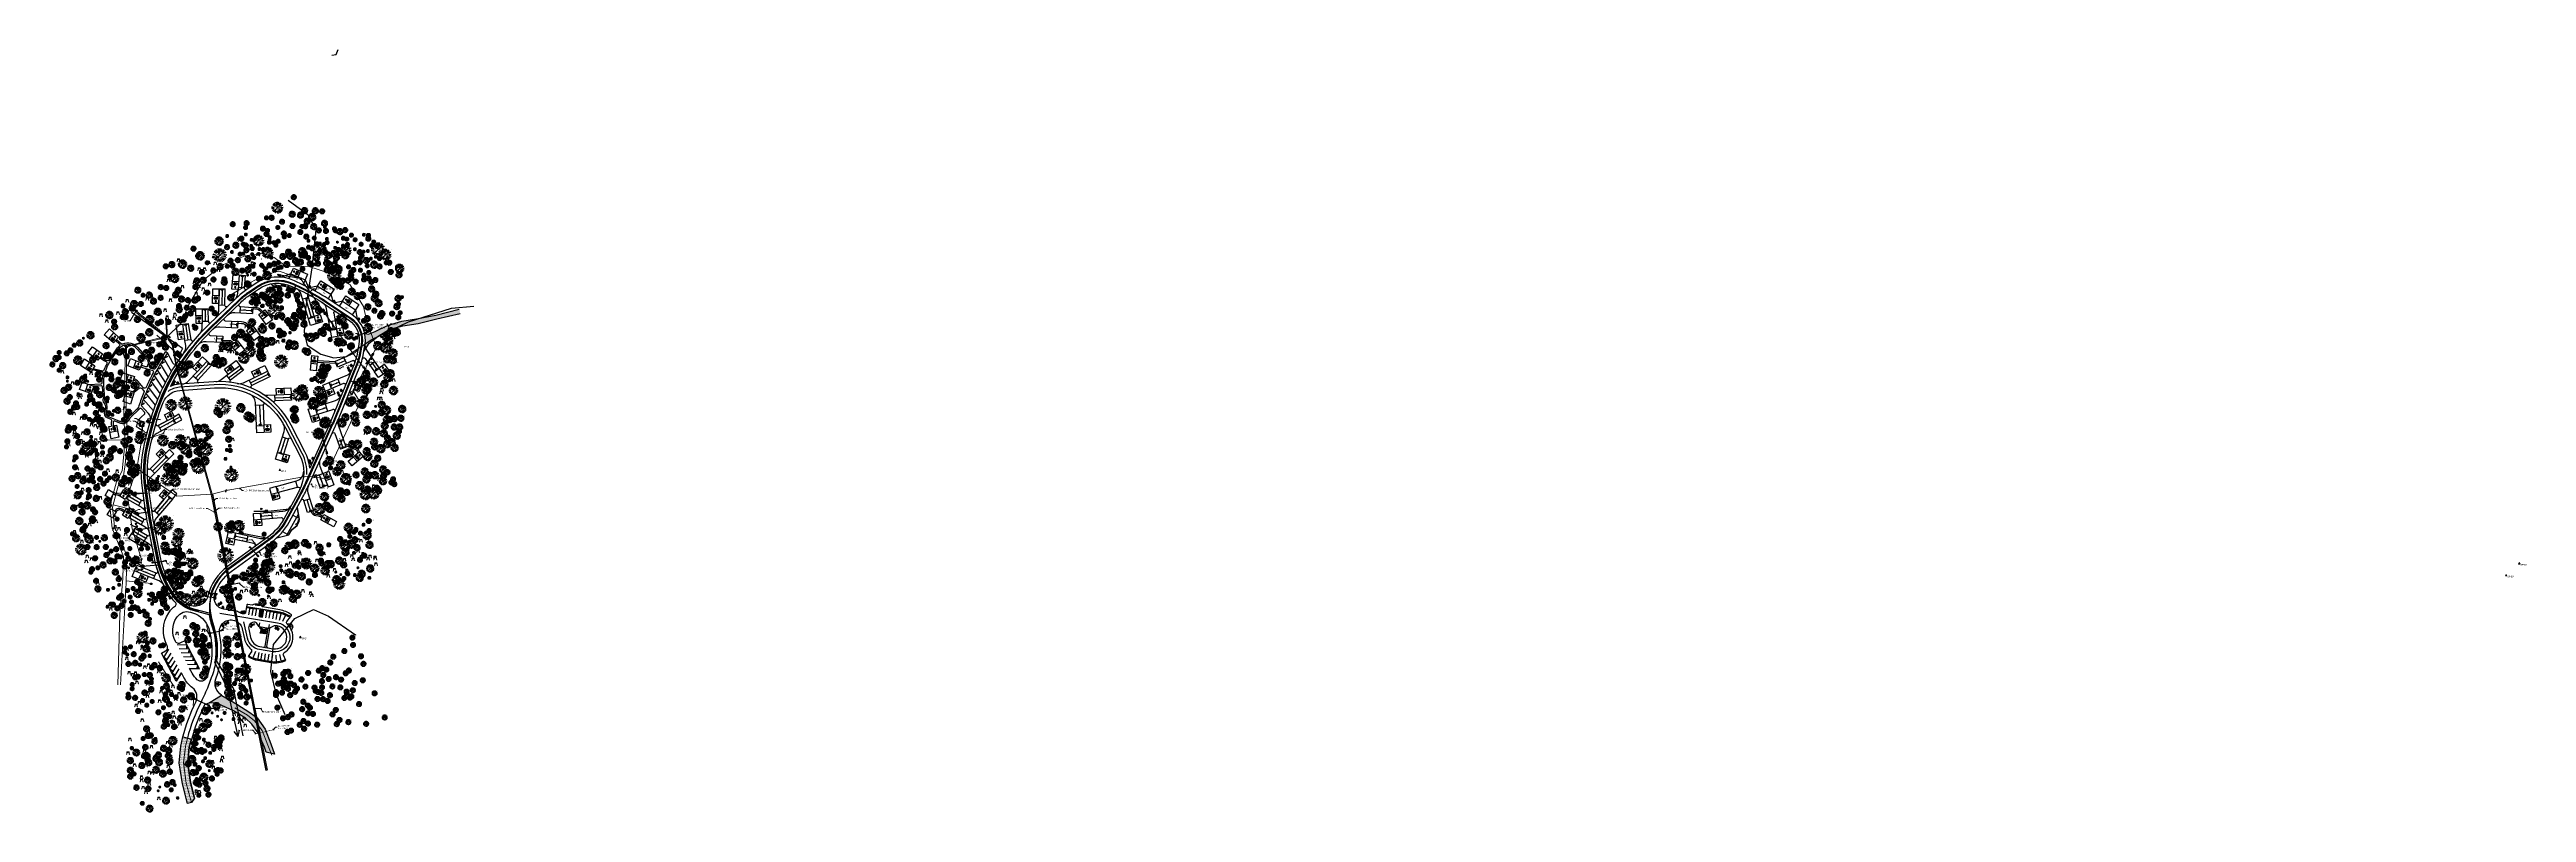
# Model space of a CAD drawing. Header units: feet. Extents: x 1134296 to 1140710, y 647902 to 649877.
import ezdxf
from ezdxf import colors
from ezdxf.entities.mleader import LeaderData, LeaderLine
from ezdxf.enums import TextEntityAlignment as Align
from ezdxf.math import Vec2, Vec3

# ---------------------------------------------------------------- set-up
doc = ezdxf.new("R2010")
doc.units = ezdxf.units.FT
doc.header["$MEASUREMENT"] = 0
doc.linetypes.add('HIDDEN4', pattern=[0.095, 0.05, -0.045])
for name, color, linetype in [('-AGGREGATE', 8, 'Continuous'), ('-BARRIERROCK', 6, 'Continuous'), ('-BOLTS-LAGS-SCREWS', 7, 'Continuous'), ('-CONCRETE', 9, 'Continuous'), ('-HARDWARE', 7, 'Continuous'), ('-TIMBER', 5, 'Continuous'), ('-WOOD', 5, 'Continuous'), ('A-BULLETINBOARD', 3, 'Continuous'), ('A-POSTS&BEAMS', 5, 'Continuous'), ('C-BLDG-DOOR', 5, 'Continuous'), ('C-BLDG-OTLN', 4, 'Continuous'), ('C-BLDG-PATT', 8, 'Continuous'), ('C-CAMPSITE-PADS', 6, 'Continuous'), ('C-FENCE-FOOTING', 7, 'Continuous'), ('C-PRKG-BOLL', 7, 'Continuous'), ('C-PRKG-BOLL-FTNG', 6, 'HIDDEN4'), ('C-PRKG-BOLLARD', 7, 'Continuous'), ('C-PRKG-SIGN', 1, 'Continuous'), ('C-PRKG-STRP', 136, 'Continuous'), ('C-PRKG-WHEL-STOP', 9, 'Continuous'), ('C-ROAD-ASPHALT', 1, 'Continuous'), ('C-SITE-GATE', 1, 'Continuous'), ('C-SITE-SIGN', 4, 'Continuous'), ('C-SITE-TIMBER', 6, 'Continuous'), ('C-SWLK-CONC', 6, 'Continuous'), ('C-SWLK-CONC-PATT', 8, 'Continuous'), ('C-UTIL-HYDRANT', 5, 'Continuous'), ('C-UTIL-WATER-MEP', 7, 'Continuous'), ('L-BARRIERROCK', 6, 'Continuous'), ('V-FLOOD-PLAIN', 2, 'Continuous'), ('V-TOPO-SPOT', 8, 'Continuous')]:
    doc.layers.add(name, color=color, linetype=linetype)
for name, color, linetype, lineweight in [('-ANGLE-IRON', 8, 'Continuous', 25), ('C-ANNO-TEXT-3', 7, 'Continuous', 20), ('V-LEGL-PROP-MRKR', 6, 'Continuous', 13), ('V-PVMT-HTCH-ASPH', 8, 'Continuous', 13), ('V-PVMT-HTCH-GRVL', 8, 'Continuous', 20), ('V-SITE-BLDG', 8, 'Continuous', 35), ('V-SITE-BLDG-HTCH', 8, 'Continuous', 13), ('V-SITE-FENC', 8, 'Continuous', 18), ('V-SITE-ROCK', 8, 'Continuous', 18), ('V-SITE-SURV', 8, 'Continuous', 18), ('V-SITE-VEGE', 8, 'Continuous', 18), ('V-SITE-VEGE-TEXT', 8, 'Continuous', 18), ('V-SITE-WALL', 8, 'Continuous', 18), ('V-UTIL-IRRI', 8, 'Continuous', 15), ('V-UTIL-POWR-LINE-UNDR', 8, 'Continuous', 15), ('V-UTIL-STRM-LINE', 8, 'Continuous', 15), ('V-UTIL-WATR-LINE', 8, 'Continuous', 15)]:
    doc.layers.add(name, color=color, linetype=linetype, lineweight=lineweight)
doc.layers.add('A-HIDDEN', color=8, linetype='Continuous', plot=False)
doc.layers.add('V-ANNO-TEXT', color=7, linetype='Continuous', lineweight=13, plot=False)
doc.layers.add('V-PVMT-CNTR', color=8, linetype='Continuous', lineweight=5, plot=False)
doc.styles.add('Arial', font='arial.ttf', dxfattribs={"height": 180})
doc.styles.add('SEI Annotative', font='tahoma.ttf', dxfattribs={"height": 0.1})
doc.styles.add('SEI-Dim & Leader', font='tahoma.ttf')

# ---------------------------------------------------------------- blocks, each defined once
blk = doc.blocks.new('*X824')
for p, q in [((69.5, 22.9), (70, 22.9)), ((69.5, 22.8), (70, 22.8)), ((69.5, 22.8), (70, 22.8)), ((69.5, 22.8), (70, 22.8)), ((69.5, 22.8), (70, 22.8)), ((69.5, 22.7), (70, 22.7)), ((69.5, 22.7), (70, 22.7)), ((69.5, 22.7), (70, 22.7)), ((69.5, 22.6), (70, 22.6)), ((69.6, 23), (69.9, 23)), ((69.6, 22.9), (69.9, 22.9)), ((69.6, 22.9), (69.9, 22.9)), ((69.6, 22.6), (69.9, 22.6)), ((69.6, 22.6), (69.9, 22.6)), ((69.6, 22.5), (69.9, 22.5))]:
    blk.add_line(p, q)
blk = doc.blocks.new('V-LEGL-v-gps')
for p, q in [((0, 0.1), (-0.08, -0.05)), ((0.07, -0.05), (0, 0.1)), ((-0.08, -0.05), (0.07, -0.05))]:
    blk.add_line(p, q)
for radius in [0.0439, 0.025, 0.0125]:
    blk.add_circle((0, 0), radius)
at = {"xscale": 0.1000000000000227, "yscale": 0.1000000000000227, "zscale": 0.1000000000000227}
blk.add_blockref('*X824', (-6.98, -2.28), dxfattribs=at)
blk = doc.blocks.new('V-UTIL-WATR-Water Shutoff')
blk.add_circle((0, 0), 0.04)
at = {"style": 'SEI-Dim & Leader'}
for s, rotation, p in [('W', 45, (-0.04, 0.04)), ('O', 315, (0.04, 0.04))]:
    blk.add_text(s, height=0.04, rotation=rotation, dxfattribs=at).set_placement(p, align=Align.CENTER)
blk.add_text('S', height=0.04, dxfattribs=at).set_placement((0, 0.06), align=Align.CENTER)
blk = doc.blocks.new('*U837', base_point=(1134826.363, 648170.821))
at = {"xscale": 39.73102651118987, "yscale": 39.73102651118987, "zscale": 39.73102651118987}
blk.add_blockref('V-UTIL-WATR-Water Shutoff', (1134826.363, 648170.821), dxfattribs=at)
blk = doc.blocks.new('*U838', base_point=(1134826.551, 648169.775))
at = {"xscale": 39.73102651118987, "yscale": 39.73102651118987, "zscale": 39.73102651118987}
blk.add_blockref('V-UTIL-WATR-Water Shutoff', (1134826.551, 648169.775), dxfattribs=at)
blk = doc.blocks.new('V-SITE-Sign')
blk.add_line((-0.12, 0), (0.12, 0))
blk.add_circle((0, -0.02), 0.02)
blk = doc.blocks.new('*U839', base_point=(1134772.052, 648350.501))
at = {"xscale": 39.99999999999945, "yscale": 39.99999999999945, "zscale": 39.99999999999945, "rotation": 90.00000000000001}
blk.add_blockref('V-SITE-Sign', (1134772.052, 648350.501), dxfattribs=at)
blk = doc.blocks.new('*U840', base_point=(1135154.133, 649133.53))
at = {"xscale": 39.99999999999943, "yscale": 39.99999999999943, "zscale": 39.99999999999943, "rotation": 115}
blk.add_blockref('V-SITE-Sign', (1135154.133, 649133.53), dxfattribs=at)
blk = doc.blocks.new('V-UTIL-IRRI-Spigot')
for points in [[(-1, 1.7), (-0.5, 0.9)], [(-0.5, -0.9), (0.5, 0.9)], [(0.5, -0.9), (1, -1.7)]]:
    blk.add_lwpolyline(points)
for radius in [1, 0.5]:
    blk.add_circle((0, 0), radius)
blk = doc.blocks.new('*U842', base_point=(1135118.543, 648981.959))
at = {"xscale": 0.9237604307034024, "yscale": 0.9237604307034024, "zscale": 0.9237604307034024}
blk.add_blockref('V-UTIL-IRRI-Spigot', (1135118.543, 648981.959), dxfattribs=at)
blk = doc.blocks.new('*U844', base_point=(1134998.911, 648764.627))
at = {"xscale": 0.9237604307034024, "yscale": 0.9237604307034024, "zscale": 0.9237604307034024}
blk.add_blockref('V-UTIL-IRRI-Spigot', (1134998.911, 648764.627), dxfattribs=at)
blk = doc.blocks.new('*U846', base_point=(1135109.755, 649053.73))
at = {"xscale": 39.73102651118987, "yscale": 39.73102651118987, "zscale": 39.73102651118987}
blk.add_blockref('V-UTIL-WATR-Water Shutoff', (1135109.755, 649053.73), dxfattribs=at)
blk = doc.blocks.new('*U847', base_point=(1135113.62, 649049.674))
at = {"xscale": 39.73102651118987, "yscale": 39.73102651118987, "zscale": 39.73102651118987}
blk.add_blockref('V-UTIL-WATR-Water Shutoff', (1135113.62, 649049.674), dxfattribs=at)
blk = doc.blocks.new('*U848', base_point=(1135130.742, 649077.681))
at = {"xscale": 39.99999999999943, "yscale": 39.99999999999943, "zscale": 39.99999999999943, "rotation": 79.99999999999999}
blk.add_blockref('V-SITE-Sign', (1135130.742, 649077.681), dxfattribs=at)
blk = doc.blocks.new('V-UTIL-EPED')
for p, q in [((-0.05, 0.05), (-0.05, -0.05)), ((0.05, 0.05), (-0.05, 0.05)), ((0.05, -0.05), (0.05, 0.05)), ((-0.05, -0.05), (0.05, -0.05))]:
    blk.add_line(p, q)
at = {"style": 'SEI-Dim & Leader'}
blk.add_text('E', height=0.06, dxfattribs=at).set_placement((0, 0), align=Align.MIDDLE_CENTER)
blk = doc.blocks.new('*U850', base_point=(1134511.816, 648684.869))
at = {"xscale": 39.99999999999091, "yscale": 39.99999999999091, "zscale": 39.99999999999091}
blk.add_blockref('V-UTIL-EPED', (1134511.816, 648684.869), dxfattribs=at)
blk = doc.blocks.new('V-SITE-VEGE-Coniferious Tree 2')
at = {"color": 0, "linetype": 'ByBlock'}
for p, q in [((-0.31, 0.03), (-0.5, 0.05)), ((-0.3, 0.06), (-0.49, 0.1)), ((-0.22, 0.16), (-0.4, 0.29)), ((-0.28, 0.16), (-0.39, 0.23)), ((-0.18, 0.2), (-0.33, 0.37)), ((-0.08, 0.11), (-0.29, 0.4)), ((-0.15, 0.25), (-0.25, 0.43)), ((-0.02, 0.01), (-0.23, 0.1)), ((-0.06, 0.19), (-0.15, 0.48)), ((-0.06, 0.27), (-0.1, 0.49)), ((0, 0), (-0.05, 0.5)), ((0, 0.22), (0, 0.5)), ((0, 0), (0.23, 0.17)), ((0.03, 0.28), (0.05, 0.5)), ((0.06, 0.27), (0.1, 0.49)), ((0.07, 0.21), (0.14, 0.43)), ((0.1, 0.11), (0.33, 0.37)), ((0.14, 0.24), (0.25, 0.43)), ((0.17, 0.02), (0.5, 0.05)), ((0.19, 0.26), (0.29, 0.4)), ((0.19, 0.17), (0.31, 0.28)), ((0.25, 0.14), (0.43, 0.25)), ((0.27, 0.12), (0.46, 0.2)), ((0.29, 0.06), (0.39, 0.08)), ((0.3, 0), (0.5, 0)), ((-0.22, -0.02), (-0.5, -0.05)), ((-0.3, -0.06), (-0.49, -0.1)), ((-0.29, -0.13), (-0.46, -0.2)), ((-0.25, -0.18), (-0.4, -0.29)), ((-0.13, -0.12), (-0.37, -0.33)), ((-0.18, -0.25), (-0.28, -0.38)), ((-0.02, -0.03), (-0.21, -0.24)), ((-0.12, -0.27), (-0.19, -0.42)), ((-0.09, -0.28), (-0.15, -0.48)), ((-0.03, -0.28), (-0.04, -0.42)), ((0, -0.28), (0, -0.5)), ((0.02, -0.01), (0.27, -0.12)), ((0.05, -0.15), (0.12, -0.37)), ((0.06, -0.29), (0.1, -0.49)), ((0.11, -0.13), (0.27, -0.3)), ((0.11, -0.25), (0.2, -0.46)), ((0.17, -0.23), (0.29, -0.4)), ((0.23, -0.2), (0.37, -0.33)), ((0.26, -0.15), (0.43, -0.25)), ((0.29, -0.06), (0.43, -0.09)), ((0.29, -0.09), (0.48, -0.15))]:
    blk.add_line(p, q, dxfattribs=at)
blk.add_circle((0, 0), 0.0208)
blk = doc.blocks.new('V-SITE-VEGE-Stump')
for points in [[(-0.12, -0.01, 0.052613), (-0.1, 0.01, 0.106195), (-0.09, 0.02, 0.044862), (-0.08, 0.05, 0.020074), (-0.08, 0.12, 0.011675), (-0.08, 0.14, 0.007866), (-0.08, 0.16)], [(0.02, 0.16, -0.082864), (0.01, 0.14, -0.111324), (0, 0.13, -0.039313), (-0.02, 0.12, -0.049197), (-0.03, 0.12, -0.066002), (-0.04, 0.12, -0.070187), (-0.06, 0.12, -0.114859), (-0.07, 0.12, -0.075938), (-0.08, 0.13)], [(-0.08, 0.16, -0.027668), (-0.05, 0.16, -0.067978), (-0.04, 0.16), (0.01, 0.16), (0.05, 0.16)], [(0.05, 0.16, 0.004334), (0.05, 0.14, 0.008344), (0.05, 0.13), (0.06, 0.08, 0.046252), (0.06, 0.03, 0.069625), (0.07, 0, 0.149725), (0.08, 0, 0.058523), (0.1, -0.01)]]:
    blk.add_lwpolyline(points, format="xyb")
blk = doc.blocks.new('V-SITE-VEGE-Bush')
for centre, radius, start, end in [((-0.07, 0.01), 0.03, 90, 270), ((-0.05, 0.04), 0.0372, 47.7263, 199.6538), ((0, 0.05), 0.0354, 8.1301, 171.8699), ((0.06, 0.04), 0.0361, 303.6901, 146.3099), ((0.06, -0.01), 0.0336, 246.1613, 60.7086), ((-0.07, -0.04), 0.027, 104.4898, 329.25), ((-0.02, -0.06), 0.0307, 177.6627, 343.4127), ((0.03, -0.05), 0.0337, 201.8014, 31.3287)]:
    blk.add_arc(centre, radius, start, end)
blk = doc.blocks.new('*U858', base_point=(1134730.838, 648231.84))
at = {"xscale": 40.63722922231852, "yscale": 40.63722922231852, "zscale": 40.63722922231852}
blk.add_blockref('V-SITE-VEGE-Bush', (1134730.838, 648231.84), dxfattribs=at)
blk = doc.blocks.new('*U859', base_point=(1134731.555, 648236.584))
at = {"xscale": 40.63722922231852, "yscale": 40.63722922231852, "zscale": 40.63722922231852}
blk.add_blockref('V-SITE-VEGE-Bush', (1134731.555, 648236.584), dxfattribs=at)
blk = doc.blocks.new('*U860', base_point=(1134735.977, 648235.627))
at = {"xscale": 40.63722922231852, "yscale": 40.63722922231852, "zscale": 40.63722922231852}
blk.add_blockref('V-SITE-VEGE-Bush', (1134735.977, 648235.627), dxfattribs=at)
blk = doc.blocks.new('V-SITE-Meter')
blk.add_circle((0, 0), 0.08)
at = {"style": 'SEI-Dim & Leader'}
blk.add_text('M', height=0.08, dxfattribs=at).set_placement((0, 0), align=Align.MIDDLE_CENTER)
blk = doc.blocks.new('*U865', base_point=(1135021.655, 649297.834))
at = {"xscale": 31.25, "yscale": 31.25, "zscale": 31.25}
blk.add_blockref('V-SITE-Meter', (1135021.655, 649297.834), dxfattribs=at)
blk = doc.blocks.new('*U866', base_point=(1134888.361, 649293.658))
at = {"xscale": 0.9237604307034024, "yscale": 0.9237604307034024, "zscale": 0.9237604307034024}
blk.add_blockref('V-UTIL-IRRI-Spigot', (1134888.361, 649293.658), dxfattribs=at)
blk = doc.blocks.new('Finished Floor Elevation')
h = blk.add_hatch(color=256)
h.dxf.hatch_style = 1
h.paths.add_polyline_path([(-0.05, -0.05), (-0.05, 0.05), (0, 0)])
blk.add_lwpolyline([(-0.05, -0.05), (-0.05, 0.05), (0, 0)], close=True)
blk = doc.blocks.new('*U868', base_point=(1134600.703, 649134.02))
at = {"xscale": 39.73102651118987, "yscale": 39.73102651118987, "zscale": 39.73102651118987}
blk.add_blockref('V-UTIL-WATR-Water Shutoff', (1134600.703, 649134.02), dxfattribs=at)
blk = doc.blocks.new('*U869', base_point=(1134600.621, 649133.552))
at = {"xscale": 39.73102651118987, "yscale": 39.73102651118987, "zscale": 39.73102651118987}
blk.add_blockref('V-UTIL-WATR-Water Shutoff', (1134600.621, 649133.552), dxfattribs=at)
blk = doc.blocks.new('*U870', base_point=(1134535.172, 648864.348))
at = {"xscale": 39.73102651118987, "yscale": 39.73102651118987, "zscale": 39.73102651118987}
blk.add_blockref('V-UTIL-WATR-Water Shutoff', (1134535.172, 648864.348), dxfattribs=at)
blk = doc.blocks.new('V-UTIL-IRRI-Sprinkler Control Box')
at = {"color": 0, "linetype": 'ByBlock', "lineweight": -2}
for p, q in [((-0.04, 0.04), (-0.04, -0.04)), ((0.04, 0.04), (-0.04, 0.04)), ((0.04, -0.04), (0.04, 0.04)), ((-0.04, -0.04), (0.04, -0.04))]:
    blk.add_line(p, q, dxfattribs=at)
blk.add_circle((0, 0), 0.00322, dxfattribs=at)
blk = doc.blocks.new('*U871', base_point=(1134619.116, 649084.775))
at = {"xscale": 39.82222222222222, "yscale": 39.82222222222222, "zscale": 39.82222222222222}
blk.add_blockref('V-UTIL-IRRI-Sprinkler Control Box', (1134619.116, 649084.775), dxfattribs=at)
blk = doc.blocks.new('V-UTIL-WATR-Well')
at = {"color": 0, "linetype": 'ByBlock', "lineweight": -2}
for radius in [0.08, 0.0625]:
    blk.add_circle((0, 0), radius, dxfattribs=at)
at = {"color": 0, "linetype": 'ByBlock', "lineweight": -2, "style": 'SEI-Dim & Leader'}
blk.add_text('W', height=0.075, dxfattribs=at).set_placement((0, 0), align=Align.MIDDLE_CENTER)
blk = doc.blocks.new('*U873', base_point=(1134520.625, 649199.886))
at = {"xscale": 31.24999999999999, "yscale": 31.24999999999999, "zscale": 31.24999999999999}
blk.add_blockref('V-UTIL-WATR-Well', (1134520.625, 649199.886), dxfattribs=at)
blk = doc.blocks.new('*U874', base_point=(1134495.955, 649106.737))
at = {"xscale": 31.25, "yscale": 31.25, "zscale": 31.25}
blk.add_blockref('V-SITE-Meter', (1134495.955, 649106.737), dxfattribs=at)
blk = doc.blocks.new('V-UTIL-WATR-Valve')
for p, q in [((0, 0.05), (0.06, 0.05)), ((0, -0.05), (0, 0.05)), ((-0.05, -0.05), (0, -0.05))]:
    blk.add_line(p, q)
blk = doc.blocks.new('*U875', base_point=(1134753.653, 648734.572))
at = {"xscale": 41.34403091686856, "yscale": 41.34403091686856, "zscale": 41.34403091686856}
blk.add_blockref('V-UTIL-WATR-Valve', (1134753.653, 648734.572), dxfattribs=at)
blk = doc.blocks.new('V-LEGL- Corner Location')
at = {"lineweight": 25}
h = blk.add_hatch(color=256, dxfattribs=at)
h.dxf.hatch_style = 1
edge = h.paths.add_edge_path()
edge.add_arc((0, 0), 0.5, 0, 360)
blk.add_circle((0, 0), 0.5, dxfattribs=at)
blk = doc.blocks.new('*U876', base_point=(1135119.754, 648653.348))
at = {"linetype": 'ByBlock', "lineweight": -2, "xscale": 3.2, "yscale": 3.2, "zscale": 3.2, "rotation": 8.537736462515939e-07}
blk.add_blockref('V-LEGL- Corner Location', (1135119.754, 648653.348), dxfattribs=at)
blk = doc.blocks.new('*U878', base_point=(1134533.417, 648547.604))
at = {"xscale": 0.9237604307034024, "yscale": 0.9237604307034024, "zscale": 0.9237604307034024}
blk.add_blockref('V-UTIL-IRRI-Spigot', (1134533.417, 648547.604), dxfattribs=at)
blk = doc.blocks.new('*U879', base_point=(1134534.843, 648556.084))
at = {"xscale": 41.34403091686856, "yscale": 41.34403091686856, "zscale": 41.34403091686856}
blk.add_blockref('V-UTIL-WATR-Valve', (1134534.843, 648556.084), dxfattribs=at)
blk = doc.blocks.new('*U881', base_point=(1134510.895, 648680.812))
at = {"xscale": 0.9237604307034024, "yscale": 0.9237604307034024, "zscale": 0.9237604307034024}
blk.add_blockref('V-UTIL-IRRI-Spigot', (1134510.895, 648680.812), dxfattribs=at)
blk = doc.blocks.new('*U882', base_point=(1134503.569, 648721.905))
at = {"xscale": 0.9237604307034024, "yscale": 0.9237604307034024, "zscale": 0.9237604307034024}
blk.add_blockref('V-UTIL-IRRI-Spigot', (1134503.569, 648721.905), dxfattribs=at)
blk = doc.blocks.new('*U883', base_point=(1134503.148, 648738.079))
at = {"xscale": 39.99999999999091, "yscale": 39.99999999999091, "zscale": 39.99999999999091}
blk.add_blockref('V-UTIL-EPED', (1134503.148, 648738.079), dxfattribs=at)
blk = doc.blocks.new('V-UTIL-STRM-Storm Sewer Manhole')
blk.add_circle((0, 0), 0.0625)
at = {"style": 'SEI-Dim & Leader'}
blk.add_text('D', height=0.08, dxfattribs=at).set_placement((0, 0), align=Align.MIDDLE_CENTER)
blk = doc.blocks.new('*U884', base_point=(1134529.479, 648634.721))
at = {"xscale": 40.00000000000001, "yscale": 40.00000000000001, "zscale": 40.00000000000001}
blk.add_blockref('V-UTIL-STRM-Storm Sewer Manhole', (1134529.479, 648634.721), dxfattribs=at)
blk = doc.blocks.new('V-UTIL-Cleanout')
for p, q in [((-0.07, -0.07), (0.07, 0.07)), ((0.07, -0.07), (-0.07, 0.07))]:
    blk.add_line(p, q)
blk.add_circle((0, 0), 0.0625)
blk = doc.blocks.new('*U885', base_point=(1134517.696, 648728.388))
at = {"xscale": 39.59797974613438, "yscale": 39.59797974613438, "zscale": 39.59797974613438}
blk.add_blockref('V-UTIL-Cleanout', (1134517.696, 648728.388), dxfattribs=at)
blk = doc.blocks.new('*U887', base_point=(1134533.85, 648857.053))
at = {"xscale": 0.9237604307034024, "yscale": 0.9237604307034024, "zscale": 0.9237604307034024}
blk.add_blockref('V-UTIL-IRRI-Spigot', (1134533.85, 648857.053), dxfattribs=at)
blk = doc.blocks.new('*U888', base_point=(1134442.919, 648867.032))
at = {"xscale": 39.99999999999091, "yscale": 39.99999999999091, "zscale": 39.99999999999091}
blk.add_blockref('V-UTIL-EPED', (1134442.919, 648867.032), dxfattribs=at)
blk = doc.blocks.new('*U889', base_point=(1134442.551, 648865.937))
at = {"xscale": 39.99999999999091, "yscale": 39.99999999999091, "zscale": 39.99999999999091}
blk.add_blockref('V-UTIL-EPED', (1134442.551, 648865.937), dxfattribs=at)
blk = doc.blocks.new('*U890', base_point=(1134946.432, 649283.888))
at = {"xscale": 41.34403091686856, "yscale": 41.34403091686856, "zscale": 41.34403091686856}
blk.add_blockref('V-UTIL-WATR-Valve', (1134946.432, 649283.888), dxfattribs=at)
blk = doc.blocks.new('_Open90')
at = {"color": 0, "linetype": 'ByBlock', "lineweight": -2}
for p, q in [((0, 0), (-1, 0)), ((-0.5, 0.5), (0, 0)), ((0, 0), (-0.5, -0.5))]:
    blk.add_line(p, q, dxfattribs=at)
blk = doc.blocks.new('V-UTIL-POWR-TRANS')
blk.add_lwpolyline([(-0.08, 0.07), (0.07, 0.07), (0.07, -0.08), (-0.08, -0.08)], close=True)
at = {"style": 'SEI-Dim & Leader'}
blk.add_text('T', height=0.09, dxfattribs=at).set_placement((0, 0), align=Align.MIDDLE_CENTER)
blk = doc.blocks.new('*U891', base_point=(1134826.363, 648170.821))
at = {"xscale": 39.73102651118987, "yscale": 39.73102651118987, "zscale": 39.73102651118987}
blk.add_blockref('V-UTIL-WATR-Water Shutoff', (1134826.363, 648170.821), dxfattribs=at)
blk = doc.blocks.new('*U892', base_point=(1134826.551, 648169.775))
at = {"xscale": 39.73102651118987, "yscale": 39.73102651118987, "zscale": 39.73102651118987}
blk.add_blockref('V-UTIL-WATR-Water Shutoff', (1134826.551, 648169.775), dxfattribs=at)
blk = doc.blocks.new('*U893', base_point=(1134772.052, 648350.501))
at = {"xscale": 39.99999999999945, "yscale": 39.99999999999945, "zscale": 39.99999999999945, "rotation": 90.00000000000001}
blk.add_blockref('V-SITE-Sign', (1134772.052, 648350.501), dxfattribs=at)
blk = doc.blocks.new('*U894', base_point=(1135154.133, 649133.53))
at = {"xscale": 39.99999999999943, "yscale": 39.99999999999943, "zscale": 39.99999999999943, "rotation": 115}
blk.add_blockref('V-SITE-Sign', (1135154.133, 649133.53), dxfattribs=at)
blk = doc.blocks.new('*U896', base_point=(1135118.543, 648981.959))
at = {"xscale": 0.9237604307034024, "yscale": 0.9237604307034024, "zscale": 0.9237604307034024}
blk.add_blockref('V-UTIL-IRRI-Spigot', (1135118.543, 648981.959), dxfattribs=at)
blk = doc.blocks.new('*U897', base_point=(1134998.911, 648764.627))
at = {"xscale": 0.9237604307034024, "yscale": 0.9237604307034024, "zscale": 0.9237604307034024}
blk.add_blockref('V-UTIL-IRRI-Spigot', (1134998.911, 648764.627), dxfattribs=at)
blk = doc.blocks.new('*U899', base_point=(1135109.755, 649053.73))
at = {"xscale": 39.73102651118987, "yscale": 39.73102651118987, "zscale": 39.73102651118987}
blk.add_blockref('V-UTIL-WATR-Water Shutoff', (1135109.755, 649053.73), dxfattribs=at)
blk = doc.blocks.new('*U900', base_point=(1135113.62, 649049.674))
at = {"xscale": 39.73102651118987, "yscale": 39.73102651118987, "zscale": 39.73102651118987}
blk.add_blockref('V-UTIL-WATR-Water Shutoff', (1135113.62, 649049.674), dxfattribs=at)
blk = doc.blocks.new('*U901', base_point=(1135130.742, 649077.681))
at = {"xscale": 39.99999999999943, "yscale": 39.99999999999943, "zscale": 39.99999999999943, "rotation": 79.99999999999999}
blk.add_blockref('V-SITE-Sign', (1135130.742, 649077.681), dxfattribs=at)
blk = doc.blocks.new('*U903', base_point=(1134511.816, 648684.869))
at = {"xscale": 39.99999999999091, "yscale": 39.99999999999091, "zscale": 39.99999999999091}
blk.add_blockref('V-UTIL-EPED', (1134511.816, 648684.869), dxfattribs=at)
blk = doc.blocks.new('*U911', base_point=(1134730.838, 648231.84))
at = {"xscale": 40.63722922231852, "yscale": 40.63722922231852, "zscale": 40.63722922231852}
blk.add_blockref('V-SITE-VEGE-Bush', (1134730.838, 648231.84), dxfattribs=at)
blk = doc.blocks.new('*U912', base_point=(1134731.555, 648236.584))
at = {"xscale": 40.63722922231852, "yscale": 40.63722922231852, "zscale": 40.63722922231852}
blk.add_blockref('V-SITE-VEGE-Bush', (1134731.555, 648236.584), dxfattribs=at)
blk = doc.blocks.new('*U913', base_point=(1134735.977, 648235.627))
at = {"xscale": 40.63722922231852, "yscale": 40.63722922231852, "zscale": 40.63722922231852}
blk.add_blockref('V-SITE-VEGE-Bush', (1134735.977, 648235.627), dxfattribs=at)
blk = doc.blocks.new('*U918', base_point=(1135021.655, 649297.834))
at = {"xscale": 31.25, "yscale": 31.25, "zscale": 31.25}
blk.add_blockref('V-SITE-Meter', (1135021.655, 649297.834), dxfattribs=at)
blk = doc.blocks.new('*U919', base_point=(1134888.361, 649293.658))
at = {"xscale": 0.9237604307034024, "yscale": 0.9237604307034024, "zscale": 0.9237604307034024}
blk.add_blockref('V-UTIL-IRRI-Spigot', (1134888.361, 649293.658), dxfattribs=at)
blk = doc.blocks.new('*U921', base_point=(1134600.703, 649134.02))
at = {"xscale": 39.73102651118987, "yscale": 39.73102651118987, "zscale": 39.73102651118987}
blk.add_blockref('V-UTIL-WATR-Water Shutoff', (1134600.703, 649134.02), dxfattribs=at)
blk = doc.blocks.new('*U922', base_point=(1134600.621, 649133.552))
at = {"xscale": 39.73102651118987, "yscale": 39.73102651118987, "zscale": 39.73102651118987}
blk.add_blockref('V-UTIL-WATR-Water Shutoff', (1134600.621, 649133.552), dxfattribs=at)
blk = doc.blocks.new('*U923', base_point=(1134535.172, 648864.348))
at = {"xscale": 39.73102651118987, "yscale": 39.73102651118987, "zscale": 39.73102651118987}
blk.add_blockref('V-UTIL-WATR-Water Shutoff', (1134535.172, 648864.348), dxfattribs=at)
blk = doc.blocks.new('*U924', base_point=(1134619.116, 649084.775))
at = {"xscale": 39.82222222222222, "yscale": 39.82222222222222, "zscale": 39.82222222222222}
blk.add_blockref('V-UTIL-IRRI-Sprinkler Control Box', (1134619.116, 649084.775), dxfattribs=at)
blk = doc.blocks.new('*U926', base_point=(1134520.625, 649199.886))
at = {"xscale": 31.24999999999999, "yscale": 31.24999999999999, "zscale": 31.24999999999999}
blk.add_blockref('V-UTIL-WATR-Well', (1134520.625, 649199.886), dxfattribs=at)
blk = doc.blocks.new('*U927', base_point=(1134495.955, 649106.737))
at = {"xscale": 31.25, "yscale": 31.25, "zscale": 31.25}
blk.add_blockref('V-SITE-Meter', (1134495.955, 649106.737), dxfattribs=at)
blk = doc.blocks.new('*U928', base_point=(1134753.653, 648734.572))
at = {"xscale": 41.34403091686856, "yscale": 41.34403091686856, "zscale": 41.34403091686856}
blk.add_blockref('V-UTIL-WATR-Valve', (1134753.653, 648734.572), dxfattribs=at)
blk = doc.blocks.new('*U929', base_point=(1135119.754, 648653.348))
at = {"linetype": 'ByBlock', "lineweight": -2, "xscale": 3.2, "yscale": 3.2, "zscale": 3.2, "rotation": 8.537736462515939e-07}
blk.add_blockref('V-LEGL- Corner Location', (1135119.754, 648653.348), dxfattribs=at)
blk = doc.blocks.new('*U930', base_point=(1134533.417, 648547.604))
at = {"xscale": 0.9237604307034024, "yscale": 0.9237604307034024, "zscale": 0.9237604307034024}
blk.add_blockref('V-UTIL-IRRI-Spigot', (1134533.417, 648547.604), dxfattribs=at)
blk = doc.blocks.new('*U931', base_point=(1134534.843, 648556.084))
at = {"xscale": 41.34403091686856, "yscale": 41.34403091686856, "zscale": 41.34403091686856}
blk.add_blockref('V-UTIL-WATR-Valve', (1134534.843, 648556.084), dxfattribs=at)
blk = doc.blocks.new('*U933', base_point=(1134510.895, 648680.812))
at = {"xscale": 0.9237604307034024, "yscale": 0.9237604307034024, "zscale": 0.9237604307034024}
blk.add_blockref('V-UTIL-IRRI-Spigot', (1134510.895, 648680.812), dxfattribs=at)
blk = doc.blocks.new('*U934', base_point=(1134503.569, 648721.905))
at = {"xscale": 0.9237604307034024, "yscale": 0.9237604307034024, "zscale": 0.9237604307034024}
blk.add_blockref('V-UTIL-IRRI-Spigot', (1134503.569, 648721.905), dxfattribs=at)
blk = doc.blocks.new('*U935', base_point=(1134503.148, 648738.079))
at = {"xscale": 39.99999999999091, "yscale": 39.99999999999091, "zscale": 39.99999999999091}
blk.add_blockref('V-UTIL-EPED', (1134503.148, 648738.079), dxfattribs=at)
blk = doc.blocks.new('*U936', base_point=(1134529.479, 648634.721))
at = {"xscale": 40.00000000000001, "yscale": 40.00000000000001, "zscale": 40.00000000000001}
blk.add_blockref('V-UTIL-STRM-Storm Sewer Manhole', (1134529.479, 648634.721), dxfattribs=at)
blk = doc.blocks.new('*U937', base_point=(1134517.696, 648728.388))
at = {"xscale": 39.59797974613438, "yscale": 39.59797974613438, "zscale": 39.59797974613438}
blk.add_blockref('V-UTIL-Cleanout', (1134517.696, 648728.388), dxfattribs=at)
blk = doc.blocks.new('*U939', base_point=(1134533.85, 648857.053))
at = {"xscale": 0.9237604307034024, "yscale": 0.9237604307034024, "zscale": 0.9237604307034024}
blk.add_blockref('V-UTIL-IRRI-Spigot', (1134533.85, 648857.053), dxfattribs=at)
blk = doc.blocks.new('*U940', base_point=(1134442.919, 648867.032))
at = {"xscale": 39.99999999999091, "yscale": 39.99999999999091, "zscale": 39.99999999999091}
blk.add_blockref('V-UTIL-EPED', (1134442.919, 648867.032), dxfattribs=at)
blk = doc.blocks.new('*U941', base_point=(1134442.551, 648865.937))
at = {"xscale": 39.99999999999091, "yscale": 39.99999999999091, "zscale": 39.99999999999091}
blk.add_blockref('V-UTIL-EPED', (1134442.551, 648865.937), dxfattribs=at)
blk = doc.blocks.new('*U942', base_point=(1134946.432, 649283.888))
at = {"xscale": 41.34403091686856, "yscale": 41.34403091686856, "zscale": 41.34403091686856}
blk.add_blockref('V-UTIL-WATR-Valve', (1134946.432, 649283.888), dxfattribs=at)
blk = doc.blocks.new('V-LEGL- Corner Location 5')
h = blk.add_hatch(color=256)
h.dxf.hatch_style = 1
h.paths.add_polyline_path([(0, 0.5), (-0.5, -0.4), (0.5, -0.4)])
at = {"flags": 128}
blk.add_lwpolyline([(-0.5, -0.4), (0, 0.5), (0.5, -0.4)], close=True, dxfattribs=at)
blk = doc.blocks.new('*U943', base_point=(1135283, 648555.6))
at = {"layer": 'V-SITE-VEGE', "linetype": 'ByBlock', "insert": (1135290.3, 648562.9), "char_height": 0.6, "attachment_point": 7, "style": 'SEI-Dim & Leader'}
blk.add_mtext('15"', dxfattribs=at)
blk = doc.blocks.new('*U944', base_point=(1135283, 648555.6))
blk.add_blockref('*U943', (1135283, 648555.6))
blk = doc.blocks.new('*U945', base_point=(1135283, 648555.6))
at = {"xscale": 14.99981880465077, "yscale": 14.99981880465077, "zscale": 14.99981880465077}
blk.add_blockref('V-SITE-VEGE-Coniferious Tree 2', (1135283, 648555.6), dxfattribs=at)
blk.add_blockref('*U944', (1135283, 648555.6))
blk = doc.blocks.new("5'_BarrierRock")
at = {"layer": 'L-BARRIERROCK', "flags": 128}
for points in [[(4, 25), (-4, 23), (-11, 21), (-18, 20), (-22, 17), (-24, 10), (-26, 0), (-25, -3), (-27, -7), (-29, -10), (-29, -13), (-11, -25), (-9, -30), (-9, -32), (-9, -34), (-2, -35), (8, -32), (16, -30), (20, -27), (27, -19), (29, -9), (24, -6), (22, 2), (21, 6), (21, 11), (21, 15), (19, 19), (15, 22), (4, 25)], [(-24, -4), (-24, 1), (-22, 8), (-19, 13), (-14, 18), (-11, 20)], [(-20, 5), (-22, -3), (-21, -6), (-20, -9), (-17, -16), (-13, -19), (-7, -27), (-5, -29), (-3, -31), (-2, -31)], [(18, 11), (22, 2), (23, -6), (17, -14), (15, -18), (13, -23), (12, -26)]]:
    blk.add_lwpolyline(points, dxfattribs=at)
blk = doc.blocks.new('4p kiosk')
at = {"layer": 'A-BULLETINBOARD', "linetype": 'Continuous'}
for points in [[(-59, 1), (-59, -1), (-93, -15), (-93, -13)], [(-4, 1), (-4, -1), (-52, -1), (-52, 1)], [(4, 1), (4, -1), (37, -15), (38, -13)]]:
    blk.add_lwpolyline(points, close=True, dxfattribs=at)
at = {"layer": 'A-HIDDEN'}
for points in [[(-61, -2), (-61, -2), (-59, -1), (-59, 1), (-59, 1), (-59, -1)], [(-52, -1), (-50, -1), (-50, -1), (-52, -1), (-52, 1), (-52, 1)], [(-4, -1), (-6, -1), (-6, -1), (-4, -1), (-4, 1), (-4, 1)], [(6, -2), (6, -2), (4, -1), (4, 1), (4, 1), (4, -1)], [(-93, -15), (-91, -14), (-91, -14), (-92, -15), (-93, -13), (-93, -13)], [(37, -15), (35, -14), (35, -14), (37, -15), (38, -13), (38, -13)]]:
    blk.add_lwpolyline(points, close=True, dxfattribs=at)
at = {"layer": 'A-POSTS&BEAMS'}
for points in [[(-52, 4), (-59, 4), (-59, -4), (-52, -4)], [(-4, 4), (4, 4), (4, -4), (-4, -4)], [(-105, -23), (-108, -16), (-115, -19), (-112, -26)], [(-98, -20), (-101, -13), (-108, -16), (-105, -23)], [(-91, -17), (-94, -10), (-101, -13), (-98, -20)], [(36, -17), (39, -10), (46, -13), (43, -20)], [(43, -20), (46, -13), (53, -16), (50, -23)], [(50, -23), (53, -16), (60, -19), (57, -26)]]:
    blk.add_lwpolyline(points, close=True, dxfattribs=at)
blk = doc.blocks.new('Wheel_Stop')
for points in [[(-36, 6.75), (36, 6.75)], [(-36, -2.25), (-36, 6.75)], [(-35.625, 4.5), (-36, 6.75)], [(-35.625, 0), (-36, -2.25)], [(-35.955, 6.48), (35.955, 6.48)], [(-35.625, 4.5), (-35.625, 0)], [(-35.625, 4.5), (35.625, 4.5)], [(-35.625, 0), (35.625, 0)], [(35.625, 4.5), (36, 6.75)], [(35.625, 4.5), (35.625, 0)], [(35.625, 0), (36, -2.25)], [(36, -2.25), (36, 6.75)], [(-36, -2.25), (36, -2.25)], [(-35.955, -1.98), (35.955, -1.98)]]:
    blk.add_lwpolyline(points)
for centre in [(-30, 2.25), (30, 2.25)]:
    blk.add_circle(centre, 0.5)
blk = doc.blocks.new('*U1414')
at = {"flags": 128}
blk.add_lwpolyline([(2.3, -0.5), (0.2, -1.4), (-0.2, 1.4), (2, 1.1)], dxfattribs=at)
blk.add_lwpolyline([(-0.2, 1.2), (1.3, 0.7, -0.609257), (1.4, -0.4), (0.2, -1.2)], format="xyb", dxfattribs=at)
blk.add_lwpolyline([(5.8, 1.6), (6.1, 0), (2.3, -0.5), (2, 1.1)], close=True, dxfattribs=at)
at = {"layer": 'Defpoints'}
blk.add_text('15" FES', height=0.2, rotation=187.89099, dxfattribs=at).set_placement((3.4, 1.2))
blk = doc.blocks.new('*U1416')
at = {"flags": 128}
blk.add_lwpolyline([(-5.8, -1.6), (-6.1, 0), (-2.3, 0.5), (-2, -1.1)], close=True, dxfattribs=at)
blk.add_lwpolyline([(-2.3, 0.5), (-0.2, 1.4), (0.2, -1.4), (-2, -1.1)], dxfattribs=at)
blk.add_lwpolyline([(0.2, -1.2), (-1.3, -0.7, -0.609257), (-1.4, 0.4), (-0.2, 1.2)], format="xyb", dxfattribs=at)
at = {"layer": 'Defpoints'}
blk.add_text('15" FES', height=0.2, rotation=7.89099, dxfattribs=at).set_placement((-3.4, -1.2))
blk = doc.blocks.new('*U1417')
at = {"flags": 128}
blk.add_lwpolyline([(0.9, -2.1), (-1.1, -1), (1.1, 1), (2.1, -1.1)], dxfattribs=at)
blk.add_lwpolyline([(0.9, 0.8), (1.3, -0.6, -0.609257), (0.5, -1.4), (-0.9, -0.8)], format="xyb", dxfattribs=at)
blk.add_lwpolyline([(4.7, -3.9), (3.5, -5), (0.9, -2.1), (2.1, -1.1)], close=True, dxfattribs=at)
at = {"layer": 'Defpoints'}
blk.add_text('15" FES', height=0.2, rotation=132.49266, dxfattribs=at).set_placement((2.9, -2.1))
blk = doc.blocks.new('*U1415')
at = {"flags": 128}
blk.add_lwpolyline([(-4.7, 3.9), (-3.5, 5), (-0.9, 2.1), (-2.1, 1.1)], close=True, dxfattribs=at)
blk.add_lwpolyline([(-0.9, 2.1), (1.1, 1), (-1.1, -1), (-2.1, 1.1)], dxfattribs=at)
blk.add_lwpolyline([(-0.9, -0.8), (-1.3, 0.6, -0.609257), (-0.5, 1.4), (0.9, 0.8)], format="xyb", dxfattribs=at)
at = {"layer": 'Defpoints'}
blk.add_text('15" FES', height=0.2, rotation=312.49266, dxfattribs=at).set_placement((-2.9, 2.1))
blk = doc.blocks.new('*U1420')
at = {"flags": 128}
blk.add_lwpolyline([(-0.2, -2.3), (-1.4, -0.4), (1.4, 0.4), (1.4, -1.9)], dxfattribs=at)
blk.add_lwpolyline([(1.2, 0.3), (0.9, -1.1, -0.609257), (-0.2, -1.4), (-1.2, -0.3)], format="xyb", dxfattribs=at)
blk.add_lwpolyline([(2.4, -5.5), (0.9, -6), (-0.2, -2.3), (1.4, -1.9)], close=True, dxfattribs=at)
at = {"layer": 'Defpoints'}
blk.add_text('15" FES', height=0.2, rotation=106.11742, dxfattribs=at).set_placement((1.7, -3.2))
blk = doc.blocks.new('*U1418')
at = {"flags": 128}
blk.add_lwpolyline([(-2.4, 5.5), (-0.9, 6), (0.2, 2.3), (-1.4, 1.9)], close=True, dxfattribs=at)
blk.add_lwpolyline([(0.2, 2.3), (1.4, 0.4), (-1.4, -0.4), (-1.4, 1.9)], dxfattribs=at)
blk.add_lwpolyline([(-1.2, -0.3), (-0.9, 1.1, -0.609257), (0.2, 1.4), (1.2, 0.3)], format="xyb", dxfattribs=at)
at = {"layer": 'Defpoints'}
blk.add_text('15" FES', height=0.2, rotation=286.11742, dxfattribs=at).set_placement((-1.7, 3.2))
blk = doc.blocks.new('*U1421')
at = {"flags": 128}
blk.add_lwpolyline([(-1.6, -1.7), (-1.3, 0.5), (1.3, -0.5), (0, -2.3)], dxfattribs=at)
blk.add_lwpolyline([(1.2, -0.5), (0, -1.5, -0.609257), (-1, -1), (-1.2, 0.5)], format="xyb", dxfattribs=at)
blk.add_lwpolyline([(-1.5, -5.9), (-3, -5.3), (-1.6, -1.7), (0, -2.3)], close=True, dxfattribs=at)
at = {"layer": 'Defpoints'}
blk.add_text('15" FES', height=0.2, rotation=68.2861, dxfattribs=at).set_placement((-0.6, -3.6))
blk = doc.blocks.new('*U1419')
at = {"flags": 128}
blk.add_lwpolyline([(1.6, 1.7), (1.3, -0.5), (-1.3, 0.5), (0.1, 2.3)], dxfattribs=at)
blk.add_lwpolyline([(-1.2, 0.5), (0, 1.5, -0.609257), (1, 1), (1.2, -0.5)], format="xyb", dxfattribs=at)
blk.add_lwpolyline([(1.5, 5.9), (3, 5.3), (1.6, 1.7), (0.1, 2.3)], close=True, dxfattribs=at)
at = {"layer": 'Defpoints'}
blk.add_text('15" FES', height=0.2, rotation=247.94875, dxfattribs=at).set_placement((0.7, 3.6))
blk = doc.blocks.new("3'_BarrierRock")
at = {"layer": '-BARRIERROCK', "flags": 128}
for points in [[(8, -11), (15, -7), (15, 6), (16, 11), (13, 13), (10, 14), (8, 15), (5, 15), (1, 14), (-2, 12), (-5, 12), (-7, 13), (-10, 11), (-14, 7), (-15, 3), (-15, -1), (-15, -3), (-13, -4), (-12, -10), (-10, -15), (-8, -16), (-6, -17), (4, -16), (8, -11)], [(-10, -10), (-11, -7), (-12, -1), (-12, 1), (-12, 3), (-12, 4), (-11, 6), (-9, 7), (-8, 8), (-6, 9), (-4, 11), (-2, 12)], [(9, 13), (12, 11), (13, 9), (13, 8), (13, 6)]]:
    blk.add_lwpolyline(points, dxfattribs=at)
blk = doc.blocks.new('HYDRANT & PAD')
at = {"layer": '-AGGREGATE'}
h = blk.add_hatch(dxfattribs=at)
h.set_pattern_fill('GRAVEL', color=256, scale=10)
h.paths.add_polyline_path([(18, 72), (18, 108), (-18, 108), (-18, 72), (-5, 72), (-5, 82), (5, 82), (5, 72)])
at = {"layer": 'C-SWLK-CONC-PATT'}
h = blk.add_hatch(dxfattribs=at)
h.set_pattern_fill('AR-CONC', color=256)
h.set_pattern_definition([(50, (-9267.939, -358120.348), (7.17260183, -0.62752135), [0.75, -8.25]), (355, (-9267.939, -358120.348), (-1.38751334, 7.52192134), [0.6, -6.6]), (100.4514445, (-9267.341, -358120.4), (5.78508847, 6.89439991), [0.63740192, -7.01142112]), (46.1842, (-9267.939, -358118.348), (10.6724133, -1.6551928), [1.125, -12.375]), (96.6356355, (-9267.05, -358118.486), (9.34661946, 9.741186), [0.95610342, -10.5171376]), (351.184164, (-9267.939, -358118.348), (9.34661945, 9.741186), [0.9, -9.9]), (21, (-9266.939, -358118.848), (5.96907052, -4.02618891), [0.75, -8.25]), (326, (-9266.939, -358118.848), (2.43315332, 7.25150045), [0.6, -6.6]), (71.4514447, (-9266.4415, -358119.1835), (8.40222377, 3.22531153), [0.6374019, -7.01142112]), (37.5, (-9267.939, -358120.348), (0.121598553, 3.328938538), [0, -6.52, 0, -6.7, 0, -6.625]), (7.5, (-9267.939, -358120.348), (2.630695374, 3.94411712), [0, -3.82, 0, -6.37, 0, -2.525]), (327.5, (-9270.169, -358120.348), (5.338224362, -0.225548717), [0, -2.5, 0, -7.8, 0, -10.35]), (317.5, (-9271.169, -358120.348), (5.831861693, 1.001049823), [0, -3.25, 0, -5.18, 0, -7.35])])
h.paths.add_polyline_path([(36, 72), (0, 72), (-2, 72), (-6, 72), (-36, 72), (-36, 0), (36, 0)])
at = {"layer": '-HARDWARE'}
for p, q in [((-1, 70), (-1, 70)), ((0, 68), (0, 71)), ((0, 71), (0, 68)), ((0, 71), (0, 71)), ((1, 70), (1, 70))]:
    blk.add_line(p, q, dxfattribs=at)
for points in [[(-1, 83), (-1, 82)], [(1, 82), (-1, 82)], [(-1, 82), (-1, 82)], [(1, 83), (1, 82)], [(1, 82), (1, 82)]]:
    blk.add_lwpolyline(points, dxfattribs=at)
at = {"layer": '-HARDWARE', "linetype": 'HIDDEN4'}
for points in [[(-1, 82), (-1, 72)], [(1, 82), (1, 72)]]:
    blk.add_lwpolyline(points, dxfattribs=at)
at = {"layer": '-HARDWARE'}
blk.add_lwpolyline([(1, 70), (1, 69, 0.013614), (1, 69), (1, 68, -0.014895), (1, 68), (1, 68, -0.39687), (0, 67), (0, 67, -0.39687), (-1, 68), (-1, 68, -0.014895), (-1, 68), (-1, 69, 0.013614), (-1, 69), (-1, 70)], format="xyb", dxfattribs=at)
for centre, radius, start, end in [((0, 83), 0.794, 340.87176, 199.12824), ((0, 83), 0.75, 0, 180), ((0, 71), 1.2, 284.45577, 262.27799)]:
    blk.add_arc(centre, radius, start, end, dxfattribs=at)
at = {"layer": '-TIMBER', "flags": 128}
for points in [[(-22, 112), (-22, 72)], [(22, 112), (-22, 112)], [(-18, 112), (-18, 72)], [(18, 108), (-18, 108)], [(18, 112), (18, 72)], [(22, 112), (22, 72)]]:
    blk.add_lwpolyline(points, dxfattribs=at)
at = {"layer": '-WOOD'}
blk.add_lwpolyline([(5, 72), (5, 82), (-5, 82), (-5, 72)], close=True, dxfattribs=at)
at = {"layer": 'C-SWLK-CONC'}
blk.add_lwpolyline([(36, 0), (36, 72), (-36, 72), (-36, 0)], dxfattribs=at)
at = {"layer": 'C-SWLK-CONC', "linetype": 'Continuous'}
blk.add_lwpolyline([(-36, 0), (36, 0)], dxfattribs=at)
blk = doc.blocks.new('10FT_Precast Table')
at = {"layer": '-ANGLE-IRON'}
for p, q in [((-43, 15), (-46, 15)), ((-46, 15), (-46, -15)), ((-43, -15), (-43, 15)), ((-29, 21), (-29, 28)), ((-29, 28), (-25, 28)), ((-25, 21), (-29, 21)), ((-26, 15), (-29, 15)), ((-29, 15), (-29, -15)), ((-26, -15), (-26, 15)), ((-25, 28), (-25, 21)), ((28, 21), (28, 28)), ((28, 28), (32, 28)), ((32, 21), (28, 21)), ((32, 15), (29, 15)), ((29, 15), (29, -15)), ((32, 28), (32, 21)), ((32, -15), (32, 15)), ((47, 15), (44, 15)), ((44, 15), (44, -15)), ((47, -15), (47, 15)), ((-46, -15), (-43, -15)), ((-29, -15), (-26, -15)), ((-29, -28), (-29, -21)), ((-29, -21), (-25, -21)), ((-25, -28), (-29, -28)), ((-25, -21), (-25, -28)), ((28, -28), (28, -21)), ((28, -21), (32, -21)), ((32, -28), (28, -28)), ((29, -15), (32, -15)), ((32, -21), (32, -28)), ((44, -15), (47, -15))]:
    blk.add_line(p, q, dxfattribs=at)
at = {"layer": '-BOLTS-LAGS-SCREWS'}
for centre in [(-45, 14), (-45, 9), (-45, 3), (-27, 26), (-27, 23), (-27, 14), (-27, 9), (-27, 3), (30, 26), (30, 23), (31, 14), (31, 9), (31, 3), (45, 14), (45, 9), (45, 3), (-45, -3), (-45, -9), (-45, -14), (-27, -3), (-27, -9), (-27, -14), (-27, -23), (-27, -26), (30, -23), (30, -26), (31, -3), (31, -9), (31, -14), (45, -3), (45, -9), (45, -14)]:
    blk.add_circle(centre, 0.156, dxfattribs=at)
at = {"layer": '-CONCRETE'}
for p, q in [((-32, -30), (-32, 30)), ((-29, 30), (-29, 28)), ((-29, -27), (-29, 27)), ((32, 30), (32, 28)), ((32, -27), (32, 27)), ((36, -30), (36, 30)), ((-29, -30), (-29, -28)), ((32, -28), (32, -30))]:
    blk.add_line(p, q, dxfattribs=at)
at = {"layer": '-TIMBER'}
for p, q in [((-48, 19), (-48, 30)), ((-48, 30), (48, 30)), ((-48, 19), (48, 19)), ((-48, 6), (-48, 17)), ((-48, 17), (48, 17)), ((-48, -6), (-48, 6)), ((-48, 6), (48, 6)), ((-48, 6), (48, 6)), ((48, 19), (48, 30)), ((48, 17), (48, 6)), ((48, 6), (48, -6)), ((-48, -17), (-48, -6)), ((48, -6), (-48, -6)), ((48, -6), (-48, -6)), ((48, -17), (-48, -17)), ((-48, -30), (-48, -19)), ((-48, -19), (48, -19)), ((-48, -30), (48, -30)), ((48, -6), (48, -17)), ((48, -30), (48, -19))]:
    blk.add_line(p, q, dxfattribs=at)
blk = doc.blocks.new('*X1314')
at = {"color": 0}
for p, q in [((146, 353), (147, 354)), ((146, 354), (146, 354)), ((146, 352), (147, 353)), ((146, 353), (147, 353)), ((146, 351), (147, 352)), ((146, 351), (147, 352)), ((146, 351), (147, 351))]:
    blk.add_line(p, q, dxfattribs=at)
blk = doc.blocks.new('Pilot Rocks FS-30_18_PA')
at = {"layer": '-HARDWARE'}
for p, q in [((-9, 0), (-18, 0)), ((-18, 0), (-13, 0)), ((-10, 0), (10, 0)), ((9, 0), (18, 0)), ((13, 0), (18, 0)), ((-19, -1), (-19, -1)), ((-19, -5), (-19, -1)), ((-19, -1), (-19, -1)), ((-19, -1), (-19, -1)), ((-9, -1), (-18, -1)), ((-18, -1), (-18, -1)), ((-13, -1), (-18, -1)), ((-18, -1), (-18, -1)), ((-18, -1), (-18, -1)), ((-18, -1), (-18, -5)), ((-10, -1), (10, -1)), ((-10, -1), (-10, -11)), ((-10, -1), (-10, -11)), ((-10, -11), (-10, -15)), ((-10, -11), (-10, -15)), ((-10, -12), (10, -12)), ((-10, -12), (10, -12)), ((-10, -14), (-10, -15)), ((-10, -15), (-10, -14)), ((-9, -1), (-9, -12)), ((-8, -1), (-8, -12)), ((-8, -1), (-8, -12)), ((-7, -1), (-7, -12)), ((-6, -1), (-6, -12)), ((-6, -1), (-6, -12)), ((-5, -1), (-5, -12)), ((-4, -1), (-4, -12)), ((-4, -1), (-4, -12)), ((-3, -1), (-3, -12)), ((-2, -1), (-2, -12)), ((-2, -1), (-2, -12)), ((-1, -1), (-1, -12)), ((0, -1), (0, -12)), ((0, -1), (0, -12)), ((1, -1), (1, -12)), ((2, -1), (2, -12)), ((2, -1), (2, -12)), ((3, -1), (3, -12)), ((4, -1), (4, -12)), ((4, -1), (4, -12)), ((5, -1), (5, -12)), ((6, -1), (6, -12)), ((6, -1), (6, -12)), ((7, -1), (7, -12)), ((8, -1), (8, -12)), ((8, -1), (8, -12)), ((9, -1), (9, -12)), ((18, -1), (9, -1)), ((10, -1), (10, -11)), ((10, -1), (10, -11)), ((10, -11), (10, -15)), ((10, -11), (10, -15)), ((10, -14), (10, -15)), ((10, -15), (10, -14)), ((18, -1), (18, -1)), ((18, -5), (18, -1)), ((18, -1), (18, -1)), ((18, -1), (18, -1)), ((19, -5), (18, -5)), ((19, -1), (19, -1)), ((19, -1), (19, -1)), ((19, -1), (19, -1)), ((19, -1), (19, -5))]:
    blk.add_line(p, q, dxfattribs=at)
at = {"layer": '-HARDWARE', "flags": 128}
for points in [[(0, 18, 1), (-1, 18), (-1, 15, 1), (0, 15), (0, 18)], [(-12, -9, -1), (-11, -9), (-13, -12, -1), (-14, -11), (-12, -9)], [(12, -9, 1), (11, -9), (13, -12, 1), (14, -11), (12, -9)]]:
    blk.add_lwpolyline(points, format="xyb", dxfattribs=at)
at = {"layer": '-HARDWARE'}
for points in [[(-19, -5), (-19, -1), (-18, -1), (-18, -5)], [(-8, -12), (-8, -12), (-8, -1), (-8, -1)], [(-6, -12), (-7, -12), (-7, -1), (-6, -1)], [(-5, -12), (-6, -12), (-6, -1), (-5, -1)], [(-4, -12), (-4, -12), (-4, -1), (-4, -1)], [(-2, -12), (-3, -12), (-3, -1), (-2, -1)], [(-1, -12), (-2, -12), (-2, -1), (-1, -1)], [(0, -12), (0, -12), (0, -1), (0, -1)], [(1, -12), (2, -12), (2, -1), (1, -1)], [(2, -12), (3, -12), (3, -1), (2, -1)], [(4, -12), (4, -12), (4, -1), (4, -1)], [(5, -12), (6, -12), (6, -1), (5, -1)], [(6, -12), (7, -12), (7, -1), (6, -1)], [(8, -12), (8, -12), (8, -1), (8, -1)], [(19, -5), (19, -1), (18, -1), (18, -5)]]:
    blk.add_lwpolyline(points, close=True, dxfattribs=at)
for centre, radius, start, end in [((-18, -1), 1, 90, 180), ((-18, -1), 1, 90, 180), ((0, 0), 17.1, 0.14844, 179.85156), ((0, 0), 15.7, 0.16102, 179.83898), ((18, -1), 1, 0, 90), ((18, -1), 1, 0, 90), ((-18, -1), 0.333, 90, 180), ((-18, -1), 0.333, 90, 180), ((0, 0), 17.1, 182.09014, 220.74905), ((0, 0), 15.7, 182.26736, 220.22476), ((0, 0), 17.1, 220.74905, 233.29778), ((0, 0), 15.7, 220.22476, 229.58607), ((-10, -12), 0.333, 0, 180), ((0, 0), 15.7, 232.70405, 307.29595), ((0, 0), 17.1, 236.0414, 303.9586), ((-10, -15), 0.333, 180, 0), ((-10, -15), 0.333, 180, 0), ((0, 0), 15.7, 310.41393, 319.77524), ((10, -12), 0.333, 0, 180), ((0, 0), 17.1, 306.70222, 319.25095), ((10, -15), 0.333, 180, 0), ((10, -15), 0.333, 180, 0), ((0, 0), 15.7, 319.77524, 357.73264), ((0, 0), 17.1, 319.25095, 357.90986), ((18, -1), 0.333, 0, 90), ((18, -1), 0.333, 0, 90)]:
    blk.add_arc(centre, radius, start, end, dxfattribs=at)
at = {"layer": '-HARDWARE', "rotation": 180}
for p, xscale, yscale, zscale in [((138, 373), 1.066666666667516, 1.066666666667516, 1.066666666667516), ((-138, 373), -1.066666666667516, 1.066666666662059, 1.066666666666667)]:
    blk.add_blockref('*X1314', p, dxfattribs=dict(at, xscale=xscale, yscale=yscale, zscale=zscale))
blk = doc.blocks.new('post')
at = {"layer": 'C-PRKG-BOLL'}
h = blk.add_hatch(color=256, dxfattribs=at)
h.dxf.hatch_style = 1
h.paths.add_polyline_path([(0.25, 0, 1), (-0.25, 0, 1)])
blk.add_circle((0, 0), 0.25, dxfattribs=at)
at = {"layer": 'C-PRKG-BOLL-FTNG', "ltscale": 0.25}
blk.add_circle((0, 0), 0.625, dxfattribs=at)
blk = doc.blocks.new('2p kiosk')
at = {"layer": 'A-BULLETINBOARD', "linetype": 'Continuous'}
for points in [[(-0.3, 0.1), (-0.3, -0.1), (-4.3, -0.1), (-4.3, 0.1)], [(0.3, 0.1), (0.3, -0.1), (4.3, -0.1), (4.3, 0.1)]]:
    blk.add_lwpolyline(points, close=True, dxfattribs=at)
at = {"layer": 'A-HIDDEN'}
for points in [[(-4.3, -0.1), (-4.1, -0.1), (-4.1, -0.1), (-4.3, -0.1), (-4.3, 0.1), (-4.3, 0.1)], [(-0.3, -0.1), (-0.5, -0.1), (-0.5, -0.1), (-0.3, -0.1), (-0.3, 0.1), (-0.3, 0.1)], [(0.3, -0.1), (0.5, -0.1), (0.5, -0.1), (0.3, -0.1), (0.3, 0.1), (0.3, 0.1)], [(4.3, -0.1), (4.1, -0.1), (4.1, -0.1), (4.3, -0.1), (4.3, 0.1), (4.3, 0.1)]]:
    blk.add_lwpolyline(points, close=True, dxfattribs=at)
at = {"layer": 'A-POSTS&BEAMS'}
for points in [[(-5.6, 0.3), (-6.2, 0.3), (-6.2, -0.3), (-5.6, -0.3)], [(-4.9, 0.3), (-5.6, 0.3), (-5.6, -0.3), (-4.9, -0.3)], [(-4.3, 0.3), (-4.9, 0.3), (-4.9, -0.3), (-4.3, -0.3)], [(-0.3, 0.3), (0.3, 0.3), (0.3, -0.3), (-0.3, -0.3)], [(4.3, 0.3), (4.9, 0.3), (4.9, -0.3), (4.3, -0.3)], [(4.9, 0.3), (5.6, 0.3), (5.6, -0.3), (4.9, -0.3)], [(5.6, 0.3), (6.2, 0.3), (6.2, -0.3), (5.6, -0.3)]]:
    blk.add_lwpolyline(points, close=True, dxfattribs=at)
blk = doc.blocks.new('*U1422')
at = {"flags": 128}
blk.add_lwpolyline([(-0.3, -2.3), (-1.4, -0.3), (1.4, 0.3), (1.3, -1.9)], dxfattribs=at)
blk.add_lwpolyline([(1.2, 0.3), (0.8, -1.2, -0.609257), (-0.3, -1.4), (-1.2, -0.3)], format="xyb", dxfattribs=at)
blk.add_lwpolyline([(2.1, -5.7), (0.5, -6), (-0.3, -2.3), (1.3, -1.9)], close=True, dxfattribs=at)
at = {"layer": 'Defpoints'}
blk.add_text('15" FES', height=0.2, rotation=102.32711, dxfattribs=at).set_placement((1.5, -3.3))
blk = doc.blocks.new('*U1423')
at = {"flags": 128}
blk.add_lwpolyline([(-2.1, 5.7), (-0.5, 6), (0.3, 2.3), (-1.3, 1.9)], close=True, dxfattribs=at)
blk.add_lwpolyline([(0.3, 2.3), (1.4, 0.3), (-1.4, -0.3), (-1.3, 1.9)], dxfattribs=at)
blk.add_lwpolyline([(-1.2, -0.3), (-0.8, 1.2, -0.609257), (0.3, 1.4), (1.2, 0.3)], format="xyb", dxfattribs=at)
at = {"layer": 'Defpoints'}
blk.add_text('15" FES', height=0.2, rotation=282.32711, dxfattribs=at).set_placement((-1.5, 3.3))
blk = doc.blocks.new('C_PBASE-PACTOLA_02403811')
at = {"layer": 'C-BLDG-PATT'}
h = blk.add_hatch(dxfattribs=at)
h.set_pattern_fill('ANSI37', color=256, scale=10, angle=154.8666)
h.set_pattern_definition([(199.86660358, (2438101.7059, 753802.3362), (0.4247892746, -1.1756079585), []), (289.86660358, (2438101.7059, 753802.3362), (1.1756079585, 0.4247892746), [])])
h.paths.add_polyline_path([(1134926.7, 649257.1), (1134926.3, 649257.3), (1134925.7, 649256), (1134913.4, 649261.7), (1134914.1, 649263), (1134913.7, 649263.2), (1134909.7, 649254.7), (1134922.7, 649248.6)])
h = blk.add_hatch(dxfattribs=at)
h.set_pattern_fill('ANSI37', color=256, scale=10, angle=54.77959)
h.set_pattern_definition([(99.77958877, (1009303.9309, -652282.7122), (-1.2318355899, -0.2123230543), []), (189.77958877, (1009303.9309, -652282.7122), (0.2123230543, -1.2318355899), [])])
h.paths.add_polyline_path([(1134630.6, 649080.7), (1134636.7, 649089.3), (1134626.9, 649096.2), (1134620.8, 649087.7)])
h = blk.add_hatch(dxfattribs=at)
h.set_pattern_fill('ANSI37', color=256, scale=10, angle=170.54569)
h.set_pattern_definition([(215.5456886, (2361289.4994, 1101211.881), (0.7266899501, -1.0170652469), []), (305.5456886, (2361289.4994, 1101211.881), (1.0170652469, 0.7266899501), [])])
h.paths.add_polyline_path([(1134858.2, 648375), (1134857.8, 648375), (1134857.6, 648373.6), (1134844.3, 648375.8), (1134844.5, 648377.2), (1134844.1, 648377.3), (1134842.6, 648368), (1134856.7, 648365.7)])
at = {"layer": 'C-PRKG-STRP'}
h = blk.add_hatch(dxfattribs=at)
h.set_pattern_fill('ANSI31', color=256, scale=20, angle=173)
h.set_pattern_definition([(218, (2421419.2463, 1595296.6976), (1.5391536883, -1.970026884), [])])
h.paths.add_polyline_path([(1134851.1, 648426.8), (1134842.2, 648428.3), (1134838.9, 648408.6), (1134847.8, 648407.1)])
at = {"layer": ''}
for p, q in [((1134801.3, 649259), (1134803.9, 649291.7)), ((1134735.3, 649257.2), (1134751.3, 649256.9)), ((1134750.7, 649214.2), (1134751.3, 649256.9)), ((1134640.5, 649165.2), (1134656.3, 649167.7)), ((1134662.8, 649125.4), (1134656.3, 649167.7)), ((1134707.7, 649172.8), (1134707.4, 649205.6)), ((1134751.6, 649174.1), (1134784.3, 649172.2)), ((1134784.3, 649172.2), (1134783.4, 649156.3)), ((1134790, 649211.1), (1134822.7, 649209.1)), ((1134822.7, 649209.1), (1134821.8, 649193.2)), ((1135032.2, 649194), (1135039.6, 649153.9)), ((1134712.6, 649136.5), (1134745.3, 649134.6)), ((1134745.3, 649134.6), (1134744.4, 649118.6)), ((1135042.1, 649053.9), (1135035.7, 649068.6)), ((1135113.7, 649077), (1135138.1, 649041.9)), ((1135057.3, 649011.9), (1135028.9, 649000.1)), ((1134991.5, 648932.5), (1135030.3, 648945)), ((1135035.5, 648882.4), (1135049.6, 648842)), ((1135064.7, 648847.3), (1135049.6, 648842)), ((1135015.9, 648748.4), (1134997.2, 648741.4))]:
    blk.add_line(p, q, dxfattribs=at)
for points in [[(1135027.4, 649862), (1135038.3, 649863.8), (1135043.5, 649876.5)], [(1134870, 649270.1), (1134876.4, 649261.2), (1134884.4, 649261.8), (1134886.9, 649266.7), (1134913.1, 649261.9)], [(1134913.7, 649263.2), (1134915.4, 649266.8)], [(1134932.1, 649254.6), (1134934, 649258.6)], [(1135069.5, 648981.5), (1135080.4, 648983.3), (1135085.6, 648996)], [(1135090.5, 649009.9), (1135088, 649010.9)], [(1134549.9, 648886.1), (1134539.4, 648882.8), (1134537.5, 648875), (1134545.3, 648867.2)], [(1134910.7, 648619), (1134940.7, 648674.1)], [(1134980, 648682.5), (1134964.8, 648677.8)], [(1134923.1, 648373.1), (1134927.4, 648383.3), (1134922.8, 648389.8), (1134911.8, 648389)]]:
    blk.add_lwpolyline(points, dxfattribs=at)
at = {"layer": '', "flags": 128}
for points in [[(1134787.9, 649293), (1134803.9, 649291.7)], [(1134921.6, 649296.3), (1134896.2, 649287.3)], [(1134958.2, 649280.3), (1134966.8, 649260.6)], [(1134982.1, 649186), (1134967.3, 649234.5)], [(1134990.7, 649263.7), (1134969.3, 649259.3)], [(1135024.9, 649243), (1135030.6, 649222.3)], [(1134691.4, 649205.4), (1134707.4, 649205.6)], [(1135055.2, 649225.2), (1135033.9, 649220.2)], [(1135088.6, 649203.1), (1135092.9, 649178.8)], [(1134477.9, 649114.1), (1134467.5, 649123.2)], [(1134470.1, 649126.2), (1134482.9, 649115)], [(1135121.2, 649145.7), (1135090.7, 649133.4)], [(1134704.3, 649070), (1134716, 649059.1)], [(1134799, 649046.3), (1134765, 649020.4)], [(1134789.3, 649059), (1134799, 649046.3)], [(1134861, 649044.2), (1134867.9, 649029.8)], [(1134989.5, 649067.6), (1135037.5, 649064.5)], [(1134989.9, 649071.5), (1135035.7, 649068.6)], [(1135081.3, 649071), (1135042.1, 649053.9)], [(1134867.9, 649029.8), (1134820.4, 649006.8)], [(1134922.4, 648984.7), (1134923.2, 648968.7)], [(1134852.3, 648905.3), (1134850.1, 648956)], [(1134923.2, 648968.7), (1134880.5, 648966.7)], [(1135000.1, 648882.1), (1135015, 648830.6)], [(1134509.2, 648624), (1134517.4, 648637.8)], [(1134814.7, 648588.6), (1134837.4, 648563.9)], [(1134516.7, 648526.9), (1134522.8, 648541.7)], [(1134562.2, 648548), (1134598, 648553)], [(1134708.8, 648365.1), (1134745.7, 648373.7)], [(1134672.1, 648195.7), (1134709.4, 648178.6)]]:
    blk.add_lwpolyline(points, dxfattribs=at)
for points in [[(1134682.8, 648422.2), (1134669.2, 648425.8, -0.177469), (1134620.2, 648460.2), (1134616.5, 648465.4, -0.104209), (1134576.2, 648560.3), (1134558.6, 648650.1, -0.01381), (1134554, 648677.3), (1134544.9, 648742.3, -0.094333), (1134550.4, 648854.3), (1134559, 648889.7, -0.142864), (1134712.4, 649156.8), (1134786.2, 649227.8, -0.041643), (1134812, 649248.8), (1134833, 649263.1, -0.265468), (1134927, 649270.7), (1134949.3, 649260.2, -0.036701), (1135013.2, 649224.3), (1135075.3, 649183.1, -0.302523), (1135105.4, 649111.6), (1135099.7, 649081.9, -0.049273), (1135094.1, 649063), (1135036.8, 648922.4, -0.009219), (1135029.6, 648905.5), (1134962.4, 648756.3, -0.019155), (1134945.3, 648722.1), (1134909.8, 648657.1, -0.111237), (1134866.2, 648607.6), (1134762.2, 648532.1, 0.322945), (1134716.4, 648393.2), (1134719.7, 648382.7, -0.171424), (1134715.3, 648249.6), (1134707.2, 648228.8, -0.022723), (1134688.7, 648187.3, 0.05045), (1134653.3, 648094.1)], [(1134726.8, 649181.8, 0.200162), (1134734.4, 649199.4), (1134735.3, 649257.2)], [(1134776.5, 649229.6, 0.183105), (1134784.1, 649245.6), (1134784.9, 649255.1)], [(1134807.5, 649255.4, -0.630689), (1134801.3, 649259)], [(1134967.4, 649179.4), (1134948.1, 649242.8, 0.212392), (1134934.8, 649258.2)], [(1134967.3, 649234.5, -0.67191), (1134973.1, 649239.2)], [(1134685.2, 649140.6, 0.192327), (1134691.9, 649157.9), (1134691.8, 649167.4)], [(1134707.7, 649172.8, 0.657399), (1134714.5, 649170)], [(1134749.1, 649181, 0.654152), (1134751.6, 649174.1)], [(1134757.4, 649211.2, -0.666441), (1134750.7, 649214.2)], [(1134757.3, 649188.9, -0.209079), (1134776.1, 649195.9), (1134821.8, 649193.2)], [(1134784.1, 649168.2), (1134793.5, 649167.7, -0.21757), (1134808.2, 649159.9), (1134813, 649153.7)], [(1134816.1, 649156.1), (1134811.3, 649162.3, 0.21757), (1134793.7, 649171.7), (1134784.3, 649172.2)], [(1134787.5, 649217.9, 0.654152), (1134790, 649211.1)], [(1134844.9, 649195.5), (1134844.3, 649196.3, 0.21757), (1134828.2, 649204.8), (1134822.5, 649205.1)], [(1134848.1, 649197.9), (1134847.5, 649198.7, 0.21757), (1134828.4, 649208.8), (1134822.7, 649209.1)], [(1135024.2, 649149), (1135013.8, 649205.1, 0.206938), (1135002.8, 649221.6)], [(1135032.2, 649194, -0.662297), (1135038.3, 649198.1)], [(1134428.5, 649082), (1134437.4, 649075.5, 0.07341), (1134442.6, 649072.8), (1134447.4, 649071.1, 0.340468), (1134450.9, 649072.3), (1134471, 649102.1, -0.074542), (1134477.8, 649109.5, 0.465285), (1134477.9, 649114.1)], [(1134515.8, 648989.2), (1134528.5, 648999.7, -0.414214), (1134535.6, 648999), (1134540, 648993.5, -0.27686), (1134540.8, 648988.5, 0.01548), (1134527.7, 648953.8, -0.124351), (1134521.1, 648943.6), (1134506.6, 648930.1, 0.039703), (1134501.2, 648924.3), (1134494.1, 648915.3, -0.334601), (1134482.5, 648912.2), (1134448.9, 648925.9, -0.410933), (1134443.4, 648938.8), (1134444.8, 648942.5, 0.25003), (1134442.7, 648961.2, -0.136482), (1134439.2, 648971.3), (1134436.9, 649007.3, -0.165122), (1134453.8, 649069.4), (1134474.3, 649099.9, -0.494522), (1134521.9, 649102.7), (1134533.5, 649089.3, 0.044914), (1134546.4, 649076.8, -0.354348), (1134550.3, 649058.3), (1134549.8, 649057.3, -0.406048), (1134546.1, 649055.2), (1134537.9, 649057.4, -0.027005), (1134533.7, 649058.8)], [(1134482.9, 649115, 0.286072), (1134486.1, 649114.5, -0.324275), (1134524.9, 649105.3), (1134536.5, 649091.9, 0.044914), (1134548.9, 649079.9, -0.322047), (1134554.8, 649058.5, 0.441521), (1134558.2, 649052), (1134566, 649049.9, 0.343333), (1134571.7, 649052.3, -0.020778), (1134597.7, 649094.6), (1134601.9, 649091.8)], [(1134644.4, 649091.4, 0.199471), (1134649, 649110.1), (1134646.3, 649127.7)], [(1134662.8, 649125.4, 0.641271), (1134669.8, 649123.4)], [(1134681.4, 649112.4, -0.234832), (1134701.9, 649121.1), (1134744.4, 649118.6)], [(1134710, 649143.3, 0.646878), (1134712.6, 649136.5)], [(1134718.9, 649152, -0.209079), (1134737.7, 649158.9), (1134783.4, 649156.3)], [(1134744.5, 649120.6), (1134761.6, 649119.6, -0.230106), (1134769.3, 649115.3), (1134770.1, 649114.1)], [(1134744.7, 649124.6), (1134761.9, 649123.6, -0.230106), (1134772.6, 649117.6), (1134773.3, 649116.6)], [(1135096.3, 649106.9, -0.247527), (1135081.8, 649088.7), (1135035.7, 649068.6)], [(1134396.4, 649009.8), (1134429.8, 649011, 0.403104), (1134432.7, 649013.9, -0.057652), (1134435.6, 649037.7, 0.416644), (1134433.3, 649041.3), (1134411.4, 649046.3, -0.088151), (1134407.5, 649048)], [(1134409.7, 649051.3, 0.088151), (1134412.3, 649050.2), (1134434.8, 649045.1, 0.384666), (1134438.3, 649047, -0.044139), (1134445.7, 649063.8, 0.464999), (1134444, 649068.1), (1134441.3, 649069, -0.07341), (1134435, 649072.3), (1134426.1, 649078.8)], [(1134532.2, 649055.1, 0.027005), (1134536.8, 649053.6), (1134561.7, 649046.9, -0.481459), (1134564.9, 649039.7, 0.017149), (1134547, 649002.8, -0.557743), (1134538.5, 649001.7), (1134525.7, 649017.2, 0.140993), (1134517, 649023.2), (1134514.5, 649024)], [(1134639.9, 649010.6, 0.189628), (1134656.4, 649018.6), (1134678.4, 649042.2)], [(1134716, 649059.1), (1134680.1, 649020.5, 0.681198), (1134683.3, 649013.8)], [(1134726.8, 649016.8, 0.152184), (1134740.8, 649022), (1134759.1, 649036)], [(1135020.9, 649014.2), (1135064.9, 649032.3, 0.200853), (1135078.5, 649046)], [(1135086.7, 649066.1, 0.650724), (1135081.3, 649071)], [(1134407, 649006.2), (1134430, 649007, -0.405994), (1134433.1, 649004.2), (1134435.2, 648971)], [(1134457.8, 648902), (1134457.2, 648905.5, -0.126677), (1134457.9, 648914.9, 0.395181), (1134456.1, 648918.6), (1134447.4, 648922.2, -0.410933), (1134439.7, 648940.3), (1134441.1, 648943.9, 0.25003), (1134439.4, 648958.9, -0.136482), (1134435.2, 648971)], [(1134511.3, 648990.7), (1134527.5, 649004, 0.414214), (1134527.9, 649008.3), (1134522.6, 649014.7, 0.140993), (1134515.8, 649019.4), (1134513.3, 649020.2)], [(1134766.4, 649015, -0.664716), (1134765, 649020.4)], [(1134782.2, 649012.1, 0.168837), (1134798.5, 649014), (1134826.8, 649027.7)], [(1134832.4, 648902.4), (1134829.7, 648962.9, 0.284415), (1134814.9, 648984.6)], [(1134820.6, 648999.6, -0.640331), (1134820.4, 649006.8)], [(1134847.1, 648985.6, 0.152184), (1134861.5, 648981.8), (1134884.5, 648982.9)], [(1134983.5, 648950.9), (1135037.2, 648968.2, 0.221677), (1135052.7, 648982.6)], [(1135062.5, 649006.7, 0.665482), (1135057.3, 649011.9)], [(1134535, 648925.4), (1134542.3, 648932.2, 0.414214), (1134542.5, 648937.8), (1134534.8, 648946.1, 0.467167), (1134528.7, 648945.8, -0.044368), (1134525.2, 648941.9), (1134509.3, 648927.2, 0.039703), (1134504.3, 648921.8), (1134497.3, 648912.9, -0.334601), (1134481, 648908.5), (1134465.4, 648914.9, 0.449854), (1134461.4, 648912.9, 0.112801), (1134461.1, 648906.2), (1134461.8, 648902.7)], [(1134623, 648909.6), (1134574, 648882.9, 0.21154), (1134561.7, 648866.9)], [(1134572, 648907.8, 0.664437), (1134577.8, 648903.2), (1134602.1, 648916.5)], [(1134850.1, 648956, -0.64362), (1134856.6, 648959.3)], [(1134878.6, 648961.5, -0.664716), (1134880.5, 648966.7)], [(1134887.1, 648833.1), (1134904.2, 648887.3, 0.214429), (1134901.8, 648907.7)], [(1135035.2, 648939.7, 0.637094), (1135030.3, 648945)], [(1135064.7, 648847.3), (1135044.9, 648904.4, -0.18209), (1135045.3, 648922)], [(1134902.9, 648830.2), (1134914.9, 648868.1, -0.669623), (1134922.3, 648868.8)], [(1135061.5, 648856.5), (1135088.7, 648845.8, -0.218715), (1135098, 648836.1), (1135098.2, 648835.5)], [(1135063.2, 648851.6), (1135087.3, 648842.1, -0.218715), (1135094.2, 648834.8), (1135095, 648832.7)], [(1134550.2, 648793.9, 0.679976), (1134557, 648790.9), (1134583.8, 648817.5)], [(1134605.7, 648816.8), (1134559.2, 648770.5, 0.22991), (1134552, 648749.8)], [(1134478.4, 648720.3), (1134477.3, 648720.9, 0.083823), (1134475.4, 648721.7), (1134466.8, 648723.4, -0.083823), (1134462.4, 648725.1), (1134461.2, 648725.9)], [(1134480.4, 648723.7), (1134479.3, 648724.4, 0.083823), (1134476.2, 648725.6), (1134467.6, 648727.3, -0.083823), (1134464.5, 648728.6), (1134463.2, 648729.3)], [(1134494.1, 648715.5), (1134534.5, 648691.5, -0.226254), (1134546.4, 648673.6)], [(1134502.3, 648729.3), (1134534.8, 648710, 0.629228), (1134540.8, 648714)], [(1134889.4, 648730.4), (1134938.3, 648744, -0.649765), (1134944.1, 648736.9)], [(1134492.1, 648682.2), (1134484.4, 648686.7, 0.414214), (1134465.2, 648681.9)], [(1134490.1, 648678.7), (1134482.4, 648683.3, 0.414214), (1134468.7, 648679.8)], [(1134501.2, 648666.1), (1134543.8, 648640.8, -0.213096), (1134555.5, 648624.1)], [(1134509.4, 648679.9), (1134541.8, 648660.5, 0.637281), (1134547.8, 648664.6)], [(1134561, 648684.8, 0.646444), (1134568, 648682.7), (1134592.5, 648711.4)], [(1134614.5, 648712.4), (1134573.5, 648664.6, 0.229229), (1134568, 648643.5)], [(1134842.1, 648676.6), (1134900.9, 648681.1, 0.253744), (1134920.9, 648694)], [(1134845.4, 648660.8), (1134896, 648664.7, -0.605493), (1134900.7, 648657.2)], [(1135001.7, 648664.3), (1134997.7, 648666.5, 0.088755), (1134992.3, 648668.3), (1134986.2, 648669.2, -0.288437), (1134974.9, 648678.9), (1134974.3, 648680.7)], [(1135003.6, 648667.8), (1134999.6, 648670, 0.088755), (1134992.9, 648672.2), (1134986.8, 648673.1, -0.288437), (1134978.7, 648680), (1134978.1, 648681.9)], [(1134517.4, 648637.8), (1134549.8, 648618.5, 0.648675), (1134555.8, 648622.7)], [(1134541.8, 648604.6), (1134552.1, 648598.5, -0.213096), (1134563.8, 648581.9)], [(1134776.1, 648609.2), (1134825.6, 648598.3, -0.647093), (1134827.5, 648589.4)], [(1134777.6, 648625.3), (1134842.9, 648610.9, 0.214261), (1134862.9, 648615.1)], [(1134522.8, 648541.7), (1134571.5, 648521.6, 0.64242), (1134576.8, 648526.6, -0.010238), (1134573.7, 648536.7, 2.682821)], [(1134592.7, 648489.2, 0.176825), (1134580.1, 648500.8), (1134551.8, 648512.4)], [(1134737.4, 648417.4), (1134887.1, 648392.5, -1), (1134874.6, 648317.5), (1134840.1, 648323.2, -0.304697), (1134809.3, 648352.3), (1134799.6, 648394.9)]]:
    blk.add_lwpolyline(points, format="xyb", dxfattribs=at)
at = {"layer": ''}
for points in [[(1135150.1, 649052.7), (1135118.4, 649098.3, -0.183503), (1135114.1, 649115.6)], [(1135106.5, 649075.7, -0.64806), (1135113.7, 649077)], [(1134962.5, 648776.2, 0.132308), (1134950.7, 648831.1), (1134914.8, 648900.7, 0.300313), (1134722.7, 649008.6), (1134633.1, 649002.1, 0.139697), (1134603.2, 648991.2)], [(1135028.1, 648882.8, -0.678373), (1135035.5, 648882.4)], [(1134883.2, 648745.3), (1134936.3, 648760, 0.34627), (1134954.6, 648785)], [(1135004.4, 648779.3), (1134997.6, 648797.4, -0.197934), (1134998.2, 648816.4), (1134998.9, 648817.8)], [(1134966.8, 648746.9, 0.186705), (1134965.6, 648728.9), (1134980, 648682.5)], [(1134978.3, 648772.3, -0.669542), (1134985.7, 648772.1), (1134997.2, 648741.4)], [(1134964.8, 648677.8), (1134955, 648709, 0.662325), (1134947.7, 648709.8)], [(1134821.5, 648437.8), (1134809.6, 648439.8, 0.414214), (1134807.3, 648438.2), (1134806.7, 648434.2)], [(1134920.3, 648407.9), (1134922.6, 648411.1, 0.422608), (1134922.2, 648413.9, 0.11209), (1134892.7, 648426), (1134847.6, 648433.5)], [(1134844.1, 648377.3), (1134844.3, 648378.3, 0.414214), (1134841.8, 648381.8)], [(1134851.7, 648329.4, 0.414214), (1134855.1, 648331.9), (1134862.7, 648377.3, 0.414214), (1134861.9, 648378.4)], [(1134858.2, 648375), (1134858.4, 648375.9, -0.414214), (1134861.9, 648378.4)], [(1134861.5, 648327.8, -0.414214), (1134859.1, 648331.2), (1134866.8, 648377.8, -0.250765), (1134868.5, 648380)]]:
    blk.add_lwpolyline(points, format="xyb", dxfattribs=at)
at = {"layer": '', "elevation": 4625.1, "flags": 128}
blk.add_lwpolyline([(1135135, 649089.7), (1135116.9, 649062.7)], dxfattribs=at)
at = {"layer": ''}
blk.add_arc((1134832.1, 648420.9), 20, 39.13607, 121.95531, dxfattribs=at)
at = {"layer": '-HARDWARE'}
for centre in [(1134880.1, 649265), (1135078.7, 648988.3), (1134541.9, 648878), (1134922.3, 648384.5)]:
    blk.add_circle(centre, 3, dxfattribs=at)
at = {"layer": 'C-BLDG-DOOR'}
for points in [[(1134916.8, 649260.1, 0.422931), (1134915.4, 649264.1), (1134915.3, 649264.1), (1134914, 649261.4)], [(1134922.3, 649257.5, -0.422931), (1134926.2, 649259), (1134926.3, 649259), (1134925.1, 649256.2)], [(1134633.6, 649085, -0.422931), (1134634.4, 649081), (1134634.4, 649080.9), (1134631.9, 649082.6)], [(1134633.6, 649085, 0.422931), (1134637.8, 649085.7), (1134637.8, 649085.8), (1134635.4, 649087.5)], [(1134847.9, 648375.2, 0.422931), (1134845.5, 648378.6), (1134845.4, 648378.7), (1134844.9, 648375.7)], [(1134854, 648374.2, -0.422931), (1134857.3, 648376.7), (1134857.4, 648376.7), (1134856.9, 648373.7)]]:
    blk.add_lwpolyline(points, format="xyb", dxfattribs=at)
at = {"layer": 'C-BLDG-OTLN', "flags": 128}
for points in [[(1134926.7, 649257.1), (1134926.3, 649257.3), (1134925.7, 649256), (1134913.4, 649261.7), (1134914.1, 649263), (1134913.7, 649263.2), (1134909.7, 649254.7), (1134922.7, 649248.6)], [(1134630.6, 649080.7), (1134636.7, 649089.3), (1134626.9, 649096.2), (1134620.8, 649087.7)], [(1134858.2, 648375), (1134857.8, 648375), (1134857.6, 648373.6), (1134844.3, 648375.8), (1134844.5, 648377.2), (1134844.1, 648377.3), (1134842.6, 648368), (1134856.7, 648365.7)]]:
    blk.add_lwpolyline(points, close=True, dxfattribs=at)
at = {"layer": 'C-CAMPSITE-PADS'}
for p, q in [((1134847.5, 649316.4), (1134847.4, 649315.9)), ((1134982.7, 649184.1), (1134967.4, 649179.4)), ((1135040, 649152), (1135024.2, 649149)), ((1135151.2, 649051.1), (1135138.1, 649041.9)), ((1135027, 648999.4), (1135020.9, 649014.2)), ((1135043.7, 648901.6), (1135044.2, 648901.8))]:
    blk.add_line(p, q, dxfattribs=at)
for points in [[(1134787.9, 649293), (1134784.9, 649255.1), (1134768.9, 649256.4), (1134772, 649294.2)], [(1134735.3, 649257.2), (1134734.7, 649219.2), (1134718.7, 649219.4), (1134719.3, 649257.4)], [(1134640.5, 649165.2), (1134646.3, 649127.7), (1134630.5, 649125.2), (1134624.7, 649162.8)], [(1134691.4, 649205.4), (1134691.8, 649167.4), (1134675.8, 649167.2), (1134675.4, 649205.2)], [(1134873.4, 649177), (1134857.5, 649164.8), (1134838, 649190.2), (1134853.9, 649202.3)], [(1134395.5, 649091.1), (1134407.3, 649107.2), (1134433.2, 649088.5), (1134421.4, 649072.3)], [(1134438.1, 649138.3), (1134451.3, 649153.3), (1134475.4, 649132.2), (1134462.2, 649117.2)], [(1134801.8, 649098.1), (1134785.9, 649085.9), (1134766.4, 649111.3), (1134782.3, 649123.5)], [(1134842, 649135.6), (1134826.1, 649123.4), (1134806.6, 649148.8), (1134822.5, 649161)], [(1134376.3, 649058.8), (1134387.2, 649075.5), (1134414.1, 649058), (1134403.1, 649041.3)], [(1134479.7, 649020.9), (1134486.1, 649039.8), (1134516.4, 649029.7), (1134510.1, 649010.7)], [(1134498.9, 649057.8), (1134506.2, 649076.4), (1134536, 649064.9), (1134528.8, 649046.2)], [(1134374, 648996.4), (1134380.6, 649015.3), (1134410.8, 649004.9), (1134404.3, 648985.9)], [(1134505.9, 648958.8), (1134486.9, 648965), (1134496.8, 648995.4), (1134515.8, 648989.2)], [(1134966.4, 648945.4), (1134983.5, 648950.9), (1134989.6, 648931.9), (1134991.5, 648932.5), (1134996.4, 648917.3), (1134977.4, 648911.1)], [(1134475.5, 648872.7), (1134455.8, 648869.1), (1134450, 648900.6), (1134469.6, 648904.2)], [(1134868.3, 648906.1), (1134869.1, 648886.1), (1134833.2, 648884.5), (1134832.4, 648902.4), (1134852.4, 648903.3), (1134852.3, 648905.3)], [(1134881.6, 648816), (1134887.1, 648833.1), (1134902.3, 648828.3), (1134902.9, 648830.2), (1134918.2, 648825.4), (1134912.2, 648806.3)], [(1135069.6, 648810.6), (1135098.2, 648835.5), (1135108.7, 648823.4), (1135080.1, 648798.5)], [(1134463.2, 648729.3), (1134454, 648713.8), (1134440.3, 648722), (1134449.5, 648737.5)], [(1134887.5, 648729.9), (1134883.2, 648745.3), (1134865.9, 648740.5), (1134874.4, 648709.6), (1134893.7, 648715), (1134889.4, 648730.4)], [(1134469.1, 648679.6), (1134459.9, 648664.1), (1134446.1, 648672.3), (1134455.3, 648687.8)], [(1134824.2, 648675.2), (1134842.1, 648676.6), (1134843.4, 648660.6), (1134845.4, 648660.8), (1134846.6, 648644.8), (1134826.6, 648643.3)], [(1135032.2, 648640.8), (1134998.8, 648659), (1135006.5, 648673.1), (1135039.8, 648654.8)], [(1134776.1, 648609.2), (1134772.6, 648593.6), (1134753.1, 648597.9), (1134760, 648629.1), (1134777.6, 648625.3), (1134774.1, 648609.6)]]:
    blk.add_lwpolyline(points, close=True, dxfattribs=at)
for points in [[(1134845.1, 649334), (1134844.6, 649334.1)], [(1134921.6, 649296.3), (1134927.9, 649310.9), (1134964.6, 649295), (1134958.2, 649280.3)], [(1134921.6, 649296.3), (1134958.2, 649280.3)], [(1134990.7, 649263.7), (1134999, 649277.4), (1135033.2, 649256.6), (1135024.9, 649243)], [(1134990.7, 649263.7), (1135024.9, 649243)], [(1135055.2, 649225.2), (1135064.1, 649238.6), (1135097.4, 649216.5), (1135088.6, 649203.1)], [(1135003.2, 649171.5), (1134972.6, 649162.2), (1134967.4, 649179.4)], [(1134982.1, 649186), (1134997.4, 649190.6), (1135003.2, 649171.5)], [(1134982.7, 649184.1), (1134982.1, 649186)], [(1135055.2, 649225.2), (1135088.6, 649203.1)], [(1135059, 649137.2), (1135027.5, 649131.4), (1135024.2, 649149)], [(1135039.6, 649153.9), (1135055.3, 649156.9), (1135059, 649137.2)], [(1135040, 649152), (1135039.6, 649153.9)], [(1134678.4, 649042.2), (1134666.7, 649053.1), (1134692.6, 649080.9), (1134704.3, 649070)], [(1134678.4, 649042.2), (1134704.3, 649070)], [(1134759.1, 649036), (1134749.4, 649048.7), (1134779.5, 649071.7), (1134789.3, 649059)], [(1134759.1, 649036), (1134789.3, 649059)], [(1134826.8, 649027.7), (1134819.8, 649042.1), (1134854, 649058.6), (1134861, 649044.2)], [(1134826.8, 649027.7), (1134861, 649044.2)], [(1134975.2, 649084.5), (1134991.1, 649082.7), (1134986.9, 649045), (1134971, 649046.7)], [(1134975.2, 649084.5), (1134971, 649046.7)], [(1135174.7, 649045.4), (1135148.4, 649027.2), (1135138.1, 649041.9)], [(1135150.1, 649052.7), (1135163.2, 649061.8), (1135174.7, 649045.4)], [(1135151.2, 649051.1), (1135150.1, 649052.7)], [(1134884.5, 648982.9), (1134883.7, 648998.9), (1134921.7, 649000.6), (1134922.4, 648984.7)], [(1134884.5, 648982.9), (1134922.4, 648984.7)], [(1135016.5, 648977.7), (1135004.3, 649007.3), (1135020.9, 649014.2)], [(1135028.9, 649000.1), (1135035, 648985.3), (1135016.5, 648977.7)], [(1135027, 648999.4), (1135028.9, 649000.1)], [(1134602.1, 648916.5), (1134594.5, 648930.6), (1134612, 648940.1)], [(1134602.1, 648916.5), (1134619.7, 648926.1)], [(1134619.7, 648926.1), (1134612, 648940.1)], [(1134615.3, 648923.7), (1134623, 648909.6)], [(1134623, 648909.6), (1134638.8, 648918.3), (1134631.1, 648932.3), (1134619.7, 648926.1)], [(1134583.8, 648817.5), (1134572.5, 648828.9), (1134586.6, 648843)], [(1134597.9, 648831.6), (1134586.6, 648843)], [(1134583.8, 648817.5), (1134597.9, 648831.6)], [(1134594.4, 648828.1), (1134605.7, 648816.8)], [(1134605.7, 648816.8), (1134618.4, 648829.5), (1134607.1, 648840.8), (1134597.9, 648831.6)], [(1135004.4, 648779.3), (1135019.4, 648784.9), (1135032.7, 648749.3), (1135017.7, 648743.7)], [(1135004.4, 648779.3), (1135015.9, 648748.4)], [(1134494.1, 648715.5), (1134492.1, 648712.1), (1134478.4, 648720.3), (1134488.6, 648737.5), (1134502.3, 648729.3), (1134494.1, 648715.5)], [(1134488.8, 648720.5), (1134489.1, 648720.9)], [(1134592.5, 648711.4), (1134580.4, 648721.8), (1134593.4, 648737)], [(1134592.5, 648711.4), (1134605.5, 648726.6)], [(1134605.5, 648726.6), (1134593.4, 648737)], [(1134602.3, 648722.8), (1134614.5, 648712.4)], [(1134614.5, 648712.4), (1134626.1, 648726.1), (1134614, 648736.5), (1134605.5, 648726.6)], [(1135015.9, 648748.4), (1135017.7, 648743.7)], [(1134501.2, 648666.1), (1134499.1, 648662.7), (1134485.4, 648670.9), (1134495.6, 648688), (1134509.4, 648679.9), (1134501.2, 648666.1)], [(1134541.8, 648604.6), (1134533.7, 648590.9), (1134501, 648610.3), (1134509.2, 648624)], [(1134509.2, 648624), (1134541.8, 648604.6)], [(1134551.8, 648512.4), (1134545.7, 648497.6), (1134510.6, 648512.1), (1134516.7, 648526.9)], [(1134551.8, 648512.4), (1134516.7, 648526.9)]]:
    blk.add_lwpolyline(points, dxfattribs=at)
at = {"layer": 'C-FENCE-FOOTING', "ltscale": 0.5}
for points in [[(1134599.8, 648464.8), (1134601.1, 648463.3), (1134602.6, 648464.7), (1134601.2, 648466.2)], [(1134608.6, 648457.5), (1134610.3, 648455), (1134607.8, 648453.3), (1134606.1, 648455.8)], [(1134622.8, 648480.9), (1134623.7, 648479.1), (1134622, 648478.2), (1134621, 648480)], [(1134626.6, 648470.1), (1134628.3, 648467.6), (1134630.8, 648469.3), (1134629.1, 648471.8)], [(1134703.3, 648462.5), (1134702.6, 648459.5), (1134699.7, 648460.2), (1134700.4, 648463.1)], [(1134702.8, 648473.9), (1134702.6, 648472), (1134704.6, 648471.7), (1134704.8, 648473.7)], [(1134724.7, 648457.6), (1134724.1, 648454.6), (1134727, 648454), (1134727.7, 648456.9)], [(1134730.2, 648467.7), (1134729.5, 648465.8), (1134727.6, 648466.5), (1134728.3, 648468.4)]]:
    blk.add_lwpolyline(points, close=True, dxfattribs=at)
blk.add_circle((1134939.3, 648664.7), 0.75, dxfattribs=at)
at = {"layer": 'C-PRKG-SIGN'}
for p, q in [((1134838.8, 648427.9), (1134836.4, 648428.3)), ((1134856.5, 648424.9), (1134854.2, 648425.3))]:
    blk.add_line(p, q, dxfattribs=at)
at = {"layer": 'C-PRKG-STRP', "flags": 128}
for points in [[(1134596.9, 649014.6), (1134575.1, 649048.2)], [(1134604.4, 649028.8), (1134583.6, 649063)], [(1134612.3, 649042.7), (1134592.5, 649077.5)], [(1134565.6, 648940.9), (1134539.3, 648971)], [(1134571, 648956), (1134545.6, 648986.9)], [(1134576.8, 648970.9), (1134552.3, 649002.5)], [(1134583.1, 648985.7), (1134559.5, 649018)], [(1134589.8, 649000.3), (1134567.1, 649033.2)], [(1134652.3, 648334.5), (1134626.9, 648335.5)], [(1134592.1, 648302.9), (1134605.7, 648324.3)], [(1134597.5, 648292.6), (1134611.1, 648314.1)], [(1134602.9, 648282.4), (1134616.4, 648303.9)], [(1134608.2, 648272.2), (1134621.8, 648293.7)], [(1134613.6, 648262), (1134627.2, 648283.4)], [(1134619, 648251.8), (1134632.5, 648273.2)], [(1134657.7, 648324.3), (1134632.3, 648325.3)], [(1134663.1, 648314), (1134637.7, 648315.1)], [(1134668.4, 648303.8), (1134643, 648304.8)], [(1134673.8, 648293.6), (1134648.4, 648294.6)], [(1134679.2, 648283.4), (1134653.8, 648284.4)], [(1134684.5, 648273.2), (1134659.2, 648274.2)], [(1134624.3, 648241.5), (1134637.9, 648263)]]:
    blk.add_lwpolyline(points, dxfattribs=at)
at = {"layer": 'C-PRKG-STRP'}
for points in [[(1134812.3, 648413), (1134815.6, 648432.8)], [(1134821.2, 648411.5), (1134824.4, 648431.3)], [(1134830, 648410.1), (1134833.3, 648429.8)], [(1134838.9, 648408.6), (1134842.2, 648428.3)], [(1134838.9, 648408.6), (1134847.8, 648407.1)], [(1134847.8, 648407.1), (1134851.1, 648426.8)], [(1134856.7, 648405.6), (1134860, 648425.4)], [(1134865.5, 648404.2), (1134868.8, 648423.9)], [(1134874.4, 648402.7), (1134877.7, 648422.4)], [(1134883.3, 648401.2), (1134886.6, 648420.9)], [(1134892.2, 648399.6), (1134897.1, 648418.9)], [(1134900.6, 648396.5), (1134909.2, 648414.6)], [(1134829.6, 648317.9), (1134822.3, 648299.2)], [(1134838.3, 648315.4), (1134834.8, 648295.7)], [(1134843.9, 648294.2), (1134847.2, 648313.9)], [(1134852.7, 648292.7), (1134856, 648312.5)], [(1134861.6, 648291.3), (1134864.9, 648311)], [(1134873.8, 648309.5), (1134870.7, 648289.8)], [(1134873.8, 648269.9), (1134873.9, 648249.9)], [(1134882.8, 648309), (1134883.6, 648289)], [(1134891.7, 648310.3), (1134896.4, 648290.8)]]:
    blk.add_lwpolyline(points, dxfattribs=at)
at = {"layer": 'C-ROAD-ASPHALT'}
for points in [[(1134908.6, 648295.1), (1134902.2, 648308.9, -0.385736), (1134904.2, 648315.3, 0.505251), (1134911.8, 648389, -0.385736), (1134911.2, 648395.7), (1134920.3, 648407.9, 0.11933), (1134891.7, 648420.1), (1134806.7, 648434.2), (1134804.2, 648419.4, -0.414214), (1134798.5, 648415.3, -0.092061), (1134788.2, 648419.1, 0.092061), (1134777.9, 648422.8), (1134747.8, 648427.8, -0.457207), (1134724.1, 648466.5, -0.15976), (1134766.9, 648525.6), (1134870.9, 648601.1, 0.111237), (1134916.8, 648653.2), (1134952.3, 648718.2, 0.019155), (1134969.7, 648753), (1135036.9, 648902.2, 0.009219), (1135044.3, 648919.4), (1135101.5, 649060, 0.049273), (1135107.5, 649080.4), (1135113.2, 649110.1, 0.302523), (1135079.7, 649189.8), (1135017.6, 649231, 0.036701), (1134952.7, 649267.5), (1134930.4, 649278, 0.265468), (1134828.5, 649269.8), (1134807.5, 649255.4, 0.041643), (1134780.7, 649233.6), (1134706.8, 649162.6, 0.057659), (1134625.2, 649063.7, -0.572256), (1134616.6, 649064), (1134601.9, 649091.8)], [(1134601.9, 649091.8, 0.064748), (1134533.4, 648955, 0.064748)], [(1134557.4, 648914.9, 0.262572), (1134552.9, 648934), (1134533.4, 648955)], [(1134641.8, 648097.2, -0.047459), (1134675.3, 648187.2, 0.35336), (1134666.8, 648223.9, -0.106181), (1134644.2, 648251), (1134637.9, 648263), (1134624.3, 648241.5), (1134586.2, 648314.1), (1134596.8, 648319.7, 0.414214), (1134601, 648333.2), (1134601, 648333.2, -0.272199), (1134605.1, 648418.2), (1134606.8, 648420.9, -0.102173), (1134622.2, 648436.4, 0.468797), (1134623.1, 648444, -0.039414), (1134613.6, 648455.6), (1134609.9, 648460.8, -0.104209), (1134568.3, 648558.7), (1134550.7, 648648.5, -0.01381), (1134546.1, 648676.2), (1134537, 648741.2, -0.094333), (1134542.7, 648856.2), (1134551.2, 648891.6, -0.010799), (1134557.4, 648914.9)], [(1134742.1, 648205.3, -0.361651), (1134727.4, 648247.7, 0.140483), (1134736.9, 648364.1, -0.524981), (1134771.2, 648399.6, -0.304697), (1134795.6, 648376.6), (1134801.5, 648350.6, 0.172183), (1134817.9, 648324.6, -0.385736), (1134819, 648317.9), (1134810.8, 648305.1)], [(1134810.8, 648305.1, 0.101042), (1134835.5, 648295.6), (1134870, 648289.9, 0.15082), (1134908.6, 648295.1, 0.15082)], [(1134664.9, 648091, -0.049927), (1134699, 648181), (1134709.5, 648185.7), (1134742.1, 648205.3)]]:
    blk.add_lwpolyline(points, format="xyb", dxfattribs=at)
for points in [[(1134609.5, 649004.2, -0.084817), (1134717.9, 649151.1), (1134791.7, 649222, -0.041643), (1134816.5, 649242.2), (1134837.5, 649256.5, -0.265468), (1134923.6, 649263.5), (1134945.9, 649253, -0.036701), (1135008.7, 649217.7), (1135070.9, 649176.5, -0.302523), (1135097.5, 649113.1), (1135091.8, 649083.4, -0.049273), (1135086.7, 649066.1), (1135029.4, 648925.4, -0.009219), (1135022.3, 648908.7), (1134970.1, 648793, 0.09467), (1134957.8, 648834.7), (1134921.9, 648904.3, 0.300313), (1134722.1, 649016.6), (1134632.5, 649010.1, 0.090714)], [(1134633.6, 648994.2), (1134723.2, 649000.6, -0.300313), (1134907.7, 648897), (1134943.6, 648827.4, -0.242942), (1134943.5, 648735.6, -0.014482), (1134938.3, 648725.9), (1134902.8, 648660.9, -0.111237), (1134861.5, 648614.1), (1134757.5, 648538.6, 0.178397), (1134706.3, 648462.1, -0.47863), (1134657, 648438.9, -0.128153), (1134626.7, 648464.7), (1134623.1, 648470, -0.104209), (1134584, 648561.8), (1134566.4, 648651.6, -0.01381), (1134561.9, 648678.4), (1134552.8, 648743.4, -0.094333), (1134558.2, 648852.5), (1134566.8, 648887.8, -0.036442), (1134590.9, 648963, -0.28642)], [(1134661.5, 648419.8, 0.014736), (1134666.9, 648418.2, -0.257587), (1134708.6, 648378, -0.169842), (1134704.1, 648253.9), (1134702.9, 648250.8, -0.519754), (1134679, 648245, -0.092187), (1134665.4, 648262.2), (1134659.2, 648274.2), (1134684.5, 648273.2), (1134646.4, 648345.7), (1134635.8, 648340.2, -0.414214), (1134622.3, 648344.4, -0.272199), (1134625.2, 648405.1), (1134626.9, 648407.8, -0.340488)], [(1134877.8, 648384.2), (1134864.2, 648378), (1134839.5, 648382.1), (1134832.5, 648392, 0.198912), (1134829.2, 648394, 0.532923), (1134812.1, 648375.9), (1134817.1, 648354.1, 0.304697), (1134841.4, 648331.1), (1134875.9, 648325.4, 1), (1134885.8, 648384.6), (1134883.6, 648384.9, 0.148069)]]:
    blk.add_lwpolyline(points, format="xyb", close=True, dxfattribs=at)
blk.add_lwpolyline([(1134641.8, 648097.2), (1134664.9, 648091)], dxfattribs=at)
at = {"layer": 'C-SITE-GATE'}
for p, q in [((1134608.4, 648456), (1134618.2, 648462.9)), ((1134608.6, 648455.8), (1134618.4, 648462.6)), ((1134618.3, 648462.5), (1134618.1, 648462.8)), ((1134628.1, 648469.8), (1134618.2, 648462.9)), ((1134618.4, 648462.6), (1134618.2, 648462.9)), ((1134628.3, 648469.5), (1134618.4, 648462.6)), ((1134618.6, 648462.7), (1134618.4, 648463)), ((1134627.7, 648469.1), (1134627.5, 648469.4)), ((1134628.1, 648469.8), (1134628.8, 648470.3)), ((1134628.1, 648469.8), (1134628.1, 648469.8)), ((1134628.6, 648469.1), (1134628.1, 648469.8)), ((1134628.3, 648469.5), (1134628.1, 648469.8)), ((1134628.6, 648469.1), (1134629.3, 648469.6)), ((1134629.3, 648469.6), (1134628.8, 648470.3)), ((1134701, 648461), (1134701.2, 648461.8)), ((1134701.8, 648460.8), (1134701, 648461)), ((1134702, 648461.7), (1134701.2, 648461.8)), ((1134701.8, 648460.8), (1134702, 648461.7)), ((1134702, 648461.7), (1134702, 648461.7)), ((1134702, 648461.3), (1134702.1, 648461.6)), ((1134702, 648461.3), (1134713.7, 648458.6)), ((1134702.1, 648461.6), (1134713.8, 648459)), ((1134702.6, 648461.2), (1134702.7, 648461.5)), ((1134713.5, 648458.7), (1134713.6, 648459)), ((1134713.7, 648458.6), (1134713.8, 648459)), ((1134725.4, 648456), (1134713.7, 648458.6)), ((1134725.5, 648456.3), (1134713.8, 648459)), ((1134713.9, 648458.6), (1134714, 648458.9)), ((1134608.3, 648456), (1134607.6, 648455.5)), ((1134608.1, 648454.8), (1134607.6, 648455.5)), ((1134608.8, 648455.3), (1134608.1, 648454.8)), ((1134608.3, 648456), (1134608.3, 648456)), ((1134608.8, 648455.3), (1134608.3, 648456)), ((1134608.6, 648455.8), (1134608.4, 648456)), ((1134609.1, 648456.1), (1134608.9, 648456.4)), ((1134724.7, 648456.1), (1134724.8, 648456.4)), ((1134725.4, 648455.4), (1134725.5, 648456.3)), ((1134725.4, 648456), (1134725.5, 648456.3)), ((1134725.4, 648455.4), (1134726.2, 648455.3)), ((1134725.5, 648456.3), (1134726.4, 648456.1)), ((1134725.5, 648456.3), (1134725.5, 648456.3)), ((1134726.2, 648455.3), (1134726.4, 648456.1))]:
    blk.add_line(p, q, dxfattribs=at)
at = {"layer": 'C-SITE-GATE', "flags": 128}
for points in [[(1134608.4, 648456.4), (1134600.4, 648465.4)], [(1134608.6, 648456.7), (1134600.6, 648465.6)], [(1134627.4, 648469.8), (1134621.8, 648480.4)], [(1134627.7, 648469.9), (1134622.1, 648480.5)], [(1134702.4, 648461.9), (1134703.6, 648473.9)], [(1134702.7, 648461.9), (1134703.9, 648473.8)], [(1134725, 648456.8), (1134729.1, 648468.1)], [(1134725.3, 648456.7), (1134729.4, 648468)]]:
    blk.add_lwpolyline(points, dxfattribs=at)
at = {"layer": 'C-SITE-GATE'}
for points in [[(1134600.8, 648464.8), (1134601.2, 648465.1), (1134601.5, 648464.7), (1134601.1, 648464.4)], [(1134622.5, 648479.9), (1134622, 648479.7), (1134622.3, 648479.2), (1134622.7, 648479.5)], [(1134703.5, 648473.1), (1134703.9, 648473.1), (1134703.9, 648472.6), (1134703.4, 648472.6)], [(1134729.2, 648467.2), (1134728.7, 648467.4), (1134728.6, 648466.9), (1134729, 648466.8)]]:
    blk.add_lwpolyline(points, close=True, dxfattribs=at)
for points in [[(1134627.5, 648469.8), (1134627.8, 648470.1, -0.977831), (1134628.1, 648469.9), (1134628.1, 648469.8), (1134627.7, 648469.5)], [(1134628.3, 648470.3), (1134627.9, 648470.2, 0.977831), (1134628, 648469.8), (1134628.1, 648469.8), (1134628.5, 648470.1)], [(1134701.7, 648462.1), (1134702.1, 648462.1, -0.977831), (1134702.1, 648461.7), (1134702, 648461.7), (1134701.6, 648461.7)], [(1134702.5, 648461.9), (1134702.2, 648462.1, 0.977831), (1134701.9, 648461.7), (1134702.1, 648461.6), (1134702.5, 648461.5)], [(1134607.8, 648456), (1134608, 648456.4, -0.977831), (1134608.4, 648456.1), (1134608.3, 648456), (1134608, 648455.7)], [(1134608.5, 648456.5), (1134608.2, 648456.5, 0.977831), (1134608.2, 648456), (1134608.4, 648456), (1134608.7, 648456.3)], [(1134725.1, 648456.7), (1134725.5, 648456.8, -0.977831), (1134725.6, 648456.3), (1134725.5, 648456.3), (1134725.1, 648456.4)], [(1134726, 648456.5), (1134725.7, 648456.7, 0.977831), (1134725.4, 648456.4), (1134725.5, 648456.3), (1134726, 648456.2)]]:
    blk.add_lwpolyline(points, format="xyb", close=True, dxfattribs=at)
for centre in [(1134628, 648470), (1134702.1, 648461.9), (1134608.2, 648456.2), (1134725.6, 648456.5)]:
    blk.add_circle(centre, 0.146, dxfattribs=at)
for centre, start, end in [((1134608.2, 648456.2), 33.62536, 130.5304), ((1134628, 648470), 119.29721, 216.20225), ((1134702.1, 648461.9), 345.82231, 82.72735), ((1134725.6, 648456.5), 71.49416, 168.3992)]:
    blk.add_arc(centre, 12, start, end, dxfattribs=at)
at = {"layer": 'C-SITE-SIGN'}
blk.add_lwpolyline([(1134939.1, 648664.4), (1134939.6, 648664.5), (1134939.5, 648665), (1134939, 648664.9)], close=True, dxfattribs=at)
at = {"layer": 'C-SITE-TIMBER', "flags": 128}
for points in [[(1134884.9, 648612.5), (1134916, 648620.4), (1134923.1, 648633.5), (1134937.5, 648645.1), (1134942.7, 648654.5), (1134943.3, 648659.8), (1134937.7, 648691.4)], [(1134885.1, 648612.1), (1134916.3, 648620), (1134923.5, 648633.2), (1134937.9, 648644.8), (1134943.2, 648654.4), (1134943.8, 648659.8), (1134938.2, 648691.5)], [(1134937.7, 648691.4), (1134938.2, 648691.5)], [(1134942.7, 648654.5), (1134943.2, 648654.4)], [(1134943.3, 648659.8), (1134943.8, 648659.8)], [(1134885.1, 648612.1), (1134884.9, 648612.5)], [(1134916, 648620.4), (1134916.3, 648620)], [(1134923.5, 648633.2), (1134923.1, 648633.5)], [(1134937.5, 648645.1), (1134937.9, 648644.8)]]:
    blk.add_lwpolyline(points, dxfattribs=at)
at = {"layer": 'C-SWLK-CONC'}
for p, q in [((1134908.8, 649252.8), (1134909.7, 649254.7)), ((1134921.8, 649246.7), (1134908.8, 649252.8)), ((1134913.7, 649263.2), (1134926.7, 649257.1)), ((1134921.8, 649246.7), (1134922.7, 649248.6)), ((1134842.2, 648366), (1134842.6, 648368)), ((1134856.3, 648363.6), (1134842.2, 648366)), ((1134844.1, 648377.3), (1134858.2, 648375)), ((1134856.3, 648363.6), (1134856.7, 648365.7))]:
    blk.add_line(p, q, dxfattribs=at)
at = {"layer": 'C-SWLK-CONC', "flags": 128}
for points in [[(1134913.7, 649250.6), (1134911.1, 649251.8), (1134911.9, 649253.4), (1134914.5, 649252.2)], [(1134913.6, 649250.8), (1134911.4, 649251.9), (1134912, 649253.2), (1134914.3, 649252.1)], [(1134919.5, 649247.8), (1134916.9, 649249), (1134917.7, 649250.7), (1134920.3, 649249.5)], [(1134919.4, 649248.1), (1134917.2, 649249.1), (1134917.8, 649250.5), (1134920.1, 649249.4)], [(1134847.5, 648365.2), (1134844.7, 648365.6), (1134845, 648367.4), (1134847.8, 648367)], [(1134847.4, 648365.4), (1134844.9, 648365.8), (1134845.2, 648367.2), (1134847.6, 648366.8)], [(1134853.9, 648364.1), (1134851.1, 648364.6), (1134851.4, 648366.4), (1134854.2, 648365.9)], [(1134853.7, 648364.3), (1134851.3, 648364.7), (1134851.5, 648366.2), (1134854, 648365.8)]]:
    blk.add_lwpolyline(points, close=True, dxfattribs=at)
for points in [[(1134630.6, 649080.7), (1134634.7, 649077.9)], [(1134636.7, 649089.3), (1134640.7, 649086.4)]]:
    blk.add_lwpolyline(points, dxfattribs=at)
at = {"layer": 'C-SWLK-CONC'}
for centre in [(1134911, 649253.5), (1134920.9, 649248.8), (1134844.1, 648367.2), (1134855, 648365.4)]:
    blk.add_circle(centre, 0.541, dxfattribs=at)
at = {"layer": 'C-UTIL-WATER-MEP'}
for p, q in [((1134641.1, 649102.5), (1134634.5, 649090.8)), ((1134622.8, 649086.3), (1134619.2, 649081.2)), ((1134619.2, 649081.2), (1134635.6, 649068.5)), ((1135089.1, 649013.8), (1135103.2, 649029.5)), ((1134550, 648913.9), (1134561.4, 648910.6)), ((1134561.4, 648910.6), (1134566.2, 648909.2)), ((1134490.5, 648741.8), (1134515.1, 648725.2)), ((1134515.1, 648725.2), (1134543.7, 648729.2)), ((1134543.7, 648729.2), (1134548.7, 648729.9)), ((1134503.8, 648691.3), (1134522.2, 648675.7)), ((1134522.2, 648675.7), (1134550.6, 648679.7)), ((1134550.6, 648679.7), (1134555.6, 648680.4)), ((1134855, 648680.6), (1134825.8, 648680.4)), ((1134855, 648680.6), (1134924.4, 648688)), ((1134530.1, 648633.7), (1134557.7, 648639.1)), ((1134557.7, 648639.1), (1134562.6, 648640)), ((1134791, 648625.4), (1134867.4, 648610.9)), ((1134536, 648539.5), (1134577.6, 648542.7)), ((1134577.6, 648542.7), (1134582.1, 648543.8)), ((1134757.6, 648221.9), (1134724.4, 648290.2)), ((1134772.1, 648224.4), (1134729.1, 648294.6))]:
    blk.add_line(p, q, dxfattribs=at)
at = {"layer": 'C-UTIL-WATER-MEP', "flags": 128}
for points in [[(1134713.3, 648416.2), (1134669.7, 648427.8, -0.177469), (1134621.8, 648461.3), (1134618.1, 648466.5, -0.104209), (1134578.2, 648560.6), (1134560.5, 648650.4, -0.01381), (1134556, 648677.6), (1134546.9, 648742.5, -0.094333), (1134552.4, 648853.9), (1134560.9, 648889.3, -0.142864), (1134713.8, 649155.4), (1134787.6, 649226.4, -0.041643), (1134813.1, 649247.1), (1134834.2, 649261.5, -0.265468), (1134926.1, 649268.9), (1134948.4, 649258.4, -0.036701), (1135012.1, 649222.7), (1135074.2, 649181.5, -0.302523), (1135103.4, 649112), (1135097.7, 649082.3, -0.049273), (1135092.2, 649063.8), (1135035, 648923.1, -0.009219), (1135027.8, 648906.3), (1134960.5, 648757.2, -0.019155), (1134943.5, 648723), (1134908, 648658, -0.111237), (1134865.1, 648609.2), (1134761, 648533.7, 0.157468), (1134715, 648470.7, 0.157468)], [(1134709.8, 648413), (1134668.7, 648423.9, -0.177469), (1134618.5, 648459), (1134614.9, 648464.2, -0.104209), (1134574.2, 648559.9), (1134556.6, 648649.7, -0.01381), (1134552, 648677), (1134542.9, 648742, -0.094333), (1134548.5, 648854.8), (1134557.1, 648890.2, -0.088923), (1134635.6, 649068.5, -0.076785)], [(1134715, 648470.7, 0.125969), (1134718.3, 648393.8), (1134721.6, 648383.3, -0.11151), (1134729.1, 648294.6, -0.11151)], [(1134709.8, 648413, 0.041255), (1134714.5, 648392.6), (1134717.8, 648382.1, -0.118004), (1134724.4, 648290.2, -0.118004)]]:
    blk.add_lwpolyline(points, format="xyb", dxfattribs=at)
for points in [[(1134926.9, 649250.5), (1134933.8, 649265.3)], [(1134926.9, 649250.5), (1134935, 649224.4)], [(1134641.1, 649102.5), (1134508.4, 649195.7)], [(1134623.8, 649092), (1134574, 649136.9)], [(1135074.3, 649019.8), (1135089.1, 649013.8)], [(1134550, 648913.9), (1134552.1, 648921.4), (1134564.3, 648920.5)], [(1134564.3, 648920.5), (1134570.4, 648920.1)], [(1134570.4, 648920.1), (1134583.7, 648919.1)], [(1134530.1, 648633.7), (1134506.3, 648646.6)], [(1134791, 648625.4), (1134791.6, 648647.3)], [(1134536, 648539.5), (1134512.1, 648552.4)], [(1134784.6, 648098.3), (1134757.6, 648221.9)], [(1134798.2, 648100.1), (1134772.4, 648223.9)], [(1134788.5, 648146.7), (1134784.8, 648130.6)], [(1134788.5, 648146.7), (1134798.3, 648133.5)], [(1134784.6, 648098.3), (1134774.6, 648111.4)], [(1134784.6, 648098.3), (1134788.2, 648114.4)]]:
    blk.add_lwpolyline(points, dxfattribs=at)
at = {"layer": 'C-UTIL-WATER-MEP'}
for points in [[(1134506.8, 648736), (1134509.1, 648734.6), (1134507.7, 648732.3), (1134505.4, 648733.7)], [(1134513.8, 648686.5), (1134516.1, 648685.2), (1134514.8, 648682.9), (1134512.5, 648684.2)], [(1134843.3, 648688.8), (1134846, 648689), (1134846.2, 648686.3), (1134843.5, 648686.1)], [(1134521.8, 648644.5), (1134524.1, 648643.1), (1134522.8, 648640.8), (1134520.5, 648642.2)], [(1134780.8, 648635.2), (1134783.4, 648634.7), (1134782.8, 648632.1), (1134780.2, 648632.6)], [(1134526.9, 648550.1), (1134529.3, 648549.1), (1134528.3, 648546.6), (1134525.9, 648547.6)]]:
    blk.add_lwpolyline(points, close=True, dxfattribs=at)
for centre in [(1134507.3, 648734.1), (1134514.3, 648684.7), (1134844.8, 648687.5), (1134522.3, 648642.6), (1134781.8, 648633.6), (1134527.6, 648548.4)]:
    blk.add_circle(centre, 1.33, dxfattribs=at)
at = {"layer": 'Defpoints'}
blk.add_line((1134706.8, 649162.6), (1134706.8, 649162.6), dxfattribs=at)
at = {"layer": 'Defpoints', "flags": 128}
for points in [[(1134921.6, 649296.3), (1134916, 649283.4)], [(1134939.9, 649288.3), (1134946.3, 649303)], [(1134735, 649239.2), (1134719, 649239.4)], [(1134786.5, 649275), (1134770.5, 649276.3)], [(1134958.2, 649280.3), (1134952.7, 649267.5)], [(1134990.7, 649263.7), (1134983.4, 649251.8)], [(1135007.8, 649253.4), (1135016.1, 649267)], [(1135024.9, 649243), (1135017.6, 649231)], [(1135071.9, 649214.2), (1135080.8, 649227.5)], [(1134691.6, 649187.4), (1134675.6, 649187.2)], [(1134987.9, 649166.8), (1134982.7, 649184.1)], [(1135055.2, 649225.2), (1135046.4, 649211.9)], [(1135088.6, 649203.1), (1135079.7, 649189.8)], [(1134643.3, 649147.4), (1134627.4, 649145)], [(1135043.3, 649134.3), (1135040, 649152)], [(1134692, 649056.8), (1134680.3, 649067.7)], [(1134775, 649048.1), (1134765.3, 649060.8)], [(1134844.8, 649036.4), (1134837.8, 649050.8)], [(1134973, 649064.6), (1134988.9, 649062.8)], [(1135161.5, 649036.3), (1135151.2, 649051.1)], [(1134680.1, 649020.5), (1134668.4, 649031.4)], [(1134904.5, 648983.8), (1134903.7, 648999.8)], [(1135010.4, 648992.5), (1135027, 648999.4)], [(1134577.8, 648903.2), (1134585.4, 648889.2)], [(1134557, 648790.9), (1134568.3, 648779.5)], [(1134902.3, 648828.3), (1134896.9, 648811.2)], [(1135083.1, 648822.4), (1135093.6, 648810.3)], [(1134870.1, 648725.1), (1134887.5, 648729.9)], [(1134938.3, 648744), (1134934, 648759.4)], [(1135011.4, 648760.6), (1135026.4, 648766.2)], [(1134534.8, 648710), (1134526.6, 648696.2)], [(1134541.8, 648660.5), (1134533.6, 648646.8)], [(1134568, 648682.7), (1134580.2, 648672.3)], [(1134825.4, 648659.3), (1134843.4, 648660.6)], [(1135016.4, 648649.4), (1135024, 648663.5)], [(1134524.7, 648614.8), (1134516.5, 648601.1)], [(1134549.8, 648618.5), (1134541.6, 648604.7)], [(1134533.3, 648520), (1134527.2, 648505.2)], [(1134839.5, 648382.1), (1134841.1, 648392)], [(1134864.2, 648378), (1134865.8, 648387.9)]]:
    blk.add_lwpolyline(points, dxfattribs=at)
at = {"layer": 'Defpoints'}
for points in [[(1134863.6, 649189.7), (1134847.8, 649177.5)], [(1134450.2, 649127.7), (1134463.3, 649142.8)], [(1134792, 649110.8), (1134776.2, 649098.6)], [(1134832.2, 649148.3), (1134816.4, 649136.1)], [(1134389.7, 649050), (1134400.7, 649066.8)], [(1134408.5, 649081.7), (1134420.2, 649097.9)], [(1134494.9, 649015.8), (1134501.2, 649034.8)], [(1134513.9, 649052), (1134521.1, 649070.7)], [(1134389.2, 648991.2), (1134395.7, 649010.1)], [(1134510.8, 648974), (1134491.8, 648980.2)], [(1134972.5, 648926.4), (1134972.5, 648926.4), (1134989.6, 648931.9)], [(1134472.6, 648888.5), (1134452.9, 648884.8)], [(1134853.1, 648885.4), (1134853.1, 648885.4), (1134852.4, 648903.3)], [(1134926.5, 648671), (1134936.2, 648665.7)], [(1134756.5, 648613.5), (1134774.1, 648609.6)], [(1134900.1, 648628.5), (1134912.2, 648621.9)]]:
    blk.add_lwpolyline(points, dxfattribs=at)
blk.add_lwpolyline([(1134557.4, 648914.9, -0.073643), (1134625.2, 649063.7, -0.064748)], format="xyb", dxfattribs=at)
at = {"layer": '', "color": 221, "linetype": 'Continuous', "lineweight": -3}
for name, p, rotation in [('*U1419', (1135090.7, 649133.4, 4625.6), 313.9304044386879), ('*U1421', (1135121.2, 649145.7), 313.9304044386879), ('*U1423', (1135116.9, 649062.7, 4625.1), 313.9304044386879), ('*U1422', (1135135, 649089.7, 4625.1), 313.9304044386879), ('*U1417', (1134708.8, 648365.1), 60.71029860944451), ('*U1415', (1134745.7, 648373.7), 60.71029860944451), ('*U1417', (1134672.1, 648195.7), 22.93653584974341), ('*U1415', (1134709.4, 648178.6), 22.93653584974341)]:
    blk.add_blockref(name, p, dxfattribs=dict(at, rotation=rotation))
for name, p in [('*U1420', (1135000.1, 648882.1)), ('*U1418', (1135015, 648830.6, 4636.6)), ('*U1417', (1134814.7, 648588.6)), ('*U1414', (1134562.2, 648548, 4656.9)), ('*U1416', (1134598, 648553)), ('*U1415', (1134837.4, 648563.9))]:
    blk.add_blockref(name, p, dxfattribs=at)
at = {"layer": '-HARDWARE'}
for p, xscale, yscale, zscale, rotation in [((1134929.7, 649301.4), 0.08333333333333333, 0.08333333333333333, 0.08333333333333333, 66.51552021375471), ((1134777.3, 649261.1), 0.0833333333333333, 0.0833333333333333, 0.0833333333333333, 175.3791486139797), ((1134999.5, 649267.8), 0.08333333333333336, 0.08333333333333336, 0.08333333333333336, 58.71544188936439), ((1135064.2, 649228.9), 0.08333333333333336, 0.08333333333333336, 0.08333333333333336, 56.45911939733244), ((1134683.7, 649172.7), 0.08333333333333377, 0.08333333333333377, 0.08333333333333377, 180.5907081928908), ((1134726.8, 649224.7), 0.08333333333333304, 0.08333333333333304, 0.08333333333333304, 179.1498037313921), ((1134847.2, 649187.1), 0.08333333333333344, 0.08333333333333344, 0.08333333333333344, 127.5392135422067), ((1134991.3, 649183.1), 0.08333333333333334, 0.08333333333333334, 0.08333333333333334, 16.90264458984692), ((1134465.8, 649133.4), 0.08333333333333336, 0.08333333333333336, 0.08333333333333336, 318.8203477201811), ((1134637.6, 649131.8), 0.08333333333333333, 0.08333333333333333, 0.08333333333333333, 188.727747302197), ((1134775.6, 649108.2), 0.08333333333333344, 0.08333333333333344, 0.08333333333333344, 127.5392135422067), ((1134815.8, 649145.7), 0.08333333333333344, 0.08333333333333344, 0.08333333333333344, 127.5392135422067), ((1135048.5, 649150.1), 0.08333333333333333, 0.08333333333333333, 0.08333333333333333, 10.52460063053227), ((1134404.4, 649057.9), 0.08333333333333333, 0.08333333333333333, 0.08333333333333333, 326.9020555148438), ((1134423.5, 649088.8), 0.08333333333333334, 0.08333333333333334, 0.08333333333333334, 324.062625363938), ((1134526.6, 649062.7), 0.08333333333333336, 0.08333333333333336, 0.08333333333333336, 338.7961843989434), ((1134676.2, 649051.6), 0.08333333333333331, 0.08333333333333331, 0.08333333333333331, 137.0663009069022), ((1134758.5, 649045.6), 0.08333333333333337, 0.08333333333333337, 0.08333333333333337, 127.4187642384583), ((1134828.2, 649037.2), 0.0833333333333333, 0.0833333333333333, 0.0833333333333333, 115.7869001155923), ((1134982.6, 649078.2), 0.08333333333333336, 0.08333333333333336, 0.08333333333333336, 353.6556774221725), ((1135159.8, 649052.8), 0.08333333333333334, 0.08333333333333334, 0.08333333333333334, 34.80324858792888), ((1134401.5, 649002.3), 0.08333333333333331, 0.08333333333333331, 0.08333333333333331, 340.9844780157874), ((1134499.5, 648986.1), 0.08333333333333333, 0.08333333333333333, 0.08333333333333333, 71.95383072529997), ((1134507.1, 649027.1), 0.08333333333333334, 0.08333333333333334, 0.08333333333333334, 341.5786001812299), ((1134889.5, 648991.1), 0.08333333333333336, 0.08333333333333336, 0.08333333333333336, 92.65992818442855), ((1135026.9, 648990.7), 0.08333333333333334, 0.08333333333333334, 0.08333333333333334, 292.4208648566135), ((1134603.1, 648926.1), 0.08333333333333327, 0.08333333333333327, 0.08333333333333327, 118.6189982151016), ((1134989.8, 648923.5), 0.08333333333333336, 0.08333333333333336, 0.08333333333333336, 287.8525169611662), ((1134456.8, 648893.7), 0.08333333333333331, 0.08333333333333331, 0.08333333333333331, 100.4898904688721), ((1134860.5, 648901.3), 0.08333333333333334, 0.08333333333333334, 0.08333333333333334, 2.558697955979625), ((1134582, 648827), 0.08333333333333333, 0.08333333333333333, 0.08333333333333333, 134.8812979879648), ((1134908.9, 648822.6), 0.08333333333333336, 0.08333333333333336, 0.08333333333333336, 342.4826421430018), ((1135013.8, 648777), 0.08333333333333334, 0.08333333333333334, 0.08333333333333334, 20.52012706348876), ((1135099.4, 648825.9), 0.08333333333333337, 0.08333333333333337, 0.08333333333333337, 311.0502192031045), ((1134488, 648720.9), 0.08333333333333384, 0.08333333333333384, 0.08333333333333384, 149.2349298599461), ((1134590, 648720.7), 0.08333333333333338, 0.08333333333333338, 0.08333333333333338, 139.4735373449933), ((1134886.3, 648721.2), 0.08333333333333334, 0.08333333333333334, 0.08333333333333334, 285.5183010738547), ((1134495, 648671.4), 0.08333333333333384, 0.08333333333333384, 0.08333333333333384, 149.2349298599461), ((1134840.6, 648652.4), 0.08333333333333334, 0.08333333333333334, 0.08333333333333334, 274.3948077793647), ((1135007.4, 648663.4), 0.08333333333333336, 0.08333333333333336, 0.08333333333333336, 61.34655627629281), ((1134533.9, 648600), 0.083333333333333, 0.083333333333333, 0.083333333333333, 239.2349298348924), ((1134769.1, 648602.6), 0.08333333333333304, 0.08333333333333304, 0.08333333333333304, 257.5837631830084), ((1134543.7, 648507.1), 0.08333333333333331, 0.08333333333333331, 0.08333333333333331, 247.6375022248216)]:
    blk.add_blockref('Pilot Rocks FS-30_18_PA', p, dxfattribs=dict(at, xscale=xscale, yscale=yscale, zscale=zscale, rotation=rotation))
for p, xscale, yscale, zscale, rotation in [((1134937.1, 649298.2), 0.08333333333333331, 0.08333333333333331, 0.08333333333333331, 66.51552020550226), ((1134726.9, 649232.8), 0.08333333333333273, 0.08333333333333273, 0.08333333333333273, 179.1498037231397), ((1134778, 649269.2), 0.08333333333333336, 0.08333333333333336, 0.08333333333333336, 175.3791486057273), ((1135006.4, 649263.6), 0.08333333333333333, 0.08333333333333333, 0.08333333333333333, 58.71544188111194), ((1135070.9, 649224.4), 0.08333333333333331, 0.08333333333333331, 0.08333333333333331, 56.45911938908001), ((1134683.6, 649180.8), 0.08333333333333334, 0.08333333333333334, 0.08333333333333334, 180.5907081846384), ((1134853.6, 649192), 0.08333333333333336, 0.08333333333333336, 0.08333333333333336, 127.5392135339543), ((1134993.7, 649175.4), 0.08333333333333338, 0.08333333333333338, 0.08333333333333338, 16.90264458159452), ((1134460.5, 649127.3), 0.08333333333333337, 0.08333333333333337, 0.08333333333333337, 318.8203477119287), ((1134636.3, 649139.8), 0.08333333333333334, 0.08333333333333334, 0.08333333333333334, 188.7277472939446), ((1134782, 649113.2), 0.08333333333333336, 0.08333333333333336, 0.08333333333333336, 127.5392135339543), ((1134822.2, 649150.7), 0.08333333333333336, 0.08333333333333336, 0.08333333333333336, 127.5392135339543), ((1135049.9, 649142.1), 0.08333333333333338, 0.08333333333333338, 0.08333333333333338, 10.52460062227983), ((1134400, 649051.1), 0.08333333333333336, 0.08333333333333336, 0.08333333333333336, 326.9020555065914), ((1134418.8, 649082.2), 0.08333333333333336, 0.08333333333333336, 0.08333333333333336, 324.0626253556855), ((1134523.7, 649055.2), 0.08333333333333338, 0.08333333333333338, 0.08333333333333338, 338.7961843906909), ((1134681.8, 649057.5), 0.08333333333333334, 0.08333333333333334, 0.08333333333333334, 137.0663008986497), ((1134764.9, 649050.5), 0.0833333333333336, 0.0833333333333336, 0.0833333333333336, 127.4187642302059), ((1134835.4, 649040.7), 0.08333333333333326, 0.08333333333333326, 0.08333333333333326, 115.7869001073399), ((1134981.7, 649070.2), 0.08333333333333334, 0.08333333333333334, 0.08333333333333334, 353.65567741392), ((1135164.4, 649046.2), 0.08333333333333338, 0.08333333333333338, 0.08333333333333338, 34.80324857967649), ((1134398.9, 648994.7), 0.08333333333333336, 0.08333333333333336, 0.08333333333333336, 340.984478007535), ((1134504.6, 649019.4), 0.08333333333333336, 0.08333333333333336, 0.08333333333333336, 341.5786001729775), ((1134507.1, 648983.6), 0.08333333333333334, 0.08333333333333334, 0.08333333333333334, 71.95383071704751), ((1134897.6, 648991.5), 0.08333333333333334, 0.08333333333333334, 0.08333333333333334, 92.65992817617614), ((1135019.4, 648987.6), 0.08333333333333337, 0.08333333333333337, 0.08333333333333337, 292.4208648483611), ((1134610.2, 648930), 0.08333333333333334, 0.08333333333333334, 0.08333333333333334, 118.6189982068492), ((1134982.1, 648921), 0.08333333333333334, 0.08333333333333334, 0.08333333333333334, 287.8525169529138), ((1134464.7, 648895.2), 0.08333333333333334, 0.08333333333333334, 0.08333333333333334, 100.4898904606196), ((1134860.9, 648893.2), 0.08333333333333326, 0.08333333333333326, 0.08333333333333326, 2.558697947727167), ((1134587.7, 648832.7), 0.08333333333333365, 0.08333333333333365, 0.08333333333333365, 134.8812979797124), ((1134906.5, 648814.9), 0.0833333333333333, 0.0833333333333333, 0.0833333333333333, 342.4826421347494), ((1135093.3, 648820.6), 0.08333333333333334, 0.08333333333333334, 0.08333333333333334, 311.0502191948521), ((1134492.1, 648727.8), 0.08333333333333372, 0.08333333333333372, 0.08333333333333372, 149.2349298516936), ((1134595.2, 648726.9), 0.08333333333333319, 0.08333333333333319, 0.08333333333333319, 139.4735373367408), ((1134878.5, 648719.1), 0.08333333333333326, 0.08333333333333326, 0.08333333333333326, 285.5183010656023), ((1135016.6, 648769.5), 0.08333333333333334, 0.08333333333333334, 0.08333333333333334, 20.52012705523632), ((1134499.2, 648678.4), 0.08333333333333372, 0.08333333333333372, 0.08333333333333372, 149.2349298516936), ((1134832.5, 648651.8), 0.08333333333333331, 0.08333333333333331, 0.08333333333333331, 274.3948077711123), ((1135014.5, 648659.6), 0.08333333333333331, 0.08333333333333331, 0.08333333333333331, 61.34655626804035), ((1134526.1, 648604.6), 0.08333333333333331, 0.08333333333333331, 0.08333333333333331, 239.2349298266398), ((1134761.2, 648604.3), 0.08333333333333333, 0.08333333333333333, 0.08333333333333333, 257.583763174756), ((1134536.3, 648510.2), 0.08333333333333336, 0.08333333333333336, 0.08333333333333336, 247.6375022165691)]:
    blk.add_blockref('10FT_Precast Table', p, dxfattribs=dict(xscale=xscale, yscale=yscale, zscale=zscale, rotation=rotation))
at = {"layer": 'A-BULLETINBOARD'}
for p, rotation in [((1134901.8, 649266.3), 169.4545065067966), ((1134835.1, 648438.6), 350.5456885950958)]:
    blk.add_blockref('2p kiosk', p, dxfattribs=dict(at, rotation=rotation))
at = {"layer": 'A-BULLETINBOARD', "xscale": 0.08333333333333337, "yscale": 0.08333333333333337, "zscale": 0.08333333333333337, "rotation": 241.3465562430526}
blk.add_blockref('4p kiosk', (1134938.3, 648650.8), dxfattribs=at)
at = {"layer": 'C-PRKG-BOLLARD', "rotation": 189.2390617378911}
for p in [(1134837.6, 648428.1), (1134855.3, 648425.1)]:
    blk.add_blockref('post', p, dxfattribs=at)
at = {"layer": 'C-PRKG-WHEL-STOP'}
for p, xscale, yscale, zscale, rotation in [((1134743.3, 649254.5), 0.0833333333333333, 0.0833333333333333, 0.0833333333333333, 359.1498035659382), ((1134795.7, 649289.8), 0.08333333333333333, 0.08333333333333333, 0.08333333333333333, 355.3791483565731), ((1134648.8, 649163.9), 0.0833333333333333, 0.0833333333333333, 0.0833333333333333, 8.727747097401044), ((1134699.4, 649202.9), 0.08333333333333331, 0.08333333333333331, 0.08333333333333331, 0.5907079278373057), ((1134781.3, 649164.4), 0.08333333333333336, 0.08333333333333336, 0.08333333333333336, 266.6374455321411), ((1134819.7, 649201.3), 0.08333333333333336, 0.08333333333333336, 0.08333333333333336, 266.6374455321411), ((1134974.3, 649184.2), 0.08333333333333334, 0.08333333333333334, 0.08333333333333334, 196.9026445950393), ((1134742.3, 649126.7), 0.08333333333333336, 0.08333333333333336, 0.08333333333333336, 266.6374455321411), ((1135031.6, 649153), 0.08333333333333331, 0.08333333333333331, 0.08333333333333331, 190.5246007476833), ((1134573.7, 649036.8), 0.08333333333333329, 0.08333333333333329, 0.08333333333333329, 32.89103556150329), ((1134581.8, 649051.6), 0.08333333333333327, 0.08333333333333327, 0.08333333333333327, 31.24455152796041), ((1134590.4, 649066.2), 0.08333333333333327, 0.08333333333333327, 0.08333333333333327, 29.5980674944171), ((1134599.4, 649080.5), 0.08333333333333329, 0.08333333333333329, 0.08333333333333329, 27.95158346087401), ((1134708.4, 649062.7), 0.0833333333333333, 0.0833333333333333, 0.0833333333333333, 317.0663005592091), ((1134792.1, 649051.1), 0.08333333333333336, 0.08333333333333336, 0.08333333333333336, 307.4187642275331), ((1134862.1, 649035.9), 0.08333333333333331, 0.08333333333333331, 0.08333333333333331, 295.7868997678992), ((1135041.3, 649062.3), 0.08333333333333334, 0.08333333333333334, 0.08333333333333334, 113.5207362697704), ((1135143.2, 649048.6), 0.0833333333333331, 0.0833333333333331, 0.0833333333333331, 214.8032486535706), ((1134545.4, 648975.3), 0.0833333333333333, 0.0833333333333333, 0.0833333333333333, 39.47697169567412), ((1134551.8, 648991), 0.08333333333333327, 0.08333333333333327, 0.08333333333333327, 37.83048766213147), ((1134558.6, 649006.5), 0.08333333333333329, 0.08333333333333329, 0.08333333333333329, 36.18400362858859), ((1134565.9, 649021.7), 0.08333333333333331, 0.08333333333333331, 0.08333333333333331, 34.53751959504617), ((1134920.3, 648976.5), 0.08333333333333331, 0.08333333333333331, 0.08333333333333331, 272.6599281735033), ((1135026.3, 649007.7), 0.08333333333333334, 0.08333333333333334, 0.08333333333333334, 112.4208657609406), ((1134539.4, 648959.5), 0.08333333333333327, 0.08333333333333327, 0.08333333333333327, 41.12345572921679), ((1134616.9, 648915.4), 0.0833333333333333, 0.0833333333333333, 0.0833333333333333, 298.6189982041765), ((1134989, 648942.2), 0.08333333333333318, 0.08333333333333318, 0.08333333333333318, 107.8525167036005), ((1134842.3, 648905.5), 0.08333333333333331, 0.08333333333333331, 0.08333333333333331, 182.5586979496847), ((1135056.3, 648847.1), 0.08333333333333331, 0.08333333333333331, 0.08333333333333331, 199.1283012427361), ((1134598.2, 648820.6), 0.08333333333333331, 0.08333333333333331, 0.08333333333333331, 314.8812979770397), ((1134895.2, 648832.2), 0.08333333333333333, 0.08333333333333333, 0.08333333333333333, 162.4826418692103), ((1134500.4, 648721.1), 0.08333333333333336, 0.08333333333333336, 0.08333333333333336, 59.23492963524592), ((1134606.7, 648715.7), 0.08333333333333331, 0.08333333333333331, 0.08333333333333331, 319.4735373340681), ((1134887.8, 648738.3), 0.08333333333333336, 0.08333333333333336, 0.08333333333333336, 105.5183010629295), ((1135005.7, 648747.3), 0.0833333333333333, 0.0833333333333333, 0.0833333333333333, 200.5201268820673), ((1134507.5, 648671.7), 0.08333333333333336, 0.08333333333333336, 0.08333333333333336, 59.23492963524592), ((1134845.3, 648668.8), 0.08333333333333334, 0.08333333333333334, 0.08333333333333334, 94.39480776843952), ((1134971.6, 648682.6), 0.08333333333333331, 0.08333333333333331, 0.08333333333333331, 197.2765312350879), ((1134515.5, 648629.6), 0.08333333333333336, 0.08333333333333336, 0.08333333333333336, 59.23492963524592), ((1134778.3, 648616.9), 0.08333333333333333, 0.08333333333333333, 0.08333333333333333, 77.58376317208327), ((1134522.1, 648533.3), 0.08333333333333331, 0.08333333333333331, 0.08333333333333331, 67.63750187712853), ((1134810.8, 648431.3), 0.08333333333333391, 0.08333333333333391, 0.08333333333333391, 170.5456885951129), ((1134819.6, 648429.9), 0.08333333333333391, 0.08333333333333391, 0.08333333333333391, 170.5456885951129), ((1134828.5, 648428.4), 0.08333333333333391, 0.08333333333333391, 0.08333333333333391, 170.5456885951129), ((1134864, 648422.5), 0.08333333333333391, 0.08333333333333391, 0.08333333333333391, 170.5456885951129), ((1134872.9, 648421), 0.08333333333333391, 0.08333333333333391, 0.08333333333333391, 170.5456885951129), ((1134881.8, 648419.5), 0.08333333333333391, 0.08333333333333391, 0.08333333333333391, 170.5456885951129), ((1134891.4, 648417.9), 0.08333333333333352, 0.08333333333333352, 0.08333333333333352, 170.4845063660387), ((1134902.5, 648415), 0.08333333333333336, 0.08333333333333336, 0.08333333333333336, 160.1680169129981), ((1134913.8, 648409.6), 0.08333333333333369, 0.08333333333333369, 0.08333333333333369, 148.9400157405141), ((1134651.6, 648329.5), 0.0833333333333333, 0.0833333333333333, 0.0833333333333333, 267.716887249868), ((1134596.6, 648300.7), -0.08333333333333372, 0.08333333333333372, 0.0833333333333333, 147.7168872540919), ((1134602, 648290.4), -0.08333333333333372, 0.08333333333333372, 0.0833333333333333, 147.7168872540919), ((1134607.4, 648280.2), -0.08333333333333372, 0.08333333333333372, 0.0833333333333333, 147.7168872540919), ((1134612.8, 648270), -0.08333333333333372, 0.08333333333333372, 0.0833333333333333, 147.7168872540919), ((1134656.9, 648319.3), 0.0833333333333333, 0.0833333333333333, 0.0833333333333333, 267.716887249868), ((1134662.3, 648309.1), 0.0833333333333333, 0.0833333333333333, 0.0833333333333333, 267.716887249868), ((1134667.7, 648298.8), 0.0833333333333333, 0.0833333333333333, 0.0833333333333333, 267.716887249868), ((1134673, 648288.6), 0.0833333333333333, 0.0833333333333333, 0.0833333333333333, 267.716887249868), ((1134678.4, 648278.4), 0.0833333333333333, 0.0833333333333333, 0.0833333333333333, 267.716887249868), ((1134817.4, 648303.8), 0.08333333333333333, 0.08333333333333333, 0.08333333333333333, 333.0808948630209), ((1134829.1, 648299.3), 0.08333333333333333, 0.08333333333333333, 0.08333333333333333, 344.3088960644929), ((1134839.8, 648297.1), 0.08333333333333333, 0.08333333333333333, 0.08333333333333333, 350.5456885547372), ((1134848.7, 648295.6), 0.08333333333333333, 0.08333333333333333, 0.08333333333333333, 350.5456885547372), ((1134857.5, 648294.2), 0.08333333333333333, 0.08333333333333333, 0.08333333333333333, 350.5456885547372), ((1134866.4, 648292.7), 0.08333333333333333, 0.08333333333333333, 0.08333333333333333, 350.5456885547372), ((1134877.3, 648291.3), 0.08333333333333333, 0.08333333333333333, 0.08333333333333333, 356.7824811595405), ((1134889.7, 648291.8), 0.08333333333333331, 0.08333333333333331, 0.08333333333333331, 8.01048231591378), ((1134901.9, 648294.7), 0.08333333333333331, 0.08333333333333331, 0.08333333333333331, 19.23848347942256), ((1134618.1, 648259.8), -0.08333333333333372, 0.08333333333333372, 0.0833333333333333, 147.7168872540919), ((1134623.5, 648249.6), -0.08333333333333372, 0.08333333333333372, 0.0833333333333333, 147.7168872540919)]:
    blk.add_blockref('Wheel_Stop', p, dxfattribs=dict(at, xscale=xscale, yscale=yscale, zscale=zscale, rotation=rotation))
at = {"layer": 'C-UTIL-HYDRANT'}
for p, xscale, yscale, zscale, rotation in [((1134929.4, 649255.8), 0.08333333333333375, 0.08333333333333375, 0.08333333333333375, 154.8666035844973), ((1135083.6, 649016), 0.08333333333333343, 0.08333333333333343, 0.08333333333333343, 247.8486329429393), ((1134556.6, 648912), 0.08333333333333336, 0.08333333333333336, 0.08333333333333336, 74.25960028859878), ((1134520.2, 648722.2), 0.08333333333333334, 0.08333333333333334, 0.08333333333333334, 59.23492982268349), ((1134527.2, 648672.7), 0.08333333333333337, 0.08333333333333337, 0.08333333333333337, 59.23074427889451), ((1134860.9, 648681), 0.08333333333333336, 0.08333333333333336, 0.08333333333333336, 94.39480672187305), ((1134535.2, 648630.6), 0.08333333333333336, 0.08333333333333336, 0.08333333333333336, 59.23492947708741), ((1134796.8, 648624.1), 0.08333333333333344, 0.08333333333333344, 0.08333333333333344, 77.58376256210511), ((1134541.5, 648537.2), 0.08333333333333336, 0.08333333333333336, 0.08333333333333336, 67.63750187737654)]:
    blk.add_blockref('HYDRANT & PAD', p, dxfattribs=dict(at, xscale=xscale, yscale=yscale, zscale=zscale, rotation=rotation))
at = {"layer": 'L-BARRIERROCK', "xscale": 0.08333333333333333, "yscale": 0.08333333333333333, "zscale": 0.08333333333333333}
for p in [(1134893.1, 649291.3), (1134969.8, 649263.5), (1135033.5, 649224.6), (1135097.2, 649178.9), (1135069.8, 649052.5), (1135072.3, 649046.9), (1135077.7, 649059), (1134616.6, 649010.9), (1134619.6, 649016.6), (1134628.3, 649013.5), (1135043.6, 648987.9), (1135046.1, 648982.2), (1135051.5, 648994.4), (1134970.1, 648811.8), (1134972.6, 648806.1), (1134978.1, 648818.3), (1134688.1, 648447.7), (1134695, 648448.5), (1134697.8, 648453), (1134735.1, 648440.9), (1134740, 648443.9), (1134745.4, 648432.9), (1134758, 648393.5), (1134745.6, 648384.9), (1134752.3, 648390)]:
    blk.add_blockref("5'_BarrierRock", p, dxfattribs=at)
at = {"layer": 'L-BARRIERROCK'}
for name, p, xscale, yscale, zscale, rotation in [("3'_BarrierRock", (1134793.2, 648420.4), 0.08333333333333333, 0.08333333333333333, 0.08333333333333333, 21.83735185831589), ("5'_BarrierRock", (1134797.4, 648420.4), 0.08333333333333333, 0.08333333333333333, 0.08333333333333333, 21.83735185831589), ("3'_BarrierRock", (1134801.1, 648421.3), 0.08333333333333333, 0.08333333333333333, 0.08333333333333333, 21.83735185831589), ("3'_BarrierRock", (1134818.2, 648382.5), 0.08333333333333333, 0.08333333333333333, 0.08333333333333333, 21.83735185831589), ("5'_BarrierRock", (1134819.9, 648387), 0.08333333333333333, 0.08333333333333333, 0.08333333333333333, 21.83735185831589), ("3'_BarrierRock", (1134825.7, 648388.5), 0.08333333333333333, 0.08333333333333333, 0.08333333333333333, 21.83735185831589), ("3'_BarrierRock", (1134842.1, 648379.5), 0.0833333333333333, 0.0833333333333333, 0.0833333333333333, 64.47705695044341), ("3'_BarrierRock", (1134860.7, 648376.2), 0.0833333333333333, 0.0833333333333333, 0.0833333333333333, 64.47705695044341), ("5'_BarrierRock", (1134882.4, 648378.8), 0.0833333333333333, 0.0833333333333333, 0.0833333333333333, 64.47705695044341), ("5'_BarrierRock", (1134887.9, 648376.4), 0.0833333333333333, 0.0833333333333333, 0.0833333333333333, 64.47705695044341), ("3'_BarrierRock", (1134886.7, 648380.7), 0.0833333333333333, 0.0833333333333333, 0.0833333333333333, 64.47705695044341)]:
    blk.add_blockref(name, p, dxfattribs=dict(at, xscale=xscale, yscale=yscale, zscale=zscale, rotation=rotation))
at = {"layer": '', "char_height": 2, "attachment_point": 1}
for s, insert, rotation in [('VOLUNTEER SITE', (1134515.7, 648713.8), 329.80407), ('VOLUNTEER SITE', (1134522.7, 648664.4), 329.80407), ('HOST SITE', (1134872.7, 648670.7), 3.02983), ('VOLUNTEER SITE', (1134530.8, 648622.3), 329.80407), ('HOST SITE', (1134810.9, 648610), 347.48511), ('HOST SITE', (1134554.2, 648521.8), 337.45679)]:
    blk.add_mtext(s, dxfattribs=dict(at, insert=insert, rotation=rotation))
at = {"layer": '-HARDWARE', "char_height": 0.75, "attachment_point": 1, "style": 'Arial'}
for insert, rotation in [((1134883, 649264.8), 184.64353), ((1135080.2, 648990.8), 247.84863), ((1134540.8, 648875.3), 76.39612), ((1134921, 648387.1), 305.4804)]:
    blk.add_mtext_dynamic_manual_height_columns('DUMPSTER', width=6.528, gutter_width=1, heights=[0], dxfattribs=dict(at, insert=insert, rotation=rotation))
at = {"layer": 'C-CAMPSITE-PADS', "style": 'Arial'}
for s, rotation, p in [("50'", 227.56196, (1134691.8, 649046.9)), ("40'", 217.91442, (1134781.7, 649044.7)), ("50'", 206.28256, (1134840.6, 649027.1)), ("40'", 183.15559, (1134908.1, 648977.2)), ("40'", 209.11466, (1134605.1, 648910.3)), ("50'", 225.37696, (1134589.9, 648814)), ("50'", 229.9692, (1134599, 648708.4)), ("50'", 338.13316, (1134543.8, 648522.8))]:
    blk.add_text(s, height=4, rotation=rotation, dxfattribs=at).set_placement(p)
at = {"layer": 'C-CAMPSITE-PADS', "char_height": 4, "attachment_point": 1, "style": 'Arial'}
for s, width, gutter_width, insert, rotation in [("40'", 10.668, 12, (1134745, 649236.6), 268.23592), ("30'", 0.889, 1, (1134796.8, 649272.5), 265.33539), ("40'", 0.889, 1, (1134934.8, 649285.7), 336.51552), ("40'", 0.889, 1, (1135005.5, 649249.8), 328.71544), ("30'", 0.889, 1, (1134702.1, 649191.3), 270.54695), ("30'", 0.889, 1, (1134761.8, 649168), 356.59368), ("30'", 0.889, 1, (1134797.9, 649204.8), 356.59368), ("50'", 0.889, 1, (1134969.9, 649209.2), 286.85888), ("50'", 0.889, 1, (1135032, 649169.1), 280.48084), ("40'", 0.889, 1, (1135064, 649211), 326.45912), ("40'", 0.889, 1, (1134654.6, 649144.8), 278.68399), ("30'", 0.889, 1, (1134722.2, 649130.3), 356.59368), ("40'", 0.889, 1, (1135057.9, 649072.4), 23.47697), ("40'", 0.889, 1, (1135129.6, 649070.6), 304.75949), ("30'", 0.889, 1, (1135037.7, 649014.2), 22.3771), ("50'", 0.889, 1, (1134843.7, 648931.5), 272.51494), ("40'", 10.668, 12, (1135002.7, 648949), 16.93863), ("40'", 0.889, 1, (1134904.7, 648854.1), 252.43888), ("40'", 0.889, 1, (1135049.1, 648871.9), 289.08454), ("35'", 0.889, 1, (1134508.2, 648719.1), 329.19117), ("50'", 10.668, 12, (1134897.1, 648742.8), 15.47454), ("30'", 10.668, 12, (1135001.8, 648762.9), 289.34081), ("35'", 0.889, 1, (1134515.3, 648669.7), 329.19117), ("50'", 10.668, 12, (1134858.3, 648671.7), 4.35105), ("30'", 0.889, 1, (1134968, 648700.3), 287.23277), ("35'", 0.889, 1, (1134523.3, 648627.6), 329.19117), ("50'", 10.668, 12, (1134798.9, 648614.2), 347.54)]:
    blk.add_mtext_dynamic_manual_height_columns(s, width=width, gutter_width=gutter_width, heights=[0], dxfattribs=dict(at, insert=insert, rotation=rotation))
blk = doc.blocks.new('C_XBASE-PACTOLA_02403811')
at = {"layer": 'V-PVMT-HTCH-ASPH', "transparency": 33554483}
h = blk.add_hatch(dxfattribs=at)
h.set_pattern_fill('DOTS', color=256, scale=30)
h.paths.add_polyline_path([(1134742.1, 648205.3), (1134743, 648204.7), (1134781.8, 648181.9), (1134815.2, 648160.2), (1134833.7, 648146.2), (1134854.8, 648117.5), (1134869.6, 648079.4), (1134879.2, 648052), (1134857.8, 648057.4), (1134853.1, 648070.4), (1134836.3, 648107.7), (1134820.6, 648130.1), (1134803.9, 648145.9), (1134772.4, 648164.3), (1134732.9, 648182.8), (1134724.1, 648184.7), (1134709.5, 648185.7)])
h = blk.add_hatch(dxfattribs=at)
h.set_pattern_fill('DOTS', color=256, scale=30)
h.paths.add_polyline_path([(1134642, 648097.2), (1134663.8, 648091.3), (1134658.3, 648070.6), (1134654.6, 648029), (1134661.4, 647978.9), (1134671.8, 647938.6), (1134663.7, 647927.2), (1134653.3, 647924.7), (1134641, 647975.7), (1134632.5, 648030.1), (1134636, 648073.5)])
at = {"layer": 'V-PVMT-HTCH-GRVL', "transparency": 33554610}
h = blk.add_hatch(dxfattribs=at)
h.set_pattern_fill('AR-SAND', color=256)
h.set_pattern_definition([(37.5, (0, 0), (-0.0629933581, 1.926823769), [0, -1.52, 0, -1.7, 0, -1.625]), (7.5, (0, 0), (1.7697767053, 2.822146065), [0, -0.82, 0, -1.37, 0, -0.525]), (327.5, (-1.23, 0), (3.1141418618, 0.0056590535), [0, -0.5, 0, -1.8, 0, -2.35]), (317.5, (-1.23, 0), (3.0061266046, 0.877675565), [0, -0.25, 0, -1.18, 0, -1.35])])
edge = h.paths.add_edge_path()
edge.add_line((1135299.1, 649179), (1135359.9, 649193.2))
edge.add_line((1135359.9, 649193.2), (1135357.6, 649204.6))
edge.add_line((1135357.6, 649204.6), (1135297, 649189.1))
edge.add_line((1135297, 649189.1), (1135246.7, 649179.4))
edge.add_line((1135246.7, 649179.4), (1135209, 649173.4))
edge.add_line((1135209, 649173.4), (1135171.8, 649162.3))
edge.add_line((1135171.8, 649162.3), (1135139.9, 649146.2))
edge.add_line((1135139.9, 649146.2), (1135122.6, 649139.8))
edge.add_line((1135122.6, 649139.8), (1135114.1, 649141))
edge.add_line((1135114.1, 649141), (1135112, 649145))
edge.add_arc((1135036.6, 649124.8), 78, -10.86803, 15.0487, ccw=False)
edge.add_line((1135113.2, 649110.1), (1135110.3, 649094.7))
edge.add_line((1135110.3, 649094.7), (1135124.3, 649116.5))
edge.add_line((1135124.3, 649116.5), (1135147.6, 649134.6))
edge.add_line((1135147.6, 649134.6), (1135176, 649152.2))
edge.add_line((1135176, 649152.2), (1135211.4, 649161.3))
edge.add_line((1135211.4, 649161.3), (1135250.7, 649167.4))
edge.add_line((1135250.7, 649167.4), (1135299.1, 649179))
at = {"layer": 'V-SITE-BLDG-HTCH', "transparency": 33554534}
h = blk.add_hatch(dxfattribs=at)
h.set_pattern_fill('ANSI37', color=256, scale=10)
h.paths.add_polyline_path([(1135091.7, 648995.7), (1135087.6, 648997.3), (1135091.6, 649007.3), (1135095.8, 649005.7)], flags=16)
h.paths.add_polyline_path([(1135092.8, 648993), (1135085, 648996.2), (1135090.5, 649009.9), (1135098.4, 649006.8)])
h = blk.add_hatch(color=256, dxfattribs=at)
h.dxf.hatch_style = 1
h.paths.add_polyline_path([(1135091.7, 648995.7), (1135087.6, 648997.3), (1135091.6, 649007.3), (1135095.8, 649005.7)], flags=16)
h.paths.add_polyline_path([(1135092.8, 648993), (1135085, 648996.2), (1135090.5, 649009.9), (1135098.4, 649006.8)])
h = blk.add_hatch(dxfattribs=at)
h.set_pattern_fill('ANSI37', color=256, scale=10)
h.paths.add_polyline_path([(1134534, 648911.8), (1134538.1, 648910.9), (1134536, 648902.4), (1134531.9, 648903.4)], flags=16)
h.paths.add_polyline_path([(1134532.5, 648914.2), (1134541.1, 648912.2), (1134541, 648911.7), (1134540.4, 648911.8), (1134537.5, 648900), (1134529.5, 648901.9)])
h = blk.add_hatch(color=256, dxfattribs=at)
h.dxf.hatch_style = 1
h.paths.add_polyline_path([(1134534, 648911.8), (1134538.1, 648910.9), (1134536, 648902.4), (1134531.9, 648903.4)], flags=16)
h.paths.add_polyline_path([(1134532.5, 648914.2), (1134541.1, 648912.2), (1134541, 648911.7), (1134540.4, 648911.8), (1134537.5, 648900), (1134529.5, 648901.9)])
at = {"layer": '', "flags": 128}
for points in [[(1134946.4, 649283.9), (1134888.4, 649293.7)], [(1134600.7, 649134), (1134597.5, 649180.6)], [(1134600.6, 649133.6), (1134601.2, 649144.4), (1134598.9, 649180.7)], [(1135110.3, 649094.7), (1135124.3, 649116.5), (1135147.6, 649134.6), (1135176, 649152.2), (1135211.4, 649161.3), (1135250.7, 649167.4), (1135299.1, 649179), (1135359.9, 649193.2)], [(1135112, 649145), (1135114.1, 649141), (1135122.6, 649139.8), (1135139.9, 649146.2), (1135171.8, 649162.3), (1135209, 649173.4), (1135246.7, 649179.4), (1135297, 649189.1), (1135357.6, 649204.6)], [(1134535.2, 648864.3), (1134537.5, 648900)], [(1134653.3, 647924.7), (1134641, 647975.7), (1134632.5, 648030.1), (1134636, 648073.5), (1134642, 648097.2)], [(1134653.3, 647924.7), (1134641, 647975.7), (1134632.5, 648030.1), (1134636, 648073.5), (1134642, 648097.2)], [(1134671.8, 647938.6), (1134661.4, 647978.9), (1134654.6, 648029), (1134658.3, 648070.6), (1134663.8, 648091.3)]]:
    blk.add_lwpolyline(points, dxfattribs=at)
for points in [[(1134534.3, 648532.2), (1134536.7, 648533.1), (1134537.7, 648530.7), (1134535, 648529.9)], [(1134742.1, 648205.3), (1134743, 648204.7), (1134781.8, 648181.9), (1134815.2, 648160.2), (1134833.7, 648146.2), (1134854.8, 648117.5), (1134869.6, 648079.4), (1134879.2, 648052), (1134857.8, 648057.4), (1134853.1, 648070.4), (1134836.3, 648107.7), (1134820.6, 648130.1), (1134803.9, 648145.9), (1134772.4, 648164.3), (1134732.9, 648182.8), (1134724.1, 648184.7), (1134709.5, 648185.7)], [(1134642, 648097.2), (1134663.8, 648091.3), (1134658.3, 648070.6), (1134654.6, 648029), (1134661.4, 647978.9), (1134671.8, 647938.6), (1134663.7, 647927.2), (1134653.3, 647924.7), (1134641, 647975.7), (1134632.5, 648030.1), (1134636, 648073.5)]]:
    blk.add_lwpolyline(points, close=True, dxfattribs=at)
at = {"layer": ''}
for centre in [(1135095.3, 648994.8), (1135096.7, 648998), (1135097.7, 649000.5), (1135099, 649003.5), (1134529.2, 648907.1), (1134530.2, 648910.2), (1134530.9, 648913), (1134528.3, 648904.2)]:
    blk.add_circle(centre, 0.492, dxfattribs=at)
at = {"layer": 'V-FLOOD-PLAIN', "flags": 128}
for points in [[(1134914.8, 649486.7), (1134964.9, 649449.9), (1134986.1, 649409.6), (1134975.3, 649311.1), (1134958.9, 649205.1), (1134955.6, 649145.2), (1134964, 649110.9), (1134999.3, 649088), (1135032.6, 649078.3), (1135064.2, 649081.7), (1135129.2, 649125), (1135225.7, 649171.7), (1135337.3, 649207.2), (1135395.2, 649212.4)], [(1134906.5, 648154.1), (1134884.3, 648205.7), (1134869.5, 648266.5), (1134876, 648336.5), (1134932, 648403.8), (1134980.2, 648427.2), (1135018.4, 648409.4), (1135088.7, 648361.1), (1135089.1, 648360.8)]]:
    blk.add_lwpolyline(points, dxfattribs=at)
at = {"layer": 'V-PVMT-CNTR', "lineweight": 5, "flags": 128}
for points in [[(1134776.1, 648172.4), (1134809.2, 648153.6), (1134827.3, 648138.4), (1134847.2, 648113.6), (1134861.8, 648075.6), (1134871.8, 648049.8)], [(1134776.1, 648172.4), (1134809.2, 648153.6), (1134827.3, 648138.4), (1134847.2, 648113.6), (1134861.8, 648075.6), (1134871.8, 648049.8)], [(1134663.7, 647927.2), (1134650.2, 647977), (1134643.3, 648029.9), (1134648.1, 648072.1), (1134653.3, 648094.1)], [(1134663.7, 647927.2), (1134650.2, 647977), (1134643.3, 648029.9), (1134648.1, 648072.1), (1134653.3, 648094.1)]]:
    blk.add_lwpolyline(points, dxfattribs=at)
at = {"layer": 'V-SITE-BLDG', "flags": 128}
for points in [[(1135092.8, 648993), (1135085, 648996.2), (1135090.5, 649009.9), (1135098.4, 649006.8)], [(1135092.8, 648993), (1135085, 648996.2), (1135090.5, 649009.9), (1135098.4, 649006.8)], [(1134532.5, 648914.2), (1134541.1, 648912.2), (1134541, 648911.7), (1134540.4, 648911.8), (1134537.5, 648900), (1134529.5, 648901.9)], [(1134532.5, 648914.2), (1134541.1, 648912.2), (1134541, 648911.7), (1134540.4, 648911.8), (1134537.5, 648900), (1134529.5, 648901.9)]]:
    blk.add_lwpolyline(points, close=True, dxfattribs=at)
at = {"layer": 'V-SITE-FENC', "flags": 128}
blk.add_lwpolyline([(1135177.3, 649149.7), (1135170.7, 649166.4)], dxfattribs=at)
at = {"layer": 'V-SITE-VEGE', "lineweight": 18, "flags": 128}
for points in [[(1134711.6, 648355.7), (1134702.8, 648385.3)], [(1134617.4, 648229.1), (1134578.2, 648291.6)], [(1134668.3, 648178.5), (1134669.7, 648197.6)]]:
    blk.add_lwpolyline(points, dxfattribs=at)
at = {"layer": 'V-SITE-VEGE', "linetype": 'Continuous', "lineweight": 18, "flags": 128}
for points in [[(1134711.6, 648355.7), (1134702.8, 648385.3)], [(1134617.4, 648229.1), (1134578.2, 648291.6)], [(1134668.3, 648178.5), (1134669.7, 648197.6)]]:
    blk.add_lwpolyline(points, dxfattribs=at)
at = {"layer": 'V-SITE-WALL', "flags": 128}
for points in [[(1135093, 648989.6), (1135098.1, 648991.8), (1135104.1, 649006.4), (1135102.7, 649007.2), (1135103, 649007.7), (1135104.7, 649006.6), (1135098.5, 648991.4), (1135093.2, 648989.2)], [(1134535, 648925.4), (1134526.4, 648916.9), (1134521.3, 648900.3), (1134526.5, 648897.3), (1134535.2, 648891.9), (1134542.1, 648887.9), (1134541.9, 648887.5), (1134534.9, 648891.5), (1134526.3, 648896.9), (1134520.7, 648900.1), (1134525.9, 648917.2), (1134534.6, 648925.7)]]:
    blk.add_lwpolyline(points, close=True, dxfattribs=at)
at = {"layer": 'V-UTIL-POWR-LINE-UNDR', "flags": 128}
for points in [[(1134520.7, 649195.9), (1134599.2, 649131.5)], [(1134473.1, 648231.5), (1134478.5, 648413.9), (1134486.3, 648508), (1134488, 648563.7), (1134459, 648637.5), (1134452.3, 648694.4), (1134469.8, 648757), (1134484.3, 648785.6), (1134490.1, 648837.1), (1134491.3, 648874.4), (1134488.8, 648928), (1134492.9, 649108.2)], [(1134492.9, 649108.2), (1134576, 649128.5), (1134599.2, 649131.5)], [(1134443.1, 648866.5), (1134491, 648864.9)], [(1134511.8, 648684.9), (1134461.2, 648697.7)]]:
    blk.add_lwpolyline(points, dxfattribs=at)
at = {"layer": 'V-UTIL-STRM-LINE', "const_width": 1.25, "flags": 128}
blk.add_lwpolyline([(1134875.6, 648115.5), (1134830.4, 648104.8)], dxfattribs=at)
at = {"layer": 'V-UTIL-STRM-LINE', "ltscale": 0.75, "const_width": 0.2, "flags": 128}
blk.add_lwpolyline([(1134875.6, 648115.5), (1134830.4, 648104.8)], dxfattribs=at)
at = {"layer": 'V-UTIL-WATR-LINE', "flags": 128}
blk.add_lwpolyline([(1134762, 649228.2), (1134757.1, 649236.1), (1134809, 649267.8, -0.098558), (1134890.7, 649302.9), (1134946.4, 649283.9)], format="xyb", dxfattribs=at)
for points in [[(1134946.4, 649283.9), (1135074.5, 649099.6), (1135109.8, 649053.7), (1135113.6, 649049.7), (1135081.4, 648993.5), (1135100.5, 648963.8), (1135008.7, 648766.4)], [(1134520.6, 649199.9), (1134600.7, 649134), (1134600.6, 649133.6), (1134600.9, 649131.8)], [(1134858.6, 648010.5), (1134826.6, 648169.8), (1134826.4, 648170.8), (1134717.2, 648725.1), (1134629.6, 649043.2), (1134625.1, 649060.9), (1134616.1, 649112.7), (1134604.9, 649127.2)], [(1135113.6, 649049.7), (1135139.4, 649099.5)], [(1135113.6, 649049.7), (1135139.4, 649099.5)], [(1135118.5, 648982), (1135100.5, 648963.8)], [(1134860.5, 648010.9), (1134828.5, 648170.1), (1134828.3, 648171.2), (1134719.1, 648725.6), (1134719.1, 648725.6)], [(1134998.9, 648764.6), (1134999.3, 648767.6)], [(1134787.5, 648495.7), (1134763.3, 648490.9)], [(1134788.1, 648495.1), (1134765.4, 648490.6)], [(1134826.4, 648170.8), (1134844.3, 648171.6)], [(1134826.6, 648169.8), (1134844.2, 648170.7)]]:
    blk.add_lwpolyline(points, dxfattribs=at)
at = {"layer": 'V-UTIL-WATR-LINE', "ltscale": 0.75, "flags": 128}
blk.add_lwpolyline([(1134856.6, 648010.1), (1134824.6, 648169.4), (1134824.4, 648170.5), (1134715.2, 648724.7), (1134627.7, 649042.7), (1134623.1, 649060.5), (1134614.2, 649111.9), (1134603.3, 649126)], dxfattribs=at)
blk.add_lwpolyline([(1134856.6, 648010.1), (1134824.6, 648169.4), (1134824.4, 648170.5), (1134715.2, 648724.7), (1134627.7, 649042.7), (1134623.1, 649060.5), (1134614.2, 649111.9), (1134603.3, 649126)], dxfattribs=at)
at = {"layer": ''}
for name, p in [('*U866', (1134888.4, 649293.7)), ('*U919', (1134888.4, 649293.7)), ('*U865', (1135021.7, 649297.8)), ('*U918', (1135021.7, 649297.8)), ('V-UTIL-IRRI-Spigot', (1134762, 649228.2)), ('*U890', (1134946.4, 649283.9)), ('*U942', (1134946.4, 649283.9)), ('*U873', (1134520.6, 649199.9)), ('*U926', (1134520.6, 649199.9)), ('*U874', (1134496, 649106.7)), ('*U927', (1134496, 649106.7)), ('*U869', (1134600.6, 649133.6)), ('*U922', (1134600.6, 649133.6)), ('*U868', (1134600.7, 649134)), ('*U921', (1134600.7, 649134)), ('*U840', (1135154.1, 649133.5)), ('*U894', (1135154.1, 649133.5)), ('*U846', (1135109.8, 649053.7)), ('*U899', (1135109.8, 649053.7)), ('*U847', (1135113.6, 649049.7)), ('*U900', (1135113.6, 649049.7)), ('*U848', (1135130.7, 649077.7)), ('*U901', (1135130.7, 649077.7)), ('*U842', (1135118.5, 648982)), ('*U896', (1135118.5, 648982)), ('*U889', (1134442.6, 648865.9)), ('*U941', (1134442.6, 648865.9)), ('*U888', (1134442.9, 648867)), ('*U940', (1134442.9, 648867)), ('*U870', (1134535.2, 648864.3)), ('*U923', (1134535.2, 648864.3)), ('*U887', (1134533.9, 648857.1)), ('*U939', (1134533.9, 648857.1)), ('*U883', (1134503.1, 648738.1)), ('*U882', (1134503.6, 648721.9)), ('*U885', (1134517.7, 648728.4)), ('*U875', (1134753.7, 648734.6)), ('*U928', (1134753.7, 648734.6)), ('*U844', (1134998.9, 648764.6)), ('*U897', (1134998.9, 648764.6)), ('*U850', (1134511.8, 648684.9)), ('*U881', (1134510.9, 648680.8)), ('*U933', (1134510.9, 648680.8)), ('*U884', (1134529.5, 648634.7)), ('*U936', (1134529.5, 648634.7)), ('*U878', (1134533.4, 648547.6)), ('*U879', (1134534.8, 648556.1)), ('*U839', (1134772.1, 648350.5)), ('*U893', (1134772.1, 648350.5)), ('*U837', (1134826.4, 648170.8)), ('*U891', (1134826.4, 648170.8)), ('*U838', (1134826.6, 648169.8)), ('*U892', (1134826.6, 648169.8))]:
    blk.add_blockref(name, p, dxfattribs=at)
for name, p, xscale, yscale, zscale in [('V-UTIL-IRRI-Spigot', (1134888.4, 649293.7), 0.4618802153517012, 0.4618802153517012, 0.4618802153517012), ('V-SITE-Meter', (1135021.7, 649297.8), 31.25, 31.25, 31.25), ('V-UTIL-WATR-Valve', (1134946.4, 649283.9), 41.34403091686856, 41.34403091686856, 41.34403091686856), ('V-UTIL-WATR-Well', (1134520.6, 649199.9), 31.24999999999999, 31.24999999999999, 31.24999999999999), ('V-SITE-Meter', (1134496, 649106.7), 31.25, 31.25, 31.25), ('V-UTIL-WATR-Water Shutoff', (1134600.6, 649133.6), 39.73102651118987, 39.73102651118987, 39.73102651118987), ('V-UTIL-WATR-Water Shutoff', (1134600.7, 649134), 39.73102651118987, 39.73102651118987, 39.73102651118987), ('V-UTIL-WATR-Water Shutoff', (1135109.8, 649053.7), 39.73102651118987, 39.73102651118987, 39.73102651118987), ('V-UTIL-WATR-Water Shutoff', (1135113.6, 649049.7), 39.73102651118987, 39.73102651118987, 39.73102651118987), ('V-UTIL-IRRI-Spigot', (1135118.5, 648982), 0.4618802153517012, 0.4618802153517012, 0.4618802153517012), ('V-UTIL-EPED', (1134442.6, 648865.9), 39.99999999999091, 39.99999999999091, 39.99999999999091), ('V-UTIL-EPED', (1134442.9, 648867), 39.99999999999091, 39.99999999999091, 39.99999999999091), ('V-UTIL-WATR-Water Shutoff', (1134535.2, 648864.3), 39.73102651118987, 39.73102651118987, 39.73102651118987), ('V-UTIL-IRRI-Spigot', (1134533.9, 648857.1), 0.4618802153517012, 0.4618802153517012, 0.4618802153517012), ('V-UTIL-WATR-Valve', (1134753.7, 648734.6), 41.34403091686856, 41.34403091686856, 41.34403091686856), ('V-UTIL-IRRI-Spigot', (1134998.9, 648764.6), 0.4618802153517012, 0.4618802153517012, 0.4618802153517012), ('V-UTIL-IRRI-Spigot', (1134510.9, 648680.8), 0.4618802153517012, 0.4618802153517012, 0.4618802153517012), ('V-UTIL-STRM-Storm Sewer Manhole', (1134529.5, 648634.7), 40.00000000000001, 40.00000000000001, 40.00000000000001), ('V-UTIL-WATR-Water Shutoff', (1134826.4, 648170.8), 39.73102651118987, 39.73102651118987, 39.73102651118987), ('V-UTIL-WATR-Water Shutoff', (1134826.6, 648169.8), 39.73102651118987, 39.73102651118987, 39.73102651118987)]:
    blk.add_blockref(name, p, dxfattribs=dict(at, xscale=xscale, yscale=yscale, zscale=zscale))
for name, p, xscale, yscale, zscale, rotation in [('V-UTIL-POWR-TRANS', (1135019.7, 649301.5), 22, 22, 22, 351.2702864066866), ('V-UTIL-POWR-TRANS', (1134493.6, 649109.2), 22, 22, 22, 0.02560174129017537), ('V-SITE-Sign', (1135154.1, 649133.5), 39.99999999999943, 39.99999999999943, 39.99999999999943, 115), ('V-SITE-Sign', (1135130.7, 649077.7), 39.99999999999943, 39.99999999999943, 39.99999999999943, 79.99999999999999), ('V-UTIL-POWR-TRANS', (1134443.1, 648866.5), 22, 22, 22, 0.02560174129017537), ('V-SITE-Sign', (1134772.1, 648350.5), 39.99999999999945, 39.99999999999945, 39.99999999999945, 90.00000000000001)]:
    blk.add_blockref(name, p, dxfattribs=dict(at, xscale=xscale, yscale=yscale, zscale=zscale, rotation=rotation))
at = {"layer": 'C-ANNO-TEXT-3', "rotation": 8.537736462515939e-07}
for p, xscale, yscale, zscale in [((1134892.8, 648788), 26.66666666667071, 26.66666666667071, 26.66666666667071), ((1134892.8, 648788), 13.33333333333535, 13.33333333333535, 13.33333333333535), ((1140692, 648546), 26.66666666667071, 26.66666666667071, 26.66666666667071), ((1140692, 648546), 26.66666666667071, 26.66666666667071, 26.66666666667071), ((1140657.9, 648515.1), 26.66666666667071, 26.66666666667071, 26.66666666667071), ((1140657.9, 648515.1), 26.66666666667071, 26.66666666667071, 26.66666666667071), ((1134946, 648354.9), 26.66666666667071, 26.66666666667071, 26.66666666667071), ((1134946, 648354.9), 13.33333333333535, 13.33333333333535, 13.33333333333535)]:
    blk.add_blockref('V-LEGL-v-gps', p, dxfattribs=dict(at, xscale=xscale, yscale=yscale, zscale=zscale))
at = {"layer": 'V-LEGL-PROP-MRKR', "xscale": 1.6, "yscale": 1.6, "zscale": 1.6, "rotation": 8.537736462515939e-07}
for p in [(1134533.5, 649066.9), (1135119.8, 648653.3)]:
    blk.add_blockref('V-LEGL- Corner Location', p, dxfattribs=at)
at = {"layer": 'V-LEGL-PROP-MRKR'}
for name in ['*U876', '*U929']:
    blk.add_blockref(name, (1135119.8, 648653.3), dxfattribs=at)
at = {"layer": 'V-SITE-SURV', "xscale": 2, "yscale": 2, "zscale": 2}
for p in [(1135170.7, 649166.4), (1135194.3, 649155.7)]:
    blk.add_blockref('V-LEGL- Corner Location 5', p, dxfattribs=at)
at = {"layer": 'V-SITE-VEGE'}
for name, p, xscale, yscale, zscale in [('V-SITE-VEGE-Coniferious Tree 2', (1134928.9, 649494.3), 14.99981880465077, 14.99981880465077, 14.99981880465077), ('V-SITE-VEGE-Coniferious Tree 2', (1134770.7, 649424.4), 14.99981880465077, 14.99981880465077, 14.99981880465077), ('V-SITE-VEGE-Coniferious Tree 2', (1134806.7, 649426.9), 14.99981880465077, 14.99981880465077, 14.99981880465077), ('V-SITE-VEGE-Coniferious Tree 2', (1134849.1, 649412.9), 14.99981880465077, 14.99981880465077, 14.99981880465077), ('V-SITE-VEGE-Coniferious Tree 2', (1134871.4, 649441), 14.99981880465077, 14.99981880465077, 14.99981880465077), ('V-SITE-VEGE-Coniferious Tree 2', (1134886.5, 649467.1), 29.99963760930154, 29.99963760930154, 29.99963760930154), ('V-SITE-VEGE-Coniferious Tree 2', (1134898.6, 649430.7), 14.99981880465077, 14.99981880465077, 14.99981880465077), ('V-SITE-VEGE-Coniferious Tree 2', (1134924.8, 649450.4), 17.99978256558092, 17.99978256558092, 17.99978256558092), ('V-SITE-VEGE-Coniferious Tree 2', (1134925.5, 649419.6), 14.99981880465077, 14.99981880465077, 14.99981880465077), ('V-SITE-VEGE-Coniferious Tree 2', (1134946.3, 649447.9), 17.99978256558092, 17.99978256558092, 17.99978256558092), ('V-SITE-VEGE-Coniferious Tree 2', (1134956.9, 649459.6), 17.99978256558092, 17.99978256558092, 17.99978256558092), ('V-SITE-VEGE-Coniferious Tree 2', (1134958.5, 649419.3), 14.99981880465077, 14.99981880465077, 14.99981880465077), ('V-SITE-VEGE-Coniferious Tree 2', (1134963.8, 649432), 17.99978256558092, 17.99978256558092, 17.99978256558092), ('V-SITE-VEGE-Coniferious Tree 2', (1134976.6, 649442.9), 20.99974632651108, 20.99974632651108, 20.99974632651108), ('V-SITE-VEGE-Coniferious Tree 2', (1134980.6, 649418.1), 17.99978256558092, 17.99978256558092, 17.99978256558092), ('V-SITE-VEGE-Coniferious Tree 2', (1134984.8, 649459.1), 17.99978256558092, 17.99978256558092, 17.99978256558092), ('V-SITE-VEGE-Coniferious Tree 2', (1135002.4, 649457.5), 14.99981880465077, 14.99981880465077, 14.99981880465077), ('V-SITE-VEGE-Coniferious Tree 2', (1135008.5, 649426.6), 17.99978256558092, 17.99978256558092, 17.99978256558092), ('V-SITE-VEGE-Coniferious Tree 2', (1135009.2, 649417.6), 8.999891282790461, 8.999891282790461, 8.999891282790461), ('V-SITE-VEGE-Coniferious Tree 2', (1134669.1, 649361), 14.99981880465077, 14.99981880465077, 14.99981880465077), ('V-SITE-VEGE-Coniferious Tree 2', (1134737.4, 649343.8), 35.99956513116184, 35.99956513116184, 35.99956513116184), ('V-SITE-VEGE-Coniferious Tree 2', (1134756.1, 649365), 14.99981880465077, 14.99981880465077, 14.99981880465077), ('V-SITE-VEGE-Coniferious Tree 2', (1134756.4, 649393.8), 8.999891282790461, 8.999891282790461, 8.999891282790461), ('V-SITE-VEGE-Coniferious Tree 2', (1134768.6, 649352.5), 8.999891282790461, 8.999891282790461, 8.999891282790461), ('V-SITE-VEGE-Coniferious Tree 2', (1134778.9, 649369.9), 17.99978256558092, 17.99978256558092, 17.99978256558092), ('V-SITE-VEGE-Stump', (1134786.9, 649383), 40.31522404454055, 40.31522404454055, 40.31522404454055), ('V-SITE-VEGE-Stump', (1134789.7, 649379.8), 40.31522404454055, 40.31522404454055, 40.31522404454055), ('V-SITE-VEGE-Coniferious Tree 2', (1134793.2, 649387), 14.99981880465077, 14.99981880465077, 14.99981880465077), ('V-SITE-VEGE-Stump', (1134793, 649381.8), 40.31522404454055, 40.31522404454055, 40.31522404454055), ('V-SITE-VEGE-Coniferious Tree 2', (1134804.6, 649369.1), 14.99981880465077, 14.99981880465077, 14.99981880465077), ('V-SITE-VEGE-Coniferious Tree 2', (1134806.4, 649357.3), 14.99981880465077, 14.99981880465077, 14.99981880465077), ('V-SITE-VEGE-Coniferious Tree 2', (1134804.5, 649397.5), 8.999891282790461, 8.999891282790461, 8.999891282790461), ('V-SITE-VEGE-Coniferious Tree 2', (1134818.5, 649368), 8.999891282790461, 8.999891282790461, 8.999891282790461), ('V-SITE-VEGE-Coniferious Tree 2', (1134820, 649383.8), 8.999891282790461, 8.999891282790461, 8.999891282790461), ('V-SITE-VEGE-Coniferious Tree 2', (1134837.4, 649381.8), 29.99963760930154, 29.99963760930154, 29.99963760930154), ('V-SITE-VEGE-Coniferious Tree 2', (1134828.4, 649384.8), 8.999891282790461, 8.999891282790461, 8.999891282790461), ('V-SITE-VEGE-Coniferious Tree 2', (1134839.9, 649360.1), 8.999891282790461, 8.999891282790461, 8.999891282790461), ('V-SITE-VEGE-Coniferious Tree 2', (1134861, 649350.6), 29.99963760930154, 29.99963760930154, 29.99963760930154), ('V-SITE-VEGE-Coniferious Tree 2', (1134858.3, 649399), 14.99981880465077, 14.99981880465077, 14.99981880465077), ('V-SITE-VEGE-Coniferious Tree 2', (1134866.2, 649383.5), 8.999891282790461, 8.999891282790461, 8.999891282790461), ('V-SITE-VEGE-Coniferious Tree 2', (1134866.5, 649390.8), 8.999891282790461, 8.999891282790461, 8.999891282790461), ('V-SITE-VEGE-Coniferious Tree 2', (1134867.5, 649355.7), 8.999891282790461, 8.999891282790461, 8.999891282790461), ('V-SITE-VEGE-Coniferious Tree 2', (1134903.2, 649400.2), 14.99981880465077, 14.99981880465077, 14.99981880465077), ('V-SITE-VEGE-Coniferious Tree 2', (1134915.5, 649352), 17.99978256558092, 17.99978256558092, 17.99978256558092), ('V-SITE-VEGE-Coniferious Tree 2', (1134945.8, 649404), 14.99981880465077, 14.99981880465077, 14.99981880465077), ('V-SITE-VEGE-Coniferious Tree 2', (1134951.1, 649353.5), 21.99973424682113, 21.99973424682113, 21.99973424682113), ('V-SITE-VEGE-Coniferious Tree 2', (1134956.5, 649348.1), 17.99978256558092, 17.99978256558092, 17.99978256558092), ('V-SITE-VEGE-Coniferious Tree 2', (1134961.4, 649392.3), 14.99981880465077, 14.99981880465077, 14.99981880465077), ('V-SITE-VEGE-Coniferious Tree 2', (1134967, 649381.6), 8.999891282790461, 8.999891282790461, 8.999891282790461), ('V-SITE-VEGE-Coniferious Tree 2', (1134976.7, 649361.7), 14.99981880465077, 14.99981880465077, 14.99981880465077), ('V-SITE-VEGE-Coniferious Tree 2', (1134995.4, 649361), 35.99956513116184, 35.99956513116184, 35.99956513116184), ('V-SITE-VEGE-Coniferious Tree 2', (1134993.8, 649408.2), 14.99981880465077, 14.99981880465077, 14.99981880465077), ('V-SITE-VEGE-Coniferious Tree 2', (1134990.8, 649369.2), 8.999891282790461, 8.999891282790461, 8.999891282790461), ('V-SITE-VEGE-Coniferious Tree 2', (1134994.3, 649373.3), 8.999891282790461, 8.999891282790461, 8.999891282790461), ('V-SITE-VEGE-Coniferious Tree 2', (1135007.8, 649373.4), 8.999891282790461, 8.999891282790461, 8.999891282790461), ('V-SITE-VEGE-Coniferious Tree 2', (1135012.2, 649407), 14.99981880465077, 14.99981880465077, 14.99981880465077), ('V-SITE-VEGE-Coniferious Tree 2', (1135014.6, 649386.3), 8.999891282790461, 8.999891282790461, 8.999891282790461), ('V-SITE-VEGE-Coniferious Tree 2', (1135032.5, 649348.5), 17.99978256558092, 17.99978256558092, 17.99978256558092), ('V-SITE-VEGE-Coniferious Tree 2', (1135035.9, 649363.3), 8.999891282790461, 8.999891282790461, 8.999891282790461), ('V-SITE-VEGE-Coniferious Tree 2', (1135044.2, 649357.7), 14.99981880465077, 14.99981880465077, 14.99981880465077), ('V-SITE-VEGE-Coniferious Tree 2', (1135048.1, 649405.1), 17.99978256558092, 17.99978256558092, 17.99978256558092), ('V-SITE-VEGE-Coniferious Tree 2', (1135050.8, 649351.1), 17.99978256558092, 17.99978256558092, 17.99978256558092), ('V-SITE-VEGE-Coniferious Tree 2', (1135063.5, 649356), 29.99963760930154, 29.99963760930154, 29.99963760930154), ('V-SITE-VEGE-Coniferious Tree 2', (1135056.5, 649368.8), 8.999891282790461, 8.999891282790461, 8.999891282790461), ('V-SITE-VEGE-Coniferious Tree 2', (1135061.9, 649409), 14.99981880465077, 14.99981880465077, 14.99981880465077), ('V-SITE-VEGE-Coniferious Tree 2', (1135087.2, 649359.5), 8.999891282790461, 8.999891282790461, 8.999891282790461), ('V-SITE-VEGE-Coniferious Tree 2', (1135099.9, 649352), 14.99981880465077, 14.99981880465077, 14.99981880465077), ('V-SITE-VEGE-Coniferious Tree 2', (1135109.8, 649353.2), 8.999891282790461, 8.999891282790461, 8.999891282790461), ('V-SITE-VEGE-Coniferious Tree 2', (1135110.4, 649397.1), 8.999891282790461, 8.999891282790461, 8.999891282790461), ('V-SITE-VEGE-Coniferious Tree 2', (1135121.7, 649386.9), 14.99981880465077, 14.99981880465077, 14.99981880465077), ('V-SITE-VEGE-Coniferious Tree 2', (1135120.9, 649355), 8.999891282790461, 8.999891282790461, 8.999891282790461), ('V-SITE-VEGE-Coniferious Tree 2', (1135147.3, 649359.1), 35.99956513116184, 35.99956513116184, 35.99956513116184), ('V-SITE-VEGE-Coniferious Tree 2', (1135166.3, 649345.4), 29.99963760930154, 29.99963760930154, 29.99963760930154), ('V-SITE-VEGE-Coniferious Tree 2', (1134597.5, 649315.3), 14.99981880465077, 14.99981880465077, 14.99981880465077), ('V-SITE-VEGE-Coniferious Tree 2', (1134613.1, 649319.9), 17.99978256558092, 17.99978256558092, 17.99978256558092), ('V-SITE-VEGE-Stump', (1134630.6, 649328.1), 40.31522404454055, 40.31522404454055, 40.31522404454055), ('V-SITE-VEGE-Coniferious Tree 2', (1134662.1, 649310.4), 17.99978256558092, 17.99978256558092, 17.99978256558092), ('V-SITE-VEGE-Stump', (1134684.7, 649305.1), 40.31522404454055, 40.31522404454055, 40.31522404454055), ('V-SITE-VEGE-Coniferious Tree 2', (1134691.1, 649300.7), 14.99981880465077, 14.99981880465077, 14.99981880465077), ('V-SITE-VEGE-Stump', (1134698.7, 649304.7), 40.31522404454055, 40.31522404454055, 40.31522404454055), ('V-SITE-VEGE-Stump', (1134709, 649322.5), 40.31522404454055, 40.31522404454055, 40.31522404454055), ('V-SITE-VEGE-Coniferious Tree 2', (1134720.6, 649304.6), 14.99981880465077, 14.99981880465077, 14.99981880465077), ('V-SITE-VEGE-Stump', (1134726, 649320), 40.31522404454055, 40.31522404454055, 40.31522404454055), ('V-SITE-VEGE-Stump', (1134732, 649335.3), 40.31522404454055, 40.31522404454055, 40.31522404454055), ('V-SITE-VEGE-Stump', (1134734.3, 649302.1), 40.31522404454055, 40.31522404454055, 40.31522404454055), ('V-SITE-VEGE-Coniferious Tree 2', (1134738.3, 649314.6), 17.99978256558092, 17.99978256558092, 17.99978256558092), ('V-SITE-VEGE-Coniferious Tree 2', (1134765.1, 649329.6), 14.99981880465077, 14.99981880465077, 14.99981880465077), ('V-SITE-VEGE-Coniferious Tree 2', (1134770.3, 649317.1), 14.99981880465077, 14.99981880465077, 14.99981880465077), ('V-SITE-VEGE-Coniferious Tree 2', (1134777.9, 649301), 20.99974632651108, 20.99974632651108, 20.99974632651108), ('V-SITE-VEGE-Coniferious Tree 2', (1134784.1, 649331.3), 14.99981880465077, 14.99981880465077, 14.99981880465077), ('V-SITE-VEGE-Coniferious Tree 2', (1134795.6, 649304.2), 14.99981880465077, 14.99981880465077, 14.99981880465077), ('V-SITE-VEGE-Coniferious Tree 2', (1134798.5, 649348.1), 8.999891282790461, 8.999891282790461, 8.999891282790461), ('V-SITE-VEGE-Coniferious Tree 2', (1134810.3, 649334.9), 17.99978256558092, 17.99978256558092, 17.99978256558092), ('V-SITE-VEGE-Coniferious Tree 2', (1134810.6, 649306.7), 17.99978256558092, 17.99978256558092, 17.99978256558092), ('V-SITE-VEGE-Stump', (1134821.3, 649291.3), 40.31522404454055, 40.31522404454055, 40.31522404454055), ('V-SITE-VEGE-Coniferious Tree 2', (1134821, 649346.5), 8.999891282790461, 8.999891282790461, 8.999891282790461), ('V-SITE-VEGE-Stump', (1134822, 649320.4), 40.31522404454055, 40.31522404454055, 40.31522404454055), ('V-SITE-VEGE-Coniferious Tree 2', (1134824.2, 649338.3), 8.999891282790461, 8.999891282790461, 8.999891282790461), ('V-SITE-VEGE-Stump', (1134836.8, 649342.8), 40.31522404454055, 40.31522404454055, 40.31522404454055), ('V-SITE-VEGE-Coniferious Tree 2', (1134837.8, 649347.5), 8.999891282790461, 8.999891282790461, 8.999891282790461), ('V-SITE-VEGE-Coniferious Tree 2', (1134849.5, 649313.6), 8.999891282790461, 8.999891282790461, 8.999891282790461), ('V-SITE-VEGE-Coniferious Tree 2', (1134853.4, 649303.7), 8.999891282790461, 8.999891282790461, 8.999891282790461), ('V-SITE-VEGE-Coniferious Tree 2', (1134857.9, 649310.4), 8.999891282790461, 8.999891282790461, 8.999891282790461), ('V-SITE-VEGE-Coniferious Tree 2', (1134866.1, 649317.8), 14.99981880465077, 14.99981880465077, 14.99981880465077), ('V-SITE-VEGE-Coniferious Tree 2', (1134870.9, 649337.7), 8.999891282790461, 8.999891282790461, 8.999891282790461), ('V-SITE-VEGE-Coniferious Tree 2', (1134878, 649321.8), 14.99981880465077, 14.99981880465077, 14.99981880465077), ('V-SITE-VEGE-Coniferious Tree 2', (1134900.6, 649340.8), 17.99978256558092, 17.99978256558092, 17.99978256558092), ('V-SITE-VEGE-Coniferious Tree 2', (1134910.6, 649320), 17.99978256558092, 17.99978256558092, 17.99978256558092), ('V-SITE-VEGE-Coniferious Tree 2', (1134919, 649341.3), 17.99978256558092, 17.99978256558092, 17.99978256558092), ('V-SITE-VEGE-Coniferious Tree 2', (1134933.3, 649329.9), 17.99978256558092, 17.99978256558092, 17.99978256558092), ('V-SITE-VEGE-Coniferious Tree 2', (1134938.5, 649321.5), 13.99983088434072, 13.99983088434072, 13.99983088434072), ('V-SITE-VEGE-Coniferious Tree 2', (1134946.1, 649326.4), 17.99978256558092, 17.99978256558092, 17.99978256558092), ('V-SITE-VEGE-Coniferious Tree 2', (1134947.7, 649344.2), 13.99983088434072, 13.99983088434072, 13.99983088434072), ('V-SITE-VEGE-Coniferious Tree 2', (1134951.4, 649308.4), 13.99983088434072, 13.99983088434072, 13.99983088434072), ('V-SITE-VEGE-Coniferious Tree 2', (1134966.3, 649337.4), 13.99983088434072, 13.99983088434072, 13.99983088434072), ('V-SITE-VEGE-Stump', (1134981.6, 649317.1), 40.31522404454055, 40.31522404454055, 40.31522404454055), ('V-SITE-VEGE-Coniferious Tree 2', (1134987.2, 649338), 19.99975840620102, 19.99975840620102, 19.99975840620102), ('V-SITE-VEGE-Coniferious Tree 2', (1135015.2, 649323.7), 19.99975840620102, 19.99975840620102, 19.99975840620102), ('V-SITE-VEGE-Coniferious Tree 2', (1135015.5, 649306.3), 17.99978256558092, 17.99978256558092, 17.99978256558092), ('V-SITE-VEGE-Stump', (1135012.4, 649331.5), 40.31522404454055, 40.31522404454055, 40.31522404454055), ('V-SITE-VEGE-Coniferious Tree 2', (1135019.5, 649343.6), 17.99978256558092, 17.99978256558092, 17.99978256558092), ('V-SITE-VEGE-Coniferious Tree 2', (1135022.8, 649318.7), 17.99978256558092, 17.99978256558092, 17.99978256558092), ('V-SITE-VEGE-Coniferious Tree 2', (1135024.3, 649304.9), 17.99978256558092, 17.99978256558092, 17.99978256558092), ('V-SITE-VEGE-Coniferious Tree 2', (1135033.6, 649290), 35.99956513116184, 35.99956513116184, 35.99956513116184), ('V-SITE-VEGE-Coniferious Tree 2', (1135039.3, 649338.2), 17.99978256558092, 17.99978256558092, 17.99978256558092), ('V-SITE-VEGE-Coniferious Tree 2', (1135045.3, 649308.6), 19.99975840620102, 19.99975840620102, 19.99975840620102), ('V-SITE-VEGE-Coniferious Tree 2', (1135045.4, 649301), 13.99983088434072, 13.99983088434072, 13.99983088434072), ('V-SITE-VEGE-Coniferious Tree 2', (1135062.3, 649344.2), 20.99974632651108, 20.99974632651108, 20.99974632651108), ('V-SITE-VEGE-Coniferious Tree 2', (1135083.1, 649306), 14.99981880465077, 14.99981880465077, 14.99981880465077), ('V-SITE-VEGE-Coniferious Tree 2', (1135099.9, 649326.1), 14.99981880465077, 14.99981880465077, 14.99981880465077), ('V-SITE-VEGE-Coniferious Tree 2', (1135116.8, 649330.4), 17.99978256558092, 17.99978256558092, 17.99978256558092), ('V-SITE-VEGE-Coniferious Tree 2', (1135122.8, 649284.5), 14.99981880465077, 14.99981880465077, 14.99981880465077), ('V-SITE-VEGE-Coniferious Tree 2', (1135128.2, 649335.1), 8.999891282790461, 8.999891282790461, 8.999891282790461), ('V-SITE-VEGE-Coniferious Tree 2', (1135136.9, 649319.5), 20.99974632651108, 20.99974632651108, 20.99974632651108), ('V-SITE-VEGE-Coniferious Tree 2', (1135141.4, 649339.8), 8.999891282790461, 8.999891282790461, 8.999891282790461), ('V-SITE-VEGE-Coniferious Tree 2', (1135151, 649315), 14.99981880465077, 14.99981880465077, 14.99981880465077), ('V-SITE-VEGE-Coniferious Tree 2', (1135176, 649324.6), 14.99981880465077, 14.99981880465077, 14.99981880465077), ('V-SITE-VEGE-Coniferious Tree 2', (1135180.1, 649300.8), 14.99981880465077, 14.99981880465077, 14.99981880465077), ('V-SITE-VEGE-Coniferious Tree 2', (1135201.4, 649293.5), 17.99978256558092, 17.99978256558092, 17.99978256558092), ('V-SITE-VEGE-Stump', (1134453.7, 649229.3), 40.31522404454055, 40.31522404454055, 40.31522404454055), ('V-SITE-VEGE-Stump', (1134498.2, 649223.2), 40.31522404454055, 40.31522404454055, 40.31522404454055), ('V-SITE-VEGE-Coniferious Tree 2', (1134515.4, 649217.6), 20.99974632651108, 20.99974632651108, 20.99974632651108), ('V-SITE-VEGE-Coniferious Tree 2', (1134525.1, 649253.6), 17.99978256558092, 17.99978256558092, 17.99978256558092), ('V-SITE-VEGE-Stump', (1134550.2, 649228.1), 40.31522404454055, 40.31522404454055, 40.31522404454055), ('V-SITE-VEGE-Coniferious Tree 2', (1134554.7, 649240.9), 17.99978256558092, 17.99978256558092, 17.99978256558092), ('V-SITE-VEGE-Stump', (1134561.3, 649233.1), 40.31522404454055, 40.31522404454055, 40.31522404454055), ('V-SITE-VEGE-Coniferious Tree 2', (1134565.7, 649225.2), 17.99978256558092, 17.99978256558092, 17.99978256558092), ('V-SITE-VEGE-Coniferious Tree 2', (1134584.3, 649261.5), 14.99981880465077, 14.99981880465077, 14.99981880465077), ('V-SITE-VEGE-Coniferious Tree 2', (1134584.2, 649233.8), 14.99981880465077, 14.99981880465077, 14.99981880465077), ('V-SITE-VEGE-Coniferious Tree 2', (1134598.6, 649259.2), 14.99981880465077, 14.99981880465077, 14.99981880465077), ('V-SITE-VEGE-Stump', (1134605, 649275.9), 40.31522404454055, 40.31522404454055, 40.31522404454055), ('V-SITE-VEGE-Stump', (1134610.1, 649224.5), 40.31522404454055, 40.31522404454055, 40.31522404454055), ('V-SITE-VEGE-Coniferious Tree 2', (1134623.1, 649241.8), 17.99978256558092, 17.99978256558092, 17.99978256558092), ('V-SITE-VEGE-Stump', (1134620.2, 649233.7), 40.31522404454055, 40.31522404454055, 40.31522404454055), ('V-SITE-VEGE-Coniferious Tree 2', (1134629.7, 649253.1), 17.99978256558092, 17.99978256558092, 17.99978256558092), ('V-SITE-VEGE-Coniferious Tree 2', (1134638.3, 649230.6), 17.99978256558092, 17.99978256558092, 17.99978256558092), ('V-SITE-VEGE-Stump', (1134641.1, 649259.4), 40.31522404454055, 40.31522404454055, 40.31522404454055), ('V-SITE-VEGE-Coniferious Tree 2', (1134654.6, 649227.7), 14.99981880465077, 14.99981880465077, 14.99981880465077), ('V-SITE-VEGE-Coniferious Tree 2', (1134672.8, 649227.9), 17.99978256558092, 17.99978256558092, 17.99978256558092), ('V-SITE-VEGE-Coniferious Tree 2', (1134673.8, 649262), 14.99981880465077, 14.99981880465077, 14.99981880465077), ('V-SITE-VEGE-Stump', (1134672.4, 649270.8), 40.31522404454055, 40.31522404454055, 40.31522404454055), ('V-SITE-VEGE-Coniferious Tree 2', (1134678.1, 649277.8), 17.99978256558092, 17.99978256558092, 17.99978256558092), ('V-SITE-VEGE-Stump', (1134676.4, 649241.2), 40.31522404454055, 40.31522404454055, 40.31522404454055), ('V-SITE-VEGE-Coniferious Tree 2', (1134681.1, 649231.9), 14.99981880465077, 14.99981880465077, 14.99981880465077), ('V-SITE-VEGE-Stump', (1134682.9, 649260.6), 40.31522404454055, 40.31522404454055, 40.31522404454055), ('V-SITE-VEGE-Coniferious Tree 2', (1134694.5, 649279.5), 17.99978256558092, 17.99978256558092, 17.99978256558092), ('V-SITE-VEGE-Stump', (1134695.2, 649253.1), 40.31522404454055, 40.31522404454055, 40.31522404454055), ('V-SITE-VEGE-Stump', (1134698.8, 649242.9), 40.31522404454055, 40.31522404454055, 40.31522404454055), ('V-SITE-VEGE-Coniferious Tree 2', (1134704.9, 649247.4), 14.99981880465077, 14.99981880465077, 14.99981880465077), ('V-SITE-VEGE-Stump', (1134711.3, 649265.2), 40.31522404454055, 40.31522404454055, 40.31522404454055), ('V-SITE-VEGE-Coniferious Tree 2', (1134721, 649281.2), 14.99981880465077, 14.99981880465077, 14.99981880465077), ('V-SITE-VEGE-Coniferious Tree 2', (1134749, 649274.2), 17.99978256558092, 17.99978256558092, 17.99978256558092), ('V-SITE-VEGE-Coniferious Tree 2', (1134749, 649281.8), 14.99981880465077, 14.99981880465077, 14.99981880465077), ('V-SITE-VEGE-Coniferious Tree 2', (1134765.8, 649234.2), 17.99978256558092, 17.99978256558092, 17.99978256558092), ('V-SITE-VEGE-Coniferious Tree 2', (1134772.2, 649240.8), 8.999891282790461, 8.999891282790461, 8.999891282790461), ('V-SITE-VEGE-Coniferious Tree 2', (1134809.3, 649269.4), 17.99978256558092, 17.99978256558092, 17.99978256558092), ('V-SITE-VEGE-Coniferious Tree 2', (1134812.3, 649266.8), 14.99981880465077, 14.99981880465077, 14.99981880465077), ('V-SITE-VEGE-Coniferious Tree 2', (1134820.3, 649222.5), 14.99981880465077, 14.99981880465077, 14.99981880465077), ('V-SITE-VEGE-Coniferious Tree 2', (1134827.7, 649237), 20.99974632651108, 20.99974632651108, 20.99974632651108), ('V-SITE-VEGE-Coniferious Tree 2', (1134828.7, 649226.4), 14.99981880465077, 14.99981880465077, 14.99981880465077), ('V-SITE-VEGE-Stump', (1134833.6, 649235.1), 40.31522404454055, 40.31522404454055, 40.31522404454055), ('V-SITE-VEGE-Coniferious Tree 2', (1134838.6, 649283.4), 14.99981880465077, 14.99981880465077, 14.99981880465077), ('V-SITE-VEGE-Coniferious Tree 2', (1134842.6, 649238.5), 8.999891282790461, 8.999891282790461, 8.999891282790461), ('V-SITE-VEGE-Coniferious Tree 2', (1134847.2, 649240.5), 17.99978256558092, 17.99978256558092, 17.99978256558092), ('V-SITE-VEGE-Coniferious Tree 2', (1134844.4, 649283.6), 8.999891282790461, 8.999891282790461, 8.999891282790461), ('V-SITE-VEGE-Coniferious Tree 2', (1134850.5, 649232), 8.999891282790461, 8.999891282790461, 8.999891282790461), ('V-SITE-VEGE-Coniferious Tree 2', (1134857.8, 649230.6), 14.99981880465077, 14.99981880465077, 14.99981880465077), ('V-SITE-VEGE-Coniferious Tree 2', (1134868.7, 649247.4), 29.99963760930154, 29.99963760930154, 29.99963760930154), ('V-SITE-VEGE-Coniferious Tree 2', (1134864.6, 649253.1), 8.999891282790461, 8.999891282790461, 8.999891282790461), ('V-SITE-VEGE-Coniferious Tree 2', (1134872.7, 649224.8), 9.999879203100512, 9.999879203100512, 9.999879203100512), ('V-SITE-VEGE-Stump', (1134875.5, 649253.8), 40.31522404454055, 40.31522404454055, 40.31522404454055), ('V-SITE-VEGE-Stump', (1134878.3, 649250.5), 40.31522404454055, 40.31522404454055, 40.31522404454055), ('V-SITE-VEGE-Coniferious Tree 2', (1134891.7, 649256.9), 13.99983088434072, 13.99983088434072, 13.99983088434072), ('V-SITE-VEGE-Coniferious Tree 2', (1134941.5, 649222.2), 9.999879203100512, 9.999879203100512, 9.999879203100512), ('V-SITE-VEGE-Coniferious Tree 2', (1135042.4, 649277.5), 21.99973424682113, 21.99973424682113, 21.99973424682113), ('V-SITE-VEGE-Coniferious Tree 2', (1135043.5, 649267.9), 19.99975840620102, 19.99975840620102, 19.99975840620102), ('V-SITE-VEGE-Coniferious Tree 2', (1135050.2, 649263.8), 17.99978256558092, 17.99978256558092, 17.99978256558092), ('V-SITE-VEGE-Coniferious Tree 2', (1135079.3, 649250), 19.99975840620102, 19.99975840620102, 19.99975840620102), ('V-SITE-VEGE-Coniferious Tree 2', (1135089.2, 649275.6), 14.99981880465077, 14.99981880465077, 14.99981880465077), ('V-SITE-VEGE-Coniferious Tree 2', (1135094.1, 649238.1), 19.99975840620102, 19.99975840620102, 19.99975840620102), ('V-SITE-VEGE-Coniferious Tree 2', (1135106.4, 649240.7), 19.99975840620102, 19.99975840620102, 19.99975840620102), ('V-SITE-VEGE-Coniferious Tree 2', (1135110.8, 649281.4), 14.99981880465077, 14.99981880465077, 14.99981880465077), ('V-SITE-VEGE-Coniferious Tree 2', (1135130.6, 649256.5), 17.99978256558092, 17.99978256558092, 17.99978256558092), ('V-SITE-VEGE-Coniferious Tree 2', (1135129.8, 649275.3), 14.99981880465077, 14.99981880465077, 14.99981880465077), ('V-SITE-VEGE-Coniferious Tree 2', (1135138.1, 649232.4), 19.99975840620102, 19.99975840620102, 19.99975840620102), ('V-SITE-VEGE-Coniferious Tree 2', (1135141.3, 649243.2), 17.99978256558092, 17.99978256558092, 17.99978256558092), ('V-SITE-VEGE-Coniferious Tree 2', (1135140.2, 649279.7), 14.99981880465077, 14.99981880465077, 14.99981880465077), ('V-SITE-VEGE-Coniferious Tree 2', (1135149, 649220), 19.99975840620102, 19.99975840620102, 19.99975840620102), ('V-SITE-VEGE-Coniferious Tree 2', (1135199, 649232.4), 17.99978256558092, 17.99978256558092, 17.99978256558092), ('V-SITE-VEGE-Coniferious Tree 2', (1135209, 649235.6), 8.999891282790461, 8.999891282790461, 8.999891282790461), ('V-SITE-VEGE-Stump', (1134430.3, 649185.9), 40.31522404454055, 40.31522404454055, 40.31522404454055), ('V-SITE-VEGE-Stump', (1134445.1, 649170.4), 40.31522404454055, 40.31522404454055, 40.31522404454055), ('V-SITE-VEGE-Coniferious Tree 2', (1134451.4, 649189.3), 20.99974632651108, 20.99974632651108, 20.99974632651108), ('V-SITE-VEGE-Stump', (1134455, 649186.5), 40.31522404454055, 40.31522404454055, 40.31522404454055), ('V-SITE-VEGE-Coniferious Tree 2', (1134463.7, 649172.1), 14.99981880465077, 14.99981880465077, 14.99981880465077), ('V-SITE-VEGE-Coniferious Tree 2', (1134465.1, 649158.8), 17.99978256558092, 17.99978256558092, 17.99978256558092), ('V-SITE-VEGE-Stump', (1134474.2, 649191.2), 40.31522404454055, 40.31522404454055, 40.31522404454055), ('V-SITE-VEGE-Coniferious Tree 2', (1134485.8, 649184.2), 14.99981880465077, 14.99981880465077, 14.99981880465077), ('V-SITE-VEGE-Coniferious Tree 2', (1134492.6, 649197.6), 17.99978256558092, 17.99978256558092, 17.99978256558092), ('V-SITE-VEGE-Coniferious Tree 2', (1134493.7, 649184.1), 14.99981880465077, 14.99981880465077, 14.99981880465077), ('V-SITE-VEGE-Coniferious Tree 2', (1134510.5, 649207), 17.99978256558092, 17.99978256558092, 17.99978256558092), ('V-SITE-VEGE-Stump', (1134507.4, 649201.7), 40.31522404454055, 40.31522404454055, 40.31522404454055), ('V-SITE-VEGE-Coniferious Tree 2', (1134524, 649178), 17.99978256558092, 17.99978256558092, 17.99978256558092), ('V-SITE-VEGE-Coniferious Tree 2', (1134532.9, 649217.8), 14.99981880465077, 14.99981880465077, 14.99981880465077), ('V-SITE-VEGE-Stump', (1134571, 649192), 40.31522404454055, 40.31522404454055, 40.31522404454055), ('V-SITE-VEGE-Coniferious Tree 2', (1134577, 649197.7), 20.99974632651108, 20.99974632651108, 20.99974632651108), ('V-SITE-VEGE-Coniferious Tree 2', (1134577, 649168), 14.99981880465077, 14.99981880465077, 14.99981880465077), ('V-SITE-VEGE-Coniferious Tree 2', (1134584.9, 649171.5), 14.99981880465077, 14.99981880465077, 14.99981880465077), ('V-SITE-VEGE-Stump', (1134596.2, 649198.6), 40.31522404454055, 40.31522404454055, 40.31522404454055), ('V-SITE-VEGE-Stump', (1134601.4, 649180.5), 40.31522404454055, 40.31522404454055, 40.31522404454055), ('V-SITE-VEGE-Coniferious Tree 2', (1134604.6, 649171.3), 14.99981880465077, 14.99981880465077, 14.99981880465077), ('V-SITE-VEGE-Stump', (1134619.9, 649177.8), 40.31522404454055, 40.31522404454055, 40.31522404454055), ('V-SITE-VEGE-Stump', (1134621.6, 649187.6), 40.31522404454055, 40.31522404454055, 40.31522404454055), ('V-SITE-VEGE-Coniferious Tree 2', (1134632.3, 649203.2), 17.99978256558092, 17.99978256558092, 17.99978256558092), ('V-SITE-VEGE-Coniferious Tree 2', (1134631.5, 649212.3), 14.99981880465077, 14.99981880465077, 14.99981880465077), ('V-SITE-VEGE-Coniferious Tree 2', (1134635.5, 649177), 17.99978256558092, 17.99978256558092, 17.99978256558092), ('V-SITE-VEGE-Coniferious Tree 2', (1134643.7, 649177.1), 14.99981880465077, 14.99981880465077, 14.99981880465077), ('V-SITE-VEGE-Coniferious Tree 2', (1134647.5, 649185.7), 14.99981880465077, 14.99981880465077, 14.99981880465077), ('V-SITE-VEGE-Coniferious Tree 2', (1134651.7, 649208.1), 14.99981880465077, 14.99981880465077, 14.99981880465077), ('V-SITE-VEGE-Coniferious Tree 2', (1134661.6, 649193.3), 14.99981880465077, 14.99981880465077, 14.99981880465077), ('V-SITE-VEGE-Coniferious Tree 2', (1134667.4, 649205.5), 17.99978256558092, 17.99978256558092, 17.99978256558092), ('V-SITE-VEGE-Coniferious Tree 2', (1134669.4, 649162), 8.999891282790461, 8.999891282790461, 8.999891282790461), ('V-SITE-VEGE-Coniferious Tree 2', (1134673.9, 649156.4), 14.99981880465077, 14.99981880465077, 14.99981880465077), ('V-SITE-VEGE-Coniferious Tree 2', (1134716.1, 649205.7), 14.99981880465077, 14.99981880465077, 14.99981880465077), ('V-SITE-VEGE-Coniferious Tree 2', (1134724.1, 649194.2), 14.99981880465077, 14.99981880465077, 14.99981880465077), ('V-SITE-VEGE-Coniferious Tree 2', (1134820.6, 649170), 20.99974632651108, 20.99974632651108, 20.99974632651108), ('V-SITE-VEGE-Coniferious Tree 2', (1134847.1, 649212.5), 9.999879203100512, 9.999879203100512, 9.999879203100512), ('V-SITE-VEGE-Coniferious Tree 2', (1134847.2, 649163.8), 8.999891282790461, 8.999891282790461, 8.999891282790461), ('V-SITE-VEGE-Coniferious Tree 2', (1134848.3, 649213.1), 9.999879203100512, 9.999879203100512, 9.999879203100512), ('V-SITE-VEGE-Coniferious Tree 2', (1134879.3, 649199), 35.99956513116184, 35.99956513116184, 35.99956513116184), ('V-SITE-VEGE-Coniferious Tree 2', (1134872.3, 649161), 17.99978256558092, 17.99978256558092, 17.99978256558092), ('V-SITE-VEGE-Coniferious Tree 2', (1134897.6, 649187.2), 17.99978256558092, 17.99978256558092, 17.99978256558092), ('V-SITE-VEGE-Coniferious Tree 2', (1134913.4, 649174.3), 17.99978256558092, 17.99978256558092, 17.99978256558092), ('V-SITE-VEGE-Coniferious Tree 2', (1134918.5, 649167.2), 17.99978256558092, 17.99978256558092, 17.99978256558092), ('V-SITE-VEGE-Coniferious Tree 2', (1134918.4, 649166.7), 13.99983088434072, 13.99983088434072, 13.99983088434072), ('V-SITE-VEGE-Coniferious Tree 2', (1134926.5, 649158.1), 19.99975840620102, 19.99975840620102, 19.99975840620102), ('V-SITE-VEGE-Coniferious Tree 2', (1134928, 649157.5), 19.99975840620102, 19.99975840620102, 19.99975840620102), ('V-SITE-VEGE-Coniferious Tree 2', (1134946.2, 649187), 17.99978256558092, 17.99978256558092, 17.99978256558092), ('V-SITE-VEGE-Coniferious Tree 2', (1134946.5, 649214.9), 17.99978256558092, 17.99978256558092, 17.99978256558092), ('V-SITE-VEGE-Coniferious Tree 2', (1134955.5, 649165.2), 17.99978256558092, 17.99978256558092, 17.99978256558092), ('V-SITE-VEGE-Coniferious Tree 2', (1134993.2, 649200.1), 17.99978256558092, 17.99978256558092, 17.99978256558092), ('V-SITE-VEGE-Coniferious Tree 2', (1135004, 649200.6), 9.999879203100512, 9.999879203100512, 9.999879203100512), ('V-SITE-VEGE-Coniferious Tree 2', (1135011.9, 649159.1), 17.99978256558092, 17.99978256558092, 17.99978256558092), ('V-SITE-VEGE-Coniferious Tree 2', (1135051.8, 649177.2), 29.99963760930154, 29.99963760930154, 29.99963760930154), ('V-SITE-VEGE-Stump', (1135044.4, 649176.4), 40.31522404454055, 40.31522404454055, 40.31522404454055), ('V-SITE-VEGE-Coniferious Tree 2', (1135061.7, 649160.9), 17.99978256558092, 17.99978256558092, 17.99978256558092), ('V-SITE-VEGE-Coniferious Tree 2', (1135110.1, 649173.9), 13.99983088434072, 13.99983088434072, 13.99983088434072), ('V-SITE-VEGE-Coniferious Tree 2', (1135118.7, 649179.7), 17.99978256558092, 17.99978256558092, 17.99978256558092), ('V-SITE-VEGE-Coniferious Tree 2', (1135120.7, 649210.4), 17.99978256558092, 17.99978256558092, 17.99978256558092), ('V-SITE-VEGE-Coniferious Tree 2', (1135137.7, 649200.4), 14.99981880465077, 14.99981880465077, 14.99981880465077), ('V-SITE-VEGE-Coniferious Tree 2', (1135153.6, 649187), 17.99978256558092, 17.99978256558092, 17.99978256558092), ('V-SITE-VEGE-Coniferious Tree 2', (1135157.2, 649192.7), 17.99978256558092, 17.99978256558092, 17.99978256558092), ('V-SITE-VEGE-Coniferious Tree 2', (1135183.6, 649193), 14.99981880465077, 14.99981880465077, 14.99981880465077), ('V-SITE-VEGE-Coniferious Tree 2', (1135195.8, 649211.2), 17.99978256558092, 17.99978256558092, 17.99978256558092), ('V-SITE-VEGE-Coniferious Tree 2', (1135199.4, 649183.4), 14.99981880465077, 14.99981880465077, 14.99981880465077), ('V-SITE-VEGE-Coniferious Tree 2', (1134350.4, 649097.6), 14.99981880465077, 14.99981880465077, 14.99981880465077), ('V-SITE-VEGE-Coniferious Tree 2', (1134374.5, 649116.7), 17.99978256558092, 17.99978256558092, 17.99978256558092), ('V-SITE-VEGE-Coniferious Tree 2', (1134402.7, 649137), 20.99974632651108, 20.99974632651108, 20.99974632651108), ('V-SITE-VEGE-Coniferious Tree 2', (1134442.9, 649110.1), 17.99978256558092, 17.99978256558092, 17.99978256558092), ('V-SITE-VEGE-Coniferious Tree 2', (1134477.5, 649093.2), 17.99978256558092, 17.99978256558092, 17.99978256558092), ('V-SITE-VEGE-Coniferious Tree 2', (1134483.8, 649129.7), 14.99981880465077, 14.99981880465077, 14.99981880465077), ('V-SITE-VEGE-Coniferious Tree 2', (1134486.2, 649096.4), 14.99981880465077, 14.99981880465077, 14.99981880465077), ('V-SITE-VEGE-Stump', (1134487.8, 649124.5), 40.31522404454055, 40.31522404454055, 40.31522404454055), ('V-SITE-VEGE-Coniferious Tree 2', (1134508.7, 649094.9), 17.99978256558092, 17.99978256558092, 17.99978256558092), ('V-SITE-VEGE-Stump', (1134532.1, 649116.3), 40.31522404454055, 40.31522404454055, 40.31522404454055), ('V-SITE-VEGE-Coniferious Tree 2', (1134547.1, 649090), 20.99974632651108, 20.99974632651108, 20.99974632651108), ('V-SITE-VEGE-Coniferious Tree 2', (1134554.7, 649144.4), 20.99974632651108, 20.99974632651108, 20.99974632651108), ('V-SITE-VEGE-Coniferious Tree 2', (1134552.3, 649115.6), 14.99981880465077, 14.99981880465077, 14.99981880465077), ('V-SITE-VEGE-Coniferious Tree 2', (1134560.8, 649098.3), 17.99978256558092, 17.99978256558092, 17.99978256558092), ('V-SITE-VEGE-Coniferious Tree 2', (1134580.6, 649113.4), 14.99981880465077, 14.99981880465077, 14.99981880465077), ('V-SITE-VEGE-Coniferious Tree 2', (1134590.8, 649115.6), 17.99978256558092, 17.99978256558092, 17.99978256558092), ('V-SITE-VEGE-Coniferious Tree 2', (1134592.1, 649129), 14.99981880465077, 14.99981880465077, 14.99981880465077), ('V-SITE-VEGE-Coniferious Tree 2', (1134596.7, 649106.1), 17.99978256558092, 17.99978256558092, 17.99978256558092), ('V-SITE-VEGE-Coniferious Tree 2', (1134620.8, 649112), 14.99981880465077, 14.99981880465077, 14.99981880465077), ('V-SITE-VEGE-Coniferious Tree 2', (1134698.8, 649103.5), 20.99974632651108, 20.99974632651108, 20.99974632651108), ('V-SITE-VEGE-Stump', (1134738.7, 649094.8), 40.31522404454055, 40.31522404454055, 40.31522404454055), ('V-SITE-VEGE-Coniferious Tree 2', (1134745.2, 649108.6), 20.99974632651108, 20.99974632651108, 20.99974632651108), ('V-SITE-VEGE-Stump', (1134742.3, 649094.3), 40.31522404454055, 40.31522404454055, 40.31522404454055), ('V-SITE-VEGE-Coniferious Tree 2', (1134775.6, 649131.2), 17.99978256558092, 17.99978256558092, 17.99978256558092), ('V-SITE-VEGE-Coniferious Tree 2', (1134806.2, 649131.2), 20.99974632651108, 20.99974632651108, 20.99974632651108), ('V-SITE-VEGE-Coniferious Tree 2', (1134815.6, 649095), 29.99963760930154, 29.99963760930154, 29.99963760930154), ('V-SITE-VEGE-Coniferious Tree 2', (1134811.3, 649128.1), 20.99974632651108, 20.99974632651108, 20.99974632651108), ('V-SITE-VEGE-Stump', (1134806.6, 649155.4), 40.31522404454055, 40.31522404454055, 40.31522404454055), ('V-SITE-VEGE-Coniferious Tree 2', (1134816.6, 649114), 17.99978256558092, 17.99978256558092, 17.99978256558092), ('V-SITE-VEGE-Coniferious Tree 2', (1134818.2, 649114.8), 17.99978256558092, 17.99978256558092, 17.99978256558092), ('V-SITE-VEGE-Stump', (1134816, 649155.8), 40.31522404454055, 40.31522404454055, 40.31522404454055), ('V-SITE-VEGE-Coniferious Tree 2', (1134838.3, 649110.8), 14.99981880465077, 14.99981880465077, 14.99981880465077), ('V-SITE-VEGE-Coniferious Tree 2', (1134842.5, 649095.8), 17.99978256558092, 17.99978256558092, 17.99978256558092), ('V-SITE-VEGE-Coniferious Tree 2', (1134845.4, 649110.9), 20.99974632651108, 20.99974632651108, 20.99974632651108), ('V-SITE-VEGE-Coniferious Tree 2', (1134844.9, 649125.8), 17.99978256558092, 17.99978256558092, 17.99978256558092), ('V-SITE-VEGE-Stump', (1134846, 649108.5), 40.31522404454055, 40.31522404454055, 40.31522404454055), ('V-SITE-VEGE-Coniferious Tree 2', (1134871.6, 649121.3), 21.99973424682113, 21.99973424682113, 21.99973424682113), ('V-SITE-VEGE-Stump', (1134887.8, 649116.6), 40.31522404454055, 40.31522404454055, 40.31522404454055), ('V-SITE-VEGE-Coniferious Tree 2', (1134896.5, 649144.4), 13.99983088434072, 13.99983088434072, 13.99983088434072), ('V-SITE-VEGE-Coniferious Tree 2', (1134902, 649123), 9.999879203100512, 9.999879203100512, 9.999879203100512), ('V-SITE-VEGE-Coniferious Tree 2', (1134917.7, 649116.8), 17.99978256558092, 17.99978256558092, 17.99978256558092), ('V-SITE-VEGE-Coniferious Tree 2', (1134964.2, 649093.7), 19.99975840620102, 19.99975840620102, 19.99975840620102), ('V-SITE-VEGE-Coniferious Tree 2', (1134986.1, 649135.5), 17.99978256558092, 17.99978256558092, 17.99978256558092), ('V-SITE-VEGE-Coniferious Tree 2', (1134999.2, 649146.4), 17.99978256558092, 17.99978256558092, 17.99978256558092), ('V-SITE-VEGE-Coniferious Tree 2', (1135005.4, 649141.9), 17.99978256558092, 17.99978256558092, 17.99978256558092), ('V-SITE-VEGE-Coniferious Tree 2', (1135051.2, 649097.9), 9.999879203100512, 9.999879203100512, 9.999879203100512), ('V-SITE-VEGE-Coniferious Tree 2', (1135057, 649117.5), 17.99978256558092, 17.99978256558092, 17.99978256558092), ('V-SITE-VEGE-Coniferious Tree 2', (1135075.9, 649108), 17.99978256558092, 17.99978256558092, 17.99978256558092), ('V-SITE-VEGE-Coniferious Tree 2', (1135078.2, 649109.3), 17.99978256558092, 17.99978256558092, 17.99978256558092), ('V-SITE-VEGE-Coniferious Tree 2', (1135085, 649127.8), 8.999891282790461, 8.999891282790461, 8.999891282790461), ('V-SITE-VEGE-Coniferious Tree 2', (1135090.8, 649130.5), 9.999879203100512, 9.999879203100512, 9.999879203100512), ('V-SITE-VEGE-Coniferious Tree 2', (1135166.9, 649104.7), 29.99963760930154, 29.99963760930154, 29.99963760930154), ('V-SITE-VEGE-Coniferious Tree 2', (1135167.6, 649132), 20.99974632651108, 20.99974632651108, 20.99974632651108), ('V-SITE-VEGE-Stump', (1135166.3, 649117.7), 40.31522404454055, 40.31522404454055, 40.31522404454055), ('V-SITE-VEGE-Coniferious Tree 2', (1135180.6, 649147.1), 20.99974632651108, 20.99974632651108, 20.99974632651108), ('V-SITE-VEGE-Stump', (1135181.4, 649114.5), 40.31522404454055, 40.31522404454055, 40.31522404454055), ('V-SITE-VEGE-Coniferious Tree 2', (1135189.4, 649142), 17.99978256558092, 17.99978256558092, 17.99978256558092), ('V-SITE-VEGE-Stump', (1135187.1, 649128.4), 40.31522404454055, 40.31522404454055, 40.31522404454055), ('V-SITE-VEGE-Coniferious Tree 2', (1135195.8, 649145), 20.99974632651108, 20.99974632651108, 20.99974632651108), ('V-SITE-VEGE-Coniferious Tree 2', (1134303.9, 649061.3), 14.99981880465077, 14.99981880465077, 14.99981880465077), ('V-SITE-VEGE-Coniferious Tree 2', (1134313.1, 649076.6), 17.99978256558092, 17.99978256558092, 17.99978256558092), ('V-SITE-VEGE-Coniferious Tree 2', (1134330.6, 649058.2), 17.99978256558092, 17.99978256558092, 17.99978256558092), ('V-SITE-VEGE-Stump', (1134330.1, 649038.8), 40.31522404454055, 40.31522404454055, 40.31522404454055), ('V-SITE-VEGE-Coniferious Tree 2', (1134340.9, 649090), 14.99981880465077, 14.99981880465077, 14.99981880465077), ('V-SITE-VEGE-Stump', (1134388, 649028.1), 40.31522404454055, 40.31522404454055, 40.31522404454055), ('V-SITE-VEGE-Stump', (1134389.9, 649029.5), 40.31522404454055, 40.31522404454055, 40.31522404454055), ('V-SITE-VEGE-Coniferious Tree 2', (1134408.2, 649073.9), 17.99978256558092, 17.99978256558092, 17.99978256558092), ('V-SITE-VEGE-Stump', (1134404.6, 649035.6), 40.31522404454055, 40.31522404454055, 40.31522404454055), ('V-SITE-VEGE-Stump', (1134418.4, 649028.6), 40.31522404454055, 40.31522404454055, 40.31522404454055), ('V-SITE-VEGE-Coniferious Tree 2', (1134422.5, 649035.7), 17.99978256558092, 17.99978256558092, 17.99978256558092), ('V-SITE-VEGE-Coniferious Tree 2', (1134443.9, 649083.6), 17.99978256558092, 17.99978256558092, 17.99978256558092), ('V-SITE-VEGE-Coniferious Tree 2', (1134442.7, 649036.1), 14.99981880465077, 14.99981880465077, 14.99981880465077), ('V-SITE-VEGE-Coniferious Tree 2', (1134448.8, 649084.7), 17.99978256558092, 17.99978256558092, 17.99978256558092), ('V-SITE-VEGE-Coniferious Tree 2', (1134455.4, 649033.6), 14.99981880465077, 14.99981880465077, 14.99981880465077), ('V-SITE-VEGE-Coniferious Tree 2', (1134465.5, 649068), 17.99978256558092, 17.99978256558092, 17.99978256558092), ('V-SITE-VEGE-Coniferious Tree 2', (1134480.5, 649040.5), 14.99981880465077, 14.99981880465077, 14.99981880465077), ('V-SITE-VEGE-Stump', (1134485.3, 649085.4), 40.31522404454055, 40.31522404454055, 40.31522404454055), ('V-SITE-VEGE-Coniferious Tree 2', (1134496.2, 649082.1), 14.99981880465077, 14.99981880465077, 14.99981880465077), ('V-SITE-VEGE-Coniferious Tree 2', (1134534.1, 649077.1), 17.99978256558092, 17.99978256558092, 17.99978256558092), ('V-SITE-VEGE-Coniferious Tree 2', (1134549.2, 649039.3), 17.99978256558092, 17.99978256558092, 17.99978256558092), ('V-SITE-VEGE-Coniferious Tree 2', (1134556.5, 649081.5), 14.99981880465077, 14.99981880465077, 14.99981880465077), ('V-SITE-VEGE-Coniferious Tree 2', (1134562.8, 649059.6), 17.99978256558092, 17.99978256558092, 17.99978256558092), ('V-SITE-VEGE-Coniferious Tree 2', (1134575.5, 649078.3), 17.99978256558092, 17.99978256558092, 17.99978256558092), ('V-SITE-VEGE-Coniferious Tree 2', (1134574.1, 649067.5), 14.99981880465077, 14.99981880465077, 14.99981880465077), ('V-SITE-VEGE-Coniferious Tree 2', (1134583.2, 649082.6), 17.99978256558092, 17.99978256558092, 17.99978256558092), ('V-SITE-VEGE-Coniferious Tree 2', (1134641.8, 649041.1), 29.99963760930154, 29.99963760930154, 29.99963760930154), ('V-SITE-VEGE-Stump', (1134643.6, 649056.4), 40.31522404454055, 40.31522404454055, 40.31522404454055), ('V-SITE-VEGE-Coniferious Tree 2', (1134658.8, 649061.3), 20.99974632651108, 20.99974632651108, 20.99974632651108), ('V-SITE-VEGE-Stump', (1134675.5, 649084.5), 40.31522404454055, 40.31522404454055, 40.31522404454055), ('V-SITE-VEGE-Coniferious Tree 2', (1134679.5, 649087.3), 17.99978256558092, 17.99978256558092, 17.99978256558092), ('V-SITE-VEGE-Coniferious Tree 2', (1134724, 649063.8), 17.99978256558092, 17.99978256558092, 17.99978256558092), ('V-SITE-VEGE-Coniferious Tree 2', (1134728.3, 649079.1), 17.99978256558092, 17.99978256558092, 17.99978256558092), ('V-SITE-VEGE-Coniferious Tree 2', (1134733.5, 649070.6), 14.99981880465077, 14.99981880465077, 14.99981880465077), ('V-SITE-VEGE-Stump', (1134761.8, 649091.8), 40.31522404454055, 40.31522404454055, 40.31522404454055), ('V-SITE-VEGE-Stump', (1134770.3, 649091.3), 40.31522404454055, 40.31522404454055, 40.31522404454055), ('V-SITE-VEGE-Coniferious Tree 2', (1134781.4, 649089.9), 8.999891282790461, 8.999891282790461, 8.999891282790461), ('V-SITE-VEGE-Coniferious Tree 2', (1134799.6, 649077.8), 29.99963760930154, 29.99963760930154, 29.99963760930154), ('V-SITE-VEGE-Coniferious Tree 2', (1134841.9, 649085.1), 20.99974632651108, 20.99974632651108, 20.99974632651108), ('V-SITE-VEGE-Coniferious Tree 2', (1134896.4, 649068.3), 35.99956513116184, 35.99956513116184, 35.99956513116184), ('V-SITE-VEGE-Coniferious Tree 2', (1134997.7, 649026.4), 29.99963760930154, 29.99963760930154, 29.99963760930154), ('V-SITE-VEGE-Coniferious Tree 2', (1135003.1, 649038.1), 29.99963760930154, 29.99963760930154, 29.99963760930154), ('V-SITE-VEGE-Coniferious Tree 2', (1135003.6, 649042.2), 17.99978256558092, 17.99978256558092, 17.99978256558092), ('V-SITE-VEGE-Coniferious Tree 2', (1135004.1, 649054.8), 17.99978256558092, 17.99978256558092, 17.99978256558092), ('V-SITE-VEGE-Coniferious Tree 2', (1135017.5, 649053.3), 17.99978256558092, 17.99978256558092, 17.99978256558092), ('V-SITE-VEGE-Coniferious Tree 2', (1135116.5, 649037.2), 20.99974632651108, 20.99974632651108, 20.99974632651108), ('V-SITE-VEGE-Coniferious Tree 2', (1135118.2, 649026.6), 17.99978256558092, 17.99978256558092, 17.99978256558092), ('V-SITE-VEGE-Coniferious Tree 2', (1135170.5, 649075.1), 20.99974632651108, 20.99974632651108, 20.99974632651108), ('V-SITE-VEGE-Coniferious Tree 2', (1135185.5, 649072.5), 20.99974632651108, 20.99974632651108, 20.99974632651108), ('V-SITE-VEGE-Coniferious Tree 2', (1134334, 648994.1), 17.99978256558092, 17.99978256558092, 17.99978256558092), ('V-SITE-VEGE-Coniferious Tree 2', (1134341.7, 648966), 17.99978256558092, 17.99978256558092, 17.99978256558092), ('V-SITE-VEGE-Coniferious Tree 2', (1134345.7, 649002.3), 17.99978256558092, 17.99978256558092, 17.99978256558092), ('V-SITE-VEGE-Coniferious Tree 2', (1134342.8, 649027.8), 8.999891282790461, 8.999891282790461, 8.999891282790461), ('V-SITE-VEGE-Coniferious Tree 2', (1134348.9, 648976.6), 14.99981880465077, 14.99981880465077, 14.99981880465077), ('V-SITE-VEGE-Stump', (1134356.2, 649010.2), 40.31522404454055, 40.31522404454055, 40.31522404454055), ('V-SITE-VEGE-Coniferious Tree 2', (1134368.8, 649013.9), 14.99981880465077, 14.99981880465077, 14.99981880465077), ('V-SITE-VEGE-Stump', (1134371.1, 648981.3), 40.31522404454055, 40.31522404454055, 40.31522404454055), ('V-SITE-VEGE-Stump', (1134372.8, 648977.2), 40.31522404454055, 40.31522404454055, 40.31522404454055), ('V-SITE-VEGE-Stump', (1134375.6, 648972.9), 40.31522404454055, 40.31522404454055, 40.31522404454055), ('V-SITE-VEGE-Stump', (1134377.9, 648978.9), 40.31522404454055, 40.31522404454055, 40.31522404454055), ('V-SITE-VEGE-Coniferious Tree 2', (1134383.7, 649022.4), 20.99974632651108, 20.99974632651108, 20.99974632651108), ('V-SITE-VEGE-Coniferious Tree 2', (1134401.5, 648979.3), 14.99981880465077, 14.99981880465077, 14.99981880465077), ('V-SITE-VEGE-Coniferious Tree 2', (1134417.9, 648998.1), 14.99981880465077, 14.99981880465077, 14.99981880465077), ('V-SITE-VEGE-Coniferious Tree 2', (1134426.1, 648983.2), 17.99978256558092, 17.99978256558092, 17.99978256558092), ('V-SITE-VEGE-Coniferious Tree 2', (1134425, 649022.1), 14.99981880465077, 14.99981880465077, 14.99981880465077), ('V-SITE-VEGE-Coniferious Tree 2', (1134451, 649001.7), 17.99978256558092, 17.99978256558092, 17.99978256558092), ('V-SITE-VEGE-Coniferious Tree 2', (1134456.9, 649022.7), 14.99981880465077, 14.99981880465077, 14.99981880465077), ('V-SITE-VEGE-Coniferious Tree 2', (1134462.9, 648994.7), 14.99981880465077, 14.99981880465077, 14.99981880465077), ('V-SITE-VEGE-Coniferious Tree 2', (1134469.5, 649008.2), 17.99978256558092, 17.99978256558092, 17.99978256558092), ('V-SITE-VEGE-Coniferious Tree 2', (1134472.8, 648981.1), 17.99978256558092, 17.99978256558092, 17.99978256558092), ('V-SITE-VEGE-Coniferious Tree 2', (1134474.5, 649021.9), 14.99981880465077, 14.99981880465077, 14.99981880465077), ('V-SITE-VEGE-Coniferious Tree 2', (1134478.5, 648985.5), 20.99974632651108, 20.99974632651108, 20.99974632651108), ('V-SITE-VEGE-Coniferious Tree 2', (1134482.9, 649012.9), 17.99978256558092, 17.99978256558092, 17.99978256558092), ('V-SITE-VEGE-Coniferious Tree 2', (1134489.7, 648996.8), 17.99978256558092, 17.99978256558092, 17.99978256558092), ('V-SITE-VEGE-Coniferious Tree 2', (1134496.8, 649002.3), 14.99981880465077, 14.99981880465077, 14.99981880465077), ('V-SITE-VEGE-Coniferious Tree 2', (1134515.4, 649006.7), 17.99978256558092, 17.99978256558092, 17.99978256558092), ('V-SITE-VEGE-Coniferious Tree 2', (1134611.8, 648956), 29.99963760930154, 29.99963760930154, 29.99963760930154), ('V-SITE-VEGE-Coniferious Tree 2', (1134648.1, 648959.9), 35.99956513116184, 35.99956513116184, 35.99956513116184), ('V-SITE-VEGE-Coniferious Tree 2', (1134745.6, 648952.3), 41.99949265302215, 41.99949265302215, 41.99949265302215), ('V-SITE-VEGE-Coniferious Tree 2', (1134941.4, 648983.3), 35.99956513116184, 35.99956513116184, 35.99956513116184), ('V-SITE-VEGE-Coniferious Tree 2', (1134951.3, 648994.5), 29.99963760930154, 29.99963760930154, 29.99963760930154), ('V-SITE-VEGE-Coniferious Tree 2', (1134958.1, 648978.6), 19.99975840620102, 19.99975840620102, 19.99975840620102), ('V-SITE-VEGE-Coniferious Tree 2', (1134979.7, 648959.1), 29.99963760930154, 29.99963760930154, 29.99963760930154), ('V-SITE-VEGE-Coniferious Tree 2', (1134980.5, 648962), 29.99963760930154, 29.99963760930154, 29.99963760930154), ('V-SITE-VEGE-Coniferious Tree 2', (1134994.2, 648990.5), 29.99963760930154, 29.99963760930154, 29.99963760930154), ('V-SITE-VEGE-Coniferious Tree 2', (1135000.7, 648971), 29.99963760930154, 29.99963760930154, 29.99963760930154), ('V-SITE-VEGE-Coniferious Tree 2', (1135001.8, 648973.9), 29.99963760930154, 29.99963760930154, 29.99963760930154), ('V-SITE-VEGE-Coniferious Tree 2', (1135080.7, 648968.2), 20.99974632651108, 20.99974632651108, 20.99974632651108), ('V-SITE-VEGE-Coniferious Tree 2', (1135106.2, 649020.1), 20.99974632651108, 20.99974632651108, 20.99974632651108), ('V-SITE-VEGE-Stump', (1135149.2, 648969.9), 40.31522404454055, 40.31522404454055, 40.31522404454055), ('V-SITE-VEGE-Stump', (1135154.7, 648970.3), 40.31522404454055, 40.31522404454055, 40.31522404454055), ('V-SITE-VEGE-Stump', (1135156.1, 648985.8), 40.31522404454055, 40.31522404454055, 40.31522404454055), ('V-SITE-VEGE-Stump', (1135157.9, 648993.2), 40.31522404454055, 40.31522404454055, 40.31522404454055), ('V-SITE-VEGE-Coniferious Tree 2', (1135163.4, 649010.4), 20.99974632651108, 20.99974632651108, 20.99974632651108), ('V-SITE-VEGE-Stump', (1135188, 649018), 40.31522404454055, 40.31522404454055, 40.31522404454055), ('V-SITE-VEGE-Coniferious Tree 2', (1134346, 648898.9), 14.99981880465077, 14.99981880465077, 14.99981880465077), ('V-SITE-VEGE-Coniferious Tree 2', (1134350.1, 648938.7), 14.99981880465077, 14.99981880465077, 14.99981880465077), ('V-SITE-VEGE-Coniferious Tree 2', (1134359.7, 648949.9), 14.99981880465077, 14.99981880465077, 14.99981880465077), ('V-SITE-VEGE-Stump', (1134360.1, 648931.4), 40.31522404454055, 40.31522404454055, 40.31522404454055), ('V-SITE-VEGE-Coniferious Tree 2', (1134364.8, 648960.5), 14.99981880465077, 14.99981880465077, 14.99981880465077), ('V-SITE-VEGE-Coniferious Tree 2', (1134368.6, 648951.4), 14.99981880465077, 14.99981880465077, 14.99981880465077), ('V-SITE-VEGE-Stump', (1134379.7, 648919.1), 40.31522404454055, 40.31522404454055, 40.31522404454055), ('V-SITE-VEGE-Coniferious Tree 2', (1134387.6, 648925.8), 14.99981880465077, 14.99981880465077, 14.99981880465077), ('V-SITE-VEGE-Stump', (1134405.7, 648901.6), 40.31522404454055, 40.31522404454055, 40.31522404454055), ('V-SITE-VEGE-Coniferious Tree 2', (1134416.4, 648935.4), 14.99981880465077, 14.99981880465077, 14.99981880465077), ('V-SITE-VEGE-Coniferious Tree 2', (1134417.8, 648920.3), 14.99981880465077, 14.99981880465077, 14.99981880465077), ('V-SITE-VEGE-Coniferious Tree 2', (1134423.6, 648956.3), 17.99978256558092, 17.99978256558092, 17.99978256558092), ('V-SITE-VEGE-Coniferious Tree 2', (1134424.8, 648956.8), 17.99978256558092, 17.99978256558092, 17.99978256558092), ('V-SITE-VEGE-Stump', (1134421.6, 648947.8), 40.31522404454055, 40.31522404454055, 40.31522404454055), ('V-SITE-VEGE-Coniferious Tree 2', (1134427.3, 648914.5), 20.99974632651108, 20.99974632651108, 20.99974632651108), ('V-SITE-VEGE-Coniferious Tree 2', (1134429.8, 648916.2), 17.99978256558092, 17.99978256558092, 17.99978256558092), ('V-SITE-VEGE-Stump', (1134426.7, 648938.2), 40.31522404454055, 40.31522404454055, 40.31522404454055), ('V-SITE-VEGE-Stump', (1134428.1, 648940.4), 40.31522404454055, 40.31522404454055, 40.31522404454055), ('V-SITE-VEGE-Coniferious Tree 2', (1134432.4, 648944.6), 14.99981880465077, 14.99981880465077, 14.99981880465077), ('V-SITE-VEGE-Coniferious Tree 2', (1134433.6, 648903.1), 14.99981880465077, 14.99981880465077, 14.99981880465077), ('V-SITE-VEGE-Coniferious Tree 2', (1134445.5, 648965.4), 8.999891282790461, 8.999891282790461, 8.999891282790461), ('V-SITE-VEGE-Coniferious Tree 2', (1134449, 648935), 14.99981880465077, 14.99981880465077, 14.99981880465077), ('V-SITE-VEGE-Coniferious Tree 2', (1134459.2, 648930.7), 8.999891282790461, 8.999891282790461, 8.999891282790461), ('V-SITE-VEGE-Coniferious Tree 2', (1134463.1, 648941.2), 8.999891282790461, 8.999891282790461, 8.999891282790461), ('V-SITE-VEGE-Coniferious Tree 2', (1134472.9, 648942.6), 17.99978256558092, 17.99978256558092, 17.99978256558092), ('V-SITE-VEGE-Stump', (1134491.4, 648945), 40.31522404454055, 40.31522404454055, 40.31522404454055), ('V-SITE-VEGE-Coniferious Tree 2', (1134496.1, 648929.4), 14.99981880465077, 14.99981880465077, 14.99981880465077), ('V-SITE-VEGE-Coniferious Tree 2', (1134501.2, 648937.5), 17.99978256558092, 17.99978256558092, 17.99978256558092), ('V-SITE-VEGE-Coniferious Tree 2', (1134731.2, 648939.7), 20.99974632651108, 20.99974632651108, 20.99974632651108), ('V-SITE-VEGE-Coniferious Tree 2', (1134737.4, 648930.6), 14.99981880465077, 14.99981880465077, 14.99981880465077), ('V-SITE-VEGE-Coniferious Tree 2', (1134925.4, 648944.2), 13.99983088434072, 13.99983088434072, 13.99983088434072), ('V-SITE-VEGE-Coniferious Tree 2', (1134929.2, 648925.2), 19.99975840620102, 19.99975840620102, 19.99975840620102), ('V-SITE-VEGE-Coniferious Tree 2', (1134931.2, 648944.7), 20.99974632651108, 20.99974632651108, 20.99974632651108), ('V-SITE-VEGE-Coniferious Tree 2', (1134932.6, 648919), 20.99974632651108, 20.99974632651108, 20.99974632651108), ('V-SITE-VEGE-Coniferious Tree 2', (1135011.2, 648910.7), 29.99963760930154, 29.99963760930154, 29.99963760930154), ('V-SITE-VEGE-Coniferious Tree 2', (1135062.6, 648924.4), 20.99974632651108, 20.99974632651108, 20.99974632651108), ('V-SITE-VEGE-Coniferious Tree 2', (1135090.1, 648910.8), 20.99974632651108, 20.99974632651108, 20.99974632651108), ('V-SITE-VEGE-Coniferious Tree 2', (1135106.8, 648956.5), 20.99974632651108, 20.99974632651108, 20.99974632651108), ('V-SITE-VEGE-Coniferious Tree 2', (1135118.3, 648931), 20.99974632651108, 20.99974632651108, 20.99974632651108), ('V-SITE-VEGE-Coniferious Tree 2', (1135137.1, 648932.6), 20.99974632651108, 20.99974632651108, 20.99974632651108), ('V-SITE-VEGE-Coniferious Tree 2', (1135156.7, 648956.4), 20.99974632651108, 20.99974632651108, 20.99974632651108), ('V-SITE-VEGE-Coniferious Tree 2', (1135155.8, 648936.6), 17.99978256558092, 17.99978256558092, 17.99978256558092), ('V-SITE-VEGE-Coniferious Tree 2', (1135164.6, 648903.1), 20.99974632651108, 20.99974632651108, 20.99974632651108), ('V-SITE-VEGE-Coniferious Tree 2', (1135170.4, 648919.4), 20.99974632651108, 20.99974632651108, 20.99974632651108), ('V-SITE-VEGE-Coniferious Tree 2', (1135177.7, 648918.7), 17.99978256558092, 17.99978256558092, 17.99978256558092), ('V-SITE-VEGE-Coniferious Tree 2', (1135189.1, 648899.3), 17.99978256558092, 17.99978256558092, 17.99978256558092), ('V-SITE-VEGE-Coniferious Tree 2', (1135189.2, 648921.1), 17.99978256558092, 17.99978256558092, 17.99978256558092), ('V-SITE-VEGE-Coniferious Tree 2', (1135203.1, 648899.1), 17.99978256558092, 17.99978256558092, 17.99978256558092), ('V-SITE-VEGE-Coniferious Tree 2', (1135206.3, 648921.9), 17.99978256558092, 17.99978256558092, 17.99978256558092), ('V-SITE-VEGE-Coniferious Tree 2', (1135209.7, 648945.9), 20.99974632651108, 20.99974632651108, 20.99974632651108), ('V-SITE-VEGE-Coniferious Tree 2', (1134342.6, 648862.4), 14.99981880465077, 14.99981880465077, 14.99981880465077), ('V-SITE-VEGE-Coniferious Tree 2', (1134344.8, 648891.3), 17.99978256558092, 17.99978256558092, 17.99978256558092), ('V-SITE-VEGE-Stump', (1134346.2, 648850.4), 40.31522404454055, 40.31522404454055, 40.31522404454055), ('V-SITE-VEGE-Coniferious Tree 2', (1134360.1, 648896.9), 14.99981880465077, 14.99981880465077, 14.99981880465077), ('V-SITE-VEGE-Stump', (1134361.1, 648877), 40.31522404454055, 40.31522404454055, 40.31522404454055), ('V-SITE-VEGE-Stump', (1134361.9, 648884.2), 40.31522404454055, 40.31522404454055, 40.31522404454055), ('V-SITE-VEGE-Stump', (1134363.1, 648869.9), 40.31522404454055, 40.31522404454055, 40.31522404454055), ('V-SITE-VEGE-Coniferious Tree 2', (1134368.1, 648875.6), 14.99981880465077, 14.99981880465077, 14.99981880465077), ('V-SITE-VEGE-Coniferious Tree 2', (1134371, 648859), 14.99981880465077, 14.99981880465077, 14.99981880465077), ('V-SITE-VEGE-Stump', (1134373.6, 648860.8), 40.31522404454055, 40.31522404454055, 40.31522404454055), ('V-SITE-VEGE-Stump', (1134378.5, 648860.5), 40.31522404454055, 40.31522404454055, 40.31522404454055), ('V-SITE-VEGE-Coniferious Tree 2', (1134394.3, 648842.2), 35.99956513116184, 35.99956513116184, 35.99956513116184), ('V-SITE-VEGE-Stump', (1134383, 648880.4), 40.31522404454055, 40.31522404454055, 40.31522404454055), ('V-SITE-VEGE-Coniferious Tree 2', (1134398, 648844.1), 35.99956513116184, 35.99956513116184, 35.99956513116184), ('V-SITE-VEGE-Stump', (1134385.2, 648856.3), 40.31522404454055, 40.31522404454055, 40.31522404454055), ('V-SITE-VEGE-Coniferious Tree 2', (1134393.7, 648886.8), 17.99978256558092, 17.99978256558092, 17.99978256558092), ('V-SITE-VEGE-Coniferious Tree 2', (1134404.1, 648873.5), 8.999891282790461, 8.999891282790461, 8.999891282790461), ('V-SITE-VEGE-Coniferious Tree 2', (1134412.2, 648855.3), 14.99981880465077, 14.99981880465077, 14.99981880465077), ('V-SITE-VEGE-Stump', (1134415.6, 648899.2), 40.31522404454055, 40.31522404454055, 40.31522404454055), ('V-SITE-VEGE-Stump', (1134416.5, 648862.7), 40.31522404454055, 40.31522404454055, 40.31522404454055), ('V-SITE-VEGE-Stump', (1134416.5, 648862.7), 40.31522404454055, 40.31522404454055, 40.31522404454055), ('V-SITE-VEGE-Stump', (1134425, 648895.1), 40.31522404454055, 40.31522404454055, 40.31522404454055), ('V-SITE-VEGE-Stump', (1134425.7, 648855.1), 40.31522404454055, 40.31522404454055, 40.31522404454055), ('V-SITE-VEGE-Stump', (1134430.1, 648880.4), 40.31522404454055, 40.31522404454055, 40.31522404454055), ('V-SITE-VEGE-Coniferious Tree 2', (1134434.9, 648870.1), 17.99978256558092, 17.99978256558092, 17.99978256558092), ('V-SITE-VEGE-Coniferious Tree 2', (1134435.9, 648895.1), 17.99978256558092, 17.99978256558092, 17.99978256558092), ('V-SITE-VEGE-Coniferious Tree 2', (1134437.8, 648893.9), 17.99978256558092, 17.99978256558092, 17.99978256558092), ('V-SITE-VEGE-Coniferious Tree 2', (1134456, 648837.9), 17.99978256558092, 17.99978256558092, 17.99978256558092), ('V-SITE-VEGE-Coniferious Tree 2', (1134463.2, 648842.8), 17.99978256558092, 17.99978256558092, 17.99978256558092), ('V-SITE-VEGE-Coniferious Tree 2', (1134479, 648836.8), 14.99981880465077, 14.99981880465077, 14.99981880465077), ('V-SITE-VEGE-Coniferious Tree 2', (1134490.9, 648860.7), 20.99974632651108, 20.99974632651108, 20.99974632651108), ('V-SITE-VEGE-Coniferious Tree 2', (1134492.7, 648887), 17.99978256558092, 17.99978256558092, 17.99978256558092), ('V-SITE-VEGE-Coniferious Tree 2', (1134492.8, 648851.8), 14.99981880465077, 14.99981880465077, 14.99981880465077), ('V-SITE-VEGE-Coniferious Tree 2', (1134500, 648894), 17.99978256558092, 17.99978256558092, 17.99978256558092), ('V-SITE-VEGE-Coniferious Tree 2', (1134502.9, 648866.6), 17.99978256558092, 17.99978256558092, 17.99978256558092), ('V-SITE-VEGE-Coniferious Tree 2', (1134506.7, 648892.1), 14.99981880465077, 14.99981880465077, 14.99981880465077), ('V-SITE-VEGE-Coniferious Tree 2', (1134509, 648840.2), 17.99978256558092, 17.99978256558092, 17.99978256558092), ('V-SITE-VEGE-Coniferious Tree 2', (1134508, 648847.4), 14.99981880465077, 14.99981880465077, 14.99981880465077), ('V-SITE-VEGE-Coniferious Tree 2', (1134529.1, 648879.8), 17.99978256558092, 17.99978256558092, 17.99978256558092), ('V-SITE-VEGE-Coniferious Tree 2', (1134590.3, 648864.2), 29.99963760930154, 29.99963760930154, 29.99963760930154), ('V-SITE-VEGE-Coniferious Tree 2', (1134614.4, 648852.4), 20.99974632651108, 20.99974632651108, 20.99974632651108), ('V-SITE-VEGE-Coniferious Tree 2', (1134635.5, 648865.3), 29.99963760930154, 29.99963760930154, 29.99963760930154), ('V-SITE-VEGE-Coniferious Tree 2', (1134638.3, 648873), 8.999891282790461, 8.999891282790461, 8.999891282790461), ('V-SITE-VEGE-Coniferious Tree 2', (1134649.2, 648841.5), 29.99963760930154, 29.99963760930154, 29.99963760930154), ('V-SITE-VEGE-Stump', (1134645.1, 648853.2), 40.31522404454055, 40.31522404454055, 40.31522404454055), ('V-SITE-VEGE-Stump', (1134656, 648867.7), 40.31522404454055, 40.31522404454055, 40.31522404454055), ('V-SITE-VEGE-Stump', (1134670.4, 648852.3), 40.31522404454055, 40.31522404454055, 40.31522404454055), ('V-SITE-VEGE-Coniferious Tree 2', (1134678.5, 648835.8), 17.99978256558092, 17.99978256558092, 17.99978256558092), ('V-SITE-VEGE-Coniferious Tree 2', (1134688.4, 648854.5), 29.99963760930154, 29.99963760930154, 29.99963760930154), ('V-SITE-VEGE-Stump', (1134681.3, 648837.6), 40.31522404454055, 40.31522404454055, 40.31522404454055), ('V-SITE-VEGE-Coniferious Tree 2', (1134701.2, 648841.4), 35.99956513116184, 35.99956513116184, 35.99956513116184), ('V-SITE-VEGE-Coniferious Tree 2', (1134710.8, 648882.2), 20.99974632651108, 20.99974632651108, 20.99974632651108), ('V-SITE-VEGE-Coniferious Tree 2', (1134709.6, 648872.4), 8.999891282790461, 8.999891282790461, 8.999891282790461), ('V-SITE-VEGE-Coniferious Tree 2', (1134754.9, 648891.6), 20.99974632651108, 20.99974632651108, 20.99974632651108), ('V-SITE-VEGE-Coniferious Tree 2', (1134755.6, 648839.9), 8.999891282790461, 8.999891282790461, 8.999891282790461), ('V-SITE-VEGE-Coniferious Tree 2', (1134760.5, 648867.8), 17.99978256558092, 17.99978256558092, 17.99978256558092), ('V-SITE-VEGE-Coniferious Tree 2', (1134763.1, 648850.5), 8.999891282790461, 8.999891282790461, 8.999891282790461), ('V-SITE-VEGE-Stump', (1134770.9, 648864), 40.31522404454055, 40.31522404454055, 40.31522404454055), ('V-SITE-VEGE-Coniferious Tree 2', (1134992.9, 648882.1), 29.99963760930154, 29.99963760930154, 29.99963760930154), ('V-SITE-VEGE-Coniferious Tree 2', (1135080, 648854.6), 20.99974632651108, 20.99974632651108, 20.99974632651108), ('V-SITE-VEGE-Coniferious Tree 2', (1135117.9, 648836.5), 20.99974632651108, 20.99974632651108, 20.99974632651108), ('V-SITE-VEGE-Coniferious Tree 2', (1135120.2, 648891.7), 20.99974632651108, 20.99974632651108, 20.99974632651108), ('V-SITE-VEGE-Stump', (1135115.1, 648880.3), 40.31522404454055, 40.31522404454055, 40.31522404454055), ('V-SITE-VEGE-Coniferious Tree 2', (1135136.6, 648860.8), 20.99974632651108, 20.99974632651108, 20.99974632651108), ('V-SITE-VEGE-Coniferious Tree 2', (1135138.5, 648847.8), 17.99978256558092, 17.99978256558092, 17.99978256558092), ('V-SITE-VEGE-Coniferious Tree 2', (1135142, 648888.1), 20.99974632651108, 20.99974632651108, 20.99974632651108), ('V-SITE-VEGE-Coniferious Tree 2', (1135162.2, 648882.8), 20.99974632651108, 20.99974632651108, 20.99974632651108), ('V-SITE-VEGE-Coniferious Tree 2', (1135170.6, 648854.9), 20.99974632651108, 20.99974632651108, 20.99974632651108), ('V-SITE-VEGE-Coniferious Tree 2', (1135172, 648870.3), 17.99978256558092, 17.99978256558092, 17.99978256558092), ('V-SITE-VEGE-Coniferious Tree 2', (1135182.7, 648860.1), 20.99974632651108, 20.99974632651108, 20.99974632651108), ('V-SITE-VEGE-Coniferious Tree 2', (1135182.7, 648860.1), 20.99974632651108, 20.99974632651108, 20.99974632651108), ('V-SITE-VEGE-Coniferious Tree 2', (1135190.2, 648845.2), 20.99974632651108, 20.99974632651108, 20.99974632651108), ('V-SITE-VEGE-Coniferious Tree 2', (1135195.5, 648876.9), 20.99974632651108, 20.99974632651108, 20.99974632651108), ('V-SITE-VEGE-Coniferious Tree 2', (1135201.3, 648888.1), 14.99981880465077, 14.99981880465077, 14.99981880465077), ('V-SITE-VEGE-Coniferious Tree 2', (1134359.7, 648812.5), 8.999891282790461, 8.999891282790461, 8.999891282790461), ('V-SITE-VEGE-Coniferious Tree 2', (1134362.6, 648795.1), 14.99981880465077, 14.99981880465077, 14.99981880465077), ('V-SITE-VEGE-Coniferious Tree 2', (1134363.9, 648820.9), 14.99981880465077, 14.99981880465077, 14.99981880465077), ('V-SITE-VEGE-Coniferious Tree 2', (1134369.4, 648773.5), 17.99978256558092, 17.99978256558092, 17.99978256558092), ('V-SITE-VEGE-Stump', (1134368.3, 648788.1), 40.31522404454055, 40.31522404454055, 40.31522404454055), ('V-SITE-VEGE-Coniferious Tree 2', (1134379.7, 648834.5), 14.99981880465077, 14.99981880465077, 14.99981880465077), ('V-SITE-VEGE-Stump', (1134385.8, 648828.8), 40.31522404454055, 40.31522404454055, 40.31522404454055), ('V-SITE-VEGE-Coniferious Tree 2', (1134394.7, 648791.8), 14.99981880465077, 14.99981880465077, 14.99981880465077), ('V-SITE-VEGE-Stump', (1134393.6, 648821.6), 40.31522404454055, 40.31522404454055, 40.31522404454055), ('V-SITE-VEGE-Stump', (1134397, 648773.4), 40.31522404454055, 40.31522404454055, 40.31522404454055), ('V-SITE-VEGE-Coniferious Tree 2', (1134406.9, 648785.1), 17.99978256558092, 17.99978256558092, 17.99978256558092), ('V-SITE-VEGE-Coniferious Tree 2', (1134402.7, 648830.2), 8.999891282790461, 8.999891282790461, 8.999891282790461), ('V-SITE-VEGE-Stump', (1134408.3, 648781.8), 40.31522404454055, 40.31522404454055, 40.31522404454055), ('V-SITE-VEGE-Coniferious Tree 2', (1134414.9, 648810.3), 14.99981880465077, 14.99981880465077, 14.99981880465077), ('V-SITE-VEGE-Coniferious Tree 2', (1134418.9, 648800.6), 17.99978256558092, 17.99978256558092, 17.99978256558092), ('V-SITE-VEGE-Stump', (1134418.8, 648817.1), 40.31522404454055, 40.31522404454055, 40.31522404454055), ('V-SITE-VEGE-Coniferious Tree 2', (1134428.6, 648794.7), 14.99981880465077, 14.99981880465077, 14.99981880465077), ('V-SITE-VEGE-Stump', (1134427.3, 648807), 40.31522404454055, 40.31522404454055, 40.31522404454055), ('V-SITE-VEGE-Stump', (1134433.2, 648822.6), 40.31522404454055, 40.31522404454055, 40.31522404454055), ('V-SITE-VEGE-Coniferious Tree 2', (1134439.9, 648778.6), 14.99981880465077, 14.99981880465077, 14.99981880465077), ('V-SITE-VEGE-Coniferious Tree 2', (1134443.4, 648812.1), 17.99978256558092, 17.99978256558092, 17.99978256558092), ('V-SITE-VEGE-Coniferious Tree 2', (1134452.3, 648820.9), 20.99974632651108, 20.99974632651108, 20.99974632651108), ('V-SITE-VEGE-Stump', (1134448.4, 648784.6), 40.31522404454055, 40.31522404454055, 40.31522404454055), ('V-SITE-VEGE-Stump', (1134472, 648781.8), 40.31522404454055, 40.31522404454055, 40.31522404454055), ('V-SITE-VEGE-Coniferious Tree 2', (1134501.4, 648826.9), 17.99978256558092, 17.99978256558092, 17.99978256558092), ('V-SITE-VEGE-Coniferious Tree 2', (1134503.4, 648820.3), 17.99978256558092, 17.99978256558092, 17.99978256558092), ('V-SITE-VEGE-Coniferious Tree 2', (1134504.3, 648802.4), 17.99978256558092, 17.99978256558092, 17.99978256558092), ('V-SITE-VEGE-Coniferious Tree 2', (1134504.9, 648781.2), 14.99981880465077, 14.99981880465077, 14.99981880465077), ('V-SITE-VEGE-Coniferious Tree 2', (1134504.7, 648789.1), 8.999891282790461, 8.999891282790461, 8.999891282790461), ('V-SITE-VEGE-Coniferious Tree 2', (1134510.2, 648807.8), 14.99981880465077, 14.99981880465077, 14.99981880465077), ('V-SITE-VEGE-Coniferious Tree 2', (1134512.3, 648785.8), 17.99978256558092, 17.99978256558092, 17.99978256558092), ('V-SITE-VEGE-Stump', (1134510, 648781.4), 40.31522404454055, 40.31522404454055, 40.31522404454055), ('V-SITE-VEGE-Coniferious Tree 2', (1134513.7, 648774.4), 14.99981880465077, 14.99981880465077, 14.99981880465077), ('V-SITE-VEGE-Coniferious Tree 2', (1134520.3, 648781.1), 17.99978256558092, 17.99978256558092, 17.99978256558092), ('V-SITE-VEGE-Coniferious Tree 2', (1134522.2, 648795.3), 17.99978256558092, 17.99978256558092, 17.99978256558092), ('V-SITE-VEGE-Coniferious Tree 2', (1134610.1, 648789.6), 17.99978256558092, 17.99978256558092, 17.99978256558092), ('V-SITE-VEGE-Coniferious Tree 2', (1134613.8, 648790.3), 20.99974632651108, 20.99974632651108, 20.99974632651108), ('V-SITE-VEGE-Coniferious Tree 2', (1134621.7, 648780.6), 20.99974632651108, 20.99974632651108, 20.99974632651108), ('V-SITE-VEGE-Coniferious Tree 2', (1134622.1, 648805.2), 17.99978256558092, 17.99978256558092, 17.99978256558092), ('V-SITE-VEGE-Coniferious Tree 2', (1134628, 648802.6), 20.99974632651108, 20.99974632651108, 20.99974632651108), ('V-SITE-VEGE-Coniferious Tree 2', (1134633.6, 648804.6), 20.99974632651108, 20.99974632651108, 20.99974632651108), ('V-SITE-VEGE-Coniferious Tree 2', (1134635.7, 648820.1), 14.99981880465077, 14.99981880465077, 14.99981880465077), ('V-SITE-VEGE-Stump', (1134639.7, 648798.6), 40.31522404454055, 40.31522404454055, 40.31522404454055), ('V-SITE-VEGE-Coniferious Tree 2', (1134657.2, 648827.7), 17.99978256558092, 17.99978256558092, 17.99978256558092), ('V-SITE-VEGE-Coniferious Tree 2', (1134658.2, 648833.1), 14.99981880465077, 14.99981880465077, 14.99981880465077), ('V-SITE-VEGE-Coniferious Tree 2', (1134669.8, 648805.7), 20.99974632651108, 20.99974632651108, 20.99974632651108), ('V-SITE-VEGE-Coniferious Tree 2', (1134682.3, 648795.7), 35.99956513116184, 35.99956513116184, 35.99956513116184), ('V-SITE-VEGE-Coniferious Tree 2', (1134679.1, 648810), 20.99974632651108, 20.99974632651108, 20.99974632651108), ('V-SITE-VEGE-Stump', (1134689.2, 648804.9), 40.31522404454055, 40.31522404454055, 40.31522404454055), ('V-SITE-VEGE-Coniferious Tree 2', (1134752.1, 648817.1), 8.999891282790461, 8.999891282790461, 8.999891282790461), ('V-SITE-VEGE-Coniferious Tree 2', (1134767.6, 648774.7), 35.99956513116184, 35.99956513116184, 35.99956513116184), ('V-SITE-VEGE-Coniferious Tree 2', (1135011.1, 648804.1), 14.99981880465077, 14.99981880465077, 14.99981880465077), ('V-SITE-VEGE-Stump', (1135039.9, 648775.4), 40.31522404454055, 40.31522404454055, 40.31522404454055), ('V-SITE-VEGE-Coniferious Tree 2', (1135063.8, 648764.6), 29.99963760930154, 29.99963760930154, 29.99963760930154), ('V-SITE-VEGE-Stump', (1135054.1, 648780.5), 40.31522404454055, 40.31522404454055, 40.31522404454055), ('V-SITE-VEGE-Coniferious Tree 2', (1135064.4, 648764.9), 29.99963760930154, 29.99963760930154, 29.99963760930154), ('V-SITE-VEGE-Coniferious Tree 2', (1135064.9, 648829.5), 20.99974632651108, 20.99974632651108, 20.99974632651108), ('V-SITE-VEGE-Coniferious Tree 2', (1135090.3, 648775.3), 17.99978256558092, 17.99978256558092, 17.99978256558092), ('V-SITE-VEGE-Coniferious Tree 2', (1135112.9, 648783.9), 20.99974632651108, 20.99974632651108, 20.99974632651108), ('V-SITE-VEGE-Coniferious Tree 2', (1135125.5, 648774.4), 17.99978256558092, 17.99978256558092, 17.99978256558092), ('V-SITE-VEGE-Coniferious Tree 2', (1135137.5, 648804.3), 20.99974632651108, 20.99974632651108, 20.99974632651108), ('V-SITE-VEGE-Coniferious Tree 2', (1135139.2, 648774.4), 20.99974632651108, 20.99974632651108, 20.99974632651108), ('V-SITE-VEGE-Coniferious Tree 2', (1135146.4, 648818.7), 17.99978256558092, 17.99978256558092, 17.99978256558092), ('V-SITE-VEGE-Coniferious Tree 2', (1135160.2, 648789.3), 20.99974632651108, 20.99974632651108, 20.99974632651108), ('V-SITE-VEGE-Coniferious Tree 2', (1135161.4, 648773.3), 17.99978256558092, 17.99978256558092, 17.99978256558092), ('V-SITE-VEGE-Coniferious Tree 2', (1135171.7, 648782.3), 14.99981880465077, 14.99981880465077, 14.99981880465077), ('V-SITE-VEGE-Coniferious Tree 2', (1134354.9, 648765.9), 17.99978256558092, 17.99978256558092, 17.99978256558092), ('V-SITE-VEGE-Coniferious Tree 2', (1134369.5, 648722.9), 20.99974632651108, 20.99974632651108, 20.99974632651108), ('V-SITE-VEGE-Stump', (1134365, 648714.8), 40.31522404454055, 40.31522404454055, 40.31522404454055), ('V-SITE-VEGE-Coniferious Tree 2', (1134383.2, 648760.3), 17.99978256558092, 17.99978256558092, 17.99978256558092), ('V-SITE-VEGE-Stump', (1134382.5, 648734.9), 40.31522404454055, 40.31522404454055, 40.31522404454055), ('V-SITE-VEGE-Coniferious Tree 2', (1134397.7, 648735.7), 14.99981880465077, 14.99981880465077, 14.99981880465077), ('V-SITE-VEGE-Coniferious Tree 2', (1134395, 648714.4), 8.999891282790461, 8.999891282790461, 8.999891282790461), ('V-SITE-VEGE-Coniferious Tree 2', (1134398.7, 648720.4), 14.99981880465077, 14.99981880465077, 14.99981880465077), ('V-SITE-VEGE-Coniferious Tree 2', (1134399.4, 648761.4), 14.99981880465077, 14.99981880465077, 14.99981880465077), ('V-SITE-VEGE-Coniferious Tree 2', (1134406.3, 648769.4), 14.99981880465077, 14.99981880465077, 14.99981880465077), ('V-SITE-VEGE-Coniferious Tree 2', (1134417.3, 648714.5), 17.99978256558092, 17.99978256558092, 17.99978256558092), ('V-SITE-VEGE-Coniferious Tree 2', (1134418.7, 648742.8), 17.99978256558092, 17.99978256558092, 17.99978256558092), ('V-SITE-VEGE-Stump', (1134428.6, 648712.6), 40.31522404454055, 40.31522404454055, 40.31522404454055), ('V-SITE-VEGE-Coniferious Tree 2', (1134446.8, 648706.9), 20.99974632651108, 20.99974632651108, 20.99974632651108), ('V-SITE-VEGE-Stump', (1134462.3, 648767.7), 40.31522404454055, 40.31522404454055, 40.31522404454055), ('V-SITE-VEGE-Coniferious Tree 2', (1134502.6, 648761.9), 14.99981880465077, 14.99981880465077, 14.99981880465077), ('V-SITE-VEGE-Coniferious Tree 2', (1134570.5, 648747.7), 29.99963760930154, 29.99963760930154, 29.99963760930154), ('V-SITE-VEGE-Coniferious Tree 2', (1134574.9, 648764.7), 8.999891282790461, 8.999891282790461, 8.999891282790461), ('V-SITE-VEGE-Coniferious Tree 2', (1134621.7, 648759), 29.99963760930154, 29.99963760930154, 29.99963760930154), ('V-SITE-VEGE-Coniferious Tree 2', (1135047.4, 648732.2), 17.99978256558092, 17.99978256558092, 17.99978256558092), ('V-SITE-VEGE-Coniferious Tree 2', (1135049.6, 648732.4), 20.99974632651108, 20.99974632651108, 20.99974632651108), ('V-SITE-VEGE-Coniferious Tree 2', (1135052.3, 648713.8), 20.99974632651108, 20.99974632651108, 20.99974632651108), ('V-SITE-VEGE-Stump', (1135054.1, 648734.3), 40.31522404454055, 40.31522404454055, 40.31522404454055), ('V-SITE-VEGE-Coniferious Tree 2', (1135066.1, 648730), 17.99978256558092, 17.99978256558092, 17.99978256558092), ('V-SITE-VEGE-Stump', (1135069.9, 648751.6), 40.31522404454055, 40.31522404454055, 40.31522404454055), ('V-SITE-VEGE-Stump', (1135070.8, 648725.7), 40.31522404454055, 40.31522404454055, 40.31522404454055), ('V-SITE-VEGE-Coniferious Tree 2', (1135114.7, 648725), 29.99963760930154, 29.99963760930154, 29.99963760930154), ('V-SITE-VEGE-Coniferious Tree 2', (1135117.1, 648764), 20.99974632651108, 20.99974632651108, 20.99974632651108), ('V-SITE-VEGE-Coniferious Tree 2', (1135120, 648738.6), 17.99978256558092, 17.99978256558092, 17.99978256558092), ('V-SITE-VEGE-Coniferious Tree 2', (1135135.9, 648726.9), 29.99963760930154, 29.99963760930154, 29.99963760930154), ('V-SITE-VEGE-Stump', (1135136.1, 648742.8), 40.31522404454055, 40.31522404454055, 40.31522404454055), ('V-SITE-VEGE-Coniferious Tree 2', (1135143.9, 648740.6), 17.99978256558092, 17.99978256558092, 17.99978256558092), ('V-SITE-VEGE-Coniferious Tree 2', (1135148.7, 648734.7), 17.99978256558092, 17.99978256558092, 17.99978256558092), ('V-SITE-VEGE-Stump', (1135150.3, 648761.1), 40.31522404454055, 40.31522404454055, 40.31522404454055), ('V-SITE-VEGE-Coniferious Tree 2', (1135160, 648758.9), 20.99974632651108, 20.99974632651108, 20.99974632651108), ('V-SITE-VEGE-Coniferious Tree 2', (1135182.1, 648755.7), 14.99981880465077, 14.99981880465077, 14.99981880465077), ('V-SITE-VEGE-Coniferious Tree 2', (1135185.9, 648764.1), 14.99981880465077, 14.99981880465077, 14.99981880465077), ('V-SITE-VEGE-Coniferious Tree 2', (1135189.2, 648751.5), 14.99981880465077, 14.99981880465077, 14.99981880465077), ('V-SITE-VEGE-Coniferious Tree 2', (1134359.1, 648690), 17.99978256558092, 17.99978256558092, 17.99978256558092), ('V-SITE-VEGE-Coniferious Tree 2', (1134373.5, 648656), 20.99974632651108, 20.99974632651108, 20.99974632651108), ('V-SITE-VEGE-Stump', (1134370, 648690.6), 40.31522404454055, 40.31522404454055, 40.31522404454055), ('V-SITE-VEGE-Coniferious Tree 2', (1134378.5, 648696.9), 14.99981880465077, 14.99981880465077, 14.99981880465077), ('V-SITE-VEGE-Coniferious Tree 2', (1134380.8, 648679.6), 17.99978256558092, 17.99978256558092, 17.99978256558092), ('V-SITE-VEGE-Stump', (1134387.9, 648689), 40.31522404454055, 40.31522404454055, 40.31522404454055), ('V-SITE-VEGE-Coniferious Tree 2', (1134393.9, 648696.1), 20.99974632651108, 20.99974632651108, 20.99974632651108), ('V-SITE-VEGE-Stump', (1134400.7, 648643.8), 40.31522404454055, 40.31522404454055, 40.31522404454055), ('V-SITE-VEGE-Coniferious Tree 2', (1134407.5, 648661.1), 17.99978256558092, 17.99978256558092, 17.99978256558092), ('V-SITE-VEGE-Coniferious Tree 2', (1134407.7, 648657.9), 17.99978256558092, 17.99978256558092, 17.99978256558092), ('V-SITE-VEGE-Coniferious Tree 2', (1134409.1, 648685.9), 14.99981880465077, 14.99981880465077, 14.99981880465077), ('V-SITE-VEGE-Coniferious Tree 2', (1134414.6, 648678.5), 14.99981880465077, 14.99981880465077, 14.99981880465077), ('V-SITE-VEGE-Stump', (1134417.1, 648652.2), 40.31522404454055, 40.31522404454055, 40.31522404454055), ('V-SITE-VEGE-Stump', (1134417.1, 648652.1), 40.31522404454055, 40.31522404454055, 40.31522404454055), ('V-SITE-VEGE-Coniferious Tree 2', (1134450, 648696.2), 14.99981880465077, 14.99981880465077, 14.99981880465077), ('V-SITE-VEGE-Stump', (1134465.7, 648662.8), 40.31522404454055, 40.31522404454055, 40.31522404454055), ('V-SITE-VEGE-Coniferious Tree 2', (1134583.7, 648636.9), 35.99956513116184, 35.99956513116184, 35.99956513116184), ('V-SITE-VEGE-Coniferious Tree 2', (1134583.7, 648636.8), 35.99956513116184, 35.99956513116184, 35.99956513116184), ('V-SITE-VEGE-Coniferious Tree 2', (1134597, 648649.1), 41.99949265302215, 41.99949265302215, 41.99949265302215), ('V-SITE-VEGE-Coniferious Tree 2', (1134763.6, 648638.5), 29.99963760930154, 29.99963760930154, 29.99963760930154), ('V-SITE-VEGE-Coniferious Tree 2', (1134763.4, 648642.3), 17.99978256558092, 17.99978256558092, 17.99978256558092), ('V-SITE-VEGE-Coniferious Tree 2', (1134768.1, 648648.4), 17.99978256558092, 17.99978256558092, 17.99978256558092), ('V-SITE-VEGE-Coniferious Tree 2', (1134787.2, 648643.3), 29.99963760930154, 29.99963760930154, 29.99963760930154), ('V-SITE-VEGE-Coniferious Tree 2', (1134996.1, 648687.4), 29.99963760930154, 29.99963760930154, 29.99963760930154), ('V-SITE-VEGE-Coniferious Tree 2', (1135022.4, 648687.3), 20.99974632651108, 20.99974632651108, 20.99974632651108), ('V-SITE-VEGE-Coniferious Tree 2', (1135109.5, 648646.4), 8.999891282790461, 8.999891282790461, 8.999891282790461), ('V-SITE-VEGE-Coniferious Tree 2', (1135123.1, 648656), 14.99981880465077, 14.99981880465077, 14.99981880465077), ('V-SITE-VEGE-Coniferious Tree 2', (1134365.3, 648611.4), 20.99974632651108, 20.99974632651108, 20.99974632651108), ('V-SITE-VEGE-Stump', (1134361.5, 648625.1), 40.31522404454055, 40.31522404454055, 40.31522404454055), ('V-SITE-VEGE-Stump', (1134363.2, 648618.5), 40.31522404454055, 40.31522404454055, 40.31522404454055), ('V-SITE-VEGE-Coniferious Tree 2', (1134378, 648582.3), 29.99963760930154, 29.99963760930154, 29.99963760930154), ('V-SITE-VEGE-Coniferious Tree 2', (1134382.6, 648633.5), 17.99978256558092, 17.99978256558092, 17.99978256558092), ('V-SITE-VEGE-Coniferious Tree 2', (1134382.7, 648633.9), 14.99981880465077, 14.99981880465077, 14.99981880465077), ('V-SITE-VEGE-Stump', (1134380.7, 648599.8), 40.31522404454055, 40.31522404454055, 40.31522404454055), ('V-SITE-VEGE-Stump', (1134386.8, 648630.2), 40.31522404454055, 40.31522404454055, 40.31522404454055), ('V-SITE-VEGE-Coniferious Tree 2', (1134390.9, 648618.8), 14.99981880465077, 14.99981880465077, 14.99981880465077), ('V-SITE-VEGE-Coniferious Tree 2', (1134394.6, 648588.5), 14.99981880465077, 14.99981880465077, 14.99981880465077), ('V-SITE-VEGE-Stump', (1134406.4, 648599.6), 40.31522404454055, 40.31522404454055, 40.31522404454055), ('V-SITE-VEGE-Coniferious Tree 2', (1134418.4, 648588.3), 14.99981880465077, 14.99981880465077, 14.99981880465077), ('V-SITE-VEGE-Coniferious Tree 2', (1134438.5, 648612.6), 17.99978256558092, 17.99978256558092, 17.99978256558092), ('V-SITE-VEGE-Coniferious Tree 2', (1134442.1, 648588.6), 14.99981880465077, 14.99981880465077, 14.99981880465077), ('V-SITE-VEGE-Stump', (1134464.4, 648632), 40.31522404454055, 40.31522404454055, 40.31522404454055), ('V-SITE-VEGE-Coniferious Tree 2', (1134468.9, 648618.1), 17.99978256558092, 17.99978256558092, 17.99978256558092), ('V-SITE-VEGE-Coniferious Tree 2', (1134469, 648583), 14.99981880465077, 14.99981880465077, 14.99981880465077), ('V-SITE-VEGE-Stump', (1134466.9, 648638), 40.31522404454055, 40.31522404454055, 40.31522404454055), ('V-SITE-VEGE-Stump', (1134476.6, 648632.5), 40.31522404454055, 40.31522404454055, 40.31522404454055), ('V-SITE-VEGE-Coniferious Tree 2', (1134481.8, 648597.9), 14.99981880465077, 14.99981880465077, 14.99981880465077), ('V-SITE-VEGE-Stump', (1134494.2, 648618.1), 40.31522404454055, 40.31522404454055, 40.31522404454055), ('V-SITE-VEGE-Coniferious Tree 2', (1134496.9, 648632.5), 14.99981880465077, 14.99981880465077, 14.99981880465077), ('V-SITE-VEGE-Stump', (1134546.9, 648590.2), 40.31522404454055, 40.31522404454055, 40.31522404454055), ('V-SITE-VEGE-Stump', (1134549.2, 648589.6), 40.31522404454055, 40.31522404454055, 40.31522404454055), ('V-SITE-VEGE-Coniferious Tree 2', (1134595.9, 648577.6), 17.99978256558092, 17.99978256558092, 17.99978256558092), ('V-SITE-VEGE-Coniferious Tree 2', (1134604.1, 648576.7), 17.99978256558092, 17.99978256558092, 17.99978256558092), ('V-SITE-VEGE-Coniferious Tree 2', (1134626.5, 648602.1), 29.99963760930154, 29.99963760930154, 29.99963760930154), ('V-SITE-VEGE-Coniferious Tree 2', (1134621.3, 648578), 17.99978256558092, 17.99978256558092, 17.99978256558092), ('V-SITE-VEGE-Coniferious Tree 2', (1134630.6, 648622.9), 29.99963760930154, 29.99963760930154, 29.99963760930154), ('V-SITE-VEGE-Stump', (1134633.3, 648581.9), 40.31522404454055, 40.31522404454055, 40.31522404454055), ('V-SITE-VEGE-Coniferious Tree 2', (1134634.7, 648582.8), 8.999891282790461, 8.999891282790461, 8.999891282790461), ('V-SITE-VEGE-Coniferious Tree 2', (1134752.5, 648566.7), 41.99949265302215, 41.99949265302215, 41.99949265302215), ('V-SITE-VEGE-Coniferious Tree 2', (1134875.8, 648594), 20.99974632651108, 20.99974632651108, 20.99974632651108), ('V-SITE-VEGE-Coniferious Tree 2', (1134905.5, 648579.4), 17.99978256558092, 17.99978256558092, 17.99978256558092), ('V-SITE-VEGE-Coniferious Tree 2', (1134905.6, 648579.4), 17.99978256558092, 17.99978256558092, 17.99978256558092), ('V-SITE-VEGE-Coniferious Tree 2', (1134915.6, 648591.6), 20.99974632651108, 20.99974632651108, 20.99974632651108), ('V-SITE-VEGE-Coniferious Tree 2', (1134923.3, 648593), 17.99978256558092, 17.99978256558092, 17.99978256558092), ('V-SITE-VEGE-Coniferious Tree 2', (1134958, 648598.9), 20.99974632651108, 20.99974632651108, 20.99974632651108), ('V-SITE-VEGE-Stump', (1134960.6, 648592.5), 40.31522404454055, 40.31522404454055, 40.31522404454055), ('V-SITE-VEGE-Coniferious Tree 2', (1134967.2, 648591.9), 14.99981880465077, 14.99981880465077, 14.99981880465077), ('V-SITE-VEGE-Stump', (1134985.8, 648596.2), 40.31522404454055, 40.31522404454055, 40.31522404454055), ('V-SITE-VEGE-Coniferious Tree 2', (1134995.6, 648586.8), 20.99974632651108, 20.99974632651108, 20.99974632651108), ('V-SITE-VEGE-Coniferious Tree 2', (1135049, 648609.1), 14.99981880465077, 14.99981880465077, 14.99981880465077), ('V-SITE-VEGE-Coniferious Tree 2', (1135054.4, 648598.8), 14.99981880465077, 14.99981880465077, 14.99981880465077), ('V-SITE-VEGE-Coniferious Tree 2', (1135062.7, 648593), 29.99963760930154, 29.99963760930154, 29.99963760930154), ('V-SITE-VEGE-Coniferious Tree 2', (1135063, 648575.3), 20.99974632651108, 20.99974632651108, 20.99974632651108), ('V-SITE-VEGE-Coniferious Tree 2', (1135087, 648607.4), 17.99978256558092, 17.99978256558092, 17.99978256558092), ('V-SITE-VEGE-Coniferious Tree 2', (1135092.9, 648586.9), 17.99978256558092, 17.99978256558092, 17.99978256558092), ('V-SITE-VEGE-Stump', (1135097.2, 648603), 40.31522404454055, 40.31522404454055, 40.31522404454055), ('V-SITE-VEGE-Stump', (1135103.2, 648602), 40.31522404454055, 40.31522404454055, 40.31522404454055), ('V-SITE-VEGE-Stump', (1135119.6, 648606.9), 40.31522404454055, 40.31522404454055, 40.31522404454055), ('V-SITE-VEGE-Coniferious Tree 2', (1135125.1, 648594.2), 20.99974632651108, 20.99974632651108, 20.99974632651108), ('V-SITE-VEGE-Stump', (1134392.1, 648548.4), 40.31522404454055, 40.31522404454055, 40.31522404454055), ('V-SITE-VEGE-Stump', (1134394.6, 648560.9), 40.31522404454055, 40.31522404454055, 40.31522404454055), ('V-SITE-VEGE-Coniferious Tree 2', (1134406.5, 648531.3), 14.99981880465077, 14.99981880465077, 14.99981880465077), ('V-SITE-VEGE-Stump', (1134405.5, 648554.5), 40.31522404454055, 40.31522404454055, 40.31522404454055), ('V-SITE-VEGE-Coniferious Tree 2', (1134414.5, 648559.5), 14.99981880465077, 14.99981880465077, 14.99981880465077), ('V-SITE-VEGE-Coniferious Tree 2', (1134435, 648542.2), 17.99978256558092, 17.99978256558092, 17.99978256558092), ('V-SITE-VEGE-Coniferious Tree 2', (1134443.3, 648567.8), 14.99981880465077, 14.99981880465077, 14.99981880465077), ('V-SITE-VEGE-Stump', (1134449, 648568.5), 40.31522404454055, 40.31522404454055, 40.31522404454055), ('V-SITE-VEGE-Coniferious Tree 2', (1134453.3, 648552.9), 17.99978256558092, 17.99978256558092, 17.99978256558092), ('V-SITE-VEGE-Coniferious Tree 2', (1134472.3, 648564.7), 14.99981880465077, 14.99981880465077, 14.99981880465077), ('V-SITE-VEGE-Coniferious Tree 2', (1134511.9, 648545.3), 17.99978256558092, 17.99978256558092, 17.99978256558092), ('V-SITE-VEGE-Coniferious Tree 2', (1134605.4, 648516.8), 29.99963760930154, 29.99963760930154, 29.99963760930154), ('V-SITE-VEGE-Stump', (1134604, 648576.3), 40.31522404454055, 40.31522404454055, 40.31522404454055), ('V-SITE-VEGE-Stump', (1134614.3, 648577.2), 40.31522404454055, 40.31522404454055, 40.31522404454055), ('V-SITE-VEGE-Coniferious Tree 2', (1134614.9, 648572.8), 8.999891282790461, 8.999891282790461, 8.999891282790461), ('V-SITE-VEGE-Coniferious Tree 2', (1134620.3, 648526), 17.99978256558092, 17.99978256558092, 17.99978256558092), ('V-SITE-VEGE-Coniferious Tree 2', (1134627.6, 648515.8), 29.99963760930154, 29.99963760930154, 29.99963760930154), ('V-SITE-VEGE-Coniferious Tree 2', (1134623.3, 648574.8), 17.99978256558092, 17.99978256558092, 17.99978256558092), ('V-SITE-VEGE-Coniferious Tree 2', (1134623.9, 648544.5), 14.99981880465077, 14.99981880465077, 14.99981880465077), ('V-SITE-VEGE-Stump', (1134623.6, 648577.3), 40.31522404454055, 40.31522404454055, 40.31522404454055), ('V-SITE-VEGE-Coniferious Tree 2', (1134628.2, 648542.5), 17.99978256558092, 17.99978256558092, 17.99978256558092), ('V-SITE-VEGE-Coniferious Tree 2', (1134629.9, 648560), 17.99978256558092, 17.99978256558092, 17.99978256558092), ('V-SITE-VEGE-Stump', (1134633, 648518.1), 40.31522404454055, 40.31522404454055, 40.31522404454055), ('V-SITE-VEGE-Stump', (1134640.8, 648521.4), 40.31522404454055, 40.31522404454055, 40.31522404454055), ('V-SITE-VEGE-Stump', (1134642.7, 648556.8), 40.31522404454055, 40.31522404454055, 40.31522404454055), ('V-SITE-VEGE-Stump', (1134643.6, 648543.4), 40.31522404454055, 40.31522404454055, 40.31522404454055), ('V-SITE-VEGE-Coniferious Tree 2', (1134644.9, 648544.5), 8.999891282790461, 8.999891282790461, 8.999891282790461), ('V-SITE-VEGE-Stump', (1134646.2, 648559.6), 40.31522404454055, 40.31522404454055, 40.31522404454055), ('V-SITE-VEGE-Stump', (1134656.1, 648572.1), 40.31522404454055, 40.31522404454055, 40.31522404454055), ('V-SITE-VEGE-Stump', (1134656.4, 648553.5), 40.31522404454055, 40.31522404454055, 40.31522404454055), ('V-SITE-VEGE-Coniferious Tree 2', (1134667.3, 648546), 29.99963760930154, 29.99963760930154, 29.99963760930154), ('V-SITE-VEGE-Coniferious Tree 2', (1134661, 648522.8), 14.99981880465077, 14.99981880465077, 14.99981880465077), ('V-SITE-VEGE-Stump', (1134659.2, 648576.9), 40.31522404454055, 40.31522404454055, 40.31522404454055), ('V-SITE-VEGE-Stump', (1134659.7, 648546.6), 40.31522404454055, 40.31522404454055, 40.31522404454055), ('V-SITE-VEGE-Stump', (1134661.5, 648571.6), 40.31522404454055, 40.31522404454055, 40.31522404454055), ('V-SITE-VEGE-Coniferious Tree 2', (1134664.2, 648518.2), 8.999891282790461, 8.999891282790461, 8.999891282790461), ('V-SITE-VEGE-Stump', (1134664.7, 648572.2), 40.31522404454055, 40.31522404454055, 40.31522404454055), ('V-SITE-VEGE-Coniferious Tree 2', (1134803.2, 648518.2), 8.999891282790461, 8.999891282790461, 8.999891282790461), ('V-SITE-VEGE-Coniferious Tree 2', (1134823.6, 648505.1), 35.99956513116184, 35.99956513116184, 35.99956513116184), ('V-SITE-VEGE-Coniferious Tree 2', (1134820.9, 648526.5), 29.99963760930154, 29.99963760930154, 29.99963760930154), ('V-SITE-VEGE-Coniferious Tree 2', (1134817, 648517.9), 8.999891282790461, 8.999891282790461, 8.999891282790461), ('V-SITE-VEGE-Coniferious Tree 2', (1134828.8, 648539.8), 17.99978256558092, 17.99978256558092, 17.99978256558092), ('V-SITE-VEGE-Coniferious Tree 2', (1134848.8, 648512.3), 35.99956513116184, 35.99956513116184, 35.99956513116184), ('V-SITE-VEGE-Coniferious Tree 2', (1134844.7, 648529.9), 8.999891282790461, 8.999891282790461, 8.999891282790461), ('V-SITE-VEGE-Coniferious Tree 2', (1134844.8, 648529.8), 8.999891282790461, 8.999891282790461, 8.999891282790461), ('V-SITE-VEGE-Coniferious Tree 2', (1134863.1, 648540.5), 35.99956513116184, 35.99956513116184, 35.99956513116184), ('V-SITE-VEGE-Coniferious Tree 2', (1134854.6, 648547.1), 17.99978256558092, 17.99978256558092, 17.99978256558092), ('V-SITE-VEGE-Coniferious Tree 2', (1134862.3, 648570.2), 17.99978256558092, 17.99978256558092, 17.99978256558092), ('V-SITE-VEGE-Coniferious Tree 2', (1134858.8, 648565.1), 8.999891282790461, 8.999891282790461, 8.999891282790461), ('V-SITE-VEGE-Coniferious Tree 2', (1134858.8, 648564.9), 8.999891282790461, 8.999891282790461, 8.999891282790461), ('V-SITE-VEGE-Coniferious Tree 2', (1134863.3, 648579.7), 8.999891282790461, 8.999891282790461, 8.999891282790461), ('V-SITE-VEGE-Stump', (1134887.1, 648516.9), 40.31522404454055, 40.31522404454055, 40.31522404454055), ('V-SITE-VEGE-Coniferious Tree 2', (1134894.8, 648539.1), 8.999891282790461, 8.999891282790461, 8.999891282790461), ('V-SITE-VEGE-Coniferious Tree 2', (1134896.1, 648528.7), 8.999891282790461, 8.999891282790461, 8.999891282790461), ('V-SITE-VEGE-Stump', (1134900.3, 648520.6), 40.31522404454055, 40.31522404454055, 40.31522404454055), ('V-SITE-VEGE-Stump', (1134908.7, 648522.6), 40.31522404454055, 40.31522404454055, 40.31522404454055), ('V-SITE-VEGE-Stump', (1134910.6, 648538.3), 40.31522404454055, 40.31522404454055, 40.31522404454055), ('V-SITE-VEGE-Coniferious Tree 2', (1134921.1, 648515), 14.99981880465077, 14.99981880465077, 14.99981880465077), ('V-SITE-VEGE-Stump', (1134919.2, 648559.7), 40.31522404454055, 40.31522404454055, 40.31522404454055), ('V-SITE-VEGE-Stump', (1134920.7, 648544.2), 40.31522404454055, 40.31522404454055, 40.31522404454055), ('V-SITE-VEGE-Coniferious Tree 2', (1134931.4, 648540.2), 14.99981880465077, 14.99981880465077, 14.99981880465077), ('V-SITE-VEGE-Coniferious Tree 2', (1134935.6, 648518.6), 14.99981880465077, 14.99981880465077, 14.99981880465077), ('V-SITE-VEGE-Stump', (1134943.5, 648572.7), 40.31522404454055, 40.31522404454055, 40.31522404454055), ('V-SITE-VEGE-Coniferious Tree 2', (1134949.9, 648512.8), 20.99974632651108, 20.99974632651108, 20.99974632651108), ('V-SITE-VEGE-Stump', (1134945, 648568.1), 40.31522404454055, 40.31522404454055, 40.31522404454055), ('V-SITE-VEGE-Coniferious Tree 2', (1134961.4, 648545.7), 29.99963760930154, 29.99963760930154, 29.99963760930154), ('V-SITE-VEGE-Stump', (1134952.9, 648551.3), 40.31522404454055, 40.31522404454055, 40.31522404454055), ('V-SITE-VEGE-Stump', (1134961.6, 648532.3), 40.31522404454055, 40.31522404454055, 40.31522404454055), ('V-SITE-VEGE-Stump', (1134964.6, 648542.3), 40.31522404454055, 40.31522404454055, 40.31522404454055), ('V-SITE-VEGE-Stump', (1134965.3, 648541.7), 40.31522404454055, 40.31522404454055, 40.31522404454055), ('V-SITE-VEGE-Stump', (1134965.7, 648541), 40.31522404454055, 40.31522404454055, 40.31522404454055), ('V-SITE-VEGE-Coniferious Tree 2', (1134983.7, 648516.3), 14.99981880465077, 14.99981880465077, 14.99981880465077), ('V-SITE-VEGE-Stump', (1134989.3, 648550.5), 40.31522404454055, 40.31522404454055, 40.31522404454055), ('V-SITE-VEGE-Stump', (1134995, 648576.8), 40.31522404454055, 40.31522404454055, 40.31522404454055), ('V-SITE-VEGE-Coniferious Tree 2', (1134995.1, 648573.3), 8.999891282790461, 8.999891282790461, 8.999891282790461), ('V-SITE-VEGE-Coniferious Tree 2', (1134999.2, 648553.5), 14.99981880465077, 14.99981880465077, 14.99981880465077), ('V-SITE-VEGE-Coniferious Tree 2', (1135000, 648572.3), 14.99981880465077, 14.99981880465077, 14.99981880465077), ('V-SITE-VEGE-Coniferious Tree 2', (1135000.8, 648546.1), 14.99981880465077, 14.99981880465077, 14.99981880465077), ('V-SITE-VEGE-Stump', (1135007.3, 648569), 40.31522404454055, 40.31522404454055, 40.31522404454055), ('V-SITE-VEGE-Coniferious Tree 2', (1135017.1, 648544), 20.99974632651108, 20.99974632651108, 20.99974632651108), ('V-SITE-VEGE-Coniferious Tree 2', (1135024.7, 648544.4), 20.99974632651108, 20.99974632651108, 20.99974632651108), ('V-SITE-VEGE-Stump', (1135021.8, 648534.8), 40.31522404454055, 40.31522404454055, 40.31522404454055), ('V-SITE-VEGE-Stump', (1135035.3, 648526.5), 40.31522404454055, 40.31522404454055, 40.31522404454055), ('V-SITE-VEGE-Coniferious Tree 2', (1135046.6, 648553.4), 20.99974632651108, 20.99974632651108, 20.99974632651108), ('V-SITE-VEGE-Coniferious Tree 2', (1135058.2, 648542.5), 17.99978256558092, 17.99978256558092, 17.99978256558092), ('V-SITE-VEGE-Stump', (1135058.3, 648535.6), 40.31522404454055, 40.31522404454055, 40.31522404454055), ('V-SITE-VEGE-Stump', (1135060.5, 648552.7), 40.31522404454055, 40.31522404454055, 40.31522404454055), ('V-SITE-VEGE-Stump', (1135067.2, 648524.8), 40.31522404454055, 40.31522404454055, 40.31522404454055), ('V-SITE-VEGE-Stump', (1135079.8, 648562.4), 40.31522404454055, 40.31522404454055, 40.31522404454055), ('V-SITE-VEGE-Stump', (1135083.2, 648553.6), 40.31522404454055, 40.31522404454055, 40.31522404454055), ('V-SITE-VEGE-Coniferious Tree 2', (1135084.9, 648573.5), 8.999891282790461, 8.999891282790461, 8.999891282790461), ('V-SITE-VEGE-Stump', (1135096.1, 648575), 40.31522404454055, 40.31522404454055, 40.31522404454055), ('V-SITE-VEGE-Coniferious Tree 2', (1135100.3, 648555.6), 14.99981880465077, 14.99981880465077, 14.99981880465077), ('V-SITE-VEGE-Coniferious Tree 2', (1135104.7, 648518.9), 20.99974632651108, 20.99974632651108, 20.99974632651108), ('V-SITE-VEGE-Stump', (1135104.4, 648560.1), 40.31522404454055, 40.31522404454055, 40.31522404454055), ('V-SITE-VEGE-Stump', (1135108.5, 648568.1), 40.31522404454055, 40.31522404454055, 40.31522404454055), ('V-SITE-VEGE-Coniferious Tree 2', (1135111.5, 648566.2), 14.99981880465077, 14.99981880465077, 14.99981880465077), ('V-SITE-VEGE-Coniferious Tree 2', (1135126.9, 648533.1), 20.99974632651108, 20.99974632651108, 20.99974632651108), ('V-SITE-VEGE-Stump', (1135122.1, 648555.1), 40.31522404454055, 40.31522404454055, 40.31522404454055), ('V-SITE-VEGE-Stump', (1135126.9, 648561.2), 40.31522404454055, 40.31522404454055, 40.31522404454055), ('V-SITE-VEGE-Stump', (1135139.8, 648558.6), 40.31522404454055, 40.31522404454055, 40.31522404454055), ('V-SITE-VEGE-Stump', (1135140.6, 648555.9), 40.31522404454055, 40.31522404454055, 40.31522404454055), ('V-SITE-VEGE-Stump', (1135142.1, 648541.3), 40.31522404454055, 40.31522404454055, 40.31522404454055), ('V-SITE-VEGE-Coniferious Tree 2', (1134417, 648501), 14.99981880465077, 14.99981880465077, 14.99981880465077), ('V-SITE-VEGE-Coniferious Tree 2', (1134421.8, 648480.3), 17.99978256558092, 17.99978256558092, 17.99978256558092), ('V-SITE-VEGE-Stump', (1134421.5, 648492.3), 40.31522404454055, 40.31522404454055, 40.31522404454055), ('V-SITE-VEGE-Coniferious Tree 2', (1134447.8, 648478), 8.999891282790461, 8.999891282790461, 8.999891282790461), ('V-SITE-VEGE-Coniferious Tree 2', (1134461.8, 648482.4), 8.999891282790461, 8.999891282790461, 8.999891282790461), ('V-SITE-VEGE-Coniferious Tree 2', (1134475.8, 648505.6), 14.99981880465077, 14.99981880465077, 14.99981880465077), ('V-SITE-VEGE-Coniferious Tree 2', (1134476.3, 648457.5), 14.99981880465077, 14.99981880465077, 14.99981880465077), ('V-SITE-VEGE-Coniferious Tree 2', (1134482.1, 648462.2), 14.99981880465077, 14.99981880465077, 14.99981880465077), ('V-SITE-VEGE-Coniferious Tree 2', (1134561.4, 648465.2), 14.99981880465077, 14.99981880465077, 14.99981880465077), ('V-SITE-VEGE-Coniferious Tree 2', (1134569, 648452.8), 17.99978256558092, 17.99978256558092, 17.99978256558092), ('V-SITE-VEGE-Coniferious Tree 2', (1134581.4, 648465.8), 17.99978256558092, 17.99978256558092, 17.99978256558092), ('V-SITE-VEGE-Coniferious Tree 2', (1134585.4, 648461.7), 19.99975840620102, 19.99975840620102, 19.99975840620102), ('V-SITE-VEGE-Coniferious Tree 2', (1134591, 648451.5), 19.99975840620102, 19.99975840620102, 19.99975840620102), ('V-SITE-VEGE-Coniferious Tree 2', (1134592.6, 648468.3), 19.99975840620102, 19.99975840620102, 19.99975840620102), ('V-SITE-VEGE-Coniferious Tree 2', (1134594.3, 648478.5), 19.99975840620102, 19.99975840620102, 19.99975840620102), ('V-SITE-VEGE-Coniferious Tree 2', (1134607.9, 648507.8), 17.99978256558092, 17.99978256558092, 17.99978256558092), ('V-SITE-VEGE-Coniferious Tree 2', (1134609.7, 648505), 14.99981880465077, 14.99981880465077, 14.99981880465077), ('V-SITE-VEGE-Coniferious Tree 2', (1134635.5, 648463.8), 20.99974632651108, 20.99974632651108, 20.99974632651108), ('V-SITE-VEGE-Coniferious Tree 2', (1134635.3, 648488.5), 17.99978256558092, 17.99978256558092, 17.99978256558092), ('V-SITE-VEGE-Stump', (1134633, 648503.7), 40.31522404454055, 40.31522404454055, 40.31522404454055), ('V-SITE-VEGE-Coniferious Tree 2', (1134651.4, 648450.7), 35.99956513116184, 35.99956513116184, 35.99956513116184), ('V-SITE-VEGE-Coniferious Tree 2', (1134643.3, 648500.7), 17.99978256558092, 17.99978256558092, 17.99978256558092), ('V-SITE-VEGE-Stump', (1134654.9, 648504.6), 40.31522404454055, 40.31522404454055, 40.31522404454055), ('V-SITE-VEGE-Coniferious Tree 2', (1134658.7, 648513.8), 8.999891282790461, 8.999891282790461, 8.999891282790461), ('V-SITE-VEGE-Coniferious Tree 2', (1134677.2, 648452.7), 29.99963760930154, 29.99963760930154, 29.99963760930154), ('V-SITE-VEGE-Stump', (1134669.9, 648468.2), 40.31522404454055, 40.31522404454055, 40.31522404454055), ('V-SITE-VEGE-Stump', (1134675.1, 648505.2), 40.31522404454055, 40.31522404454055, 40.31522404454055), ('V-SITE-VEGE-Stump', (1134687, 648492.2), 40.31522404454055, 40.31522404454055, 40.31522404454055), ('V-SITE-VEGE-Stump', (1134690, 648480.7), 40.31522404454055, 40.31522404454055, 40.31522404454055), ('V-SITE-VEGE-Coniferious Tree 2', (1134746.2, 648477.6), 20.99974632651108, 20.99974632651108, 20.99974632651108), ('V-SITE-VEGE-Coniferious Tree 2', (1134763.2, 648452.5), 20.99974632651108, 20.99974632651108, 20.99974632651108), ('V-SITE-VEGE-Coniferious Tree 2', (1134765.6, 648498.9), 17.99978256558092, 17.99978256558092, 17.99978256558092), ('V-SITE-VEGE-Coniferious Tree 2', (1134774.7, 648510.2), 14.99981880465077, 14.99981880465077, 14.99981880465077), ('V-SITE-VEGE-Stump', (1134773, 648504.9), 40.31522404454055, 40.31522404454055, 40.31522404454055), ('V-SITE-VEGE-Stump', (1134776.1, 648509.2), 40.31522404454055, 40.31522404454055, 40.31522404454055), ('V-SITE-VEGE-Coniferious Tree 2', (1134777.2, 648480.3), 8.999891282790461, 8.999891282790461, 8.999891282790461), ('V-SITE-VEGE-Coniferious Tree 2', (1134786.5, 648459.3), 17.99978256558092, 17.99978256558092, 17.99978256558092), ('V-SITE-VEGE-Stump', (1134793.9, 648470.2), 40.31522404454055, 40.31522404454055, 40.31522404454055), ('V-SITE-VEGE-Coniferious Tree 2', (1134796.9, 648506.8), 8.999891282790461, 8.999891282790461, 8.999891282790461), ('V-SITE-VEGE-Stump', (1134806.3, 648473.3), 40.31522404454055, 40.31522404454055, 40.31522404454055), ('V-SITE-VEGE-Coniferious Tree 2', (1134819.1, 648502.8), 8.999891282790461, 8.999891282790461, 8.999891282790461), ('V-SITE-VEGE-Coniferious Tree 2', (1134821.8, 648514.9), 8.999891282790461, 8.999891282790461, 8.999891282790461), ('V-SITE-VEGE-Coniferious Tree 2', (1134827.2, 648487.8), 17.99978256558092, 17.99978256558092, 17.99978256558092), ('V-SITE-VEGE-Coniferious Tree 2', (1134861.5, 648496.4), 17.99978256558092, 17.99978256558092, 17.99978256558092), ('V-SITE-VEGE-Coniferious Tree 2', (1134861.6, 648496.2), 17.99978256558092, 17.99978256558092, 17.99978256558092), ('V-SITE-VEGE-Coniferious Tree 2', (1134865.1, 648476.9), 17.99978256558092, 17.99978256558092, 17.99978256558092), ('V-SITE-VEGE-Coniferious Tree 2', (1134865.4, 648477.7), 17.99978256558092, 17.99978256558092, 17.99978256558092), ('V-SITE-VEGE-Stump', (1134865.2, 648455.4), 40.31522404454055, 40.31522404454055, 40.31522404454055), ('V-SITE-VEGE-Coniferious Tree 2', (1134873.7, 648477.4), 8.999891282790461, 8.999891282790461, 8.999891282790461), ('V-SITE-VEGE-Coniferious Tree 2', (1134904.4, 648481.8), 17.99978256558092, 17.99978256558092, 17.99978256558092), ('V-SITE-VEGE-Coniferious Tree 2', (1134902.1, 648497.5), 8.999891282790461, 8.999891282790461, 8.999891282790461), ('V-SITE-VEGE-Stump', (1134902.7, 648475), 40.31522404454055, 40.31522404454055, 40.31522404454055), ('V-SITE-VEGE-Stump', (1134903.4, 648494), 40.31522404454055, 40.31522404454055, 40.31522404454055), ('V-SITE-VEGE-Coniferious Tree 2', (1134910.1, 648477.5), 17.99978256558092, 17.99978256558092, 17.99978256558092), ('V-SITE-VEGE-Coniferious Tree 2', (1134921.7, 648471.7), 14.99981880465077, 14.99981880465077, 14.99981880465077), ('V-SITE-VEGE-Coniferious Tree 2', (1134926.8, 648454.9), 20.99974632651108, 20.99974632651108, 20.99974632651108), ('V-SITE-VEGE-Stump', (1134953.1, 648472.1), 40.31522404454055, 40.31522404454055, 40.31522404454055), ('V-SITE-VEGE-Coniferious Tree 2', (1134968.9, 648498.4), 17.99978256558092, 17.99978256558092, 17.99978256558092), ('V-SITE-VEGE-Stump', (1134973, 648466), 40.31522404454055, 40.31522404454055, 40.31522404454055), ('V-SITE-VEGE-Stump', (1134976, 648460.5), 40.31522404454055, 40.31522404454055, 40.31522404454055), ('V-SITE-VEGE-Stump', (1135018.8, 648510.8), 40.31522404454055, 40.31522404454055, 40.31522404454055), ('V-SITE-VEGE-Coniferious Tree 2', (1135046.7, 648493), 29.99963760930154, 29.99963760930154, 29.99963760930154), ('V-SITE-VEGE-Coniferious Tree 2', (1135087, 648516.1), 8.999891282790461, 8.999891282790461, 8.999891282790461), ('V-SITE-VEGE-Coniferious Tree 2', (1135099.7, 648508.7), 20.99974632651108, 20.99974632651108, 20.99974632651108), ('V-SITE-VEGE-Coniferious Tree 2', (1135124.6, 648508.7), 8.999891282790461, 8.999891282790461, 8.999891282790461), ('V-SITE-VEGE-Coniferious Tree 2', (1134446.5, 648434.1), 8.999891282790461, 8.999891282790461, 8.999891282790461), ('V-SITE-VEGE-Stump', (1134455.6, 648425.2), 40.31522404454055, 40.31522404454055, 40.31522404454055), ('V-SITE-VEGE-Coniferious Tree 2', (1134460.4, 648439.6), 14.99981880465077, 14.99981880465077, 14.99981880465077), ('V-SITE-VEGE-Coniferious Tree 2', (1134464, 648411.8), 17.99978256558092, 17.99978256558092, 17.99978256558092), ('V-SITE-VEGE-Coniferious Tree 2', (1134471.8, 648430.1), 14.99981880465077, 14.99981880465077, 14.99981880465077), ('V-SITE-VEGE-Coniferious Tree 2', (1134482.7, 648436.5), 14.99981880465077, 14.99981880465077, 14.99981880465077), ('V-SITE-VEGE-Coniferious Tree 2', (1134503.3, 648427.9), 8.999891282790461, 8.999891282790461, 8.999891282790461), ('V-SITE-VEGE-Coniferious Tree 2', (1134506.6, 648412.7), 14.99981880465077, 14.99981880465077, 14.99981880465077), ('V-SITE-VEGE-Coniferious Tree 2', (1134510.8, 648431.1), 14.99981880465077, 14.99981880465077, 14.99981880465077), ('V-SITE-VEGE-Coniferious Tree 2', (1134517.6, 648435.3), 8.999891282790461, 8.999891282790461, 8.999891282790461), ('V-SITE-VEGE-Coniferious Tree 2', (1134523.6, 648430.1), 14.99981880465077, 14.99981880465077, 14.99981880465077), ('V-SITE-VEGE-Coniferious Tree 2', (1134546.7, 648412.8), 17.99978256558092, 17.99978256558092, 17.99978256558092), ('V-SITE-VEGE-Coniferious Tree 2', (1134551.8, 648391.3), 17.99978256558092, 17.99978256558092, 17.99978256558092), ('V-SITE-VEGE-Coniferious Tree 2', (1134554.3, 648452.1), 8.999891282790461, 8.999891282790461, 8.999891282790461), ('V-SITE-VEGE-Coniferious Tree 2', (1134556.7, 648402.7), 8.999891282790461, 8.999891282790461, 8.999891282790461), ('V-SITE-VEGE-Coniferious Tree 2', (1134562, 648441.8), 8.999891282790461, 8.999891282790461, 8.999891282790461), ('V-SITE-VEGE-Coniferious Tree 2', (1134592.2, 648442.3), 17.99978256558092, 17.99978256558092, 17.99978256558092), ('V-SITE-VEGE-Stump', (1134647.4, 648404.4), 40.31522404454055, 40.31522404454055, 40.31522404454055), ('V-SITE-VEGE-Coniferious Tree 2', (1134668.1, 648385), 17.99978256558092, 17.99978256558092, 17.99978256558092), ('V-SITE-VEGE-Coniferious Tree 2', (1134762.8, 648432.2), 17.99978256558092, 17.99978256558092, 17.99978256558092), ('V-SITE-VEGE-Coniferious Tree 2', (1134848.1, 648445.8), 20.99974632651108, 20.99974632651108, 20.99974632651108), ('V-SITE-VEGE-Coniferious Tree 2', (1134877.7, 648444), 20.99974632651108, 20.99974632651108, 20.99974632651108), ('V-SITE-VEGE-Stump', (1134893.7, 648447.6), 40.31522404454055, 40.31522404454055, 40.31522404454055), ('V-SITE-VEGE-Stump', (1134932.6, 648444.6), 40.31522404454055, 40.31522404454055, 40.31522404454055), ('V-SITE-VEGE-Stump', (1134525.2, 648338), 40.31522404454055, 40.31522404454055, 40.31522404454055), ('V-SITE-VEGE-Stump', (1134526.8, 648340.5), 40.31522404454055, 40.31522404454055, 40.31522404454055), ('V-SITE-VEGE-Coniferious Tree 2', (1134537.6, 648354.5), 29.99963760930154, 29.99963760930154, 29.99963760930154), ('V-SITE-VEGE-Stump', (1134536.6, 648322.9), 40.31522404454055, 40.31522404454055, 40.31522404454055), ('V-SITE-VEGE-Coniferious Tree 2', (1134547.5, 648325.6), 19.99975840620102, 19.99975840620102, 19.99975840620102), ('V-SITE-VEGE-Coniferious Tree 2', (1134564.2, 648345.5), 17.99978256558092, 17.99978256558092, 17.99978256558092), ('V-SITE-VEGE-Coniferious Tree 2', (1134590.4, 648334.1), 13.99983088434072, 13.99983088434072, 13.99983088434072), ('V-SITE-VEGE-Stump', (1134627.2, 648361.7), 40.31522404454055, 40.31522404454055, 40.31522404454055), ('V-SITE-VEGE-Coniferious Tree 2', (1134650.3, 648367.1), 17.99978256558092, 17.99978256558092, 17.99978256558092), ('V-SITE-VEGE-Coniferious Tree 2', (1134655, 648349.1), 17.99978256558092, 17.99978256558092, 17.99978256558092), ('V-SITE-VEGE-Coniferious Tree 2', (1134675.2, 648364.3), 17.99978256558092, 17.99978256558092, 17.99978256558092), ('V-SITE-VEGE-Coniferious Tree 2', (1134676.8, 648345.7), 17.99978256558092, 17.99978256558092, 17.99978256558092), ('V-SITE-VEGE-Coniferious Tree 2', (1134677.7, 648380), 17.99978256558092, 17.99978256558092, 17.99978256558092), ('V-SITE-VEGE-Coniferious Tree 2', (1134677.5, 648335.3), 13.99983088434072, 13.99983088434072, 13.99983088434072), ('V-SITE-VEGE-Coniferious Tree 2', (1134694.4, 648350.2), 19.99975840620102, 19.99975840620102, 19.99975840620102), ('V-SITE-VEGE-Coniferious Tree 2', (1134691.9, 648358.3), 13.99983088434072, 13.99983088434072, 13.99983088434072), ('V-SITE-VEGE-Coniferious Tree 2', (1134695.9, 648351.2), 19.99975840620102, 19.99975840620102, 19.99975840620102), ('V-SITE-VEGE-Stump', (1134695.6, 648369.6), 40.31522404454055, 40.31522404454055, 40.31522404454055), ('V-SITE-VEGE-Coniferious Tree 2', (1134756.6, 648336.2), 20.99974632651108, 20.99974632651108, 20.99974632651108), ('V-SITE-VEGE-Coniferious Tree 2', (1134782.7, 648356.9), 20.99974632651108, 20.99974632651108, 20.99974632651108), ('V-SITE-VEGE-Coniferious Tree 2', (1134783.4, 648335.3), 14.99981880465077, 14.99981880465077, 14.99981880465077), ('V-SITE-VEGE-Stump', (1134497, 648297), 40.31522404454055, 40.31522404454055, 40.31522404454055), ('V-SITE-VEGE-Stump', (1134497.3, 648320.8), 40.31522404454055, 40.31522404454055, 40.31522404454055), ('V-SITE-VEGE-Coniferious Tree 2', (1134497.8, 648310.3), 8.999891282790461, 8.999891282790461, 8.999891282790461), ('V-SITE-VEGE-Coniferious Tree 2', (1134500.7, 648286.1), 14.99981880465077, 14.99981880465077, 14.99981880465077), ('V-SITE-VEGE-Stump', (1134503, 648259.6), 40.31522404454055, 40.31522404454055, 40.31522404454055), ('V-SITE-VEGE-Stump', (1134506.5, 648282.7), 40.31522404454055, 40.31522404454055, 40.31522404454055), ('V-SITE-VEGE-Coniferious Tree 2', (1134514.5, 648311.2), 14.99981880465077, 14.99981880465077, 14.99981880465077), ('V-SITE-VEGE-Stump', (1134519.6, 648259), 40.31522404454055, 40.31522404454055, 40.31522404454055), ('V-SITE-VEGE-Coniferious Tree 2', (1134530.5, 648283.9), 9.999879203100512, 9.999879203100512, 9.999879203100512), ('V-SITE-VEGE-Stump', (1134543.8, 648274.9), 40.31522404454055, 40.31522404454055, 40.31522404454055), ('V-SITE-VEGE-Stump', (1134553.4, 648279.9), 40.31522404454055, 40.31522404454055, 40.31522404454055), ('V-SITE-VEGE-Stump', (1134553.5, 648318.4), 40.31522404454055, 40.31522404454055, 40.31522404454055), ('V-SITE-VEGE-Coniferious Tree 2', (1134555.8, 648306.8), 9.999879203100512, 9.999879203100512, 9.999879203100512), ('V-SITE-VEGE-Coniferious Tree 2', (1134561.5, 648276.5), 13.99983088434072, 13.99983088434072, 13.99983088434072), ('V-SITE-VEGE-Stump', (1134579.8, 648262.6), 40.31522404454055, 40.31522404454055, 40.31522404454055), ('V-SITE-VEGE-Coniferious Tree 2', (1134688.6, 648316.5), 17.99978256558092, 17.99978256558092, 17.99978256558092), ('V-SITE-VEGE-Coniferious Tree 2', (1134698.3, 648318.7), 19.99975840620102, 19.99975840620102, 19.99975840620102), ('V-SITE-VEGE-Coniferious Tree 2', (1134698.7, 648291.6), 13.99983088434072, 13.99983088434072, 13.99983088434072), ('V-SITE-VEGE-Coniferious Tree 2', (1134700.7, 648272.6), 17.99978256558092, 17.99978256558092, 17.99978256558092), ('V-SITE-VEGE-Coniferious Tree 2', (1134754.5, 648281.2), 20.99974632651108, 20.99974632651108, 20.99974632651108), ('V-SITE-VEGE-Coniferious Tree 2', (1134753.4, 648270.8), 17.99978256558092, 17.99978256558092, 17.99978256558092), ('V-SITE-VEGE-Stump', (1134751.3, 648300.6), 40.31522404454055, 40.31522404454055, 40.31522404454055), ('V-SITE-VEGE-Coniferious Tree 2', (1134760.4, 648308.3), 14.99981880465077, 14.99981880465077, 14.99981880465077), ('V-SITE-VEGE-Coniferious Tree 2', (1134762.5, 648259.9), 17.99978256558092, 17.99978256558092, 17.99978256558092), ('V-SITE-VEGE-Coniferious Tree 2', (1134763, 648278.7), 17.99978256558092, 17.99978256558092, 17.99978256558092), ('V-SITE-VEGE-Coniferious Tree 2', (1134782.9, 648304.5), 17.99978256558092, 17.99978256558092, 17.99978256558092), ('V-SITE-VEGE-Coniferious Tree 2', (1134793.7, 648257.1), 35.99956513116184, 35.99956513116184, 35.99956513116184), ('V-SITE-VEGE-Coniferious Tree 2', (1134783.4, 648268.5), 14.99981880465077, 14.99981880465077, 14.99981880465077), ('V-SITE-VEGE-Coniferious Tree 2', (1134803.7, 648272.5), 29.99963760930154, 29.99963760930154, 29.99963760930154), ('V-SITE-VEGE-Coniferious Tree 2', (1134797.1, 648307.1), 14.99981880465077, 14.99981880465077, 14.99981880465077), ('V-SITE-VEGE-Coniferious Tree 2', (1134500.8, 648199.7), 14.99981880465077, 14.99981880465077, 14.99981880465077), ('V-SITE-VEGE-Stump', (1134512.2, 648255.1), 40.31522404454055, 40.31522404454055, 40.31522404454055), ('V-SITE-VEGE-Coniferious Tree 2', (1134518.1, 648198.1), 14.99981880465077, 14.99981880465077, 14.99981880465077), ('V-SITE-VEGE-Coniferious Tree 2', (1134518.2, 648251.2), 14.99981880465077, 14.99981880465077, 14.99981880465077), ('V-SITE-VEGE-Coniferious Tree 2', (1134525.1, 648252.8), 14.99981880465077, 14.99981880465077, 14.99981880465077), ('V-SITE-VEGE-Stump', (1134523.3, 648235), 40.31522404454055, 40.31522404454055, 40.31522404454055), ('V-SITE-VEGE-Stump', (1134550.7, 648199.5), 40.31522404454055, 40.31522404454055, 40.31522404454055), ('V-SITE-VEGE-Stump', (1134551.4, 648230.7), 40.31522404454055, 40.31522404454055, 40.31522404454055), ('V-SITE-VEGE-Stump', (1134552.3, 648208.1), 40.31522404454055, 40.31522404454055, 40.31522404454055), ('V-SITE-VEGE-Stump', (1134585.9, 648211), 40.31522404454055, 40.31522404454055, 40.31522404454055), ('V-SITE-VEGE-Coniferious Tree 2', (1134587.8, 648223.3), 9.999879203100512, 9.999879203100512, 9.999879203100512), ('V-SITE-VEGE-Stump', (1134589.6, 648256.8), 40.31522404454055, 40.31522404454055, 40.31522404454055), ('V-SITE-VEGE-Stump', (1134594.5, 648199.9), 40.31522404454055, 40.31522404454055, 40.31522404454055), ('V-SITE-VEGE-Coniferious Tree 2', (1134598.9, 648194.1), 17.99978256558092, 17.99978256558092, 17.99978256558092), ('V-SITE-VEGE-Coniferious Tree 2', (1134599.1, 648228.5), 17.99978256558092, 17.99978256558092, 17.99978256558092), ('V-SITE-VEGE-Coniferious Tree 2', (1134597, 648207.7), 13.99983088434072, 13.99983088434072, 13.99983088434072), ('V-SITE-VEGE-Stump', (1134612.3, 648211.3), 40.31522404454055, 40.31522404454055, 40.31522404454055), ('V-SITE-VEGE-Stump', (1134616.7, 648224.4), 40.31522404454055, 40.31522404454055, 40.31522404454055), ('V-SITE-VEGE-Coniferious Tree 2', (1134623.7, 648199.9), 13.99983088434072, 13.99983088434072, 13.99983088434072), ('V-SITE-VEGE-Coniferious Tree 2', (1134632.7, 648224.5), 13.99983088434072, 13.99983088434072, 13.99983088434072), ('V-SITE-VEGE-Stump', (1134632.2, 648205.6), 40.31522404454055, 40.31522404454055, 40.31522404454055), ('V-SITE-VEGE-Coniferious Tree 2', (1134638.9, 648231.8), 19.99975840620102, 19.99975840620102, 19.99975840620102), ('V-SITE-VEGE-Coniferious Tree 2', (1134643.8, 648192.7), 17.99978256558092, 17.99978256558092, 17.99978256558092), ('V-SITE-VEGE-Stump', (1134644.6, 648229.6), 40.31522404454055, 40.31522404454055, 40.31522404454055), ('V-SITE-VEGE-Stump', (1134652.9, 648197.7), 40.31522404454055, 40.31522404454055, 40.31522404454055), ('V-SITE-VEGE-Coniferious Tree 2', (1134663, 648202.3), 19.99975840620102, 19.99975840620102, 19.99975840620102), ('V-SITE-VEGE-Stump', (1134662.4, 648197.7), 40.31522404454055, 40.31522404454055, 40.31522404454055), ('V-SITE-VEGE-Bush', (1134730.8, 648231.8), 40.63722922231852, 40.63722922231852, 40.63722922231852), ('V-SITE-VEGE-Bush', (1134731.6, 648236.6), 40.63722922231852, 40.63722922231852, 40.63722922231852), ('V-SITE-VEGE-Bush', (1134736, 648235.6), 40.63722922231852, 40.63722922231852, 40.63722922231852), ('V-SITE-VEGE-Stump', (1134751.9, 648253.1), 40.31522404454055, 40.31522404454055, 40.31522404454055), ('V-SITE-VEGE-Coniferious Tree 2', (1134757.5, 648247.9), 20.99974632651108, 20.99974632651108, 20.99974632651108), ('V-SITE-VEGE-Coniferious Tree 2', (1134758.5, 648230), 17.99978256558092, 17.99978256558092, 17.99978256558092), ('V-SITE-VEGE-Coniferious Tree 2', (1134758.6, 648240.8), 17.99978256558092, 17.99978256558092, 17.99978256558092), ('V-SITE-VEGE-Coniferious Tree 2', (1134760.2, 648222.6), 14.99981880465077, 14.99981880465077, 14.99981880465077), ('V-SITE-VEGE-Coniferious Tree 2', (1134779.5, 648244.9), 8.999891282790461, 8.999891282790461, 8.999891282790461), ('V-SITE-VEGE-Coniferious Tree 2', (1134789.7, 648207.6), 14.99981880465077, 14.99981880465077, 14.99981880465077), ('V-SITE-VEGE-Coniferious Tree 2', (1134791.1, 648201.1), 14.99981880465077, 14.99981880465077, 14.99981880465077), ('V-SITE-VEGE-Stump', (1134790.9, 648229.8), 40.31522404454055, 40.31522404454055, 40.31522404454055), ('V-SITE-VEGE-Coniferious Tree 2', (1134795.5, 648224.2), 17.99978256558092, 17.99978256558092, 17.99978256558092), ('V-SITE-VEGE-Coniferious Tree 2', (1134802.1, 648220.9), 8.999891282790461, 8.999891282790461, 8.999891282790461), ('V-SITE-VEGE-Coniferious Tree 2', (1134807.7, 648200.5), 17.99978256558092, 17.99978256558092, 17.99978256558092), ('V-SITE-VEGE-Stump', (1134805.4, 648252.9), 40.31522404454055, 40.31522404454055, 40.31522404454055), ('V-SITE-VEGE-Stump', (1134806.9, 648250.3), 40.31522404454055, 40.31522404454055, 40.31522404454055), ('V-SITE-VEGE-Coniferious Tree 2', (1134818.4, 648243.2), 8.999891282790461, 8.999891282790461, 8.999891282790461), ('V-SITE-VEGE-Stump', (1134521.1, 648175.2), 40.31522404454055, 40.31522404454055, 40.31522404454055), ('V-SITE-VEGE-Coniferious Tree 2', (1134525.8, 648164), 14.99981880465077, 14.99981880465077, 14.99981880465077), ('V-SITE-VEGE-Stump', (1134529.6, 648182.3), 40.31522404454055, 40.31522404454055, 40.31522404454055), ('V-SITE-VEGE-Stump', (1134534.6, 648161.1), 40.31522404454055, 40.31522404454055, 40.31522404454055), ('V-SITE-VEGE-Stump', (1134537.2, 648137.7), 40.31522404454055, 40.31522404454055, 40.31522404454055), ('V-SITE-VEGE-Coniferious Tree 2', (1134578.4, 648160.9), 14.99981880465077, 14.99981880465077, 14.99981880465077), ('V-SITE-VEGE-Stump', (1134582, 648186.6), 40.31522404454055, 40.31522404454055, 40.31522404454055), ('V-SITE-VEGE-Stump', (1134592.2, 648191.4), 40.31522404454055, 40.31522404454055, 40.31522404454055), ('V-SITE-VEGE-Coniferious Tree 2', (1134597, 648138.5), 17.99978256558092, 17.99978256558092, 17.99978256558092), ('V-SITE-VEGE-Stump', (1134597.3, 648137.2), 40.31522404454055, 40.31522404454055, 40.31522404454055), ('V-SITE-VEGE-Stump', (1134606.3, 648153.6), 40.31522404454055, 40.31522404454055, 40.31522404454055), ('V-SITE-VEGE-Coniferious Tree 2', (1134613, 648136.3), 9.999879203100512, 9.999879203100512, 9.999879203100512), ('V-SITE-VEGE-Stump', (1134617.1, 648157.2), 40.31522404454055, 40.31522404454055, 40.31522404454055), ('V-SITE-VEGE-Stump', (1134617.7, 648131.7), 40.31522404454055, 40.31522404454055, 40.31522404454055), ('V-SITE-VEGE-Stump', (1134620, 648145.4), 40.31522404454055, 40.31522404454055, 40.31522404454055), ('V-SITE-VEGE-Stump', (1134623.7, 648191.4), 40.31522404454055, 40.31522404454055, 40.31522404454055), ('V-SITE-VEGE-Coniferious Tree 2', (1134636.1, 648144.4), 19.99975840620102, 19.99975840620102, 19.99975840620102), ('V-SITE-VEGE-Stump', (1134631.8, 648134.8), 40.31522404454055, 40.31522404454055, 40.31522404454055), ('V-SITE-VEGE-Coniferious Tree 2', (1134639.3, 648169.1), 17.99978256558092, 17.99978256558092, 17.99978256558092), ('V-SITE-VEGE-Stump', (1134646.2, 648171.4), 40.31522404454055, 40.31522404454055, 40.31522404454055), ('V-SITE-VEGE-Stump', (1134649.7, 648167.7), 40.31522404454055, 40.31522404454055, 40.31522404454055), ('V-SITE-VEGE-Stump', (1134689.2, 648138.2), 40.31522404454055, 40.31522404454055, 40.31522404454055), ('V-SITE-VEGE-Coniferious Tree 2', (1134699.3, 648164), 20.99974632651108, 20.99974632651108, 20.99974632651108), ('V-SITE-VEGE-Coniferious Tree 2', (1134707.5, 648168.4), 14.99981880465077, 14.99981880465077, 14.99981880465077), ('V-SITE-VEGE-Coniferious Tree 2', (1134728.7, 648176.9), 20.99974632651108, 20.99974632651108, 20.99974632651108), ('V-SITE-VEGE-Stump', (1134730.9, 648164.5), 40.31522404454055, 40.31522404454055, 40.31522404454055), ('V-SITE-VEGE-Coniferious Tree 2', (1134749.8, 648159.1), 8.999891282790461, 8.999891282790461, 8.999891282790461), ('V-SITE-VEGE-Coniferious Tree 2', (1134772.8, 648143.3), 8.999891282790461, 8.999891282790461, 8.999891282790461), ('V-SITE-VEGE-Stump', (1134775, 648152.6), 40.31522404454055, 40.31522404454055, 40.31522404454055), ('V-SITE-VEGE-Stump', (1134786.1, 648148.7), 40.31522404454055, 40.31522404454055, 40.31522404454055), ('V-SITE-VEGE-Stump', (1134788.4, 648141.2), 40.31522404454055, 40.31522404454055, 40.31522404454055), ('V-SITE-VEGE-Stump', (1134800.2, 648139.7), 40.31522404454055, 40.31522404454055, 40.31522404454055), ('V-SITE-VEGE-Stump', (1134505.1, 648087), 40.31522404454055, 40.31522404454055, 40.31522404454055), ('V-SITE-VEGE-Coniferious Tree 2', (1134509.5, 648067.9), 9.999879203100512, 9.999879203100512, 9.999879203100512), ('V-SITE-VEGE-Coniferious Tree 2', (1134547.8, 648118), 17.99978256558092, 17.99978256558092, 17.99978256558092), ('V-SITE-VEGE-Stump', (1134553.3, 648108.1), 40.31522404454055, 40.31522404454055, 40.31522404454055), ('V-SITE-VEGE-Stump', (1134561, 648068), 40.31522404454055, 40.31522404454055, 40.31522404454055), ('V-SITE-VEGE-Stump', (1134571.8, 648089.1), 40.31522404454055, 40.31522404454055, 40.31522404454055), ('V-SITE-VEGE-Coniferious Tree 2', (1134591.5, 648067.6), 17.99978256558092, 17.99978256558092, 17.99978256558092), ('V-SITE-VEGE-Stump', (1134596, 648127.6), 40.31522404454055, 40.31522404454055, 40.31522404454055), ('V-SITE-VEGE-Stump', (1134602.4, 648079), 40.31522404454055, 40.31522404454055, 40.31522404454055), ('V-SITE-VEGE-Coniferious Tree 2', (1134603.4, 648128), 9.999879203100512, 9.999879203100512, 9.999879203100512), ('V-SITE-VEGE-Stump', (1134611.1, 648071.3), 40.31522404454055, 40.31522404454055, 40.31522404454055), ('V-SITE-VEGE-Stump', (1134624.3, 648122.1), 40.31522404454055, 40.31522404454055, 40.31522404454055), ('V-SITE-VEGE-Stump', (1134634.5, 648127.9), 40.31522404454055, 40.31522404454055, 40.31522404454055), ('V-SITE-VEGE-Coniferious Tree 2', (1134669.3, 648065.8), 17.99978256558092, 17.99978256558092, 17.99978256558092), ('V-SITE-VEGE-Coniferious Tree 2', (1134670.9, 648079.7), 14.99981880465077, 14.99981880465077, 14.99981880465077), ('V-SITE-VEGE-Coniferious Tree 2', (1134676.9, 648096.4), 17.99978256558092, 17.99978256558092, 17.99978256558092), ('V-SITE-VEGE-Coniferious Tree 2', (1134680, 648111.5), 14.99981880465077, 14.99981880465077, 14.99981880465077), ('V-SITE-VEGE-Coniferious Tree 2', (1134695.8, 648089.9), 8.999891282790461, 8.999891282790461, 8.999891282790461), ('V-SITE-VEGE-Stump', (1134700.3, 648078.5), 40.31522404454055, 40.31522404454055, 40.31522404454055), ('V-SITE-VEGE-Coniferious Tree 2', (1134708.2, 648076.6), 14.99981880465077, 14.99981880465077, 14.99981880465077), ('V-SITE-VEGE-Stump', (1134706.3, 648121.8), 40.31522404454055, 40.31522404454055, 40.31522404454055), ('V-SITE-VEGE-Coniferious Tree 2', (1134722.4, 648070.8), 14.99981880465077, 14.99981880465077, 14.99981880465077), ('V-SITE-VEGE-Coniferious Tree 2', (1134729.1, 648085.4), 14.99981880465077, 14.99981880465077, 14.99981880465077), ('V-SITE-VEGE-Stump', (1134727.2, 648092.5), 40.31522404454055, 40.31522404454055, 40.31522404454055), ('V-SITE-VEGE-Coniferious Tree 2', (1134735.2, 648086.8), 20.99974632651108, 20.99974632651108, 20.99974632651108), ('V-SITE-VEGE-Coniferious Tree 2', (1134734.7, 648077.4), 14.99981880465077, 14.99981880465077, 14.99981880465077), ('V-SITE-VEGE-Coniferious Tree 2', (1134736.5, 648073.5), 14.99981880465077, 14.99981880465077, 14.99981880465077), ('V-SITE-VEGE-Coniferious Tree 2', (1134736.6, 648085.3), 14.99981880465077, 14.99981880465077, 14.99981880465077), ('V-SITE-VEGE-Coniferious Tree 2', (1134740.7, 648094.2), 17.99978256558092, 17.99978256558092, 17.99978256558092), ('V-SITE-VEGE-Stump', (1134803.7, 648123.4), 40.31522404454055, 40.31522404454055, 40.31522404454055), ('V-SITE-VEGE-Stump', (1134500.2, 648052.3), 40.31522404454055, 40.31522404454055, 40.31522404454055), ('V-SITE-VEGE-Coniferious Tree 2', (1134505.8, 648035.9), 17.99978256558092, 17.99978256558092, 17.99978256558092), ('V-SITE-VEGE-Coniferious Tree 2', (1134505.9, 648010.5), 17.99978256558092, 17.99978256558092, 17.99978256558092), ('V-SITE-VEGE-Coniferious Tree 2', (1134521.2, 648056.6), 19.99975840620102, 19.99975840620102, 19.99975840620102), ('V-SITE-VEGE-Stump', (1134517.4, 648021.2), 40.31522404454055, 40.31522404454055, 40.31522404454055), ('V-SITE-VEGE-Coniferious Tree 2', (1134535.4, 648023.1), 17.99978256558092, 17.99978256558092, 17.99978256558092), ('V-SITE-VEGE-Coniferious Tree 2', (1134546.6, 648049.6), 17.99978256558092, 17.99978256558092, 17.99978256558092), ('V-SITE-VEGE-Stump', (1134542.8, 648057.5), 40.31522404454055, 40.31522404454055, 40.31522404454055), ('V-SITE-VEGE-Stump', (1134546.4, 648019.8), 40.31522404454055, 40.31522404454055, 40.31522404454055), ('V-SITE-VEGE-Coniferious Tree 2', (1134553.3, 648030.5), 17.99978256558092, 17.99978256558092, 17.99978256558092), ('V-SITE-VEGE-Stump', (1134554.6, 648044.7), 40.31522404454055, 40.31522404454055, 40.31522404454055), ('V-SITE-VEGE-Coniferious Tree 2', (1134572.2, 648011.8), 19.99975840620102, 19.99975840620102, 19.99975840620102), ('V-SITE-VEGE-Coniferious Tree 2', (1134571.8, 648041.4), 17.99978256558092, 17.99978256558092, 17.99978256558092), ('V-SITE-VEGE-Coniferious Tree 2', (1134578.5, 648050.3), 17.99978256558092, 17.99978256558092, 17.99978256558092), ('V-SITE-VEGE-Coniferious Tree 2', (1134580.2, 648031.5), 19.99975840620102, 19.99975840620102, 19.99975840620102), ('V-SITE-VEGE-Coniferious Tree 2', (1134589.9, 648001.7), 19.99975840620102, 19.99975840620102, 19.99975840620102), ('V-SITE-VEGE-Coniferious Tree 2', (1134605.1, 648062), 17.99978256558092, 17.99978256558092, 17.99978256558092), ('V-SITE-VEGE-Coniferious Tree 2', (1134607.2, 648034), 19.99975840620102, 19.99975840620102, 19.99975840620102), ('V-SITE-VEGE-Stump', (1134604.6, 648017.6), 40.31522404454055, 40.31522404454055, 40.31522404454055), ('V-SITE-VEGE-Stump', (1134604.9, 648051.8), 40.31522404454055, 40.31522404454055, 40.31522404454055), ('V-SITE-VEGE-Stump', (1134611.1, 648043.4), 40.31522404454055, 40.31522404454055, 40.31522404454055), ('V-SITE-VEGE-Coniferious Tree 2', (1134655.3, 648027.7), 17.99978256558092, 17.99978256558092, 17.99978256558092), ('V-SITE-VEGE-Coniferious Tree 2', (1134665.8, 648039.6), 20.99974632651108, 20.99974632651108, 20.99974632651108), ('V-SITE-VEGE-Coniferious Tree 2', (1134668.1, 648004.8), 17.99978256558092, 17.99978256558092, 17.99978256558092), ('V-SITE-VEGE-Coniferious Tree 2', (1134675.7, 648005), 14.99981880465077, 14.99981880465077, 14.99981880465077), ('V-SITE-VEGE-Coniferious Tree 2', (1134678.6, 648060.1), 17.99978256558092, 17.99978256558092, 17.99978256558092), ('V-SITE-VEGE-Coniferious Tree 2', (1134683, 648016.1), 14.99981880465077, 14.99981880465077, 14.99981880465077), ('V-SITE-VEGE-Coniferious Tree 2', (1134693.7, 648033.8), 8.999891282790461, 8.999891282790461, 8.999891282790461), ('V-SITE-VEGE-Coniferious Tree 2', (1134699.4, 648042.2), 8.999891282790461, 8.999891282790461, 8.999891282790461), ('V-SITE-VEGE-Coniferious Tree 2', (1134710.6, 648027.2), 20.99974632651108, 20.99974632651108, 20.99974632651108), ('V-SITE-VEGE-Coniferious Tree 2', (1134712.5, 648055.8), 8.999891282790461, 8.999891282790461, 8.999891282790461), ('V-SITE-VEGE-Stump', (1134719.4, 648029.3), 40.31522404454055, 40.31522404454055, 40.31522404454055), ('V-SITE-VEGE-Stump', (1134721.3, 648014.5), 40.31522404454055, 40.31522404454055, 40.31522404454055), ('V-SITE-VEGE-Stump', (1134730.7, 648064.9), 40.31522404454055, 40.31522404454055, 40.31522404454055), ('V-SITE-VEGE-Coniferious Tree 2', (1134739.8, 648010.1), 14.99981880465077, 14.99981880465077, 14.99981880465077), ('V-SITE-VEGE-Stump', (1134741, 648061.3), 40.31522404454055, 40.31522404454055, 40.31522404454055), ('V-SITE-VEGE-Stump', (1134742.2, 648031.9), 40.31522404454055, 40.31522404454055, 40.31522404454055), ('V-SITE-VEGE-Stump', (1134744.7, 648040.8), 40.31522404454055, 40.31522404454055, 40.31522404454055), ('V-SITE-VEGE-Stump', (1134535.4, 647989.7), 40.31522404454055, 40.31522404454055, 40.31522404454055), ('V-SITE-VEGE-Stump', (1134535.3, 647981.1), 40.31522404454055, 40.31522404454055, 40.31522404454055), ('V-SITE-VEGE-Stump', (1134539.2, 647962.6), 40.31522404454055, 40.31522404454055, 40.31522404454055), ('V-SITE-VEGE-Coniferious Tree 2', (1134550.3, 647985.3), 17.99978256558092, 17.99978256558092, 17.99978256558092), ('V-SITE-VEGE-Stump', (1134546.6, 647950.9), 40.31522404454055, 40.31522404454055, 40.31522404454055), ('V-SITE-VEGE-Stump', (1134554.9, 647972.5), 40.31522404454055, 40.31522404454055, 40.31522404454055), ('V-SITE-VEGE-Stump', (1134555.2, 648001.6), 40.31522404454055, 40.31522404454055, 40.31522404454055), ('V-SITE-VEGE-Stump', (1134562.7, 648000.3), 40.31522404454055, 40.31522404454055, 40.31522404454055), ('V-SITE-VEGE-Coniferious Tree 2', (1134676.6, 647978.9), 17.99978256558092, 17.99978256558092, 17.99978256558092), ('V-SITE-VEGE-Coniferious Tree 2', (1134678.6, 647976.1), 14.99981880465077, 14.99981880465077, 14.99981880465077), ('V-SITE-VEGE-Stump', (1134677.1, 647953.8), 40.31522404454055, 40.31522404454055, 40.31522404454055), ('V-SITE-VEGE-Coniferious Tree 2', (1134677.1, 647988), 8.999891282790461, 8.999891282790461, 8.999891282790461), ('V-SITE-VEGE-Stump', (1134678.6, 647948.7), 40.31522404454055, 40.31522404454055, 40.31522404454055), ('V-SITE-VEGE-Coniferious Tree 2', (1134684.3, 647973.3), 14.99981880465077, 14.99981880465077, 14.99981880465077), ('V-SITE-VEGE-Stump', (1134681.9, 647943.8), 40.31522404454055, 40.31522404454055, 40.31522404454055), ('V-SITE-VEGE-Stump', (1134684.8, 647952.2), 40.31522404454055, 40.31522404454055, 40.31522404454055), ('V-SITE-VEGE-Coniferious Tree 2', (1134700.4, 647977.3), 14.99981880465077, 14.99981880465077, 14.99981880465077), ('V-SITE-VEGE-Coniferious Tree 2', (1134703.9, 647963.7), 17.99978256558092, 17.99978256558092, 17.99978256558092), ('V-SITE-VEGE-Coniferious Tree 2', (1134708, 647947.8), 14.99981880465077, 14.99981880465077, 14.99981880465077), ('V-SITE-VEGE-Coniferious Tree 2', (1134716.9, 647989.4), 14.99981880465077, 14.99981880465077, 14.99981880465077), ('V-SITE-VEGE-Coniferious Tree 2', (1134555.6, 647911.5), 19.99975840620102, 19.99975840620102, 19.99975840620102), ('V-SITE-VEGE-Stump', (1134580, 647934.8), 40.31522404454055, 40.31522404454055, 40.31522404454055), ('V-SITE-VEGE-Coniferious Tree 2', (1134598.1, 647932), 19.99975840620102, 19.99975840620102, 19.99975840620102)]:
    blk.add_blockref(name, p, dxfattribs=dict(at, xscale=xscale, yscale=yscale, zscale=zscale))
at = {"layer": 'V-SITE-VEGE', "rotation": 8.537736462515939e-07}
for p, xscale, yscale, zscale in [((1134804.2, 649415.9), 11.99985504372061, 11.99985504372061, 11.99985504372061), ((1134858, 649440.8), 11.99985504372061, 11.99985504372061, 11.99985504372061), ((1134887.6, 649415.9), 11.99985504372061, 11.99985504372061, 11.99985504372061), ((1134894.5, 649458.2), 5.999927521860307, 5.999927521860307, 5.999927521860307), ((1134950, 649418.6), 11.99985504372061, 11.99985504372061, 11.99985504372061), ((1134735.7, 649380.4), 23.99971008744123, 23.99971008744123, 23.99971008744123), ((1134797.9, 649372.8), 11.99985504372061, 11.99985504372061, 11.99985504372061), ((1134821.3, 649361.3), 11.99985504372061, 11.99985504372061, 11.99985504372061), ((1134831.5, 649391.6), 5.999927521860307, 5.999927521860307, 5.999927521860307), ((1134850.2, 649358.5), 11.99985504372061, 11.99985504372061, 11.99985504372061), ((1134861, 649408), 11.99985504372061, 11.99985504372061, 11.99985504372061), ((1134865.6, 649377.6), 11.99985504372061, 11.99985504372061, 11.99985504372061), ((1134877.9, 649376.6), 11.99985504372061, 11.99985504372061, 11.99985504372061), ((1134882.5, 649369.9), 11.99985504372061, 11.99985504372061, 11.99985504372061), ((1134888.4, 649380.1), 11.99985504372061, 11.99985504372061, 11.99985504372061), ((1134904.4, 649391.6), 11.99985504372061, 11.99985504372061, 11.99985504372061), ((1134917.2, 649394.8), 11.99985504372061, 11.99985504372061, 11.99985504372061), ((1134967.2, 649364.8), 11.99985504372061, 11.99985504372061, 11.99985504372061), ((1134982, 649388.5), 11.99985504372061, 11.99985504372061, 11.99985504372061), ((1134989, 649373.5), 11.99985504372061, 11.99985504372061, 11.99985504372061), ((1134996, 649356.4), 11.99985504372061, 11.99985504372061, 11.99985504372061), ((1135008, 649360.1), 11.99985504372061, 11.99985504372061, 11.99985504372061), ((1135011, 649350.8), 15.99980672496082, 15.99980672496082, 15.99980672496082), ((1135015.2, 649376.7), 11.99985504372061, 11.99985504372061, 11.99985504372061), ((1135034.1, 649412.7), 11.99985504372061, 11.99985504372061, 11.99985504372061), ((1135036.2, 649407.4), 11.99985504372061, 11.99985504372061, 11.99985504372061), ((1135041.9, 649377.9), 5.999927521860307, 5.999927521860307, 5.999927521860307), ((1135057.2, 649388.1), 11.99985504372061, 11.99985504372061, 11.99985504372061), ((1135066.2, 649385.9), 11.99985504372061, 11.99985504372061, 11.99985504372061), ((1135067.8, 649371.8), 11.99985504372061, 11.99985504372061, 11.99985504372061), ((1135078, 649396.1), 11.99985504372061, 11.99985504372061, 11.99985504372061), ((1135087.5, 649384.1), 11.99985504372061, 11.99985504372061, 11.99985504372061), ((1135103.3, 649372.6), 11.99985504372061, 11.99985504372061, 11.99985504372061), ((1135122.4, 649395.6), 11.99985504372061, 11.99985504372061, 11.99985504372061), ((1135130.7, 649369.2), 11.99985504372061, 11.99985504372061, 11.99985504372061), ((1135135.8, 649378.3), 11.99985504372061, 11.99985504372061, 11.99985504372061), ((1135143.7, 649367), 11.99985504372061, 11.99985504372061, 11.99985504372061), ((1134608, 649289.2), 11.99985504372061, 11.99985504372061, 11.99985504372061), ((1134620.4, 649284), 23.99971008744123, 23.99971008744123, 23.99971008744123), ((1134640.9, 649321), 23.99971008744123, 23.99971008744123, 23.99971008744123), ((1134679.8, 649342.1), 11.99985504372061, 11.99985504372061, 11.99985504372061), ((1134686.3, 649342.5), 23.99971008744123, 23.99971008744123, 23.99971008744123), ((1134704.7, 649324.6), 11.99985504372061, 11.99985504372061, 11.99985504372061), ((1134720.4, 649339.5), 5.999927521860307, 5.999927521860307, 5.999927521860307), ((1134756.7, 649315.4), 11.99985504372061, 11.99985504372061, 11.99985504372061), ((1134789.8, 649346.9), 11.99985504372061, 11.99985504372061, 11.99985504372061), ((1134807.3, 649299), 5.999927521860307, 5.999927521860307, 5.999927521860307), ((1134809.4, 649292.5), 5.999927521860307, 5.999927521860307, 5.999927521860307), ((1134813.6, 649317.7), 5.999927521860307, 5.999927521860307, 5.999927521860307), ((1134823.2, 649315.6), 11.99985504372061, 11.99985504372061, 11.99985504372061), ((1134825.3, 649337.9), 11.99985504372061, 11.99985504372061, 11.99985504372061), ((1134826.4, 649295.1), 11.99985504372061, 11.99985504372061, 11.99985504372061), ((1134827.1, 649322.6), 5.999927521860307, 5.999927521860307, 5.999927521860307), ((1134845.6, 649318.1), 11.99985504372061, 11.99985504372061, 11.99985504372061), ((1134860, 649291.6), 23.99971008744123, 23.99971008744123, 23.99971008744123), ((1134855.5, 649294.3), 5.999927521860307, 5.999927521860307, 5.999927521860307), ((1134878.8, 649305.2), 11.99985504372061, 11.99985504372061, 11.99985504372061), ((1134888.1, 649311.5), 11.99985504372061, 11.99985504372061, 11.99985504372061), ((1134889.3, 649324.9), 11.99985504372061, 11.99985504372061, 11.99985504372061), ((1134896, 649312.9), 11.99985504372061, 11.99985504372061, 11.99985504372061), ((1134928.4, 649344.9), 11.99985504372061, 11.99985504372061, 11.99985504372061), ((1134954.7, 649341.5), 11.99985504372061, 11.99985504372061, 11.99985504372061), ((1134970.5, 649322.7), 15.99980672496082, 15.99980672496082, 15.99980672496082), ((1134976.6, 649319.5), 11.99985504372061, 11.99985504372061, 11.99985504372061), ((1134991, 649322.5), 15.99980672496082, 15.99980672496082, 15.99980672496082), ((1135033.6, 649303.1), 11.99985504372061, 11.99985504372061, 11.99985504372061), ((1135033.6, 649311.7), 11.99985504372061, 11.99985504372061, 11.99985504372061), ((1135036.1, 649326.4), 11.99985504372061, 11.99985504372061, 11.99985504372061), ((1135039.8, 649315.7), 11.99985504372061, 11.99985504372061, 11.99985504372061), ((1135070.8, 649313.9), 11.99985504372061, 11.99985504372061, 11.99985504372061), ((1135076.9, 649292.7), 15.99980672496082, 15.99980672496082, 15.99980672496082), ((1135077.1, 649284.7), 15.99980672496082, 15.99980672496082, 15.99980672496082), ((1135076.3, 649300.5), 11.99985504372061, 11.99985504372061, 11.99985504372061), ((1135087.7, 649323.6), 11.99985504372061, 11.99985504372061, 11.99985504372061), ((1135101.3, 649337.5), 11.99985504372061, 11.99985504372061, 11.99985504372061), ((1135101.5, 649305.2), 11.99985504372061, 11.99985504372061, 11.99985504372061), ((1135104.8, 649342.1), 11.99985504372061, 11.99985504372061, 11.99985504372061), ((1135105.7, 649342.7), 11.99985504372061, 11.99985504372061, 11.99985504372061), ((1135110.7, 649292.2), 11.99985504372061, 11.99985504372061, 11.99985504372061), ((1135119.1, 649316.7), 11.99985504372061, 11.99985504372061, 11.99985504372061), ((1135122.9, 649299.3), 11.99985504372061, 11.99985504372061, 11.99985504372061), ((1135150.9, 649335.3), 11.99985504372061, 11.99985504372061, 11.99985504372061), ((1135168.2, 649324.5), 11.99985504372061, 11.99985504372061, 11.99985504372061), ((1135203.1, 649309.9), 23.99971008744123, 23.99971008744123, 23.99971008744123), ((1135195.1, 649313.9), 5.999927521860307, 5.999927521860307, 5.999927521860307), ((1135195.2, 649315.6), 5.999927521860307, 5.999927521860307, 5.999927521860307), ((1134538.6, 649240.4), 11.99985504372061, 11.99985504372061, 11.99985504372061), ((1134832.6, 649228.1), 5.999927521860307, 5.999927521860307, 5.999927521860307), ((1134833, 649228), 5.999927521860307, 5.999927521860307, 5.999927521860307), ((1134836.2, 649227.5), 11.99985504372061, 11.99985504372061, 11.99985504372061), ((1134834.1, 649224.2), 5.999927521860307, 5.999927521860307, 5.999927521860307), ((1134834.7, 649228.9), 5.999927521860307, 5.999927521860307, 5.999927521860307), ((1134837.2, 649232.9), 5.999927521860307, 5.999927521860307, 5.999927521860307), ((1134857.1, 649240.3), 5.999927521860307, 5.999927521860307, 5.999927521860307), ((1134863.9, 649219.3), 15.99980672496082, 15.99980672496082, 15.99980672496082), ((1134859.5, 649250.3), 5.999927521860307, 5.999927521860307, 5.999927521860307), ((1134866, 649229.2), 11.99985504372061, 11.99985504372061, 11.99985504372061), ((1134864.7, 649235.1), 5.999927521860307, 5.999927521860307, 5.999927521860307), ((1134881.7, 649238), 15.99980672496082, 15.99980672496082, 15.99980672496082), ((1134880.9, 649223.8), 11.99985504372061, 11.99985504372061, 11.99985504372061), ((1134878, 649242.2), 5.999927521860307, 5.999927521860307, 5.999927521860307), ((1134884.8, 649247.3), 7.99990336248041, 7.99990336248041, 7.99990336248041), ((1134889.7, 649248.3), 11.99985504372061, 11.99985504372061, 11.99985504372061), ((1134893.2, 649227.1), 15.99980672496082, 15.99980672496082, 15.99980672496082), ((1134895.7, 649243.1), 15.99980672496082, 15.99980672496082, 15.99980672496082), ((1134893, 649243.9), 5.999927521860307, 5.999927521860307, 5.999927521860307), ((1134913.3, 649240.2), 15.99980672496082, 15.99980672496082, 15.99980672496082), ((1134937.4, 649240.1), 15.99980672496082, 15.99980672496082, 15.99980672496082), ((1134938.6, 649227.1), 11.99985504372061, 11.99985504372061, 11.99985504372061), ((1135029.9, 649280.4), 15.99980672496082, 15.99980672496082, 15.99980672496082), ((1135031.2, 649278.2), 15.99980672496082, 15.99980672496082, 15.99980672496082), ((1135034.5, 649275.2), 15.99980672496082, 15.99980672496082, 15.99980672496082), ((1135056.3, 649278.1), 15.99980672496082, 15.99980672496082, 15.99980672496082), ((1135069.4, 649278.8), 15.99980672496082, 15.99980672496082, 15.99980672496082), ((1134486.7, 649212.8), 11.99985504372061, 11.99985504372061, 11.99985504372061), ((1134540.1, 649196.1), 11.99985504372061, 11.99985504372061, 11.99985504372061), ((1134556, 649177.2), 23.99971008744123, 23.99971008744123, 23.99971008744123), ((1134651.2, 649193.5), 5.999927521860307, 5.999927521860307, 5.999927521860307), ((1134831.9, 649216.8), 11.99985504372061, 11.99985504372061, 11.99985504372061), ((1134837.6, 649223.9), 5.999927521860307, 5.999927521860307, 5.999927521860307), ((1134847.9, 649153.3), 23.99971008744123, 23.99971008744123, 23.99971008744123), ((1134840.5, 649220.9), 5.999927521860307, 5.999927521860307, 5.999927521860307), ((1134865.2, 649221), 5.999927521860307, 5.999927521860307, 5.999927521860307), ((1134882.9, 649182.4), 11.99985504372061, 11.99985504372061, 11.99985504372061), ((1134886.3, 649206.8), 5.999927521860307, 5.999927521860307, 5.999927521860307), ((1134897.5, 649207.8), 11.99985504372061, 11.99985504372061, 11.99985504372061), ((1134899.8, 649179.4), 7.99990336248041, 7.99990336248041, 7.99990336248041), ((1134926.7, 649183.9), 11.99985504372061, 11.99985504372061, 11.99985504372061), ((1134930.3, 649189), 15.99980672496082, 15.99980672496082, 15.99980672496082), ((1134934.9, 649173), 15.99980672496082, 15.99980672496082, 15.99980672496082), ((1134931.9, 649165), 7.99990336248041, 7.99990336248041, 7.99990336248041), ((1134937.2, 649161.9), 7.99990336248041, 7.99990336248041, 7.99990336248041), ((1134943.1, 649200.9), 15.99980672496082, 15.99980672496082, 15.99980672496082), ((1134939.2, 649188.8), 5.999927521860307, 5.999927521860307, 5.999927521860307), ((1134944.1, 649220.6), 5.999927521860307, 5.999927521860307, 5.999927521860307), ((1134945.3, 649193.8), 5.999927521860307, 5.999927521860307, 5.999927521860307), ((1134952.6, 649182.4), 15.99980672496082, 15.99980672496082, 15.99980672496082), ((1134954.1, 649192.7), 15.99980672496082, 15.99980672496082, 15.99980672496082), ((1134957, 649170.2), 11.99985504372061, 11.99985504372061, 11.99985504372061), ((1134983.9, 649214.9), 23.99971008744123, 23.99971008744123, 23.99971008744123), ((1135009.8, 649194), 7.99990336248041, 7.99990336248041, 7.99990336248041), ((1135047.3, 649173.8), 11.99985504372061, 11.99985504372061, 11.99985504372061), ((1135048.9, 649171.5), 11.99985504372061, 11.99985504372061, 11.99985504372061), ((1135057.7, 649165), 11.99985504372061, 11.99985504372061, 11.99985504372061), ((1135062.1, 649162.6), 11.99985504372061, 11.99985504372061, 11.99985504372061), ((1135121.7, 649156.4), 23.99971008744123, 23.99971008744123, 23.99971008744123), ((1135199.7, 649217.5), 11.99985504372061, 11.99985504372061, 11.99985504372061), ((1135204.4, 649195.2), 11.99985504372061, 11.99985504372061, 11.99985504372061), ((1134360.4, 649111.1), 11.99985504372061, 11.99985504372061, 11.99985504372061), ((1134384.1, 649129.3), 5.999927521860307, 5.999927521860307, 5.999927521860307), ((1134533.7, 649130.3), 23.99971008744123, 23.99971008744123, 23.99971008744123), ((1134759.2, 649107.8), 23.99971008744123, 23.99971008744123, 23.99971008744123), ((1134791.5, 649141.2), 23.99971008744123, 23.99971008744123, 23.99971008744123), ((1134792, 649140.7), 23.99971008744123, 23.99971008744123, 23.99971008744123), ((1134857.4, 649118.9), 23.99971008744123, 23.99971008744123, 23.99971008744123), ((1134890.9, 649148.2), 15.99980672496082, 15.99980672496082, 15.99980672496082), ((1134891.8, 649134.9), 11.99985504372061, 11.99985504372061, 11.99985504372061), ((1134893.3, 649140.9), 5.999927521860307, 5.999927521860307, 5.999927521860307), ((1134896, 649132.4), 5.999927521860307, 5.999927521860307, 5.999927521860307), ((1134902.6, 649140.2), 15.99980672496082, 15.99980672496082, 15.99980672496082), ((1134898.5, 649136.9), 7.99990336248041, 7.99990336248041, 7.99990336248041), ((1134914.5, 649106.4), 15.99980672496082, 15.99980672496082, 15.99980672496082), ((1134919, 649143.5), 7.99990336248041, 7.99990336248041, 7.99990336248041), ((1134930.3, 649110.9), 23.99971008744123, 23.99971008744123, 23.99971008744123), ((1134957.5, 649097.4), 15.99980672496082, 15.99980672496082, 15.99980672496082), ((1134960.3, 649137.1), 11.99985504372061, 11.99985504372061, 11.99985504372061), ((1134973.3, 649131), 23.99971008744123, 23.99971008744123, 23.99971008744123), ((1135004.3, 649153.1), 11.99985504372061, 11.99985504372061, 11.99985504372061), ((1135021.1, 649153), 11.99985504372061, 11.99985504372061, 11.99985504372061), ((1135023, 649125.6), 11.99985504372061, 11.99985504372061, 11.99985504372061), ((1135044.3, 649119.3), 23.99971008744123, 23.99971008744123, 23.99971008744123), ((1135040.7, 649118.1), 11.99985504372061, 11.99985504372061, 11.99985504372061), ((1135071.2, 649137.4), 23.99971008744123, 23.99971008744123, 23.99971008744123), ((1135146.8, 649109.9), 23.99971008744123, 23.99971008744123, 23.99971008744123), ((1135174.6, 649123.7), 23.99971008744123, 23.99971008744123, 23.99971008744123), ((1135186.1, 649090.2), 23.99971008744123, 23.99971008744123, 23.99971008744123), ((1134321.2, 649046.6), 11.99985504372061, 11.99985504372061, 11.99985504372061), ((1134321.3, 649092.3), 11.99985504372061, 11.99985504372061, 11.99985504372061), ((1134321.5, 649079.5), 11.99985504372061, 11.99985504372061, 11.99985504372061), ((1134369.6, 649072.1), 23.99971008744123, 23.99971008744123, 23.99971008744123), ((1134370.1, 649072), 23.99971008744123, 23.99971008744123, 23.99971008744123), ((1134648.2, 649057.5), 23.99971008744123, 23.99971008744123, 23.99971008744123), ((1134734.3, 649063.1), 23.99971008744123, 23.99971008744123, 23.99971008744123), ((1134744.7, 649068), 23.99971008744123, 23.99971008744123, 23.99971008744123), ((1134845.8, 649080), 23.99971008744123, 23.99971008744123, 23.99971008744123), ((1135000, 649047.2), 11.99985504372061, 11.99985504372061, 11.99985504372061), ((1135001, 649036.4), 11.99985504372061, 11.99985504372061, 11.99985504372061), ((1135014.9, 649049.1), 15.99980672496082, 15.99980672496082, 15.99980672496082), ((1135172.9, 649027.1), 23.99971008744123, 23.99971008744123, 23.99971008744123), ((1135178.9, 649036.8), 23.99971008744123, 23.99971008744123, 23.99971008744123), ((1134342.6, 649017.9), 5.999927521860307, 5.999927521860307, 5.999927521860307), ((1134395.2, 649017.6), 5.999927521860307, 5.999927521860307, 5.999927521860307), ((1134398.9, 648968.2), 11.99985504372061, 11.99985504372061, 11.99985504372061), ((1134408.5, 648969.5), 11.99985504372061, 11.99985504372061, 11.99985504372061), ((1134416.3, 648991.3), 11.99985504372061, 11.99985504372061, 11.99985504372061), ((1134446.1, 648973.7), 11.99985504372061, 11.99985504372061, 11.99985504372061), ((1134483.7, 648989.9), 11.99985504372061, 11.99985504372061, 11.99985504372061), ((1134975.8, 649021.9), 11.99985504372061, 11.99985504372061, 11.99985504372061), ((1134983.7, 649024.8), 11.99985504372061, 11.99985504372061, 11.99985504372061), ((1135073.8, 648963.8), 23.99971008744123, 23.99971008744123, 23.99971008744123), ((1135101.5, 648959.7), 23.99971008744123, 23.99971008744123, 23.99971008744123), ((1135102, 649015.2), 23.99971008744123, 23.99971008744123, 23.99971008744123), ((1135111, 648969.3), 23.99971008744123, 23.99971008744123, 23.99971008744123), ((1135116.4, 648995.1), 23.99971008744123, 23.99971008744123, 23.99971008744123), ((1135120, 649000.3), 23.99971008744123, 23.99971008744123, 23.99971008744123), ((1135135.3, 649015.3), 23.99971008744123, 23.99971008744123, 23.99971008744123), ((1135187.3, 648993.7), 23.99971008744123, 23.99971008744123, 23.99971008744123), ((1134392.6, 648958.6), 11.99985504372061, 11.99985504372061, 11.99985504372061), ((1134399.6, 648919.2), 11.99985504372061, 11.99985504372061, 11.99985504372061), ((1134407.9, 648914.7), 11.99985504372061, 11.99985504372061, 11.99985504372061), ((1134412.1, 648960.3), 11.99985504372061, 11.99985504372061, 11.99985504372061), ((1134425.5, 648928.4), 5.999927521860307, 5.999927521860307, 5.999927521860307), ((1134430.5, 648902.7), 11.99985504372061, 11.99985504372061, 11.99985504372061), ((1134488, 648918.5), 11.99985504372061, 11.99985504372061, 11.99985504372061), ((1134680.8, 648894.9), 23.99971008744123, 23.99971008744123, 23.99971008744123), ((1134698.1, 648895.9), 23.99971008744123, 23.99971008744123, 23.99971008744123), ((1134737.9, 648936.2), 11.99985504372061, 11.99985504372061, 11.99985504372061), ((1134761.8, 648907.1), 23.99971008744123, 23.99971008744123, 23.99971008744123), ((1134792, 648949), 23.99971008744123, 23.99971008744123, 23.99971008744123), ((1134796.3, 648939.5), 5.999927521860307, 5.999927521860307, 5.999927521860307), ((1134810.7, 648927.1), 23.99971008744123, 23.99971008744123, 23.99971008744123), ((1134817, 648922.9), 23.99971008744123, 23.99971008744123, 23.99971008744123), ((1135007.3, 648908.3), 23.99971008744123, 23.99971008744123, 23.99971008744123), ((1135053.6, 648910.2), 23.99971008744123, 23.99971008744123, 23.99971008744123), ((1135086.6, 648927.9), 23.99971008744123, 23.99971008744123, 23.99971008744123), ((1135140.7, 648952.7), 5.999927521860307, 5.999927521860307, 5.999927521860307), ((1135169.1, 648942.8), 23.99971008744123, 23.99971008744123, 23.99971008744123), ((1134340.4, 648847.9), 11.99985504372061, 11.99985504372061, 11.99985504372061), ((1134403.6, 648862.3), 11.99985504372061, 11.99985504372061, 11.99985504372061), ((1134415.5, 648838.7), 11.99985504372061, 11.99985504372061, 11.99985504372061), ((1134433.2, 648847.7), 11.99985504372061, 11.99985504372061, 11.99985504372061), ((1134528.8, 648867.5), 23.99971008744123, 23.99971008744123, 23.99971008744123), ((1134636.8, 648851.3), 23.99971008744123, 23.99971008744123, 23.99971008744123), ((1134669.6, 648859.2), 23.99971008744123, 23.99971008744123, 23.99971008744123), ((1134685.6, 648844.1), 11.99985504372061, 11.99985504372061, 11.99985504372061), ((1134702, 648868.1), 11.99985504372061, 11.99985504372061, 11.99985504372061), ((1134704.2, 648855.7), 5.999927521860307, 5.999927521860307, 5.999927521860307), ((1134764.5, 648838.6), 11.99985504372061, 11.99985504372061, 11.99985504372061), ((1134996.7, 648883.6), 23.99971008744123, 23.99971008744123, 23.99971008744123), ((1135073.3, 648832.1), 23.99971008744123, 23.99971008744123, 23.99971008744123), ((1135094.4, 648854.5), 23.99971008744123, 23.99971008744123, 23.99971008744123), ((1135154.1, 648843.2), 23.99971008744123, 23.99971008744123, 23.99971008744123), ((1134419.7, 648828.9), 11.99985504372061, 11.99985504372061, 11.99985504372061), ((1134433.8, 648832.9), 11.99985504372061, 11.99985504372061, 11.99985504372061), ((1134602.6, 648794.3), 23.99971008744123, 23.99971008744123, 23.99971008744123), ((1134640, 648785.4), 23.99971008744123, 23.99971008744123, 23.99971008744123), ((1134641.6, 648788.2), 23.99971008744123, 23.99971008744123, 23.99971008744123), ((1134648.7, 648800), 11.99985504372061, 11.99985504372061, 11.99985504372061), ((1134685.9, 648827), 11.99985504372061, 11.99985504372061, 11.99985504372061), ((1134699, 648811.8), 23.99971008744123, 23.99971008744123, 23.99971008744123), ((1134690.9, 648814), 5.999927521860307, 5.999927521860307, 5.999927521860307), ((1134766.1, 648795.7), 5.999927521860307, 5.999927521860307, 5.999927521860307), ((1135021.6, 648812.2), 23.99971008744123, 23.99971008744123, 23.99971008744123), ((1135024.3, 648793.7), 11.99985504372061, 11.99985504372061, 11.99985504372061), ((1135040.9, 648784.5), 23.99971008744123, 23.99971008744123, 23.99971008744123), ((1135051, 648801), 23.99971008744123, 23.99971008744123, 23.99971008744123), ((1135120.4, 648823.1), 23.99971008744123, 23.99971008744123, 23.99971008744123), ((1134367.7, 648745.6), 11.99985504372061, 11.99985504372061, 11.99985504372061), ((1134378.4, 648729.3), 11.99985504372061, 11.99985504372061, 11.99985504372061), ((1134385.3, 648767.6), 11.99985504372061, 11.99985504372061, 11.99985504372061), ((1134410.3, 648757.1), 11.99985504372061, 11.99985504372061, 11.99985504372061), ((1134422.8, 648751.4), 5.999927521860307, 5.999927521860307, 5.999927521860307), ((1134578.6, 648771.7), 5.999927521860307, 5.999927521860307, 5.999927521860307), ((1135008.4, 648718.9), 23.99971008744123, 23.99971008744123, 23.99971008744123), ((1135041.7, 648721.8), 23.99971008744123, 23.99971008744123, 23.99971008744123), ((1135073, 648751.2), 5.999927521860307, 5.999927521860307, 5.999927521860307), ((1135074.2, 648757.3), 5.999927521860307, 5.999927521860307, 5.999927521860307), ((1135100.2, 648747.4), 23.99971008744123, 23.99971008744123, 23.99971008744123), ((1134388.1, 648644.1), 11.99985504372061, 11.99985504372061, 11.99985504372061), ((1134471.3, 648660.9), 11.99985504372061, 11.99985504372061, 11.99985504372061), ((1134732.9, 648641.3), 23.99971008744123, 23.99971008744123, 23.99971008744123), ((1135013.1, 648694.3), 23.99971008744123, 23.99971008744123, 23.99971008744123), ((1135070.4, 648639.1), 23.99971008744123, 23.99971008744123, 23.99971008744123), ((1135115.6, 648688.1), 23.99971008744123, 23.99971008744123, 23.99971008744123), ((1134355.7, 648622.7), 11.99985504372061, 11.99985504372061, 11.99985504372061), ((1134389.4, 648641.6), 11.99985504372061, 11.99985504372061, 11.99985504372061), ((1134399.3, 648609.2), 23.99971008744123, 23.99971008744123, 23.99971008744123), ((1134418.3, 648613.6), 11.99985504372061, 11.99985504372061, 11.99985504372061), ((1134426.6, 648603.3), 5.999927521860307, 5.999927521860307, 5.999927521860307), ((1134474.3, 648617.3), 11.99985504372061, 11.99985504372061, 11.99985504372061), ((1134484.5, 648585.7), 11.99985504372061, 11.99985504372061, 11.99985504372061), ((1134504.3, 648584.7), 11.99985504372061, 11.99985504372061, 11.99985504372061), ((1134534.5, 648583.8), 11.99985504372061, 11.99985504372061, 11.99985504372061), ((1134536.4, 648596.2), 11.99985504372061, 11.99985504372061, 11.99985504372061), ((1134550.6, 648585.6), 11.99985504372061, 11.99985504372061, 11.99985504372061), ((1134595.5, 648590.5), 23.99971008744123, 23.99971008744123, 23.99971008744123), ((1134595.5, 648590.4), 23.99971008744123, 23.99971008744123, 23.99971008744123), ((1134592, 648613.2), 11.99985504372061, 11.99985504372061, 11.99985504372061), ((1134851.9, 648621.9), 11.99985504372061, 11.99985504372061, 11.99985504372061), ((1134866.6, 648586.2), 23.99971008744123, 23.99971008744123, 23.99971008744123), ((1134931.8, 648596), 23.99971008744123, 23.99971008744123, 23.99971008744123), ((1135019.3, 648593.9), 11.99985504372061, 11.99985504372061, 11.99985504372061), ((1135019.5, 648594.7), 11.99985504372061, 11.99985504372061, 11.99985504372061), ((1135078.2, 648596.3), 23.99971008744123, 23.99971008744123, 23.99971008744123), ((1135072.4, 648627.3), 11.99985504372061, 11.99985504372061, 11.99985504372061), ((1135073.8, 648616.2), 11.99985504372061, 11.99985504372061, 11.99985504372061), ((1135084.6, 648626.8), 11.99985504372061, 11.99985504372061, 11.99985504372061), ((1135088.6, 648631), 11.99985504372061, 11.99985504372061, 11.99985504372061), ((1135089.9, 648634), 11.99985504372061, 11.99985504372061, 11.99985504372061), ((1135101.4, 648624.4), 11.99985504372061, 11.99985504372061, 11.99985504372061), ((1135118.7, 648619.1), 23.99971008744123, 23.99971008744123, 23.99971008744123), ((1135124.1, 648631.5), 11.99985504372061, 11.99985504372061, 11.99985504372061), ((1134403.3, 648523.5), 11.99985504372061, 11.99985504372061, 11.99985504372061), ((1134421.4, 648534.8), 11.99985504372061, 11.99985504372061, 11.99985504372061), ((1134455.7, 648578.1), 11.99985504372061, 11.99985504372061, 11.99985504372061), ((1134496.7, 648570.6), 11.99985504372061, 11.99985504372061, 11.99985504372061), ((1134609.7, 648573.4), 5.999927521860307, 5.999927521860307, 5.999927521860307), ((1134610.8, 648527.3), 5.999927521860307, 5.999927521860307, 5.999927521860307), ((1134618.1, 648579.3), 5.999927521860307, 5.999927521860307, 5.999927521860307), ((1134618.3, 648520.8), 5.999927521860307, 5.999927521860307, 5.999927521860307), ((1134630.8, 648518.9), 23.99971008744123, 23.99971008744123, 23.99971008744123), ((1134626.7, 648547.7), 11.99985504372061, 11.99985504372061, 11.99985504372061), ((1134630.4, 648548.5), 11.99985504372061, 11.99985504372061, 11.99985504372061), ((1134627.5, 648537.4), 5.999927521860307, 5.999927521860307, 5.999927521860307), ((1134635.6, 648573.2), 11.99985504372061, 11.99985504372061, 11.99985504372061), ((1134633.6, 648537.3), 5.999927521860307, 5.999927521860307, 5.999927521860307), ((1134637.5, 648544.7), 11.99985504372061, 11.99985504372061, 11.99985504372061), ((1134642.4, 648569), 11.99985504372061, 11.99985504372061, 11.99985504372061), ((1134650.2, 648511.8), 23.99971008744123, 23.99971008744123, 23.99971008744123), ((1134649.5, 648547.3), 5.999927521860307, 5.999927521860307, 5.999927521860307), ((1134799.1, 648512.5), 23.99971008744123, 23.99971008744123, 23.99971008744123), ((1134826.8, 648530), 11.99985504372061, 11.99985504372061, 11.99985504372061), ((1134830.1, 648554.8), 11.99985504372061, 11.99985504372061, 11.99985504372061), ((1134847.2, 648512.1), 23.99971008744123, 23.99971008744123, 23.99971008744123), ((1134855.5, 648542), 23.99971008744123, 23.99971008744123, 23.99971008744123), ((1134868.1, 648555), 11.99985504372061, 11.99985504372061, 11.99985504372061), ((1134871.1, 648547.9), 11.99985504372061, 11.99985504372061, 11.99985504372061), ((1134917.9, 648521), 23.99971008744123, 23.99971008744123, 23.99971008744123), ((1134939.5, 648549.2), 11.99985504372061, 11.99985504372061, 11.99985504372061), ((1134942.3, 648536.6), 11.99985504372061, 11.99985504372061, 11.99985504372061), ((1134955.1, 648542.6), 11.99985504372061, 11.99985504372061, 11.99985504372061), ((1134983.2, 648533.2), 23.99971008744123, 23.99971008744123, 23.99971008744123), ((1135010.3, 648527.4), 23.99971008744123, 23.99971008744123, 23.99971008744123), ((1135037.7, 648523.5), 5.999927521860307, 5.999927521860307, 5.999927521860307), ((1135067.5, 648521.7), 11.99985504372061, 11.99985504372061, 11.99985504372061), ((1135068.6, 648519.2), 11.99985504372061, 11.99985504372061, 11.99985504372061), ((1135095, 648534.8), 5.999927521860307, 5.999927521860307, 5.999927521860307), ((1134498.2, 648476.2), 11.99985504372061, 11.99985504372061, 11.99985504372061), ((1134504.9, 648459.2), 11.99985504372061, 11.99985504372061, 11.99985504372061), ((1134524.9, 648468.5), 23.99971008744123, 23.99971008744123, 23.99971008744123), ((1134552, 648466.9), 5.999927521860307, 5.999927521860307, 5.999927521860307), ((1134607.1, 648512), 5.999927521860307, 5.999927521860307, 5.999927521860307), ((1134613.9, 648498.6), 11.99985504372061, 11.99985504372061, 11.99985504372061), ((1134624.2, 648489.6), 23.99971008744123, 23.99971008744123, 23.99971008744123), ((1134676.4, 648497.1), 23.99971008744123, 23.99971008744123, 23.99971008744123), ((1134685.3, 648503.4), 23.99971008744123, 23.99971008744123, 23.99971008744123), ((1134689.3, 648470.2), 23.99971008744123, 23.99971008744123, 23.99971008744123), ((1134758.3, 648481.2), 23.99971008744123, 23.99971008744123, 23.99971008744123), ((1134759.7, 648465.6), 23.99971008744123, 23.99971008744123, 23.99971008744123), ((1134767.7, 648475.8), 11.99985504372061, 11.99985504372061, 11.99985504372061), ((1134771, 648505.4), 11.99985504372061, 11.99985504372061, 11.99985504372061), ((1134780.3, 648511.4), 11.99985504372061, 11.99985504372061, 11.99985504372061), ((1134826, 648474.5), 23.99971008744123, 23.99971008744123, 23.99971008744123), ((1134838.2, 648463.7), 5.999927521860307, 5.999927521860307, 5.999927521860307), ((1134862.9, 648461.6), 5.999927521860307, 5.999927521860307, 5.999927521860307), ((1134873.1, 648479.7), 11.99985504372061, 11.99985504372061, 11.99985504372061), ((1134901.9, 648477.3), 23.99971008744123, 23.99971008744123, 23.99971008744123), ((1134937.2, 648466), 23.99971008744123, 23.99971008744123, 23.99971008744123), ((1135039.8, 648503.6), 23.99971008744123, 23.99971008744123, 23.99971008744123), ((1135050.6, 648517.2), 5.999927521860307, 5.999927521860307, 5.999927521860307), ((1135058.7, 648507.2), 11.99985504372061, 11.99985504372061, 11.99985504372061), ((1134455.4, 648441), 11.99985504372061, 11.99985504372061, 11.99985504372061), ((1134489.4, 648448.3), 11.99985504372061, 11.99985504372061, 11.99985504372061), ((1134508.8, 648446.2), 11.99985504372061, 11.99985504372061, 11.99985504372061), ((1134529.8, 648421.5), 11.99985504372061, 11.99985504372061, 11.99985504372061), ((1134541, 648422.7), 11.99985504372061, 11.99985504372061, 11.99985504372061), ((1134584.8, 648419.7), 15.99980672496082, 15.99980672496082, 15.99980672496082), ((1134599.7, 648431.6), 15.99980672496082, 15.99980672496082, 15.99980672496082), ((1134492.6, 648327), 11.99985504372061, 11.99985504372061, 11.99985504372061), ((1134505.9, 648330.5), 11.99985504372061, 11.99985504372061, 11.99985504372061), ((1134535.6, 648332.2), 5.999927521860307, 5.999927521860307, 5.999927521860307), ((1134544.1, 648365.7), 11.99985504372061, 11.99985504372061, 11.99985504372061), ((1134549.8, 648340.2), 11.99985504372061, 11.99985504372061, 11.99985504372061), ((1134584, 648332.9), 11.99985504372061, 11.99985504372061, 11.99985504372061), ((1134692.1, 648332.8), 15.99980672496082, 15.99980672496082, 15.99980672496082), ((1134693.4, 648333.6), 15.99980672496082, 15.99980672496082, 15.99980672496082), ((1134692.4, 648359.3), 11.99985504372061, 11.99985504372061, 11.99985504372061), ((1134710.4, 648334), 15.99980672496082, 15.99980672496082, 15.99980672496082), ((1134756.6, 648347.1), 23.99971008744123, 23.99971008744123, 23.99971008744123), ((1134757.1, 648342.4), 5.999927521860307, 5.999927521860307, 5.999927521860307), ((1134491.5, 648316.2), 11.99985504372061, 11.99985504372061, 11.99985504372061), ((1134518.3, 648288.3), 15.99980672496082, 15.99980672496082, 15.99980672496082), ((1134535, 648300.3), 15.99980672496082, 15.99980672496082, 15.99980672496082), ((1134539.7, 648306.6), 15.99980672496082, 15.99980672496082, 15.99980672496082), ((1134555.7, 648257.1), 15.99980672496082, 15.99980672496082, 15.99980672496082), ((1134568, 648282.7), 15.99980672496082, 15.99980672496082, 15.99980672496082), ((1134582.2, 648275.5), 15.99980672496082, 15.99980672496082, 15.99980672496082), ((1134690.6, 648316.7), 15.99980672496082, 15.99980672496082, 15.99980672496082), ((1134695.9, 648256.8), 23.99971008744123, 23.99971008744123, 23.99971008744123), ((1134700, 648305.3), 23.99971008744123, 23.99971008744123, 23.99971008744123), ((1134702.4, 648267.9), 7.99990336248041, 7.99990336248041, 7.99990336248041), ((1134755.9, 648315.4), 23.99971008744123, 23.99971008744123, 23.99971008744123), ((1134770.3, 648311), 5.999927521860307, 5.999927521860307, 5.999927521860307), ((1134500.2, 648208), 11.99985504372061, 11.99985504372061, 11.99985504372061), ((1134510.1, 648221.7), 11.99985504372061, 11.99985504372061, 11.99985504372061), ((1134510.7, 648232.8), 11.99985504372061, 11.99985504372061, 11.99985504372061), ((1134542.8, 648211.4), 15.99980672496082, 15.99980672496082, 15.99980672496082), ((1134541.7, 648258.3), 11.99985504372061, 11.99985504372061, 11.99985504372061), ((1134548.2, 648239.2), 11.99985504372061, 11.99985504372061, 11.99985504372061), ((1134559.8, 648220.3), 15.99980672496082, 15.99980672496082, 15.99980672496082), ((1134560.1, 648247), 11.99985504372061, 11.99985504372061, 11.99985504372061), ((1134560, 648237.8), 11.99985504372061, 11.99985504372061, 11.99985504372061), ((1134598.7, 648249.4), 23.99971008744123, 23.99971008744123, 23.99971008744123), ((1134603.6, 648218), 11.99985504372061, 11.99985504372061, 11.99985504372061), ((1134612.6, 648206.6), 11.99985504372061, 11.99985504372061, 11.99985504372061), ((1134639.2, 648222), 15.99980672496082, 15.99980672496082, 15.99980672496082), ((1134760.5, 648212.2), 23.99971008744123, 23.99971008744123, 23.99971008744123), ((1134764.1, 648201.9), 23.99971008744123, 23.99971008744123, 23.99971008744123), ((1134775.5, 648235.1), 11.99985504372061, 11.99985504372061, 11.99985504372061), ((1134774.5, 648215.8), 5.999927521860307, 5.999927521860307, 5.999927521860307), ((1134805, 648216.3), 11.99985504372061, 11.99985504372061, 11.99985504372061), ((1134814.4, 648199.2), 5.999927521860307, 5.999927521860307, 5.999927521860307), ((1134537.5, 648191.2), 11.99985504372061, 11.99985504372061, 11.99985504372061), ((1134548.1, 648179.2), 11.99985504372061, 11.99985504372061, 11.99985504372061), ((1134562.2, 648189), 11.99985504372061, 11.99985504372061, 11.99985504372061), ((1134591.2, 648172.6), 11.99985504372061, 11.99985504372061, 11.99985504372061), ((1134598, 648152.3), 15.99980672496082, 15.99980672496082, 15.99980672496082), ((1134606.7, 648181.9), 15.99980672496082, 15.99980672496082, 15.99980672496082), ((1134608.1, 648149.9), 11.99985504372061, 11.99985504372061, 11.99985504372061), ((1134705.3, 648131.9), 23.99971008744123, 23.99971008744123, 23.99971008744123), ((1134717.5, 648159.2), 5.999927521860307, 5.999927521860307, 5.999927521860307), ((1134731.6, 648150.4), 5.999927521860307, 5.999927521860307, 5.999927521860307), ((1134741.9, 648141.2), 5.999927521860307, 5.999927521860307, 5.999927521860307), ((1134786.6, 648154.8), 5.999927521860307, 5.999927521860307, 5.999927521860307), ((1134805.4, 648184.6), 11.99985504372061, 11.99985504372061, 11.99985504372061), ((1134538.8, 648092.7), 11.99985504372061, 11.99985504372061, 11.99985504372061), ((1134544.6, 648070.3), 15.99980672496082, 15.99980672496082, 15.99980672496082), ((1134550.8, 648099.7), 15.99980672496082, 15.99980672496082, 15.99980672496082), ((1134558.2, 648100.7), 15.99980672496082, 15.99980672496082, 15.99980672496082), ((1134568.1, 648085.7), 15.99980672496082, 15.99980672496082, 15.99980672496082), ((1134592.4, 648124.1), 15.99980672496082, 15.99980672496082, 15.99980672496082), ((1134615.5, 648087.3), 23.99971008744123, 23.99971008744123, 23.99971008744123), ((1134619, 648123.2), 15.99980672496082, 15.99980672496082, 15.99980672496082), ((1134673.4, 648089.6), 11.99985504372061, 11.99985504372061, 11.99985504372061), ((1134675.1, 648112.2), 11.99985504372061, 11.99985504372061, 11.99985504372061), ((1134675.9, 648079.7), 11.99985504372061, 11.99985504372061, 11.99985504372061), ((1134682.7, 648094.8), 11.99985504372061, 11.99985504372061, 11.99985504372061), ((1134693.8, 648121.5), 23.99971008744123, 23.99971008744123, 23.99971008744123), ((1134731.6, 648084.9), 11.99985504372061, 11.99985504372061, 11.99985504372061), ((1134541.4, 648047.7), 15.99980672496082, 15.99980672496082, 15.99980672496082), ((1134550.2, 648038.2), 15.99980672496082, 15.99980672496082, 15.99980672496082), ((1134603.2, 648048.3), 15.99980672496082, 15.99980672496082, 15.99980672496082), ((1134607.9, 648007.1), 15.99980672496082, 15.99980672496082, 15.99980672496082), ((1134673.1, 648026.3), 11.99985504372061, 11.99985504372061, 11.99985504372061), ((1134689.2, 648064.9), 11.99985504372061, 11.99985504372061, 11.99985504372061), ((1134691.7, 648056.9), 11.99985504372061, 11.99985504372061, 11.99985504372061), ((1134698.5, 648061), 11.99985504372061, 11.99985504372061, 11.99985504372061), ((1134709.9, 648009.8), 5.999927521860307, 5.999927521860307, 5.999927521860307), ((1134721.8, 648064.6), 11.99985504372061, 11.99985504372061, 11.99985504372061), ((1134726.8, 648009.9), 11.99985504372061, 11.99985504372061, 11.99985504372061), ((1134732.3, 648013), 11.99985504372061, 11.99985504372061, 11.99985504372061), ((1134505.7, 647994.6), 15.99980672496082, 15.99980672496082, 15.99980672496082), ((1134515.3, 648001.4), 11.99985504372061, 11.99985504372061, 11.99985504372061), ((1134521.5, 647965.8), 15.99980672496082, 15.99980672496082, 15.99980672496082), ((1134552.1, 647963), 15.99980672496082, 15.99980672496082, 15.99980672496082), ((1134577.9, 647957.4), 5.999927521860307, 5.999927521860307, 5.999927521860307), ((1134581.9, 647967.3), 5.999927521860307, 5.999927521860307, 5.999927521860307), ((1134601, 647974.1), 15.99980672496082, 15.99980672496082, 15.99980672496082), ((1134611.5, 647960.1), 11.99985504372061, 11.99985504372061, 11.99985504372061), ((1134614.7, 647979.9), 15.99980672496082, 15.99980672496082, 15.99980672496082), ((1134620.8, 647972.2), 7.99990336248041, 7.99990336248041, 7.99990336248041), ((1134682.9, 647945.9), 11.99985504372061, 11.99985504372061, 11.99985504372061), ((1134683, 647985), 11.99985504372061, 11.99985504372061, 11.99985504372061), ((1134696, 647991.9), 23.99971008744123, 23.99971008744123, 23.99971008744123), ((1134730.4, 648000.5), 11.99985504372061, 11.99985504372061, 11.99985504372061), ((1134536.6, 647925.1), 11.99985504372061, 11.99985504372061, 11.99985504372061), ((1134628, 647939.1), 7.99990336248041, 7.99990336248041, 7.99990336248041)]:
    blk.add_blockref('V-SITE-VEGE-Coniferious Tree 2', p, dxfattribs=dict(at, xscale=xscale, yscale=yscale, zscale=zscale))
at = {"layer": 'V-SITE-VEGE'}
for name, p in [('*U945', (1135080.6, 648354.1)), ('*U945', (1135082.4, 648335.1)), ('*U945', (1134901.6, 648260.2)), ('*U945', (1134906.2, 648265.3)), ('*U945', (1134914.9, 648265.7)), ('*U945', (1134966, 648262.5)), ('*U945', (1134993.8, 648268.5)), ('*U945', (1135002.7, 648274.9)), ('*U945', (1135005.2, 648257.2)), ('*U945', (1135013, 648271.4)), ('*U945', (1135023.3, 648289.6)), ('*U945', (1135031.1, 648304.6)), ('*U945', (1135059.8, 648319.4)), ('*U945', (1135063.3, 648261.7)), ('*U945', (1135071.6, 648268.9)), ('*U945', (1135103, 648305.8)), ('*U945', (1135109.3, 648286.1)), ('*U858', (1134730.8, 648231.8)), ('*U911', (1134730.8, 648231.8)), ('*U859', (1134731.6, 648236.6)), ('*U912', (1134731.6, 648236.6)), ('*U860', (1134736, 648235.6)), ('*U913', (1134736, 648235.6)), ('*U945', (1134879.6, 648255.4)), ('*U945', (1134882.6, 648205.7)), ('*U945', (1134882.9, 648212.9)), ('*U945', (1134888.2, 648234.7)), ('*U945', (1134895.8, 648236.3)), ('*U945', (1134898.6, 648211.6)), ('*U945', (1134901.8, 648231.9)), ('*U945', (1134903.2, 648246.9)), ('*U945', (1134903.3, 648225.2)), ('*U945', (1134910.3, 648235.4)), ('*U945', (1134914.1, 648221.5)), ('*U945', (1134919.6, 648205.2)), ('*U945', (1134920.1, 648254.2)), ('*U945', (1134921.1, 648235.1)), ('*U945', (1134929.5, 648230.8)), ('*U945', (1134932.4, 648213.9)), ('*U945', (1134937.3, 648222.1)), ('*U945', (1134948.8, 648245.7)), ('*U945', (1134959, 648227.4)), ('*U945', (1134982.6, 648224.8)), ('*U945', (1134985.6, 648216.3)), ('*U945', (1134990.4, 648195.4)), ('*U945', (1134991.7, 648213.1)), ('*U945', (1135000.2, 648210.9)), ('*U945', (1135001.9, 648241.4)), ('*U945', (1135002.1, 648225.4)), ('*U945', (1135004.6, 648194.8)), ('*U945', (1135019.3, 648247.1)), ('*U945', (1135022.5, 648205)), ('*U945', (1135028.9, 648227.7)), ('*U945', (1135038, 648251.7)), ('*U945', (1135049.4, 648225.3)), ('*U945', (1135051.5, 648245.3)), ('*U945', (1135059.9, 648197.9)), ('*U945', (1135065.6, 648214.2)), ('*U945', (1135066.8, 648205.8)), ('*U945', (1135074.5, 648198.8)), ('*U945', (1135078.1, 648201.7)), ('*U945', (1135081.9, 648217.8)), ('*U945', (1135086.8, 648236.5)), ('*U945', (1135107.7, 648243.6)), ('*U945', (1135138.1, 648209.9)), ('*U945', (1134886.7, 648172.8)), ('*U945', (1134901, 648145.3)), ('*U945', (1134913.6, 648148.2)), ('*U945', (1134923.1, 648155.2)), ('*U945', (1134950.6, 648168.9)), ('*U945', (1134953.4, 648187.9)), ('*U945', (1134953.9, 648138.1)), ('*U945', (1134965.4, 648178.2)), ('*U945', (1134965.7, 648131.7)), ('*U945', (1134966.3, 648158.1)), ('*U945', (1134970.8, 648172.8)), ('*U945', (1134978.5, 648156.5)), ('*U945', (1135016.4, 648190.3)), ('*U945', (1135029.2, 648155.4)), ('*U945', (1135037.8, 648166.9)), ('*U945', (1135040.3, 648130.2)), ('*U945', (1135047.4, 648141.1)), ('*U945', (1135070.4, 648135.3)), ('*U945', (1135097.9, 648182)), ('*U945', (1135116.3, 648130.9)), ('*U945', (1135164.3, 648147.4)), ('*U945', (1134912.6, 648109.6)), ('*U945', (1134921.9, 648113.4)), ('*U945', (1134944.3, 648128.4)), ('*U945', (1134955.8, 648118)), ('*U945', (1134989.4, 648128.6))]:
    blk.add_blockref(name, p, dxfattribs=at)
at = {"layer": 'V-TOPO-SPOT'}
for p, xscale, yscale, zscale, rotation in [((1134605.8, 649131.2), 50.00000018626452, 50.00000018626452, 50.00000018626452, 220), ((1134605.8, 649131.2), 25.00000009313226, 25.00000009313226, 25.00000009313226, 220), ((1135089.6, 649005.9), 50.00000018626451, 50.00000018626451, 50.00000018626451, 340), ((1135089.6, 649005.9), 25.00000009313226, 25.00000009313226, 25.00000009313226, 340), ((1134539.8, 648909.3), 50.00000018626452, 50.00000018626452, 50.00000018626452, 170), ((1134539.8, 648909.3), 25.00000009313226, 25.00000009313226, 25.00000009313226, 170), ((1134537.7, 648902.7), 50.00000018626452, 50.00000018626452, 50.00000018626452, 170), ((1134537.7, 648902.7), 25.00000009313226, 25.00000009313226, 25.00000009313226, 170), ((1134518.8, 648649.3), 50.00000018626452, 50.00000018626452, 50.00000018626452, 160), ((1134518.8, 648649.3), 25.00000009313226, 25.00000009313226, 25.00000009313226, 160)]:
    blk.add_blockref('Finished Floor Elevation', p, dxfattribs=dict(at, xscale=xscale, yscale=yscale, zscale=zscale, rotation=rotation))
at = {"layer": 'V-UTIL-IRRI'}
for name in ['*U871', '*U924']:
    blk.add_blockref(name, (1134619.1, 649084.8), dxfattribs=at)
at = {"layer": 'V-UTIL-IRRI', "xscale": 39.82222222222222, "yscale": 39.82222222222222, "zscale": 39.82222222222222}
blk.add_blockref('V-UTIL-IRRI-Sprinkler Control Box', (1134619.1, 649084.8), dxfattribs=at)
at = {"layer": 'V-UTIL-IRRI', "xscale": 10, "yscale": 5}
blk.add_blockref('V-UTIL-IRRI-Sprinkler Control Box', (1134774, 648350.8), dxfattribs=at)
at = {"layer": 'C-ANNO-TEXT-3', "char_height": 4, "attachment_point": 1, "style": 'SEI-Dim & Leader'}
for s, insert in [('{\\fTahoma|b1|i1|c0|p34;CP-1}', (1134895.8, 648787)), ('{\\fTahoma|b1|i1|c0|p34;CP-51}', (1140695, 648545)), ('{\\fTahoma|b1|i1|c0|p34;CP-51}', (1140695, 648545)), ('{\\fTahoma|b1|i1|c0|p34;CP-50}', (1140660.9, 648514.1)), ('{\\fTahoma|b1|i1|c0|p34;CP-50}', (1140660.9, 648514.1)), ('{\\fTahoma|b1|i1|c0|p34;CP-2}', (1134949, 648353.9))]:
    blk.add_mtext(s, dxfattribs=dict(at, insert=insert))
at = {"layer": 'V-ANNO-TEXT', "style": 'SEI Annotative'}
for p in [(1134543, 649068.6), (1135129.2, 648655)]:
    blk.add_text('DOA-1', height=4, dxfattribs=at).set_placement(p, align=Align.BOTTOM_CENTER)
at = {"layer": 'V-SITE-ROCK', "style": 'SEI Annotative'}
for s, p in [("4'", (1135170.2, 649174.4)), ("2'", (1134773.1, 648466.5)), ("3'", (1134782.9, 648515.2)), ("5'", (1134825.6, 648500.3)), ("3'", (1134629.6, 648350.5)), ("3'", (1134640.9, 648357.8)), ("3'", (1134647.5, 648359.7)), ("3'", (1134774.7, 648309.4)), ("3'", (1134776.8, 648322.5)), ("3'", (1134645, 648172.8)), ("3'", (1134653.1, 648175.3)), ("4'", (1134579.5, 648000.9))]:
    blk.add_text(s, height=3.2, dxfattribs=at).set_placement(p)
at = {"layer": 'V-SITE-VEGE-TEXT', "char_height": 0.4, "attachment_point": 7, "style": 'SEI-Dim & Leader'}
for s, insert in [('15"', (1134935.3, 649500.8)), ('15"', (1134777.2, 649430.9)), ('12"', (1134809.2, 649420.9)), ('15"', (1134813.2, 649433.4)), ('15"', (1134855.6, 649419.4)), ('12"', (1134863, 649445.8)), ('15"', (1134877.9, 649447.5)), ('12"', (1134892.6, 649420.9)), ('6"', (1134896.5, 649460.2)), ('30"', (1134900.4, 649481.1)), ('15"', (1134905, 649437.2)), ('15"', (1134931.9, 649426.1)), ('18"', (1134932.7, 649458.4)), ('18"', (1134954.2, 649455.9)), ('12"', (1134954.9, 649423.6)), ('18"', (1134964.9, 649467.6)), ('15"', (1134965, 649425.8)), ('18"', (1134971.8, 649440)), ('21"', (1134986, 649452.4)), ('18"', (1134988.6, 649426.1)), ('18"', (1134992.8, 649467.1)), ('15"', (1135008.9, 649464)), ('9"', (1135012.7, 649421.1)), ('18"', (1135016.5, 649434.6)), ('15"', (1134675.6, 649367.5)), ('24"', (1134746.6, 649391.4)), ('36"', (1134754.3, 649360.8)), ('9"', (1134759.9, 649397.3)), ('15"', (1134762.6, 649371.5)), ('9"', (1134772, 649356)), ('18"', (1134786.8, 649377.9)), ('9"', (1134790.4, 649385.6)), ('18"', (1134793.2, 649382.4)), ('18"', (1134796.5, 649384.4)), ('15"', (1134799.7, 649393.5)), ('12"', (1134802.9, 649377.8)), ('9"', (1134808, 649401)), ('15"', (1134811.1, 649375.6)), ('15"', (1134812.9, 649363.8)), ('9"', (1134822, 649371.5)), ('9"', (1134823.5, 649387.3)), ('12"', (1134826.3, 649366.3)), ('9"', (1134831.9, 649388.3)), ('6"', (1134833.5, 649393.6)), ('9"', (1134843.4, 649363.6)), ('30"', (1134851.4, 649395.8)), ('12"', (1134855.2, 649363.5)), ('15"', (1134864.8, 649405.5)), ('12"', (1134866, 649413)), ('9"', (1134869.7, 649387)), ('9"', (1134870, 649394.3)), ('12"', (1134870.5, 649382.6)), ('9"', (1134871, 649359.2)), ('30"', (1134874.9, 649364.6)), ('12"', (1134882.8, 649381.6)), ('12"', (1134887.5, 649374.9)), ('12"', (1134893.4, 649385.1)), ('12"', (1134909.4, 649396.6)), ('15"', (1134909.7, 649406.7)), ('12"', (1134922.2, 649399.8)), ('18"', (1134923.5, 649360)), ('15"', (1134952.3, 649410.5)), ('22"', (1134961, 649363.5)), ('18"', (1134964.5, 649356.1)), ('15"', (1134967.9, 649398.8)), ('9"', (1134970.4, 649385.1)), ('12"', (1134972.2, 649369.8)), ('15"', (1134983.2, 649368.2)), ('12"', (1134987, 649393.5)), ('12"', (1134994, 649378.5)), ('9"', (1134994.3, 649372.7)), ('9"', (1134997.8, 649376.8)), ('15"', (1135000.3, 649414.7)), ('12"', (1135000.9, 649361.4)), ('9"', (1135011.2, 649376.9)), ('36"', (1135012.3, 649378)), ('12"', (1135012.9, 649365.1)), ('16"', (1135018, 649357.8)), ('9"', (1135018.1, 649389.8)), ('15"', (1135018.7, 649413.5)), ('12"', (1135020.1, 649381.7)), ('12"', (1135039.1, 649417.7)), ('9"', (1135039.4, 649366.8)), ('18"', (1135040.5, 649356.5)), ('12"', (1135041.2, 649412.4)), ('6"', (1135043.9, 649379.9)), ('15"', (1135050.7, 649364.2)), ('18"', (1135056.1, 649413.1)), ('18"', (1135058.7, 649359.1)), ('9"', (1135060, 649372.3)), ('12"', (1135062.1, 649393.1)), ('15"', (1135068.4, 649415.5)), ('12"', (1135071.2, 649390.9)), ('12"', (1135072.8, 649376.8)), ('30"', (1135077.5, 649370)), ('12"', (1135082.9, 649401.1)), ('9"', (1135090.7, 649363)), ('12"', (1135092.5, 649389.1)), ('15"', (1135106.4, 649358.5)), ('12"', (1135108.3, 649377.6)), ('9"', (1135113.3, 649356.7)), ('9"', (1135113.8, 649400.6)), ('9"', (1135124.4, 649358.5)), ('12"', (1135127.3, 649400.6)), ('15"', (1135128.1, 649393.4)), ('12"', (1135135.7, 649374.2)), ('12"', (1135140.7, 649383.3)), ('12"', (1135148.7, 649372)), ('36"', (1135164.3, 649376.1)), ('30"', (1135180.3, 649359.4)), ('15"', (1134604, 649321.8)), ('12"', (1134613, 649294.2)), ('18"', (1134621.1, 649327.9)), ('24"', (1134631.4, 649295)), ('15"', (1134634, 649330.7)), ('24"', (1134651.9, 649332)), ('18"', (1134670.1, 649318.4)), ('12"', (1134684.8, 649347.1)), ('12"', (1134688.2, 649307.7)), ('24"', (1134697.2, 649353.5)), ('15"', (1134697.6, 649307.2)), ('12"', (1134702.2, 649307.3)), ('12"', (1134709.7, 649329.6)), ('15"', (1134712.5, 649325.1)), ('6"', (1134722.4, 649341.5)), ('15"', (1134727.1, 649311.1)), ('12"', (1134729.5, 649322.6)), ('12"', (1134735.5, 649337.9)), ('12"', (1134737.8, 649304.7)), ('18"', (1134746.3, 649322.6)), ('12"', (1134761.7, 649320.4)), ('15"', (1134771.6, 649336.1)), ('15"', (1134776.8, 649323.6)), ('21"', (1134787.4, 649310.5)), ('15"', (1134790.6, 649337.8)), ('12"', (1134794.8, 649351.9)), ('9"', (1134802, 649351.6)), ('15"', (1134802, 649310.7)), ('6"', (1134809.2, 649301)), ('6"', (1134811.4, 649294.5)), ('6"', (1134815.6, 649319.7)), ('18"', (1134818.2, 649342.9)), ('18"', (1134818.6, 649314.7)), ('9"', (1134824.5, 649350)), ('12"', (1134824.7, 649293.9)), ('12"', (1134825.4, 649323)), ('9"', (1134827.7, 649341.8)), ('12"', (1134828.1, 649320.6)), ('6"', (1134829.1, 649324.6)), ('12"', (1134830.3, 649342.9)), ('12"', (1134831.4, 649300.1)), ('15"', (1134840.2, 649345.4)), ('9"', (1134841.3, 649351)), ('12"', (1134850.6, 649323.1)), ('9"', (1134853, 649317.1)), ('9"', (1134856.9, 649307.2)), ('6"', (1134857.5, 649296.3)), ('9"', (1134861.4, 649313.9)), ('24"', (1134871, 649302.6)), ('15"', (1134872.6, 649324.3)), ('9"', (1134874.4, 649341.2)), ('12"', (1134883.8, 649310.2)), ('15"', (1134884.5, 649328.3)), ('12"', (1134893.1, 649316.5)), ('12"', (1134894.2, 649329.9)), ('12"', (1134900.9, 649317.9)), ('18"', (1134908.6, 649348.8)), ('18"', (1134918.5, 649328)), ('20"', (1134924.1, 649304.4)), ('18"', (1134927, 649349.3)), ('18"', (1134932.1, 649321.6)), ('12"', (1134933.4, 649349.9)), ('18"', (1134941.3, 649337.9)), ('16"', (1134942.2, 649295.9)), ('16"', (1134942.4, 649307)), ('14"', (1134944.5, 649327.5)), ('14"', (1134951.9, 649305.3)), ('14"', (1134953.7, 649350.2)), ('18"', (1134954.1, 649334.4)), ('14"', (1134957.4, 649314.4)), ('12"', (1134959.7, 649346.5)), ('14"', (1134972.3, 649343.4)), ('16"', (1134977.5, 649329.7)), ('12"', (1134981.5, 649324.5)), ('12"', (1134985.1, 649319.7)), ('20"', (1134996.2, 649347)), ('16"', (1134998, 649329.5)), ('12"', (1135015.9, 649334.1)), ('18"', (1135023.5, 649314.3)), ('20"', (1135024.1, 649332.7)), ('18"', (1135027.5, 649351.6)), ('18"', (1135030.7, 649326.7)), ('18"', (1135032.3, 649312.9)), ('12"', (1135038.6, 649308.1)), ('12"', (1135038.6, 649316.7)), ('12"', (1135041.1, 649331.4)), ('12"', (1135044.8, 649320.7)), ('18"', (1135047.2, 649346.2)), ('36"', (1135050.5, 649307)), ('14"', (1135051.3, 649307)), ('20"', (1135054.3, 649317.6)), ('21"', (1135071.7, 649353.7)), ('12"', (1135075.8, 649318.9)), ('12"', (1135081.3, 649305.5)), ('16"', (1135083.9, 649299.7)), ('16"', (1135084, 649291.7)), ('15"', (1135089.5, 649312.5)), ('12"', (1135092.6, 649328.6)), ('12"', (1135106.3, 649342.5)), ('15"', (1135106.4, 649332.6)), ('12"', (1135106.5, 649310.2)), ('12"', (1135109.8, 649347.1)), ('12"', (1135110.7, 649347.7)), ('12"', (1135115.7, 649297.2)), ('12"', (1135124.1, 649321.7)), ('18"', (1135124.7, 649338.4)), ('12"', (1135127.9, 649304.3)), ('15"', (1135129.3, 649291)), ('9"', (1135131.7, 649338.6)), ('9"', (1135144.9, 649343.3)), ('21"', (1135146.4, 649329)), ('12"', (1135155.9, 649340.3)), ('15"', (1135157.5, 649321.5)), ('12"', (1135173.2, 649329.5)), ('15"', (1135182.5, 649331.1)), ('15"', (1135186.6, 649307.3)), ('6"', (1135197.1, 649315.9)), ('6"', (1135197.2, 649317.6)), ('18"', (1135209.4, 649301.5)), ('24"', (1135214.1, 649320.9)), ('21"', (1134457.2, 649231.9)), ('21"', (1134524.9, 649227.1)), ('18"', (1134533.1, 649261.6)), ('12"', (1134543.5, 649245.4)), ('18"', (1134553.7, 649230.7)), ('18"', (1134562.7, 649248.9)), ('9"', (1134564.8, 649235.7)), ('18"', (1134573.7, 649233.2)), ('15"', (1134590.7, 649268)), ('15"', (1134590.7, 649240.3)), ('15"', (1134605.1, 649265.7)), ('12"', (1134608.5, 649278.5)), ('18"', (1134613.6, 649227.1)), ('12"', (1134623.7, 649236.3)), ('18"', (1134631.1, 649249.8)), ('18"', (1134637.7, 649261.1)), ('18"', (1134644.6, 649262)), ('18"', (1134646.3, 649238.6)), ('15"', (1134661, 649234.2)), ('12"', (1134675.9, 649273.4)), ('12"', (1134679.9, 649243.8)), ('15"', (1134680.3, 649268.5)), ('18"', (1134680.7, 649235.9)), ('18"', (1134686, 649285.8)), ('12"', (1134686.3, 649263.2)), ('15"', (1134687.6, 649238.4)), ('9"', (1134698.7, 649255.7)), ('12"', (1134702.3, 649245.5)), ('18"', (1134702.4, 649287.5)), ('15"', (1134711.3, 649253.9)), ('18"', (1134714.8, 649267.8)), ('18"', (1134724.3, 649239.4)), ('15"', (1134727.5, 649287.7)), ('15"', (1134747, 649252.6)), ('12"', (1134749.7, 649263.6)), ('15"', (1134755.5, 649288.3)), ('18"', (1134757, 649282.2)), ('15"', (1134757.1, 649234.1)), ('15"', (1134759.5, 649260)), ('18"', (1134773.8, 649242.2)), ('9"', (1134775.7, 649244.3)), ('18"', (1134778, 649271.2)), ('15"', (1134801.5, 649282.2)), ('18"', (1134817.3, 649277.4)), ('15"', (1134818.7, 649273.3)), ('15"', (1134826.8, 649229)), ('6"', (1134834.6, 649230.1)), ('6"', (1134835, 649230)), ('15"', (1134835.2, 649232.9)), ('6"', (1134836.7, 649230.9)), ('12"', (1134837.1, 649237.7)), ('21"', (1134837.2, 649246.5)), ('6"', (1134839.2, 649234.9)), ('12"', (1134841.2, 649232.5)), ('15"', (1134845.1, 649289.9)), ('9"', (1134846.1, 649242)), ('9"', (1134847.9, 649287.1)), ('9"', (1134854, 649235.5)), ('18"', (1134855.2, 649248.5)), ('6"', (1134859.1, 649242.3)), ('6"', (1134861.5, 649252.3)), ('15"', (1134864.3, 649237.1)), ('6"', (1134866.7, 649237.1)), ('9"', (1134868.1, 649256.6)), ('12"', (1134871, 649234.2)), ('10"', (1134876.6, 649228.8)), ('15"', (1134878.6, 649262.7)), ('12"', (1134878.9, 649256.4)), ('6"', (1134880, 649244.2)), ('12"', (1134881.7, 649253.1)), ('9"', (1134882.5, 649262.3)), ('30"', (1134882.6, 649261.4)), ('12"', (1134885.9, 649228.8)), ('14"', (1134887.1, 649263.9)), ('8"', (1134887.8, 649250.3)), ('16"', (1134888.7, 649245)), ('9"', (1134889.7, 649267.4)), ('14"', (1134889.7, 649267.5)), ('12"', (1134890.2, 649266.1)), ('10"', (1134893.6, 649263)), ('12"', (1134894.7, 649253.3)), ('6"', (1134895, 649245.9)), ('14"', (1134897.7, 649262.9)), ('16"', (1134899, 649271.3)), ('16"', (1134900.2, 649234.1)), ('16"', (1134902.7, 649250.1)), ('16"', (1134910.6, 649267.5)), ('16"', (1134911.3, 649258.6)), ('16"', (1134917.3, 649253.3)), ('16"', (1134918.2, 649257.1)), ('16"', (1134920.3, 649247.2)), ('18"', (1134921.4, 649265.8)), ('10"', (1134925.6, 649252.8)), ('10"', (1134927.3, 649255.1)), ('8"', (1134933.9, 649246.7)), ('16"', (1134934.7, 649256.9)), ('14"', (1134939, 649251.2)), ('14"', (1134939.6, 649249.6)), ('12"', (1134943.6, 649232.1)), ('16"', (1134944.4, 649247.1)), ('14"', (1134944.5, 649254.9)), ('16"', (1135036.9, 649287.4)), ('16"', (1135038.1, 649285.2)), ('16"', (1135041.4, 649282.2)), ('22"', (1135052.4, 649287.5)), ('20"', (1135052.5, 649276.9)), ('18"', (1135058.2, 649271.8)), ('16"', (1135063.3, 649285.1)), ('16"', (1135076.4, 649285.8)), ('20"', (1135088.2, 649259)), ('24"', (1135090.1, 649230.6)), ('15"', (1135095.7, 649282.1)), ('26"', (1135095.9, 649250.2)), ('18"', (1135102.2, 649232.8)), ('20"', (1135103.1, 649247.1)), ('20"', (1135115.4, 649249.7)), ('18"', (1135115.4, 649229.4)), ('15"', (1135117.3, 649287.9)), ('15"', (1135136.3, 649281.8)), ('18"', (1135138.5, 649264.5)), ('15"', (1135146.7, 649286.2)), ('20"', (1135147.1, 649241.4)), ('18"', (1135149.3, 649251.2)), ('20"', (1135158, 649229)), ('18"', (1135207, 649240.4)), ('9"', (1135212.5, 649239.1)), ('9"', (1134433.8, 649188.5)), ('9"', (1134448.6, 649173)), ('9"', (1134458.5, 649189.1)), ('21"', (1134460.9, 649198.8)), ('15"', (1134470.2, 649178.6)), ('18"', (1134473.1, 649166.8)), ('12"', (1134477.7, 649193.8)), ('12"', (1134491.7, 649217.8)), ('15"', (1134492.3, 649190.7)), ('15"', (1134500.2, 649190.6)), ('18"', (1134500.6, 649205.6)), ('21"', (1134501.7, 649225.8)), ('12"', (1134510.8, 649204.3)), ('18"', (1134518.5, 649215)), ('15"', (1134527.8, 649193.4)), ('18"', (1134532, 649186)), ('15"', (1134539.4, 649224.3)), ('15"', (1134541, 649186)), ('12"', (1134545.1, 649201.1)), ('24"', (1134567, 649188.2)), ('18"', (1134574.5, 649194.6)), ('15"', (1134583.5, 649174.5)), ('21"', (1134586.5, 649207.2)), ('15"', (1134591.4, 649178)), ('12"', (1134599.7, 649201.2)), ('15"', (1134604.9, 649183.1)), ('15"', (1134611.1, 649177.8)), ('15"', (1134623.3, 649180.4)), ('15"', (1134625.1, 649190.2)), ('15"', (1134638, 649218.8)), ('15"', (1134638.3, 649168.8)), ('18"', (1134640.3, 649211.2)), ('18"', (1134643.5, 649185)), ('15"', (1134650.1, 649183.6)), ('6"', (1134653.2, 649195.5)), ('15"', (1134654, 649192.2)), ('15"', (1134658.2, 649214.6)), ('15"', (1134668.1, 649199.8)), ('9"', (1134672.9, 649165.5)), ('18"', (1134675.4, 649213.5)), ('12"', (1134678.3, 649183.1)), ('15"', (1134680.4, 649162.9)), ('15"', (1134686.1, 649175.3)), ('12"', (1134686.8, 649188.9)), ('18"', (1134698, 649177.2)), ('15"', (1134702.2, 649190.9)), ('15"', (1134702.6, 649183.1)), ('15"', (1134715.6, 649207.6)), ('15"', (1134722.6, 649212.2)), ('15"', (1134730.6, 649200.8)), ('18"', (1134737.1, 649217.7)), ('18"', (1134752.7, 649221.8)), ('24"', (1134805.9, 649166)), ('21"', (1134830.1, 649179.5)), ('15"', (1134830.7, 649196.9)), ('9"', (1134833, 649189.6)), ('15"', (1134834.7, 649200.9)), ('6"', (1134836.1, 649226.2)), ('12"', (1134836.8, 649221.8)), ('12"', (1134837.4, 649209.4)), ('6"', (1134839.6, 649225.9)), ('6"', (1134842.5, 649222.9)), ('9"', (1134843.1, 649203.5)), ('9"', (1134846.8, 649210.7)), ('9"', (1134850.7, 649167.3)), ('10"', (1134851.1, 649216.5)), ('10"', (1134852.3, 649217.1)), ('24"', (1134858.8, 649164.3)), ('6"', (1134867.2, 649223)), ('16"', (1134870.9, 649226.3)), ('6"', (1134875.5, 649186.4)), ('18"', (1134880.3, 649169)), ('12"', (1134887.9, 649187.4)), ('6"', (1134888.3, 649208.8)), ('36"', (1134896.2, 649216)), ('12"', (1134902.5, 649212.8)), ('8"', (1134902.8, 649182.4)), ('18"', (1134905.6, 649195.2)), ('18"', (1134921.3, 649182.3)), ('14"', (1134924.4, 649172.7)), ('18"', (1134926.4, 649175.2)), ('12"', (1134931.7, 649188.9)), ('8"', (1134934.9, 649168)), ('20"', (1134935.5, 649167.1)), ('20"', (1134936.9, 649166.5)), ('16"', (1134937.2, 649196)), ('8"', (1134940.2, 649164.9)), ('6"', (1134941.2, 649190.8)), ('16"', (1134941.9, 649180)), ('10"', (1134945.5, 649226.2)), ('6"', (1134946.1, 649222.6)), ('6"', (1134947.3, 649195.8)), ('16"', (1134950.1, 649207.9)), ('18"', (1134954.2, 649195)), ('18"', (1134954.5, 649222.9)), ('16"', (1134959.6, 649189.4)), ('16"', (1134961.1, 649199.7)), ('12"', (1134962, 649175.2)), ('18"', (1134963.5, 649173.2)), ('16"', (1134966.1, 649213.2)), ('12"', (1134971, 649181.8)), ('18"', (1134983, 649189.9)), ('18"', (1134987.5, 649217.5)), ('16"', (1134990.6, 649178.8)), ('24"', (1134994.9, 649225.9)), ('18"', (1135001.2, 649208.1)), ('12"', (1135001.8, 649196.6)), ('16"', (1135003, 649173.8)), ('14"', (1135004.6, 649189.2)), ('14"', (1135006.8, 649195.8)), ('10"', (1135008, 649204.6)), ('8"', (1135012.8, 649197)), ('10"', (1135015.7, 649189.3)), ('16"', (1135016.8, 649205.5)), ('10"', (1135018.2, 649203.4)), ('18"', (1135019.9, 649167.1)), ('16"', (1135020.2, 649183.5)), ('6"', (1135026.7, 649195.6)), ('16"', (1135027.6, 649199.6)), ('16"', (1135028.3, 649183.3)), ('15"', (1135032.4, 649191.4)), ('16"', (1135037.7, 649164.2)), ('12"', (1135038.5, 649187.4)), ('12"', (1135039.3, 649193.8)), ('12"', (1135040.9, 649191.2)), ('12"', (1135041.2, 649187.7)), ('8"', (1135047.9, 649179)), ('12"', (1135052.3, 649178.8)), ('12"', (1135053.9, 649176.5)), ('12"', (1135062.7, 649170)), ('30"', (1135065.8, 649191.2)), ('12"', (1135067.1, 649167.6)), ('18"', (1135069.7, 649168.9)), ('18"', (1135093.6, 649210.9)), ('18"', (1135099.7, 649202.2)), ('18"', (1135109.4, 649216)), ('14"', (1135116, 649179.9)), ('18"', (1135126.6, 649187.7)), ('18"', (1135128.6, 649218.4)), ('24"', (1135132.7, 649167.4)), ('15"', (1135144.2, 649206.9)), ('18"', (1135161.6, 649195)), ('18"', (1135165.2, 649200.7)), ('15"', (1135190, 649199.5)), ('18"', (1135203.8, 649219.2)), ('12"', (1135204.6, 649222.5)), ('15"', (1135205.9, 649189.9)), ('12"', (1135209.4, 649200.2)), ('15"', (1134356.9, 649104.1)), ('12"', (1134365.4, 649116.1)), ('18"', (1134382.4, 649124.7)), ('6"', (1134386.1, 649131.3)), ('21"', (1134412.2, 649146.5)), ('18"', (1134450.9, 649118.1)), ('18"', (1134476.3, 649133.6)), ('18"', (1134485.4, 649101.2)), ('15"', (1134490.3, 649136.2)), ('18"', (1134491.3, 649127.1)), ('15"', (1134492.7, 649102.9)), ('18"', (1134516.7, 649102.9)), ('15"', (1134516.8, 649122.2)), ('9"', (1134535.6, 649118.9)), ('24"', (1134544.6, 649141.3)), ('21"', (1134556.5, 649099.5)), ('15"', (1134558.8, 649122.1)), ('21"', (1134564.2, 649153.9)), ('18"', (1134568.8, 649106.3)), ('18"', (1134579.8, 649155)), ('15"', (1134583.6, 649141.9)), ('15"', (1134587, 649119.9)), ('18"', (1134593.7, 649153.1)), ('15"', (1134598.6, 649135.5)), ('18"', (1134598.7, 649123.6)), ('18"', (1134604.6, 649114.1)), ('18"', (1134625.6, 649127.4)), ('15"', (1134627.3, 649118.5)), ('15"', (1134630.9, 649159.1)), ('21"', (1134634.8, 649104.7)), ('18"', (1134640, 649138.6)), ('15"', (1134643, 649121.7)), ('12"', (1134651.4, 649152.6)), ('15"', (1134656.9, 649134.5)), ('15"', (1134657.9, 649160.9)), ('21"', (1134708.2, 649113)), ('21"', (1134754.7, 649118.1)), ('24"', (1134770.1, 649118.8)), ('21"', (1134777.8, 649131.8)), ('18"', (1134783.6, 649139.2)), ('24"', (1134802.4, 649152.2)), ('24"', (1134803, 649151.7)), ('12"', (1134810, 649158)), ('21"', (1134815.7, 649140.7)), ('15"', (1134819.5, 649158.4)), ('21"', (1134820.7, 649137.6)), ('18"', (1134824.5, 649122)), ('18"', (1134826.2, 649122.8)), ('30"', (1134829.6, 649109)), ('15"', (1134844.8, 649117.3)), ('18"', (1134849.5, 649111.1)), ('18"', (1134850.4, 649103.8)), ('18"', (1134852.9, 649133.8)), ('21"', (1134854.9, 649120.4)), ('24"', (1134868.3, 649129.9)), ('22"', (1134881.6, 649131.3)), ('16"', (1134891.3, 649119.2)), ('6"', (1134895.2, 649142.9)), ('12"', (1134896.8, 649139.9)), ('16"', (1134897.9, 649155.2)), ('6"', (1134898, 649134.4)), ('8"', (1134901.5, 649139.9)), ('14"', (1134902.4, 649150.4)), ('10"', (1134906, 649127)), ('16"', (1134909.5, 649147.2)), ('16"', (1134921.5, 649113.4)), ('8"', (1134922, 649146.5)), ('18"', (1134925.6, 649124.8)), ('24"', (1134941.3, 649121.9)), ('16"', (1134964.5, 649104.4)), ('12"', (1134965.3, 649142.1)), ('20"', (1134973.2, 649102.7)), ('24"', (1134984.3, 649142)), ('18"', (1134994.1, 649143.5)), ('18"', (1135007.1, 649154.4)), ('12"', (1135009.3, 649158.1)), ('18"', (1135013.4, 649149.9)), ('12"', (1135026.1, 649158)), ('12"', (1135028, 649130.6)), ('8"', (1135039.2, 649155)), ('12"', (1135044.2, 649131.7)), ('12"', (1135045.6, 649123.1)), ('24"', (1135055.3, 649130.3)), ('10"', (1135055.2, 649101.9)), ('18"', (1135064.9, 649125.5)), ('24"', (1135082.2, 649148.4)), ('18"', (1135083.8, 649116)), ('18"', (1135086.1, 649117.3)), ('9"', (1135088.5, 649131.3)), ('10"', (1135094.8, 649134.5)), ('24"', (1135157.8, 649120.9)), ('18"', (1135169.8, 649120.3)), ('21"', (1135177.1, 649141.5)), ('30"', (1135180.8, 649118.7)), ('12"', (1135184.9, 649117.1)), ('24"', (1135185.6, 649134.7)), ('21"', (1135190.1, 649156.6)), ('12"', (1135190.5, 649131)), ('24"', (1135197.1, 649101.2)), ('18"', (1135197.3, 649150)), ('21"', (1135205.2, 649154.5)), ('15"', (1134310.4, 649067.8)), ('18"', (1134321.1, 649084.6)), ('12"', (1134326.2, 649051.6)), ('12"', (1134326.3, 649097.3)), ('12"', (1134326.5, 649084.5)), ('15"', (1134333.6, 649041.4)), ('18"', (1134338.6, 649066.2)), ('15"', (1134347.3, 649096.5)), ('24"', (1134380.5, 649083.1)), ('24"', (1134381, 649083)), ('18"', (1134387.6, 649054.4)), ('9"', (1134394.9, 649054.8)), ('15"', (1134408, 649038.2)), ('15"', (1134408.4, 649052.2)), ('18"', (1134416.1, 649081.9)), ('18"', (1134430.5, 649043.7)), ('15"', (1134449.2, 649042.6)), ('18"', (1134451.8, 649091.6)), ('18"', (1134454.9, 649075.5)), ('18"', (1134456.8, 649092.7)), ('15"', (1134461.9, 649040.1)), ('15"', (1134466.3, 649082.2)), ('18"', (1134473.5, 649076)), ('15"', (1134487, 649047)), ('15"', (1134488.8, 649088)), ('15"', (1134502.7, 649088.6)), ('18"', (1134506.3, 649079.2)), ('18"', (1134528.2, 649084.8)), ('6"', (1134532.5, 649045.7)), ('21"', (1134536.7, 649054.5)), ('30"', (1134541.1, 649037.4)), ('18"', (1134541.3, 649072.3)), ('18"', (1134542.1, 649085.1)), ('18"', (1134557.2, 649047.3)), ('15"', (1134562.9, 649088)), ('18"', (1134570.8, 649067.6)), ('15"', (1134580.5, 649074)), ('18"', (1134583.4, 649086.3)), ('18"', (1134591.2, 649090.6)), ('9"', (1134633.9, 649092.8)), ('21"', (1134635.4, 649095.3)), ('12"', (1134647.1, 649059)), ('30"', (1134655.7, 649055.1)), ('24"', (1134659.2, 649068.5)), ('21"', (1134668.2, 649070.8)), ('12"', (1134678.9, 649087.1)), ('21"', (1134685.7, 649076.6)), ('18"', (1134687.5, 649095.3)), ('21"', (1134700.9, 649086.6)), ('18"', (1134704, 649078.1)), ('24"', (1134721.9, 649077.4)), ('18"', (1134732, 649071.8)), ('18"', (1134736.3, 649087.1)), ('15"', (1134739.9, 649077.1)), ('24"', (1134742.2, 649097.4)), ('24"', (1134745.3, 649074.1)), ('18"', (1134745.8, 649096.9)), ('24"', (1134755.6, 649079)), ('12"', (1134765.3, 649094.4)), ('12"', (1134773.7, 649093.9)), ('9"', (1134784.9, 649093.4)), ('30"', (1134813.6, 649091.8)), ('21"', (1134851.3, 649094.6)), ('24"', (1134856.7, 649091)), ('36"', (1134913.4, 649085.3)), ('12"', (1135005, 649052.2)), ('12"', (1135006, 649041.4)), ('18"', (1135011.5, 649050.2)), ('30"', (1135011.7, 649040.4)), ('18"', (1135012, 649062.8)), ('30"', (1135017, 649052.1)), ('16"', (1135021.9, 649056.1)), ('18"', (1135025.4, 649061.3)), ('21"', (1135125.9, 649046.7)), ('18"', (1135126.2, 649034.6)), ('21"', (1135133.2, 649056.9)), ('24"', (1135173.6, 649064.6)), ('21"', (1135180, 649084.6)), ('24"', (1135183.9, 649038.1)), ('24"', (1135189.9, 649047.8)), ('21"', (1135195, 649082)), ('18"', (1134342, 649002.1)), ('6"', (1134344.6, 649019.9)), ('9"', (1134346.3, 649031.3)), ('18"', (1134349.7, 648974)), ('18"', (1134353.7, 649010.3)), ('15"', (1134355.4, 648983.1)), ('12"', (1134359.7, 649012.8)), ('9"', (1134373.1, 649003.6)), ('15"', (1134374.6, 648983.9)), ('15"', (1134375.3, 649020.4)), ('18"', (1134376.3, 648979.8)), ('12"', (1134379.1, 648975.5)), ('15"', (1134381.4, 648981.5)), ('9"', (1134391.4, 649030.7)), ('21"', (1134393.2, 649031.9)), ('9"', (1134393.4, 649032.1)), ('6"', (1134397.1, 649019.6)), ('12"', (1134403.9, 648973.2)), ('15"', (1134408, 648985.8)), ('12"', (1134413.5, 648974.5)), ('12"', (1134421.3, 648996.3)), ('9"', (1134421.8, 649031.2)), ('15"', (1134424.4, 649004.6)), ('15"', (1134431.4, 649028.6)), ('18"', (1134434.1, 648991.2)), ('12"', (1134451.1, 648978.7)), ('18"', (1134459, 649009.7)), ('15"', (1134463.4, 649029.2)), ('15"', (1134469.4, 649001.2)), ('18"', (1134477.5, 649016.2)), ('18"', (1134480.8, 648989.1)), ('15"', (1134481, 649028.4)), ('21"', (1134488, 648995)), ('12"', (1134488.7, 648994.9)), ('18"', (1134490.9, 649020.9)), ('18"', (1134497.7, 649004.8)), ('15"', (1134503.3, 649008.8)), ('15"', (1134519.3, 649015)), ('18"', (1134523.4, 649014.7)), ('36"', (1134665.1, 648976.9)), ('42"', (1134765.6, 648972.3)), ('36"', (1134958.4, 649000.3)), ('30"', (1134965.2, 649008.5)), ('20"', (1134967.1, 648987.6)), ('12"', (1134980.8, 649026.9)), ('12"', (1134988.7, 649029.8)), ('30"', (1134993.7, 648973.1)), ('30"', (1134994.4, 648976)), ('30"', (1135008.1, 649004.5)), ('30"', (1135014.6, 648985)), ('30"', (1135015.8, 648987.9)), ('16"', (1135027.5, 649030.5)), ('24"', (1135084.7, 648974.8)), ('21"', (1135090.2, 648977.7)), ('24"', (1135112.5, 648970.7)), ('24"', (1135113, 649026.2)), ('21"', (1135115.7, 649029.6)), ('24"', (1135122, 648980.3)), ('24"', (1135127.4, 649006.1)), ('24"', (1135131, 649011.3)), ('24"', (1135146.2, 649026.3)), ('12"', (1135152.7, 648972.5)), ('15"', (1135158.1, 648972.9)), ('15"', (1135159.6, 648988.4)), ('15"', (1135161.4, 648995.8)), ('21"', (1135172.9, 649019.9)), ('18"', (1135191.4, 649020.6)), ('24"', (1135198.3, 649004.7)), ('15"', (1134356.5, 648945.2)), ('12"', (1134363.6, 648934)), ('15"', (1134366.2, 648956.4)), ('15"', (1134371.3, 648967)), ('15"', (1134375.1, 648957.9)), ('6"', (1134383.2, 648921.7)), ('15"', (1134394.1, 648932.3)), ('12"', (1134397.6, 648963.6)), ('12"', (1134404.5, 648924.2)), ('12"', (1134412.9, 648919.7)), ('12"', (1134417.1, 648965.3)), ('15"', (1134422.9, 648941.9)), ('15"', (1134424.2, 648926.8)), ('15"', (1134425, 648950.4)), ('6"', (1134427.5, 648930.4)), ('6"', (1134430.2, 648940.8)), ('18"', (1134431.5, 648964.3)), ('6"', (1134431.6, 648943)), ('18"', (1134432.7, 648964.8)), ('12"', (1134435.5, 648907.7)), ('21"', (1134436.8, 648924)), ('18"', (1134437.8, 648924.2)), ('15"', (1134438.8, 648951.1)), ('15"', (1134440.1, 648909.6)), ('9"', (1134449, 648968.9)), ('15"', (1134455.5, 648941.5)), ('9"', (1134462.7, 648934.2)), ('9"', (1134466.6, 648944.7)), ('18"', (1134480.8, 648950.6)), ('12"', (1134493, 648923.5)), ('24"', (1134494.8, 648947.6)), ('15"', (1134502.6, 648935.9)), ('18"', (1134509.2, 648945.5)), ('24"', (1134532, 648937.6)), ('30"', (1134625.7, 648970)), ('24"', (1134709.1, 648906.9)), ('21"', (1134740.7, 648949.2)), ('12"', (1134742.9, 648941.2)), ('15"', (1134743.9, 648937.1)), ('24"', (1134772.8, 648918.1)), ('6"', (1134798.3, 648941.5)), ('24"', (1134802.9, 648960)), ('24"', (1134821.7, 648938.1)), ('24"', (1134828, 648933.9)), ('14"', (1134931.4, 648950.2)), ('20"', (1134938.2, 648934.2)), ('21"', (1134940.7, 648954.2)), ('21"', (1134942.1, 648928.5)), ('24"', (1135018.2, 648919.3)), ('24"', (1135021.3, 648910.9)), ('30"', (1135025.1, 648924.7)), ('30"', (1135026.9, 648916.9)), ('24"', (1135064.6, 648921.2)), ('21"', (1135072, 648933.9)), ('24"', (1135097.6, 648938.9)), ('21"', (1135099.6, 648920.3)), ('21"', (1135116.2, 648966)), ('21"', (1135127.8, 648940.5)), ('6"', (1135142.7, 648954.7)), ('21"', (1135146.6, 648942.1)), ('18"', (1135163.8, 648944.6)), ('21"', (1135166.1, 648965.9)), ('21"', (1135174, 648912.6)), ('21"', (1135179.8, 648928.9)), ('24"', (1135180.1, 648953.8)), ('18"', (1135185.7, 648926.7)), ('18"', (1135197.1, 648907.3)), ('18"', (1135197.2, 648929.1)), ('18"', (1135211.1, 648907.1)), ('18"', (1135214.2, 648929.9)), ('21"', (1135219.2, 648955.4)), ('12"', (1134345.3, 648852.9)), ('15"', (1134349.1, 648868.9)), ('12"', (1134349.6, 648853)), ('15"', (1134352.5, 648905.4)), ('18"', (1134352.8, 648899.3)), ('9"', (1134364.6, 648879.6)), ('12"', (1134365.4, 648886.8)), ('15"', (1134366.5, 648903.4)), ('12"', (1134366.6, 648872.5)), ('15"', (1134374.5, 648882.1)), ('6"', (1134377.1, 648863.4)), ('15"', (1134377.4, 648865.5)), ('12"', (1134382, 648863.1)), ('12"', (1134386.5, 648883)), ('12"', (1134388.7, 648858.9)), ('18"', (1134401.7, 648894.8)), ('9"', (1134407.6, 648877)), ('12"', (1134408.6, 648867.3)), ('15"', (1134409.2, 648904.2)), ('36"', (1134411.3, 648859.2)), ('36"', (1134414.9, 648861.1)), ('15"', (1134418.7, 648861.8)), ('12"', (1134419.1, 648901.8)), ('12"', (1134420, 648865.3)), ('12"', (1134420, 648865.3)), ('12"', (1134420.5, 648843.7)), ('12"', (1134428.5, 648897.7)), ('9"', (1134429.1, 648857.7)), ('9"', (1134433.5, 648883)), ('12"', (1134438.2, 648852.7)), ('18"', (1134442.9, 648878.1)), ('18"', (1134443.9, 648903.1)), ('18"', (1134445.8, 648901.9)), ('18"', (1134463.9, 648845.9)), ('18"', (1134471.2, 648850.8)), ('18"', (1134477.9, 648894.4)), ('15"', (1134485.5, 648843.3)), ('15"', (1134499.2, 648858.3)), ('21"', (1134500.4, 648870.2)), ('18"', (1134500.7, 648895)), ('18"', (1134507.9, 648902)), ('18"', (1134510.9, 648874.6)), ('15"', (1134513.2, 648898.6)), ('15"', (1134514.5, 648853.9)), ('18"', (1134516.9, 648848.2)), ('18"', (1134537.1, 648887.8)), ('24"', (1134539.8, 648878.5)), ('24"', (1134569.3, 648868.7)), ('12"', (1134569.7, 648861.8)), ('24"', (1134577.5, 648886.7)), ('30"', (1134604.2, 648878.2)), ('24"', (1134618.5, 648862.4)), ('21"', (1134621.3, 648847.4)), ('21"', (1134623.9, 648861.9)), ('9"', (1134641.8, 648876.5)), ('24"', (1134647.8, 648862.3)), ('12"', (1134648.6, 648855.8)), ('30"', (1134649.5, 648879.3)), ('24"', (1134659.5, 648870.3)), ('30"', (1134663.2, 648855.5)), ('15"', (1134673.9, 648854.9)), ('24"', (1134680.6, 648870.2)), ('18"', (1134686.5, 648843.8)), ('12"', (1134690.6, 648849.1)), ('24"', (1134691.8, 648905.9)), ('30"', (1134702.4, 648868.5)), ('6"', (1134706.2, 648857.7)), ('12"', (1134707, 648873.1)), ('9"', (1134713.1, 648875.9)), ('36"', (1134718.1, 648858.4)), ('21"', (1134720.3, 648891.7)), ('9"', (1134759.1, 648843.4)), ('21"', (1134764.4, 648901.1)), ('9"', (1134766.6, 648854)), ('18"', (1134768.5, 648875.8)), ('12"', (1134769.5, 648843.6)), ('18"', (1134774.4, 648866.6)), ('30"', (1135006.8, 648896.1)), ('24"', (1135007.7, 648894.6)), ('30"', (1135009.4, 648889.6)), ('30"', (1135011.8, 648893.5)), ('24"', (1135084.3, 648843.1)), ('21"', (1135089.4, 648864.1)), ('24"', (1135105.4, 648865.5)), ('12"', (1135118.6, 648882.9)), ('21"', (1135127.3, 648846)), ('21"', (1135129.6, 648901.2)), ('21"', (1135146.1, 648870.3)), ('18"', (1135146.5, 648855.8)), ('21"', (1135151.5, 648897.6)), ('24"', (1135165, 648854.2)), ('21"', (1135171.7, 648892.3)), ('18"', (1135180, 648878.3)), ('21"', (1135180, 648864.4)), ('21"', (1135192.2, 648869.6)), ('21"', (1135192.2, 648869.6)), ('21"', (1135199.7, 648854.7)), ('21"', (1135205, 648886.4)), ('15"', (1135207.8, 648894.6)), ('9"', (1134363.2, 648816)), ('15"', (1134369.1, 648801.6)), ('15"', (1134370.3, 648827.4)), ('15"', (1134371.8, 648790.7)), ('18"', (1134377.4, 648781.5)), ('15"', (1134386.1, 648841)), ('15"', (1134389.3, 648831.4)), ('12"', (1134397.1, 648824.2)), ('15"', (1134401.2, 648798.3)), ('9"', (1134406.2, 648833.7)), ('12"', (1134411.8, 648784.4)), ('18"', (1134414.9, 648793.1)), ('15"', (1134421.4, 648816.8)), ('12"', (1134422.3, 648819.7)), ('12"', (1134424.7, 648833.9)), ('18"', (1134426.9, 648808.6)), ('15"', (1134430.8, 648809.6)), ('15"', (1134435, 648801.2)), ('12"', (1134436.7, 648825.2)), ('12"', (1134438.8, 648837.9)), ('15"', (1134446.3, 648785.1)), ('18"', (1134451.4, 648820.1)), ('15"', (1134451.9, 648787.2)), ('21"', (1134461.7, 648830.4)), ('6"', (1134475.5, 648784.4)), ('21"', (1134477.4, 648778)), ('9"', (1134508.2, 648792.6)), ('18"', (1134509.4, 648834.9)), ('18"', (1134511.3, 648828.3)), ('15"', (1134511.4, 648787.7)), ('18"', (1134512.3, 648810.4)), ('6"', (1134513.5, 648784)), ('15"', (1134516.7, 648814.3)), ('18"', (1134520.3, 648793.8)), ('15"', (1134520.2, 648780.9)), ('18"', (1134528.3, 648789.1)), ('18"', (1134530.2, 648803.3)), ('6"', (1134558.7, 648786)), ('6"', (1134559.2, 648791.7)), ('24"', (1134575, 648786)), ('18"', (1134580.7, 648813.9)), ('30"', (1134595.4, 648822.3)), ('18"', (1134605.4, 648835.4)), ('21"', (1134609.2, 648840.9)), ('24"', (1134611.2, 648831)), ('24"', (1134613.6, 648805.3)), ('18"', (1134618.1, 648797.6)), ('36"', (1134619.9, 648780.9)), ('21"', (1134623.3, 648799.8)), ('24"', (1134629.8, 648840.1)), ('18"', (1134630.1, 648813.2)), ('21"', (1134631.2, 648790.1)), ('21"', (1134637.5, 648812.1)), ('15"', (1134642.2, 648826.6)), ('21"', (1134643.1, 648814.1)), ('12"', (1134643.2, 648801.2)), ('24"', (1134651, 648796.4)), ('24"', (1134652.5, 648799.2)), ('12"', (1134653.7, 648805)), ('15"', (1134664.7, 648839.6)), ('18"', (1134665.2, 648835.7)), ('21"', (1134679.3, 648815.2)), ('18"', (1134684.8, 648840.2)), ('21"', (1134688.6, 648819.5)), ('12"', (1134690.9, 648832)), ('15"', (1134692.7, 648807.5)), ('6"', (1134692.9, 648816)), ('36"', (1134699.3, 648812.7)), ('24"', (1134710, 648822.8)), ('9"', (1134755.6, 648820.6)), ('6"', (1134768.1, 648797.7)), ('36"', (1134784.5, 648791.7)), ('24"', (1135017.5, 648782.6)), ('15"', (1135017.6, 648810.6)), ('24"', (1135018.2, 648795.5)), ('24"', (1135021.9, 648789.7)), ('12"', (1135029.2, 648798.7)), ('24"', (1135032.5, 648823.2)), ('12"', (1135043.4, 648778)), ('24"', (1135051.9, 648795.5)), ('12"', (1135057.6, 648783.1)), ('24"', (1135062, 648812)), ('21"', (1135074.4, 648839)), ('30"', (1135077.8, 648778.6)), ('30"', (1135078.3, 648778.9)), ('18"', (1135098.3, 648783.3)), ('21"', (1135122.3, 648793.4)), ('24"', (1135131.4, 648834.1)), ('18"', (1135133.4, 648782.4)), ('21"', (1135147, 648813.8)), ('21"', (1135148.7, 648783.9)), ('18"', (1135154.4, 648826.7)), ('18"', (1135169.4, 648781.3)), ('21"', (1135169.7, 648798.8)), ('15"', (1135178.2, 648788.8)), ('18"', (1134362.9, 648773.9)), ('15"', (1134368.5, 648717.4)), ('12"', (1134372.6, 648750.6)), ('21"', (1134378.9, 648732.4)), ('12"', (1134383.4, 648734.3)), ('15"', (1134385.9, 648737.5)), ('12"', (1134390.3, 648772.6)), ('18"', (1134391.2, 648768.3)), ('9"', (1134398.5, 648717.9)), ('12"', (1134400.4, 648776)), ('15"', (1134404.2, 648742.2)), ('15"', (1134405.2, 648726.9)), ('15"', (1134405.9, 648767.9)), ('15"', (1134412.8, 648775.9)), ('12"', (1134415.2, 648762.1)), ('6"', (1134424.8, 648753.4)), ('18"', (1134425.2, 648722.5)), ('18"', (1134426.7, 648750.8)), ('24"', (1134432, 648715.2)), ('15"', (1134433.9, 648770.7)), ('12"', (1134450.1, 648765.8)), ('21"', (1134456.3, 648716.4)), ('12"', (1134456.7, 648773)), ('12"', (1134465.8, 648770.3)), ('18"', (1134489.4, 648726.7)), ('15"', (1134497.2, 648773.5)), ('18"', (1134502.1, 648768.3)), ('15"', (1134509.1, 648768.4)), ('24"', (1134573.5, 648768.3)), ('30"', (1134574.9, 648761.4)), ('9"', (1134578.4, 648768.2)), ('6"', (1134580.6, 648773.7)), ('30"', (1134584.4, 648761.7)), ('30"', (1134635.6, 648773)), ('21"', (1135018.8, 648753.2)), ('24"', (1135019.3, 648729.9)), ('18"', (1135023.1, 648761.4)), ('21"', (1135023.6, 648768.9)), ('24"', (1135052.7, 648732.8)), ('18"', (1135055.4, 648740.2)), ('24"', (1135057.6, 648736.9)), ('21"', (1135059.1, 648741.9)), ('21"', (1135061.8, 648723.3)), ('12"', (1135073.4, 648754.2)), ('18"', (1135074, 648738)), ('12"', (1135074.3, 648728.3)), ('6"', (1135075, 648753.2)), ('6"', (1135076.2, 648759.3)), ('24"', (1135111.1, 648758.4)), ('21"', (1135126.6, 648773.5)), ('18"', (1135128, 648746.6)), ('30"', (1135128.6, 648739)), ('15"', (1135139.6, 648745.4)), ('30"', (1135149.8, 648740.9)), ('18"', (1135151.9, 648748.6)), ('12"', (1135153.8, 648763.7)), ('18"', (1135156.7, 648742.7)), ('21"', (1135169.5, 648768.4)), ('15"', (1135188.6, 648762.2)), ('15"', (1135192.3, 648770.6)), ('15"', (1135195.7, 648758)), ('18"', (1134367.1, 648698)), ('9"', (1134373.5, 648693.2)), ('21"', (1134383, 648665.5)), ('15"', (1134385, 648703.4)), ('18"', (1134388.8, 648687.6)), ('9"', (1134391.4, 648691.6)), ('21"', (1134403.3, 648705.6)), ('18"', (1134415.5, 648669.1)), ('15"', (1134415.6, 648692.4)), ('18"', (1134415.7, 648665.9)), ('12"', (1134420.5, 648654.8)), ('12"', (1134420.5, 648654.7)), ('15"', (1134421.1, 648685)), ('6"', (1134469.2, 648665.4)), ('18"', (1134475, 648669.3)), ('12"', (1134476.3, 648665.9)), ('18"', (1134482.4, 648678.7)), ('15"', (1134493, 648685.7)), ('15"', (1134505.4, 648683.4)), ('36"', (1134600.7, 648653.9)), ('36"', (1134600.6, 648653.8)), ('42"', (1134616.9, 648669.1)), ('24"', (1134743.8, 648652.3)), ('18"', (1134771.4, 648650.3)), ('18"', (1134776, 648656.4)), ('30"', (1134777.5, 648652.5)), ('30"', (1134801.2, 648657.3)), ('30"', (1135010, 648701.4)), ('24"', (1135024.1, 648705.3)), ('21"', (1135031.9, 648696.8)), ('24"', (1135081.3, 648650.1)), ('9"', (1135113, 648649.9)), ('24"', (1135126.5, 648699.1)), ('15"', (1135129.6, 648662.5)), ('12"', (1134360.7, 648627.7)), ('9"', (1134365, 648627.7)), ('15"', (1134366.6, 648621.1)), ('21"', (1134374.8, 648620.9)), ('12"', (1134384.1, 648602.4)), ('15"', (1134389.2, 648640.4)), ('12"', (1134390.2, 648632.8)), ('18"', (1134390.5, 648641.5)), ('30"', (1134392, 648596.3)), ('12"', (1134393.1, 648649.1)), ('12"', (1134394.4, 648646.6)), ('15"', (1134397.4, 648625.3)), ('15"', (1134401, 648595)), ('12"', (1134404.2, 648646.4)), ('12"', (1134409.8, 648602.2)), ('24"', (1134410.3, 648620.2)), ('12"', (1134423.3, 648618.6)), ('15"', (1134424.8, 648594.8)), ('6"', (1134428.6, 648605.3)), ('18"', (1134446.5, 648620.6)), ('15"', (1134448.6, 648595.1)), ('12"', (1134467.9, 648634.6)), ('12"', (1134470.4, 648640.6)), ('15"', (1134475.5, 648589.5)), ('18"', (1134476.9, 648626.1)), ('12"', (1134479.2, 648622.3)), ('12"', (1134480.1, 648635.1)), ('15"', (1134488.2, 648604.4)), ('12"', (1134489.5, 648590.7)), ('12"', (1134497.7, 648620.7)), ('15"', (1134503.3, 648639)), ('9"', (1134504.1, 648612.7)), ('12"', (1134508.4, 648607)), ('12"', (1134509.3, 648589.7)), ('6"', (1134513.1, 648628.7)), ('15"', (1134516.2, 648628.9)), ('12"', (1134539.5, 648588.8)), ('12"', (1134541.4, 648601.2)), ('9"', (1134544.4, 648617.3)), ('9"', (1134544.5, 648619.1)), ('15"', (1134545.9, 648618.3)), ('12"', (1134546.4, 648616.3)), ('12"', (1134548, 648605.9)), ('15"', (1134549.2, 648609.7)), ('9"', (1134550.4, 648592.8)), ('12"', (1134552.7, 648592.2)), ('12"', (1134555.6, 648590.6)), ('12"', (1134596.9, 648618.2)), ('18"', (1134603.8, 648585.6)), ('24"', (1134606.5, 648601.5)), ('24"', (1134606.5, 648601.4)), ('18"', (1134629.2, 648586)), ('9"', (1134638.2, 648586.3)), ('30"', (1134640.5, 648616.1)), ('30"', (1134644.5, 648636.9)), ('24"', (1134772.2, 648645.8)), ('42"', (1134772.4, 648586.7)), ('12"', (1134856.9, 648626.9)), ('30"', (1134858.6, 648634.6)), ('24"', (1134877.5, 648597.2)), ('36"', (1134878.3, 648632.9)), ('36"', (1134878.8, 648639.6)), ('21"', (1134885.3, 648603.5)), ('18"', (1134913.5, 648587.4)), ('18"', (1134913.6, 648587.4)), ('21"', (1134925.1, 648601.1)), ('18"', (1134931.2, 648601)), ('24"', (1134942.7, 648607)), ('18"', (1134964, 648595.1)), ('21"', (1134967.5, 648608.4)), ('15"', (1134973.7, 648598.4)), ('15"', (1134989.3, 648598.8)), ('21"', (1135005.1, 648596.3)), ('12"', (1135024.3, 648598.9)), ('12"', (1135024.5, 648599.7)), ('15"', (1135055.4, 648615.6)), ('15"', (1135060.8, 648605.3)), ('30"', (1135076.6, 648607)), ('12"', (1135077.3, 648632.3)), ('12"', (1135078.8, 648621.2)), ('24"', (1135089.1, 648607.3)), ('12"', (1135089.6, 648631.8)), ('12"', (1135093.6, 648636)), ('12"', (1135094.9, 648639)), ('18"', (1135095, 648615.4)), ('15"', (1135100.7, 648605.6)), ('18"', (1135100.9, 648594.9)), ('12"', (1135106.3, 648629.4)), ('15"', (1135106.7, 648604.6)), ('15"', (1135123, 648609.5)), ('12"', (1135129.1, 648636.5)), ('24"', (1135129.7, 648630.1)), ('21"', (1135134.6, 648603.7)), ('18"', (1134395.6, 648551)), ('12"', (1134398.1, 648563.5)), ('12"', (1134408.3, 648528.5)), ('12"', (1134409, 648557.1)), ('15"', (1134412.9, 648537.8)), ('15"', (1134421, 648566)), ('12"', (1134426.3, 648539.8)), ('18"', (1134443, 648550.2)), ('15"', (1134449.8, 648574.3)), ('12"', (1134452.5, 648571.1)), ('12"', (1134460.6, 648583.1)), ('18"', (1134461.2, 648560.9)), ('15"', (1134478.8, 648571.2)), ('12"', (1134484.9, 648568.2)), ('15"', (1134498.5, 648555.5)), ('12"', (1134501.7, 648575.6)), ('6"', (1134503.2, 648536.7)), ('15"', (1134507.2, 648565.4)), ('18"', (1134519.8, 648553.3)), ('21"', (1134530.2, 648564.8)), ('24"', (1134534, 648548.4)), ('15"', (1134563, 648565)), ('12"', (1134563.4, 648571.7)), ('24"', (1134607.5, 648578.9)), ('6"', (1134611.6, 648575.4)), ('18"', (1134612.1, 648584.7)), ('6"', (1134612.8, 648529.3)), ('18"', (1134617.8, 648579.8)), ('9"', (1134618.3, 648576.3)), ('30"', (1134619.4, 648530.8)), ('6"', (1134620.1, 648581.3)), ('6"', (1134620.3, 648522.8)), ('12"', (1134627.1, 648579.9)), ('18"', (1134628.3, 648534)), ('6"', (1134629.5, 648539.4)), ('15"', (1134630.4, 648551)), ('18"', (1134631.3, 648582.8)), ('12"', (1134631.6, 648552.7)), ('12"', (1134635.4, 648553.5)), ('6"', (1134635.6, 648539.3)), ('18"', (1134636.2, 648550.5)), ('12"', (1134636.7, 648584.5)), ('18"', (1134637.9, 648568)), ('12"', (1134640.5, 648578.2)), ('30"', (1134641.5, 648529.8)), ('24"', (1134641.8, 648529.9)), ('12"', (1134642.5, 648549.7)), ('24"', (1134644.3, 648524)), ('12"', (1134646.2, 648559.4)), ('15"', (1134647.1, 648546)), ('12"', (1134647.4, 648574)), ('9"', (1134648.3, 648548)), ('12"', (1134649.7, 648562.2)), ('6"', (1134651.5, 648549.3)), ('24"', (1134659.6, 648574.7)), ('18"', (1134659.9, 648556.1)), ('24"', (1134661.2, 648522.8)), ('18"', (1134662.7, 648579.5)), ('18"', (1134663.2, 648549.2)), ('15"', (1134665, 648574.2)), ('15"', (1134667.5, 648529.3)), ('9"', (1134667.7, 648521.7)), ('15"', (1134668.2, 648574.8)), ('30"', (1134681.3, 648560)), ('9"', (1134806.6, 648521.7)), ('24"', (1134810.1, 648523.5)), ('9"', (1134820.5, 648521.4)), ('12"', (1134831.7, 648535)), ('30"', (1134834.8, 648540.5)), ('12"', (1134835.1, 648559.8)), ('18"', (1134836.8, 648547.8)), ('36"', (1134840.6, 648522.1)), ('9"', (1134848.2, 648533.4)), ('9"', (1134848.3, 648533.3)), ('24"', (1134858.2, 648523.1)), ('9"', (1134862.3, 648568.6)), ('9"', (1134862.3, 648568.4)), ('18"', (1134862.6, 648555.1)), ('36"', (1134865.7, 648529.3)), ('24"', (1134866.5, 648553)), ('9"', (1134866.8, 648583.2)), ('18"', (1134870.3, 648578.2)), ('12"', (1134873, 648560)), ('12"', (1134876.1, 648552.9)), ('36"', (1134880, 648557.5)), ('9"', (1134898.3, 648542.6)), ('9"', (1134899.6, 648532.2)), ('6"', (1134903.7, 648523.2)), ('12"', (1134912.2, 648525.2)), ('15"', (1134914.1, 648540.9)), ('12"', (1134922.7, 648562.3)), ('12"', (1134924.1, 648546.8)), ('15"', (1134927.6, 648521.5)), ('24"', (1134928.9, 648532)), ('15"', (1134937.9, 648546.7)), ('15"', (1134942.1, 648525.1)), ('12"', (1134944.5, 648554.2)), ('18"', (1134947, 648575.3)), ('12"', (1134947.2, 648541.6)), ('12"', (1134948.5, 648570.7)), ('6"', (1134956.4, 648553.9)), ('21"', (1134959.4, 648522.3)), ('12"', (1134960.1, 648547.6)), ('18"', (1134965.1, 648534.9)), ('9"', (1134968.1, 648544.9)), ('18"', (1134968.8, 648544.3)), ('9"', (1134969.2, 648543.6)), ('30"', (1134975.3, 648559.7)), ('15"', (1134990.2, 648522.8)), ('24"', (1134992.8, 648553.1)), ('24"', (1134994.1, 648544.2)), ('12"', (1134998.5, 648579.4)), ('9"', (1134998.6, 648576.8)), ('15"', (1135005.6, 648560)), ('15"', (1135006.5, 648578.8)), ('15"', (1135007.3, 648552.6)), ('15"', (1135010.8, 648571.6)), ('24"', (1135021.3, 648538.4)), ('12"', (1135025.3, 648537.4)), ('21"', (1135026.5, 648553.5)), ('21"', (1135034.2, 648553.9)), ('18"', (1135038.8, 648529.1)), ('6"', (1135039.7, 648525.5)), ('21"', (1135056, 648562.9)), ('12"', (1135061.7, 648538.2)), ('15"', (1135063.9, 648555.3)), ('18"', (1135066.2, 648550.5)), ('12"', (1135070.7, 648527.4)), ('21"', (1135072.5, 648584.8)), ('12"', (1135072.5, 648526.7)), ('12"', (1135073.6, 648524.2)), ('12"', (1135083.3, 648565)), ('12"', (1135086.7, 648556.2)), ('9"', (1135088.4, 648577)), ('6"', (1135097, 648536.8)), ('12"', (1135099.5, 648577.6)), ('15"', (1135106.7, 648562.1)), ('12"', (1135107.9, 648562.7)), ('12"', (1135111.9, 648570.7)), ('21"', (1135114.2, 648528.4)), ('15"', (1135118, 648572.7)), ('12"', (1135125.6, 648557.7)), ('12"', (1135130.3, 648563.8)), ('21"', (1135136.4, 648542.6)), ('12"', (1135143.3, 648561.2)), ('12"', (1135144.1, 648558.5)), ('12"', (1135145.6, 648543.9)), ('15"', (1134423.5, 648507.5)), ('18"', (1134424.9, 648494.9)), ('18"', (1134429.8, 648488.3)), ('9"', (1134451.3, 648481.5)), ('6"', (1134477.9, 648515.1)), ('15"', (1134482.3, 648512.1)), ('15"', (1134482.8, 648464)), ('15"', (1134488.5, 648468.7)), ('12"', (1134503.1, 648481.2)), ('12"', (1134509.9, 648464.2)), ('12"', (1134517.8, 648486.3)), ('15"', (1134529.5, 648504.5)), ('24"', (1134535.9, 648479.5)), ('12"', (1134536.8, 648487.8)), ('6"', (1134554, 648468.9)), ('15"', (1134567.8, 648471.7)), ('18"', (1134577, 648460.8)), ('18"', (1134589.3, 648473.8)), ('20"', (1134594.4, 648470.7)), ('20"', (1134600, 648460.5)), ('20"', (1134601.6, 648477.3)), ('20"', (1134603.3, 648487.5)), ('6"', (1134609.1, 648514)), ('18"', (1134615.9, 648515.8)), ('15"', (1134616.2, 648511.5)), ('12"', (1134618.9, 648503.6)), ('24"', (1134635.2, 648500.6)), ('24"', (1134636.5, 648520.7)), ('15"', (1134636.5, 648506.3)), ('18"', (1134643.2, 648496.5)), ('21"', (1134644.9, 648473.3)), ('18"', (1134651.2, 648508.7)), ('12"', (1134658.3, 648507.2)), ('9"', (1134662.2, 648517.3)), ('36"', (1134668.3, 648467.7)), ('12"', (1134673.4, 648470.8)), ('24"', (1134678.5, 648507.8)), ('24"', (1134687.4, 648508.1)), ('18"', (1134690.5, 648494.8)), ('30"', (1134691.1, 648466.7)), ('18"', (1134693.4, 648483.3)), ('24"', (1134696.3, 648514.4)), ('24"', (1134700.3, 648481.2)), ('24"', (1134706.4, 648471.2)), ('21"', (1134755.6, 648487.1)), ('24"', (1134769.3, 648492.2)), ('24"', (1134770.7, 648476.6)), ('12"', (1134772.7, 648480.8)), ('21"', (1134772.7, 648462)), ('18"', (1134773.6, 648506.9)), ('12"', (1134776, 648510.4)), ('18"', (1134776.5, 648507.5)), ('6"', (1134779.6, 648511.8)), ('9"', (1134780.7, 648483.8)), ('15"', (1134781.2, 648516.7)), ('12"', (1134785.2, 648516.4)), ('18"', (1134794.5, 648467.3)), ('21"', (1134797.3, 648472.8)), ('9"', (1134800.4, 648510.3)), ('6"', (1134809.8, 648475.9)), ('9"', (1134822.6, 648506.3)), ('9"', (1134825.2, 648518.4)), ('18"', (1134835.2, 648495.8)), ('24"', (1134836.9, 648485.5)), ('6"', (1134840.1, 648465.7)), ('6"', (1134864.9, 648463.6)), ('12"', (1134868.7, 648458)), ('18"', (1134869.5, 648504.4)), ('18"', (1134869.6, 648504.2)), ('18"', (1134873.1, 648484.9)), ('18"', (1134873.4, 648485.7)), ('9"', (1134877.2, 648480.9)), ('12"', (1134878.1, 648484.7)), ('15"', (1134890.5, 648519.5)), ('9"', (1134905.6, 648501)), ('15"', (1134906.1, 648477.6)), ('18"', (1134906.9, 648496.6)), ('18"', (1134912.3, 648489.8)), ('24"', (1134912.9, 648488.3)), ('18"', (1134918.1, 648485.5)), ('15"', (1134928.2, 648478.2)), ('21"', (1134936.3, 648464.4)), ('24"', (1134948.1, 648477)), ('18"', (1134956.6, 648474.7)), ('18"', (1134976.5, 648468.6)), ('18"', (1134976.9, 648506.4)), ('18"', (1134979.5, 648463.1)), ('18"', (1135022.3, 648513.4)), ('24"', (1135050.8, 648514.6)), ('6"', (1135052.6, 648519.2)), ('30"', (1135060.6, 648507)), ('12"', (1135063.7, 648512.2)), ('9"', (1135090.5, 648519.6)), ('21"', (1135109.1, 648518.2)), ('9"', (1135128.1, 648512.2)), ('9"', (1134450, 648437.6)), ('15"', (1134459.1, 648427.8)), ('12"', (1134460.4, 648446)), ('15"', (1134466.9, 648446.1)), ('18"', (1134471.9, 648419.8)), ('15"', (1134478.2, 648436.6)), ('15"', (1134489.2, 648443)), ('12"', (1134494.4, 648453.3)), ('9"', (1134506.8, 648431.4)), ('15"', (1134513.1, 648419.2)), ('12"', (1134513.8, 648451.2)), ('15"', (1134517.3, 648437.6)), ('9"', (1134521.1, 648438.8)), ('15"', (1134530.1, 648436.6)), ('12"', (1134534.8, 648426.5)), ('12"', (1134546, 648427.7)), ('18"', (1134554.7, 648420.8)), ('9"', (1134557.8, 648455.6)), ('18"', (1134559.8, 648399.3)), ('9"', (1134560.2, 648406.2)), ('9"', (1134565.5, 648445.3)), ('16"', (1134591.7, 648426.7)), ('18"', (1134600.2, 648450.3)), ('16"', (1134603.1, 648422.5)), ('16"', (1134606.6, 648438.6)), ('16"', (1134609.8, 648413.5)), ('16"', (1134610.8, 648427.5)), ('24"', (1134612.2, 648403.7)), ('20"', (1134623.9, 648421.9)), ('18"', (1134635.9, 648411.3)), ('18"', (1134643.2, 648430.1)), ('20"', (1134650.9, 648407)), ('18"', (1134676.1, 648393)), ('8"', (1134701.4, 648393.2)), ('21"', (1134767.5, 648429.5)), ('18"', (1134770.8, 648440.2)), ('21"', (1134773.9, 648417.6)), ('15"', (1134780.6, 648422.4)), ('18"', (1134796.6, 648420.7)), ('15"', (1134807.4, 648403.5)), ('6"', (1134808.5, 648411.9)), ('9"', (1134818.8, 648427.1)), ('15"', (1134826.3, 648405.7)), ('21"', (1134835, 648443.3)), ('24"', (1134845.8, 648401.7)), ('18"', (1134853.3, 648441.2)), ('21"', (1134857.6, 648455.3)), ('9"', (1134862.9, 648404.8)), ('21"', (1134883.1, 648434.4)), ('21"', (1134887.1, 648453.5)), ('6"', (1134897.1, 648450.2)), ('24"', (1134898, 648408.1)), ('18"', (1134906.6, 648438.5)), ('6"', (1134936, 648447.2)), ('12"', (1134497.6, 648332)), ('12"', (1134510.9, 648335.5)), ('18"', (1134528.6, 648340.6)), ('18"', (1134530.3, 648343.1)), ('6"', (1134537.6, 648334.2)), ('12"', (1134549, 648370.7)), ('30"', (1134551.5, 648368.5)), ('12"', (1134554.8, 648345.2)), ('20"', (1134556.5, 648334.6)), ('18"', (1134572.2, 648353.5)), ('12"', (1134589, 648337.9)), ('14"', (1134595.6, 648354)), ('14"', (1134596.4, 648340.1)), ('16"', (1134596.5, 648365.7)), ('18"', (1134613.4, 648373.1)), ('14"', (1134623, 648360.6)), ('20"', (1134630.7, 648364.3)), ('30"', (1134632, 648355.6)), ('4"', (1134648.5, 648341.2)), ('18"', (1134658.3, 648375.1)), ('18"', (1134662.9, 648357.1)), ('18"', (1134683.2, 648372.3)), ('14"', (1134683.5, 648341.3)), ('18"', (1134684.8, 648353.7)), ('18"', (1134685.7, 648388)), ('12"', (1134697.4, 648364.3)), ('14"', (1134697.9, 648364.3)), ('12"', (1134699, 648372.2)), ('16"', (1134699.1, 648339.8)), ('16"', (1134700.4, 648340.6)), ('20"', (1134703.4, 648359.2)), ('20"', (1134704.9, 648360.2)), ('24"', (1134714, 648386.4)), ('16"', (1134717.4, 648341)), ('6"', (1134759.1, 648344.4)), ('21"', (1134766.1, 648345.7)), ('24"', (1134767.6, 648358.1)), ('15"', (1134789.9, 648341.8)), ('21"', (1134792.2, 648366.4)), ('18"', (1134799.8, 648364)), ('15"', (1134806.3, 648345.7)), ('18"', (1134808.7, 648359.4)), ('18"', (1134813.4, 648342)), ('12"', (1134830.5, 648388.9)), ('24"', (1134844.3, 648392.3)), ('12"', (1134496.4, 648321.2)), ('9"', (1134500.5, 648299.6)), ('12"', (1134500.8, 648323.4)), ('9"', (1134501.3, 648313.8)), ('15"', (1134507.2, 648292.6)), ('6"', (1134509.9, 648285.3)), ('15"', (1134521, 648317.7)), ('16"', (1134525.3, 648295.3)), ('10"', (1134534.5, 648287.9)), ('14"', (1134540.1, 648325.5)), ('16"', (1134541.9, 648307.3)), ('16"', (1134546.6, 648313.6)), ('20"', (1134547.3, 648277.5)), ('12"', (1134556.9, 648282.5)), ('12"', (1134557, 648321)), ('10"', (1134559.8, 648310.8)), ('14"', (1134567.5, 648282.5)), ('16"', (1134575, 648289.7)), ('12"', (1134583.3, 648265.2)), ('16"', (1134589.1, 648282.5)), ('8"', (1134592.1, 648310.6)), ('24"', (1134693.9, 648273)), ('18"', (1134696.6, 648324.5)), ('20"', (1134697.6, 648277.3)), ('16"', (1134697.6, 648323.7)), ('14"', (1134704.7, 648297.6)), ('8"', (1134705.4, 648270.9)), ('24"', (1134706.9, 648267.8)), ('20"', (1134707.2, 648327.7)), ('18"', (1134708.7, 648280.6)), ('24"', (1134710.9, 648316.3)), ('21"', (1134754.8, 648303.2)), ('18"', (1134757.7, 648300.3)), ('18"', (1134759, 648312.8)), ('18"', (1134761.4, 648278.8)), ('21"', (1134764, 648290.7)), ('24"', (1134766.9, 648326.4)), ('15"', (1134766.9, 648314.8)), ('18"', (1134770.5, 648267.9)), ('18"', (1134771, 648286.7)), ('6"', (1134772.3, 648313)), ('15"', (1134789.9, 648275)), ('18"', (1134790.9, 648312.5)), ('15"', (1134803.6, 648313.6)), ('36"', (1134810.7, 648274.1)), ('30"', (1134817.7, 648286.5)), ('21"', (1134822.1, 648316.1)), ('12"', (1134505.2, 648213)), ('6"', (1134506.5, 648262.2)), ('15"', (1134507.3, 648206.2)), ('12"', (1134515.1, 648226.7)), ('15"', (1134515.7, 648257.7)), ('12"', (1134515.6, 648237.8)), ('15"', (1134523.1, 648261.6)), ('15"', (1134524.5, 648204.6)), ('15"', (1134524.7, 648257.7)), ('15"', (1134526.7, 648237.6)), ('15"', (1134531.6, 648259.3)), ('12"', (1134546.7, 648263.3)), ('16"', (1134549.8, 648218.4)), ('12"', (1134553.2, 648244.2)), ('12"', (1134554.1, 648202.1)), ('12"', (1134554.9, 648233.3)), ('12"', (1134555.8, 648210.7)), ('16"', (1134562.7, 648264.1)), ('12"', (1134565.1, 648252)), ('12"', (1134565, 648242.8)), ('16"', (1134566.7, 648227.3)), ('12"', (1134589.4, 648213.6)), ('10"', (1134591.8, 648227.3)), ('12"', (1134593.1, 648259.4)), ('16"', (1134597.9, 648202.5)), ('14"', (1134603, 648213.7)), ('18"', (1134606.9, 648202.1)), ('18"', (1134607, 648236.5)), ('12"', (1134608.6, 648223)), ('24"', (1134609.6, 648260.4)), ('12"', (1134615.8, 648213.9)), ('12"', (1134617.6, 648211.6)), ('12"', (1134620.2, 648227)), ('14"', (1134629.7, 648205.9)), ('12"', (1134635.7, 648208.2)), ('14"', (1134638.7, 648230.5)), ('16"', (1134646.2, 648229)), ('20"', (1134647.9, 648240.8)), ('16"', (1134648, 648232.2)), ('18"', (1134651.8, 648200.7)), ('20"', (1134672, 648211.3)), ('15"', (1134755.4, 648255.7)), ('18"', (1134766.5, 648238)), ('18"', (1134766.6, 648248.8)), ('15"', (1134766.7, 648229.1)), ('21"', (1134767, 648257.4)), ('24"', (1134771.5, 648223.2)), ('24"', (1134775.1, 648212.9)), ('6"', (1134776.5, 648217.8)), ('12"', (1134780.5, 648240.1)), ('9"', (1134783, 648248.4)), ('12"', (1134794.3, 648232.4)), ('15"', (1134796.1, 648214.1)), ('15"', (1134797.6, 648207.6)), ('18"', (1134803.5, 648232.2)), ('9"', (1134805.6, 648224.4)), ('15"', (1134808.9, 648255.5)), ('12"', (1134810, 648221.3)), ('9"', (1134810.4, 648252.9)), ('18"', (1134815.7, 648208.5)), ('6"', (1134816.4, 648201.2)), ('9"', (1134821.8, 648246.7)), ('9"', (1134524.6, 648177.8)), ('15"', (1134532.3, 648170.5)), ('12"', (1134533.1, 648184.9)), ('12"', (1134538.1, 648163.7)), ('12"', (1134540.7, 648140.3)), ('12"', (1134542.5, 648196.2)), ('12"', (1134553.1, 648184.2)), ('12"', (1134567.2, 648194)), ('15"', (1134584.9, 648167.4)), ('12"', (1134585.5, 648189.2)), ('12"', (1134595.7, 648194)), ('12"', (1134596.2, 648177.6)), ('12"', (1134600.8, 648139.8)), ('16"', (1134605, 648159.3)), ('18"', (1134605, 648146.5)), ('12"', (1134609.7, 648156.2)), ('12"', (1134613.1, 648154.9)), ('16"', (1134613.7, 648188.9)), ('10"', (1134616.9, 648140.3)), ('12"', (1134620.5, 648159.8)), ('12"', (1134623.5, 648148)), ('16"', (1134627.1, 648194)), ('16"', (1134635.2, 648137.4)), ('20"', (1134645.1, 648153.4)), ('18"', (1134647.3, 648177.1)), ('20"', (1134649.7, 648174)), ('10"', (1134653.2, 648170.3)), ('16"', (1134656.3, 648200.3)), ('16"', (1134665.9, 648200.3)), ('18"', (1134692.7, 648140.8)), ('21"', (1134708.8, 648173.5)), ('15"', (1134714, 648174.9)), ('24"', (1134716.3, 648142.9)), ('6"', (1134719.5, 648161.2)), ('6"', (1134733.5, 648152.4)), ('18"', (1134734.3, 648167.1)), ('21"', (1134738.1, 648186.4)), ('6"', (1134743.9, 648143.2)), ('9"', (1134753.3, 648162.6)), ('9"', (1134776.3, 648146.8)), ('15"', (1134778.5, 648155.2)), ('6"', (1134788.6, 648156.8)), ('15"', (1134789.6, 648151.3)), ('15"', (1134791.9, 648143.8)), ('15"', (1134803.7, 648142.3)), ('12"', (1134810.3, 648189.6)), ('16"', (1134508.6, 648089.6)), ('12"', (1134543.8, 648097.7)), ('16"', (1134551.6, 648077.3)), ('18"', (1134555.8, 648126)), ('12"', (1134556.8, 648110.7)), ('16"', (1134557.7, 648106.7)), ('16"', (1134565.1, 648107.7)), ('16"', (1134575.1, 648092.7)), ('12"', (1134575.3, 648091.7)), ('16"', (1134599.4, 648131.1)), ('12"', (1134599.4, 648130.2)), ('18"', (1134599.5, 648075.6)), ('12"', (1134605.9, 648081.6)), ('10"', (1134607.3, 648132)), ('12"', (1134614.6, 648073.9)), ('16"', (1134621.2, 648134.3)), ('16"', (1134626, 648130.2)), ('24"', (1134626.5, 648098.3)), ('16"', (1134627.8, 648124.7)), ('12"', (1134638, 648130.5)), ('18"', (1134677.3, 648073.8)), ('15"', (1134677.4, 648086.2)), ('12"', (1134678.4, 648094.6)), ('12"', (1134680.1, 648117.2)), ('12"', (1134680.9, 648084.7)), ('18"', (1134684.9, 648104.4)), ('15"', (1134686.5, 648118)), ('12"', (1134687.7, 648099.8)), ('9"', (1134699.3, 648093.4)), ('18"', (1134703.8, 648081.1)), ('24"', (1134704.8, 648132.5)), ('15"', (1134709.7, 648124.4)), ('15"', (1134714.7, 648083.1)), ('15"', (1134728.9, 648077.3)), ('15"', (1134730.7, 648095.1)), ('15"', (1134735.5, 648091.9)), ('12"', (1134736.5, 648089.9)), ('15"', (1134741.2, 648083.9)), ('15"', (1134743, 648080)), ('15"', (1134743.1, 648091.8)), ('21"', (1134744.7, 648096.3)), ('18"', (1134748.7, 648102.2)), ('15"', (1134807.1, 648126)), ('24"', (1134503.7, 648054.9)), ('10"', (1134513.5, 648071.9)), ('18"', (1134513.8, 648043.9)), ('18"', (1134513.9, 648018.5)), ('16"', (1134520.9, 648023.8)), ('20"', (1134530.2, 648065.6)), ('18"', (1134543.4, 648031.1)), ('12"', (1134546.3, 648060.1)), ('16"', (1134548.4, 648054.7)), ('16"', (1134549.9, 648022.4)), ('18"', (1134554.6, 648057.6)), ('16"', (1134557.2, 648045.2)), ('12"', (1134558.1, 648047.3)), ('18"', (1134561.3, 648038.5)), ('12"', (1134564.5, 648070.6)), ('18"', (1134579.7, 648049.4)), ('20"', (1134581.1, 648020.8)), ('18"', (1134586.5, 648058.3)), ('20"', (1134589.2, 648040.5)), ('20"', (1134598.9, 648010.7)), ('16"', (1134608, 648020.2)), ('12"', (1134608.4, 648054.4)), ('16"', (1134610.1, 648055.3)), ('18"', (1134613.1, 648070)), ('12"', (1134614.6, 648046)), ('16"', (1134614.9, 648014.1)), ('20"', (1134616.2, 648043)), ('18"', (1134663.3, 648035.7)), ('21"', (1134675.2, 648049.1)), ('18"', (1134676, 648012.8)), ('12"', (1134678.1, 648031.3)), ('15"', (1134682.2, 648011.5)), ('18"', (1134686.6, 648068.1)), ('15"', (1134689.5, 648022.6)), ('12"', (1134694.2, 648069.9)), ('12"', (1134696.7, 648061.9)), ('9"', (1134697.2, 648037.3)), ('9"', (1134702.9, 648045.7)), ('12"', (1134703.5, 648066)), ('6"', (1134711.9, 648011.8)), ('9"', (1134716, 648059.3)), ('21"', (1134720.1, 648036.7)), ('15"', (1134722.9, 648031.9)), ('15"', (1134724.7, 648017.1)), ('12"', (1134726.8, 648069.6)), ('12"', (1134731.8, 648014.9)), ('12"', (1134734.1, 648067.5)), ('12"', (1134737.3, 648018)), ('12"', (1134744.5, 648063.9)), ('15"', (1134745.7, 648034.5)), ('15"', (1134746.3, 648016.6)), ('15"', (1134748.2, 648043.4)), ('16"', (1134512.7, 648001.6)), ('12"', (1134520.3, 648006.4)), ('16"', (1134528.5, 647972.8)), ('16"', (1134538.8, 647983.7)), ('16"', (1134538.9, 647992.3)), ('12"', (1134542.7, 647965.2)), ('8"', (1134550.1, 647953.5)), ('18"', (1134558.2, 647993.3)), ('12"', (1134558.4, 647975.1)), ('12"', (1134558.7, 648004.2)), ('16"', (1134559.1, 647970)), ('12"', (1134566.2, 648002.9)), ('6"', (1134579.9, 647959.4)), ('6"', (1134583.9, 647969.3)), ('16"', (1134608, 647981.1)), ('12"', (1134616.5, 647965.1)), ('16"', (1134621.6, 647986.9)), ('8"', (1134623.8, 647975.2)), ('9"', (1134680.5, 647991.5)), ('6"', (1134680.6, 647956.4)), ('6"', (1134682.1, 647951.3)), ('18"', (1134684.6, 647986.9)), ('15"', (1134685.1, 647982.6)), ('6"', (1134685.4, 647946.4)), ('12"', (1134687.9, 647950.9)), ('12"', (1134688, 647990)), ('15"', (1134688.2, 647954.8)), ('15"', (1134690.7, 647979.8)), ('15"', (1134706.9, 647983.8)), ('24"', (1134707, 648002.9)), ('18"', (1134711.8, 647971.7)), ('15"', (1134714.4, 647954.3)), ('15"', (1134723.4, 647995.9)), ('12"', (1134735.4, 648005.5)), ('12"', (1134541.6, 647930.1)), ('20"', (1134564.6, 647920.5)), ('16"', (1134583.5, 647937.4)), ('20"', (1134607, 647941)), ('8"', (1134630.9, 647942.1))]:
    blk.add_mtext(s, dxfattribs=dict(at, insert=insert))
at = {"layer": 'V-ANNO-TEXT'}
ml = blk.add_multileader_mtext('Standard', dxfattribs=at)
ml.set_content('1.5" PVC Distribution Line', color=256, style='SEI-Dim & Leader')
ml.set_leader_properties(color=256, linetype='ByLayer', lineweight=-1)
ml.set_arrow_properties(name='OPEN90')
ml.build(insert=Vec2(0, 0))
ml.multileader.update_dxf_attribs({"text_left_attachment_type": 2, "text_right_attachment_type": 2, "dogleg_length": 0.1, "arrow_head_size": 3.2, "scale": 40})
ctx = ml.context
ctx.base_point, ctx.scale, ctx.arrow_head_size, ctx.plane_origin = Vec3(1134983.1, 649256.9), 40, 3.2, Vec3(1134970.8, 649248.8)
ctx.left_attachment, ctx.right_attachment = 2, 2
notes = []
notes.append((ctx, [(0, (1, 1, 0), (1134979.1, 649256.9), (1, 0), 4, [(0, [(1134970.8, 649248.8)], 0, [])])]))
ctx.mtext.insert, ctx.mtext.flow_direction = Vec3(1134985.1, 649259.1), 5
ml = blk.add_multileader_mtext('Standard', dxfattribs=at)
ml.set_content('Well', color=256, style='SEI-Dim & Leader')
ml.set_leader_properties(color=256, linetype='ByLayer', lineweight=-1)
ml.set_arrow_properties(name='OPEN90')
ml.build(insert=Vec2(0, 0))
ml.multileader.update_dxf_attribs({"text_left_attachment_type": 2, "text_right_attachment_type": 2, "dogleg_length": 0.1, "arrow_head_size": 3.2, "scale": 40})
ctx = ml.context
ctx.base_point, ctx.scale, ctx.arrow_head_size, ctx.plane_origin = Vec3(1134487.1, 649173.9), 40, 3.2, Vec3(1134520.6, 649199.9)
ctx.left_attachment, ctx.right_attachment, ctx.text_align_type = 2, 2, 2
notes.append((ctx, [(1, (1, 1, 0), (1134505.1, 649173.9), (-1, 0), 4, [(0, [(1134520.6, 649199.9)], 0, [])])]))
ctx.mtext.insert, ctx.mtext.alignment, ctx.mtext.flow_direction = Vec3(1134499.1, 649176), 3, 5
ml = blk.add_multileader_mtext('Standard', dxfattribs=at)
ml.set_content('Ex. 15" CMP\\PInv. - 4624.30', color=256, style='SEI-Dim & Leader')
ml.set_leader_properties(color=256, linetype='ByLayer', lineweight=-1)
ml.set_arrow_properties(name='OPEN90')
ml.build(insert=Vec2(0, 0))
ml.multileader.update_dxf_attribs({"text_left_attachment_type": 2, "text_right_attachment_type": 2, "dogleg_length": 0.1, "arrow_head_size": 3.2, "scale": 40})
ctx = ml.context
ctx.base_point, ctx.scale, ctx.arrow_head_size, ctx.plane_origin = Vec3(1135128.7, 649160.1), 40, 3.2, Vec3(1135119.6, 649144.9)
ctx.left_attachment, ctx.right_attachment = 2, 2
notes.append((ctx, [(0, (1, 1, 0), (1135124.7, 649160.1), (1, 0), 4, [(0, [(1135119.6, 649144.9)], 0, [])])]))
ctx.mtext.insert, ctx.mtext.flow_direction = Vec3(1135130.7, 649165.6), 5
ml = blk.add_multileader_mtext('Standard', dxfattribs=at)
ml.set_content('Gate', color=256, style='SEI-Dim & Leader')
ml.set_leader_properties(color=256, linetype='ByLayer', lineweight=-1)
ml.set_arrow_properties(name='OPEN90')
ml.build(insert=Vec2(0, 0))
ml.multileader.update_dxf_attribs({"text_left_attachment_type": 2, "text_right_attachment_type": 2, "dogleg_length": 0.1, "arrow_head_size": 3.2, "scale": 40})
ctx = ml.context
ctx.base_point, ctx.scale, ctx.arrow_head_size, ctx.plane_origin = Vec3(1135184, 649166.2), 40, 3.2, Vec3(1135173.5, 649159.2)
ctx.left_attachment, ctx.right_attachment = 2, 2
notes.append((ctx, [(0, (1, 1, 0), (1135180, 649166.2), (1, 0), 4, [(0, [(1135173.5, 649159.2)], 0, [])])]))
ctx.mtext.insert, ctx.mtext.flow_direction = Vec3(1135186, 649168.3), 5
ml = blk.add_multileader_mtext('Standard', dxfattribs=at)
ml.set_content('Pumphouse', color=256, style='SEI-Dim & Leader')
ml.set_leader_properties(color=256, linetype='ByLayer', lineweight=-1)
ml.set_arrow_properties(name='OPEN90')
ml.build(insert=Vec2(0, 0))
ml.multileader.update_dxf_attribs({"text_left_attachment_type": 2, "text_right_attachment_type": 2, "dogleg_length": 0.1, "arrow_head_size": 3.2, "scale": 40})
ctx = ml.context
ctx.base_point, ctx.scale, ctx.arrow_head_size, ctx.plane_origin = Vec3(1134554, 649117.7), 40, 3.2, Vec3(1134600.4, 649127.3)
ctx.left_attachment, ctx.right_attachment, ctx.text_align_type = 2, 2, 2
notes.append((ctx, [(0, (1, 1, 0), (1134589.7, 649117.7), (-1, 0), 4, [(0, [(1134600.4, 649127.3)], 0, [])])]))
ctx.mtext.insert, ctx.mtext.alignment, ctx.mtext.flow_direction = Vec3(1134583.7, 649120.4), 3, 5
ml = blk.add_multileader_mtext('Standard', dxfattribs=at)
ml.set_content('Inv. - 4624.96', color=256, style='SEI-Dim & Leader')
ml.set_leader_properties(color=256, linetype='ByLayer', lineweight=-1)
ml.set_arrow_properties(name='OPEN90')
ml.build(insert=Vec2(0, 0))
ml.multileader.update_dxf_attribs({"text_left_attachment_type": 2, "text_right_attachment_type": 2, "dogleg_length": 0.1, "arrow_head_size": 3.2, "scale": 40})
ctx = ml.context
ctx.base_point, ctx.scale, ctx.arrow_head_size, ctx.plane_origin = Vec3(1135050.2, 649141.3), 40, 3.2, Vec3(1135097.2, 649136.2)
ctx.left_attachment, ctx.right_attachment, ctx.text_align_type = 2, 2, 2
notes.append((ctx, [(0, (1, 1, 0), (1135092.4, 649141.3), (-1, 0), 4, [(0, [(1135097.2, 649136.2)], 0, [])])]))
ctx.mtext.insert, ctx.mtext.alignment, ctx.mtext.flow_direction = Vec3(1135086.4, 649143.4), 3, 5
ml = blk.add_multileader_mtext('Standard', dxfattribs=at)
ml.set_content('Water Line Drain', color=256, style='SEI-Dim & Leader')
ml.set_leader_properties(color=256, linetype='ByLayer', lineweight=-1)
ml.set_arrow_properties(name='OPEN90')
ml.build(insert=Vec2(0, 0))
ml.multileader.update_dxf_attribs({"text_left_attachment_type": 2, "text_right_attachment_type": 2, "dogleg_length": 0.1, "arrow_head_size": 3.2, "scale": 40})
ctx = ml.context
ctx.base_point, ctx.scale, ctx.arrow_head_size, ctx.plane_origin = Vec3(1135183.8, 649107.3), 40, 3.2, Vec3(1135139.4, 649099.5)
ctx.left_attachment, ctx.right_attachment = 2, 2
notes.append((ctx, [(0, (1, 1, 0), (1135179.8, 649107.3), (1, 0), 4, [(0, [(1135139.4, 649099.5)], 0, [])])]))
ctx.mtext.insert, ctx.mtext.flow_direction = Vec3(1135185.8, 649109.3), 5
ml = blk.add_multileader_mtext('Standard', dxfattribs=at)
ml.set_content('Water Line Drain', color=256, style='SEI-Dim & Leader')
ml.set_leader_properties(color=256, linetype='ByLayer', lineweight=-1)
ml.set_arrow_properties(name='OPEN90')
ml.build(insert=Vec2(0, 0))
ml.multileader.update_dxf_attribs({"text_left_attachment_type": 2, "text_right_attachment_type": 2, "dogleg_length": 0.1, "arrow_head_size": 3.2, "scale": 40})
ctx = ml.context
ctx.base_point, ctx.scale, ctx.arrow_head_size, ctx.plane_origin = Vec3(1135183.8, 649107.3), 40, 3.2, Vec3(1135139.4, 649099.5)
ctx.left_attachment, ctx.right_attachment = 2, 2
notes.append((ctx, [(0, (1, 1, 0), (1135179.8, 649107.3), (1, 0), 4, [(0, [(1135139.4, 649099.5)], 0, [])])]))
ctx.mtext.insert, ctx.mtext.flow_direction = Vec3(1135185.8, 649109.3), 5
ml = blk.add_multileader_mtext('Standard', dxfattribs=at)
ml.set_content('Parking Wheel Stop (Typ.)', color=256, style='SEI-Dim & Leader')
ml.set_leader_properties(color=256, linetype='ByLayer', lineweight=-1)
ml.set_arrow_properties(name='OPEN90')
ml.build(insert=Vec2(0, 0))
ml.multileader.update_dxf_attribs({"text_left_attachment_type": 2, "text_right_attachment_type": 2, "dogleg_length": 0.1, "arrow_head_size": 3.2, "scale": 40})
ctx = ml.context
ctx.base_point, ctx.scale, ctx.arrow_head_size, ctx.plane_origin = Vec3(1135058.9, 649054.9), 40, 3.2, Vec3(1135046.8, 649050.4)
ctx.left_attachment, ctx.right_attachment = 2, 2
notes.append((ctx, [(0, (1, 1, 0), (1135054.9, 649054.9), (1, 0), 4, [(0, [(1135046.8, 649050.4)], 0, [])])]))
ctx.mtext.insert, ctx.mtext.width, ctx.mtext.flow_direction = Vec3(1135060.9, 649061), 35.498, 5
ml = blk.add_multileader_mtext('Standard', dxfattribs=at)
ml.set_content('1.5" PVC Distribution Line', color=256, style='SEI-Dim & Leader')
ml.set_leader_properties(color=256, linetype='ByLayer', lineweight=-1)
ml.set_arrow_properties(name='OPEN90')
ml.build(insert=Vec2(0, 0))
ml.multileader.update_dxf_attribs({"text_left_attachment_type": 2, "text_right_attachment_type": 2, "dogleg_length": 0.1, "arrow_head_size": 3.2, "scale": 40})
ctx = ml.context
ctx.base_point, ctx.scale, ctx.arrow_head_size, ctx.plane_origin = Vec3(1135135.2, 649066.1), 40, 3.2, Vec3(1135123, 649067.8)
ctx.left_attachment, ctx.right_attachment = 2, 2
notes.append((ctx, [(0, (1, 1, 0), (1135131.2, 649066.1), (1, 0), 4, [(0, [(1135123, 649067.8)], 0, [])])]))
ctx.mtext.insert, ctx.mtext.flow_direction = Vec3(1135137.2, 649068.2), 5
ml = blk.add_multileader_mtext('Standard', dxfattribs=at)
ml.set_content('Septic Lids (Typ.)', color=256, style='SEI-Dim & Leader')
ml.set_leader_properties(color=256, linetype='ByLayer', lineweight=-1)
ml.set_arrow_properties(name='OPEN90')
ml.build(insert=Vec2(0, 0))
ml.multileader.update_dxf_attribs({"text_left_attachment_type": 2, "text_right_attachment_type": 2, "dogleg_length": 0.1, "arrow_head_size": 3.2, "scale": 40})
ctx = ml.context
ctx.base_point, ctx.scale, ctx.arrow_head_size, ctx.plane_origin = Vec3(1135119.3, 649005.8), 40, 3.2, Vec3(1135097.7, 649000.5)
ctx.left_attachment, ctx.right_attachment = 2, 2
notes.append((ctx, [(0, (1, 1, 0), (1135115.3, 649005.8), (1, 0), 4, [(0, [(1135097.7, 649000.5)], 0, [])])]))
ctx.mtext.insert, ctx.mtext.flow_direction = Vec3(1135121.3, 649008.4), 5
ml = blk.add_multileader_mtext('Standard', dxfattribs=at)
ml.set_content('Restroom', color=256, style='SEI-Dim & Leader')
ml.set_leader_properties(color=256, linetype='ByLayer', lineweight=-1)
ml.set_arrow_properties(name='OPEN90')
ml.build(insert=Vec2(0, 0))
ml.multileader.update_dxf_attribs({"text_left_attachment_type": 2, "text_right_attachment_type": 2, "dogleg_length": 0.1, "arrow_head_size": 3.2, "scale": 40})
ctx = ml.context
ctx.base_point, ctx.scale, ctx.arrow_head_size, ctx.plane_origin = Vec3(1135120, 649012), 40, 3.2, Vec3(1135098.4, 649006.8)
ctx.left_attachment, ctx.right_attachment = 2, 2
notes.append((ctx, [(0, (1, 1, 0), (1135116, 649012), (1, 0), 4, [(0, [(1135098.4, 649006.8)], 0, [])])]))
ctx.mtext.insert, ctx.mtext.flow_direction = Vec3(1135122, 649014), 5
ml = blk.add_multileader_mtext('Standard', dxfattribs=at)
ml.set_content('Restroom', color=256, style='SEI-Dim & Leader')
ml.set_leader_properties(color=256, linetype='ByLayer', lineweight=-1)
ml.set_arrow_properties(name='OPEN90')
ml.build(insert=Vec2(0, 0))
ml.multileader.update_dxf_attribs({"text_left_attachment_type": 2, "text_right_attachment_type": 2, "dogleg_length": 0.1, "arrow_head_size": 3.2, "scale": 40})
ctx = ml.context
ctx.base_point, ctx.scale, ctx.arrow_head_size, ctx.plane_origin = Vec3(1135120, 649012), 40, 3.2, Vec3(1135098.4, 649006.8)
ctx.left_attachment, ctx.right_attachment = 2, 2
notes.append((ctx, [(0, (1, 1, 0), (1135116, 649012), (1, 0), 4, [(0, [(1135098.4, 649006.8)], 0, [])])]))
ctx.mtext.insert, ctx.mtext.flow_direction = Vec3(1135122, 649014), 5
ml = blk.add_multileader_mtext('Standard', dxfattribs=at)
ml.set_content('Septic Lid (Typ.)', color=256, style='SEI-Dim & Leader')
ml.set_leader_properties(color=256, linetype='ByLayer', lineweight=-1)
ml.set_arrow_properties(name='OPEN90')
ml.build(insert=Vec2(0, 0))
ml.multileader.update_dxf_attribs({"text_left_attachment_type": 2, "text_right_attachment_type": 2, "dogleg_length": 0.1, "arrow_head_size": 3.2, "scale": 40})
ctx = ml.context
ctx.base_point, ctx.scale, ctx.arrow_head_size, ctx.plane_origin = Vec3(1134469.9, 648914.6), 40, 3.2, Vec3(1134529.2, 648907.1)
ctx.left_attachment, ctx.right_attachment, ctx.text_align_type = 2, 2, 2
notes.append((ctx, [(0, (1, 1, 0), (1134517.4, 648914.6), (-1, 0), 4, [(0, [(1134529.2, 648907.1)], 0, [])])]))
ctx.mtext.insert, ctx.mtext.alignment, ctx.mtext.flow_direction = Vec3(1134511.4, 648917.2), 3, 5
ml = blk.add_multileader_mtext('Standard', dxfattribs=at)
ml.set_content('Restroom', color=256, style='SEI-Dim & Leader')
ml.set_leader_properties(color=256, linetype='ByLayer', lineweight=-1)
ml.set_arrow_properties(name='OPEN90')
ml.build(insert=Vec2(0, 0))
ml.multileader.update_dxf_attribs({"text_left_attachment_type": 2, "text_right_attachment_type": 2, "dogleg_length": 0.1, "arrow_head_size": 3.2, "scale": 40})
ctx = ml.context
ctx.base_point, ctx.scale, ctx.arrow_head_size, ctx.plane_origin = Vec3(1134490.3, 648921.8), 40, 3.2, Vec3(1134532.5, 648914.2)
ctx.left_attachment, ctx.right_attachment, ctx.text_align_type = 2, 2, 2
notes.append((ctx, [(0, (1, 1, 0), (1134520.8, 648921.8), (-1, 0), 4, [(0, [(1134532.5, 648914.2)], 0, [])])]))
ctx.mtext.insert, ctx.mtext.alignment, ctx.mtext.flow_direction = Vec3(1134514.8, 648923.8), 3, 5
ml = blk.add_multileader_mtext('Standard', dxfattribs=at)
ml.set_content('Restroom', color=256, style='SEI-Dim & Leader')
ml.set_leader_properties(color=256, linetype='ByLayer', lineweight=-1)
ml.set_arrow_properties(name='OPEN90')
ml.build(insert=Vec2(0, 0))
ml.multileader.update_dxf_attribs({"text_left_attachment_type": 2, "text_right_attachment_type": 2, "dogleg_length": 0.1, "arrow_head_size": 3.2, "scale": 40})
ctx = ml.context
ctx.base_point, ctx.scale, ctx.arrow_head_size, ctx.plane_origin = Vec3(1134490.3, 648921.8), 40, 3.2, Vec3(1134532.5, 648914.2)
ctx.left_attachment, ctx.right_attachment, ctx.text_align_type = 2, 2, 2
notes.append((ctx, [(0, (1, 1, 0), (1134520.8, 648921.8), (-1, 0), 4, [(0, [(1134532.5, 648914.2)], 0, [])])]))
ctx.mtext.insert, ctx.mtext.alignment, ctx.mtext.flow_direction = Vec3(1134514.8, 648923.8), 3, 5
ml = blk.add_multileader_mtext('Standard', dxfattribs=at)
ml.set_content('Water Line Drain', color=256, style='SEI-Dim & Leader')
ml.set_leader_properties(color=256, linetype='ByLayer', lineweight=-1)
ml.set_arrow_properties(name='OPEN90')
ml.build(insert=Vec2(0, 0))
ml.multileader.update_dxf_attribs({"text_left_attachment_type": 2, "text_right_attachment_type": 2, "dogleg_length": 0.1, "arrow_head_size": 3.2, "scale": 40})
ctx = ml.context
ctx.base_point, ctx.scale, ctx.arrow_head_size, ctx.plane_origin = Vec3(1134600.1, 648892.9), 40, 3.2, Vec3(1134591.1, 648882.3)
ctx.left_attachment, ctx.right_attachment = 2, 2
notes.append((ctx, [(0, (1, 1, 0), (1134596.1, 648892.9), (1, 0), 4, [(0, [(1134591.1, 648882.3)], 0, [])])]))
ctx.mtext.insert, ctx.mtext.flow_direction = Vec3(1134602.1, 648895), 5
ml = blk.add_multileader_mtext('Standard', dxfattribs=at)
ml.set_content('Inv. - 4634.88', color=256, style='SEI-Dim & Leader')
ml.set_leader_properties(color=256, linetype='ByLayer', lineweight=-1)
ml.set_arrow_properties(name='OPEN90')
ml.build(insert=Vec2(0, 0))
ml.multileader.update_dxf_attribs({"text_left_attachment_type": 2, "text_right_attachment_type": 2, "dogleg_length": 0.1, "arrow_head_size": 3.2, "scale": 40})
ctx = ml.context
ctx.base_point, ctx.scale, ctx.arrow_head_size, ctx.plane_origin = Vec3(1134957.9, 648885.8), 40, 3.2, Vec3(1135005, 648880.7)
ctx.left_attachment, ctx.right_attachment, ctx.text_align_type = 2, 2, 2
notes.append((ctx, [(0, (1, 1, 0), (1135000.1, 648885.8), (-1, 0), 4, [(0, [(1135005, 648880.7)], 0, [])])]))
ctx.mtext.insert, ctx.mtext.alignment, ctx.mtext.flow_direction = Vec3(1134994.1, 648887.9), 3, 5
ml = blk.add_multileader_mtext('Standard', dxfattribs=at)
ml.set_content('Ex. 15" CMP\\PInv. - 4636.15', color=256, style='SEI-Dim & Leader')
ml.set_leader_properties(color=256, linetype='ByLayer', lineweight=-1)
ml.set_arrow_properties(name='OPEN90')
ml.build(insert=Vec2(0, 0))
ml.multileader.update_dxf_attribs({"text_left_attachment_type": 2, "text_right_attachment_type": 2, "dogleg_length": 0.1, "arrow_head_size": 3.2, "scale": 40})
ctx = ml.context
ctx.base_point, ctx.scale, ctx.arrow_head_size, ctx.plane_origin = Vec3(1135023.4, 648807.2, 4636.1), 40, 3.2, Vec3(1135013.6, 648831.8, 4636.1)
ctx.left_attachment, ctx.right_attachment = 2, 2
notes.append((ctx, [(0, (1, 1, 0), (1135019.4, 648807.2, 4636.1), (1, 0), 4, [(0, [(1135013.6, 648831.8, 4636.1)], 0, [])])]))
ctx.mtext.insert, ctx.mtext.flow_direction = Vec3(1135025.4, 648812.7, 4636.1), 5
ml = blk.add_multileader_mtext('Standard', dxfattribs=at)
ml.set_content('1.5" PVC Distribution Line', color=256, style='SEI-Dim & Leader')
ml.set_leader_properties(color=256, linetype='ByLayer', lineweight=-1)
ml.set_arrow_properties(name='OPEN90')
ml.build(insert=Vec2(0, 0))
ml.multileader.update_dxf_attribs({"text_left_attachment_type": 2, "text_right_attachment_type": 2, "dogleg_length": 0.1, "arrow_head_size": 3.2, "scale": 40})
ctx = ml.context
ctx.base_point, ctx.scale, ctx.arrow_head_size, ctx.plane_origin = Vec3(1134619.9, 648738.5), 40, 3.2, Vec3(1134608.8, 648732.6)
ctx.left_attachment, ctx.right_attachment = 2, 2
notes.append((ctx, [(0, (1, 1, 0), (1134615.9, 648738.5), (1, 0), 4, [(0, [(1134608.8, 648732.6)], 0, [])])]))
ctx.mtext.insert, ctx.mtext.flow_direction = Vec3(1134621.9, 648740.6), 5
ml = blk.add_multileader_mtext('Standard', dxfattribs=at)
ml.set_content('2" PVC Return Line', color=256, style='SEI-Dim & Leader')
ml.set_leader_properties(color=256, linetype='ByLayer', lineweight=-1)
ml.set_arrow_properties(name='OPEN90')
ml.build(insert=Vec2(0, 0))
ml.multileader.update_dxf_attribs({"text_left_attachment_type": 2, "text_right_attachment_type": 2, "dogleg_length": 0.1, "arrow_head_size": 3.2, "scale": 40})
ctx = ml.context
ctx.base_point, ctx.scale, ctx.arrow_head_size, ctx.plane_origin = Vec3(1134732.6, 648714.5), 40, 3.2, Vec3(1134722.3, 648709.4)
ctx.left_attachment, ctx.right_attachment = 2, 2
notes.append((ctx, [(0, (1, 1, 0), (1134728.6, 648714.5), (1, 0), 4, [(0, [(1134722.3, 648709.4)], 0, [])])]))
ctx.mtext.insert, ctx.mtext.flow_direction = Vec3(1134734.6, 648716.6), 5
ml = blk.add_multileader_mtext('Standard', dxfattribs=at)
ml.set_content('1.5" PVC Distribution Line', color=256, style='SEI-Dim & Leader')
ml.set_leader_properties(color=256, linetype='ByLayer', lineweight=-1)
ml.set_arrow_properties(name='OPEN90')
ml.build(insert=Vec2(0, 0))
ml.multileader.update_dxf_attribs({"text_left_attachment_type": 2, "text_right_attachment_type": 2, "dogleg_length": 0.1, "arrow_head_size": 3.2, "scale": 40})
ctx = ml.context
ctx.base_point, ctx.scale, ctx.arrow_head_size, ctx.plane_origin = Vec3(1134798.9, 648735), 40, 3.2, Vec3(1134789.5, 648741)
ctx.left_attachment, ctx.right_attachment = 2, 2
notes.append((ctx, [(0, (1, 1, 0), (1134794.9, 648735), (1, 0), 4, [(0, [(1134789.5, 648741)], 0, [])])]))
ctx.mtext.insert, ctx.mtext.flow_direction = Vec3(1134800.9, 648737.1), 5
ml = blk.add_multileader_mtext('Standard', dxfattribs=at)
ml.set_content('Ex. 15" CMP\\PInv. - 4641.08', color=256, style='SEI-Dim & Leader')
ml.set_leader_properties(color=256, linetype='ByLayer', lineweight=-1)
ml.set_arrow_properties(name='OPEN90')
ml.build(insert=Vec2(0, 0))
ml.multileader.update_dxf_attribs({"text_left_attachment_type": 2, "text_right_attachment_type": 2, "dogleg_length": 0.1, "arrow_head_size": 3.2, "scale": 40})
ctx = ml.context
ctx.base_point, ctx.scale, ctx.arrow_head_size, ctx.plane_origin = Vec3(1134981.5, 648744.6), 40, 3.2, Vec3(1134974.3, 648752.6)
ctx.left_attachment, ctx.right_attachment = 2, 2
notes.append((ctx, [(0, (1, 1, 0), (1134977.5, 648744.6), (1, 0), 4, [(0, [(1134974.3, 648752.6)], 0, [])])]))
ctx.mtext.insert, ctx.mtext.flow_direction = Vec3(1134983.5, 648750.1), 5
ml = blk.add_multileader_mtext('Standard', dxfattribs=at)
ml.set_content('Inv. - 4640.41', color=256, style='SEI-Dim & Leader')
ml.set_leader_properties(color=256, linetype='ByLayer', lineweight=-1)
ml.set_arrow_properties(name='OPEN90')
ml.build(insert=Vec2(0, 0))
ml.multileader.update_dxf_attribs({"text_left_attachment_type": 2, "text_right_attachment_type": 2, "dogleg_length": 0.1, "arrow_head_size": 3.2, "scale": 40})
ctx = ml.context
ctx.base_point, ctx.scale, ctx.arrow_head_size, ctx.plane_origin = Vec3(1134989.3, 648775.4), 40, 3.2, Vec3(1134981, 648768.2)
ctx.left_attachment, ctx.right_attachment = 2, 2
notes.append((ctx, [(1, (1, 1, 0), (1134985.3, 648775.4), (1, 0), 4, [(0, [(1134981, 648768.2)], 0, [])])]))
ctx.mtext.insert, ctx.mtext.flow_direction = Vec3(1134991.3, 648777.5), 5
ml = blk.add_multileader_mtext('Standard', dxfattribs=at)
ml.set_content('B/W Control Line', color=256, style='SEI-Dim & Leader')
ml.set_leader_properties(color=256, linetype='ByLayer', lineweight=-1)
ml.set_arrow_properties(name='OPEN90')
ml.build(insert=Vec2(0, 0))
ml.multileader.update_dxf_attribs({"text_left_attachment_type": 2, "text_right_attachment_type": 2, "dogleg_length": 0.1, "arrow_head_size": 3.2, "scale": 40})
ctx = ml.context
ctx.base_point, ctx.scale, ctx.arrow_head_size, ctx.plane_origin = Vec3(1134657.1, 648688.4), 40, 3.2, Vec3(1134724.3, 648678.7)
ctx.left_attachment, ctx.right_attachment, ctx.text_align_type = 2, 2, 2
notes.append((ctx, [(1, (1, 1, 0), (1134705.7, 648688.4), (-1, 0), 4, [(0, [(1134724.3, 648678.7)], 0, [])])]))
ctx.mtext.insert, ctx.mtext.alignment, ctx.mtext.flow_direction = Vec3(1134699.7, 648690.9), 3, 5
ml = blk.add_multileader_mtext('Standard', dxfattribs=at)
ml.set_content('2" PVC Supply Line', color=256, style='SEI-Dim & Leader')
ml.set_leader_properties(color=256, linetype='ByLayer', lineweight=-1)
ml.set_arrow_properties(name='OPEN90')
ml.build(insert=Vec2(0, 0))
ml.multileader.update_dxf_attribs({"text_left_attachment_type": 2, "text_right_attachment_type": 2, "dogleg_length": 0.1, "arrow_head_size": 3.2, "scale": 40})
ctx = ml.context
ctx.base_point, ctx.scale, ctx.arrow_head_size, ctx.plane_origin = Vec3(1134738.9, 648689.4), 40, 3.2, Vec3(1134725.6, 648682.4)
ctx.left_attachment, ctx.right_attachment = 2, 2
notes.append((ctx, [(0, (1, 1, 0), (1134734.9, 648689.4), (1, 0), 4, [(0, [(1134725.6, 648682.4)], 0, [])])]))
ctx.mtext.insert, ctx.mtext.flow_direction = Vec3(1134740.9, 648692), 5
ml = blk.add_multileader_mtext('Standard', dxfattribs=at)
ml.set_content('Unknown Utily\\PRim - 4662.75', color=256, style='SEI-Dim & Leader')
ml.set_leader_properties(color=256, linetype='ByLayer', lineweight=-1)
ml.set_arrow_properties(name='OPEN90')
ml.build(insert=Vec2(0, 0))
ml.multileader.update_dxf_attribs({"text_left_attachment_type": 2, "text_right_attachment_type": 2, "dogleg_length": 0.1, "arrow_head_size": 3.2, "scale": 40})
ctx = ml.context
ctx.base_point, ctx.scale, ctx.arrow_head_size, ctx.plane_origin = Vec3(1134475.9, 648608.9), 40, 3.2, Vec3(1134529.5, 648634.7)
ctx.left_attachment, ctx.right_attachment, ctx.text_align_type = 2, 2, 2
notes.append((ctx, [(0, (1, 1, 0), (1134518.5, 648608.9), (-1, 0), 4, [(0, [(1134528.5, 648632.4)], 0, [])])]))
ctx.mtext.insert, ctx.mtext.alignment, ctx.mtext.flow_direction = Vec3(1134512.5, 648614.4), 3, 5
ml = blk.add_multileader_mtext('Standard', dxfattribs=at)
ml.set_content('Inv. - 4640.12', color=256, style='SEI-Dim & Leader')
ml.set_leader_properties(color=256, linetype='ByLayer', lineweight=-1)
ml.set_arrow_properties(name='OPEN90')
ml.build(insert=Vec2(0, 0))
ml.multileader.update_dxf_attribs({"text_left_attachment_type": 2, "text_right_attachment_type": 2, "dogleg_length": 0.1, "arrow_head_size": 3.2, "scale": 40})
ctx = ml.context
ctx.base_point, ctx.scale, ctx.arrow_head_size, ctx.plane_origin = Vec3(1134778.7, 648607.4), 40, 3.2, Vec3(1134828.1, 648597.7)
ctx.left_attachment, ctx.right_attachment, ctx.text_align_type = 2, 2, 2
notes.append((ctx, [(0, (1, 1, 0), (1134820.8, 648607.4), (-1, 0), 4, [(0, [(1134828.1, 648597.7)], 0, [])])]))
ctx.mtext.insert, ctx.mtext.alignment, ctx.mtext.flow_direction = Vec3(1134814.8, 648609.4), 3, 5
ml = blk.add_multileader_mtext('Standard', dxfattribs=at)
ml.set_content('Ex. 15" CMP\\PInv. - 4655.43', color=256, style='SEI-Dim & Leader')
ml.set_leader_properties(color=256, linetype='ByLayer', lineweight=-1)
ml.set_arrow_properties(name='OPEN90')
ml.build(insert=Vec2(0, 0))
ml.multileader.update_dxf_attribs({"text_left_attachment_type": 2, "text_right_attachment_type": 2, "dogleg_length": 0.1, "arrow_head_size": 3.2, "scale": 40})
ctx = ml.context
ctx.base_point, ctx.scale, ctx.arrow_head_size, ctx.plane_origin = Vec3(1134605.2, 648545), 40, 3.2, Vec3(1134598, 648553)
ctx.left_attachment, ctx.right_attachment = 2, 2
notes.append((ctx, [(0, (1, 1, 0), (1134601.2, 648545), (1, 0), 4, [(0, [(1134598, 648553)], 0, [])])]))
ctx.mtext.insert, ctx.mtext.flow_direction = Vec3(1134607.2, 648550.5), 5
ml = blk.add_multileader_mtext('Standard', dxfattribs=at)
ml.set_content('Ex. 15" CMP\\PInv. - 4639.50', color=256, style='SEI-Dim & Leader')
ml.set_leader_properties(color=256, linetype='ByLayer', lineweight=-1)
ml.set_arrow_properties(name='OPEN90')
ml.build(insert=Vec2(0, 0))
ml.multileader.update_dxf_attribs({"text_left_attachment_type": 2, "text_right_attachment_type": 2, "dogleg_length": 0.1, "arrow_head_size": 3.2, "scale": 40})
ctx = ml.context
ctx.base_point, ctx.scale, ctx.arrow_head_size, ctx.plane_origin = Vec3(1134847.4, 648567.7), 40, 3.2, Vec3(1134840.3, 648575.7)
ctx.left_attachment, ctx.right_attachment = 2, 2
notes.append((ctx, [(0, (1, 1, 0), (1134843.4, 648567.7), (1, 0), 4, [(0, [(1134840.3, 648575.7)], 0, [])])]))
ctx.mtext.insert, ctx.mtext.flow_direction = Vec3(1134849.4, 648573.1), 5
ml = blk.add_multileader_mtext('Standard', dxfattribs=at)
ml.set_content('Water Line Drain', color=256, style='SEI-Dim & Leader')
ml.set_leader_properties(color=256, linetype='ByLayer', lineweight=-1)
ml.set_arrow_properties(name='OPEN90')
ml.build(insert=Vec2(0, 0))
ml.multileader.update_dxf_attribs({"text_left_attachment_type": 2, "text_right_attachment_type": 2, "dogleg_length": 0.1, "arrow_head_size": 3.2, "scale": 40})
ctx = ml.context
ctx.base_point, ctx.scale, ctx.arrow_head_size, ctx.plane_origin = Vec3(1134803, 648484.4), 40, 3.2, Vec3(1134788.1, 648495.1)
ctx.left_attachment, ctx.right_attachment = 2, 2
notes.append((ctx, [(0, (1, 1, 0), (1134799, 648484.4), (1, 0), 4, [(0, [(1134788.1, 648495.1)], 0, [])])]))
ctx.mtext.insert, ctx.mtext.flow_direction = Vec3(1134805, 648486.5), 5
ml = blk.add_multileader_mtext('Standard', dxfattribs=at)
ml.set_content('Inv. - 4647.97', color=256, style='SEI-Dim & Leader')
ml.set_leader_properties(color=256, linetype='ByLayer', lineweight=-1)
ml.set_arrow_properties(name='OPEN90')
ml.build(insert=Vec2(0, 0))
ml.multileader.update_dxf_attribs({"text_left_attachment_type": 2, "text_right_attachment_type": 2, "dogleg_length": 0.1, "arrow_head_size": 3.2, "scale": 40})
ctx = ml.context
ctx.base_point, ctx.scale, ctx.arrow_head_size, ctx.plane_origin = Vec3(1134659.3, 648374.7, 7.8), 40, 3.2, Vec3(1134708.8, 648365.1, 7.8)
ctx.left_attachment, ctx.right_attachment, ctx.text_align_type = 2, 2, 2
notes.append((ctx, [(0, (1, 1, 0), (1134701.5, 648374.7, 7.8), (-1, 0), 4, [(0, [(1134708.8, 648365.1, 7.8)], 0, [])])]))
ctx.mtext.insert, ctx.mtext.alignment, ctx.mtext.flow_direction = Vec3(1134695.5, 648376.8, 7.8), 3, 5
ml = blk.add_multileader_mtext('Standard', dxfattribs=at)
ml.set_content('Ex. 15" CMP\\PInv. - 4646.64', color=256, style='SEI-Dim & Leader')
ml.set_leader_properties(color=256, linetype='ByLayer', lineweight=-1)
ml.set_arrow_properties(name='OPEN90')
ml.build(insert=Vec2(0, 0))
ml.multileader.update_dxf_attribs({"text_left_attachment_type": 2, "text_right_attachment_type": 2, "dogleg_length": 0.1, "arrow_head_size": 3.2, "scale": 40})
ctx = ml.context
ctx.base_point, ctx.scale, ctx.arrow_head_size, ctx.plane_origin = Vec3(1134752.1, 648379.8, 4648), 40, 3.2, Vec3(1134742, 648372.9, 4648)
ctx.left_attachment, ctx.right_attachment = 2, 2
notes.append((ctx, [(0, (1, 1, 0), (1134748.1, 648379.8, 4648), (1, 0), 4, [(0, [(1134742, 648372.9, 4648)], 0, [])])]))
ctx.mtext.insert, ctx.mtext.flow_direction = Vec3(1134754.1, 648385.3, 4648), 5
ml = blk.add_multileader_mtext('Standard', dxfattribs=at)
ml.set_content('Inv. - 4652.01', color=256, style='SEI-Dim & Leader')
ml.set_leader_properties(color=256, linetype='ByLayer', lineweight=-1)
ml.set_arrow_properties(name='OPEN90')
ml.build(insert=Vec2(0, 0))
ml.multileader.update_dxf_attribs({"text_left_attachment_type": 2, "text_right_attachment_type": 2, "dogleg_length": 0.1, "arrow_head_size": 3.2, "scale": 40})
ctx = ml.context
ctx.base_point, ctx.scale, ctx.arrow_head_size, ctx.plane_origin = Vec3(1134622.8, 648205.3), 40, 3.2, Vec3(1134672.1, 648195.7)
ctx.left_attachment, ctx.right_attachment, ctx.text_align_type = 2, 2, 2
notes.append((ctx, [(0, (1, 1, 0), (1134664.8, 648205.3), (-1, 0), 4, [(0, [(1134672.1, 648195.7)], 0, [])])]))
ctx.mtext.insert, ctx.mtext.alignment, ctx.mtext.flow_direction = Vec3(1134658.8, 648207.4), 3, 5
ml = blk.add_multileader_mtext('Standard', dxfattribs=at)
ml.set_content('Ex. 15" CMP\\PInv. - 4649.58', color=256, style='SEI-Dim & Leader')
ml.set_leader_properties(color=256, linetype='ByLayer', lineweight=-1)
ml.set_arrow_properties(name='OPEN90')
ml.build(insert=Vec2(0, 0))
ml.multileader.update_dxf_attribs({"text_left_attachment_type": 2, "text_right_attachment_type": 2, "dogleg_length": 0.1, "arrow_head_size": 3.2, "scale": 40})
ctx = ml.context
ctx.base_point, ctx.scale, ctx.arrow_head_size, ctx.plane_origin = Vec3(1134719.8, 648170.6), 40, 3.2, Vec3(1134709.4, 648178.6)
ctx.left_attachment, ctx.right_attachment = 2, 2
notes.append((ctx, [(0, (1, 1, 0), (1134715.8, 648170.6), (1, 0), 4, [(0, [(1134709.4, 648178.6)], 0, [])])]))
ctx.mtext.insert, ctx.mtext.flow_direction = Vec3(1134721.8, 648176), 5
ml = blk.add_multileader_mtext('Standard', dxfattribs=at)
ml.set_content('Water Line Drain', color=256, style='SEI-Dim & Leader')
ml.set_leader_properties(color=256, linetype='ByLayer', lineweight=-1)
ml.set_arrow_properties(name='OPEN90')
ml.build(insert=Vec2(0, 0))
ml.multileader.update_dxf_attribs({"text_left_attachment_type": 2, "text_right_attachment_type": 2, "dogleg_length": 0.1, "arrow_head_size": 3.2, "scale": 40})
ctx = ml.context
ctx.base_point, ctx.scale, ctx.arrow_head_size, ctx.plane_origin = Vec3(1134851.8, 648162.1), 40, 3.2, Vec3(1134844.2, 648170.7)
ctx.left_attachment, ctx.right_attachment = 2, 2
notes.append((ctx, [(0, (1, 1, 0), (1134847.8, 648162.1), (1, 0), 4, [(0, [(1134844.2, 648170.7)], 0, [])])]))
ctx.mtext.insert, ctx.mtext.flow_direction = Vec3(1134853.8, 648164.1), 5
ml = blk.add_multileader_mtext('Standard', dxfattribs=at)
ml.set_content('Inv. - 4639.14', color=256, style='SEI-Dim & Leader')
ml.set_leader_properties(color=256, linetype='ByLayer', lineweight=-1)
ml.set_arrow_properties(name='OPEN90')
ml.build(insert=Vec2(0, 0))
ml.multileader.update_dxf_attribs({"text_left_attachment_type": 2, "text_right_attachment_type": 2, "dogleg_length": 0.1, "arrow_head_size": 3.2, "scale": 40})
ctx = ml.context
ctx.base_point, ctx.scale, ctx.arrow_head_size, ctx.plane_origin = Vec3(1134780.9, 648114.5, -4640.1), 40, 3.2, Vec3(1134830.4, 648104.8, -4640.1)
ctx.left_attachment, ctx.right_attachment, ctx.text_align_type = 2, 2, 2
notes.append((ctx, [(0, (1, 1, 0), (1134823.2, 648114.5, -4640.1), (-1, 0), 4, [(0, [(1134830.4, 648104.8, -4640.1)], 0, [])])]))
ctx.mtext.insert, ctx.mtext.alignment, ctx.mtext.flow_direction = Vec3(1134817.2, 648116.5, -4640.1), 3, 5
ml = blk.add_multileader_mtext('Standard', dxfattribs=at)
ml.set_content('Ex. 15" CMP\\PInv. - 4632.84', color=256, style='SEI-Dim & Leader')
ml.set_leader_properties(color=256, linetype='ByLayer', lineweight=-1)
ml.set_arrow_properties(name='OPEN90')
ml.build(insert=Vec2(0, 0))
ml.multileader.update_dxf_attribs({"text_left_attachment_type": 2, "text_right_attachment_type": 2, "dogleg_length": 0.1, "arrow_head_size": 3.2, "scale": 40})
ctx = ml.context
ctx.base_point, ctx.scale, ctx.arrow_head_size, ctx.plane_origin = Vec3(1134885.7, 648122.4), 40, 3.2, Vec3(1134875.6, 648115.5)
ctx.left_attachment, ctx.right_attachment = 2, 2
notes.append((ctx, [(0, (1, 1, 0), (1134881.7, 648122.4), (1, 0), 4, [(0, [(1134875.6, 648115.5)], 0, [])])]))
ctx.mtext.insert, ctx.mtext.flow_direction = Vec3(1134887.7, 648127.9), 5
for ctx, leaders in notes:
    for number, flags, end, landing, length, lines in leaders:
        leader = LeaderData()
        leader.index, (leader.has_last_leader_line, leader.has_dogleg_vector, leader.attachment_direction) = number, flags
        leader.last_leader_point, leader.dogleg_vector, leader.dogleg_length = Vec3(end), Vec3(landing), length
        for number, points, colour, breaks in lines:
            line = LeaderLine()
            line.index, line.vertices, line.color, line.breaks = number, Vec3.list(points), colors.encode_raw_color(colour), breaks
            leader.lines.append(line)
        ctx.leaders.append(leader)
ml = blk.add_multileader_mtext('Standard', dxfattribs=at)
ml.set_content('Holding Tank', color=256, style='SEI-Dim & Leader')
ml.set_leader_properties(color=256, linetype='ByLayer', lineweight=-1)
ml.set_arrow_properties(name='OPEN90')
ml.build(insert=Vec2(0, 0))
ml.multileader.update_dxf_attribs({"text_left_attachment_type": 2, "text_right_attachment_type": 2, "dogleg_length": 0.1, "arrow_head_size": 3.2, "scale": 40})
ctx = ml.context
ctx.base_point, ctx.scale, ctx.arrow_head_size, ctx.plane_origin = Vec3(1134460.7, 648727.5), 40, 3.2, Vec3(1134509.2, 648731.4)
ctx.left_attachment, ctx.right_attachment, ctx.text_align_type = 2, 2, 2
notes = []
notes.append((ctx, [(0, (1, 1, 0), (1134500.4, 648727.5), (-1, 0), 4, [(0, [(1134509.2, 648731.4)], 0, [])])]))
ctx.mtext.insert, ctx.mtext.alignment, ctx.mtext.flow_direction = Vec3(1134494.4, 648730.2), 3, 5
ctx.mtext.has_bg_fill, ctx.mtext.bg_color, ctx.mtext.bg_scale_factor, ctx.mtext.bg_transparency, ctx.mtext.use_window_bg_color = 1, -1073741824, 1.1, 0, 1
ml = blk.add_multileader_mtext('Standard', dxfattribs=at)
ml.set_content('Holding Tank', color=256, style='SEI-Dim & Leader')
ml.set_leader_properties(color=256, linetype='ByLayer', lineweight=-1)
ml.set_arrow_properties(name='OPEN90')
ml.build(insert=Vec2(0, 0))
ml.multileader.update_dxf_attribs({"text_left_attachment_type": 2, "text_right_attachment_type": 2, "dogleg_length": 0.1, "arrow_head_size": 3.2, "scale": 40})
ctx = ml.context
ctx.base_point, ctx.scale, ctx.arrow_head_size, ctx.plane_origin = Vec3(1134486.1, 648527.2), 40, 3.2, Vec3(1134534.7, 648531)
ctx.left_attachment, ctx.right_attachment, ctx.text_align_type = 2, 2, 2
notes.append((ctx, [(0, (1, 1, 0), (1134525.8, 648527.2), (-1, 0), 4, [(0, [(1134534.7, 648531)], 0, [])])]))
ctx.mtext.insert, ctx.mtext.alignment, ctx.mtext.flow_direction = Vec3(1134519.8, 648529.8), 3, 5
ctx.mtext.has_bg_fill, ctx.mtext.bg_color, ctx.mtext.bg_scale_factor, ctx.mtext.bg_transparency, ctx.mtext.use_window_bg_color = 1, -1073741824, 1.1, 0, 1
for ctx, leaders in notes:
    for number, flags, end, landing, length, lines in leaders:
        leader = LeaderData()
        leader.index, (leader.has_last_leader_line, leader.has_dogleg_vector, leader.attachment_direction) = number, flags
        leader.last_leader_point, leader.dogleg_vector, leader.dogleg_length = Vec3(end), Vec3(landing), length
        for number, points, colour, breaks in lines:
            line = LeaderLine()
            line.index, line.vertices, line.color, line.breaks = number, Vec3.list(points), colors.encode_raw_color(colour), breaks
            leader.lines.append(line)
        ctx.leaders.append(leader)
at = {"layer": '', "flags": 128}
for points in [[(1134508.9, 648730.2), (1134511.2, 648729.6), (1134511.9, 648732), (1134509.5, 648732.6)], [(1134534.3, 648532.2), (1134536.7, 648533.1), (1134537.7, 648530.7), (1134535, 648529.9)]]:
    blk.add_lwpolyline(points, close=True, dxfattribs=at)
at = {"layer": ''}
for name, p in [('*U935', (1134503.1, 648738.1)), ('*U934', (1134503.6, 648721.9)), ('*U937', (1134517.7, 648728.4)), ('*U903', (1134511.8, 648684.9)), ('*U930', (1134533.4, 648547.6)), ('*U931', (1134534.8, 648556.1))]:
    blk.add_blockref(name, p, dxfattribs=at)
at = {"layer": '', "xscale": 39.99999999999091, "yscale": 39.99999999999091, "zscale": 39.99999999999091}
blk.add_blockref('V-UTIL-EPED', (1134511.8, 648684.9), dxfattribs=at)
at = {"layer": 'V-SITE-VEGE'}
for name, p, xscale, yscale, zscale in [('V-SITE-VEGE-Coniferious Tree 2', (1134467.9, 648768.5), 20.99974632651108, 20.99974632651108, 20.99974632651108), ('V-SITE-VEGE-Coniferious Tree 2', (1134427.5, 648764.2), 14.99981880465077, 14.99981880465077, 14.99981880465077), ('V-SITE-VEGE-Coniferious Tree 2', (1134436.3, 648752.9), 14.99981880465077, 14.99981880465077, 14.99981880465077), ('V-SITE-VEGE-Stump', (1134505.3, 648749.1), 40.31522404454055, 40.31522404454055, 40.31522404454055), ('V-SITE-VEGE-Coniferious Tree 2', (1134464.7, 648551.7), 14.99981880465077, 14.99981880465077, 14.99981880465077), ('V-SITE-VEGE-Coniferious Tree 2', (1134520.7, 648555.3), 20.99974632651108, 20.99974632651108, 20.99974632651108), ('V-SITE-VEGE-Coniferious Tree 2', (1134476.5, 648490.9), 8.999891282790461, 8.999891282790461, 8.999891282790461), ('V-SITE-VEGE-Coniferious Tree 2', (1134523, 648498), 14.99981880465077, 14.99981880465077, 14.99981880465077)]:
    blk.add_blockref(name, p, dxfattribs=dict(at, xscale=xscale, yscale=yscale, zscale=zscale))
at = {"layer": 'V-SITE-VEGE', "xscale": 11.99985504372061, "yscale": 11.99985504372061, "zscale": 11.99985504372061, "rotation": 8.537736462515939e-07}
for p in [(1134445.2, 648760.8), (1134451.7, 648768), (1134558.4, 648566.7)]:
    blk.add_blockref('V-SITE-VEGE-Coniferious Tree 2', p, dxfattribs=at)
at = {"layer": 'V-SITE-VEGE-TEXT', "char_height": 0.4, "attachment_point": 7, "style": 'SEI-Dim & Leader'}
for s, insert in [('15"', (1134442.8, 648759.4)), ('18"', (1134463.7, 648753.2)), ('15"', (1134474.5, 648742.7)), ('15"', (1134483.1, 648738.4)), ('21"', (1134493.9, 648763.2)), ('12"', (1134508.8, 648751.7)), ('15"', (1134456.5, 648702.7)), ('15"', (1134499.3, 648708)), ('12"', (1134503, 648698.1)), ('15"', (1134471.2, 648558.2)), ('18"', (1134474.9, 648531.7)), ('15"', (1134497.6, 648544.6)), ('12"', (1134515, 648525.6)), ('15"', (1134521.2, 648561)), ('9"', (1134465.3, 648485.9)), ('9"', (1134479.9, 648494.4)), ('18"', (1134510.7, 648520.5)), ('18"', (1134516.5, 648508.3)), ('15"', (1134538, 648498.6))]:
    blk.add_mtext(s, dxfattribs=dict(at, insert=insert))
at = {"layer": 'V-ANNO-TEXT'}
ml = blk.add_multileader_mtext('Standard', dxfattribs=at)
ml.set_content('Parking Wheel Stop (Typ.)', color=256, style='SEI-Dim & Leader')
ml.set_leader_properties(color=256, linetype='ByLayer', lineweight=-1)
ml.set_arrow_properties(name='OPEN90')
ml.build(insert=Vec2(0, 0))
ml.multileader.update_dxf_attribs({"text_left_attachment_type": 2, "text_right_attachment_type": 2, "dogleg_length": 0.1, "arrow_head_size": 3.2, "scale": 40})
ctx = ml.context
ctx.base_point, ctx.scale, ctx.arrow_head_size, ctx.plane_origin = Vec3(1134530.7, 648685.8), 40, 3.2, Vec3(1134518.6, 648681.3)
ctx.left_attachment, ctx.right_attachment = 2, 2
notes = []
notes.append((ctx, [(0, (1, 1, 0), (1134526.7, 648685.8), (1, 0), 4, [(0, [(1134518.6, 648681.3)], 0, [])])]))
ctx.mtext.insert, ctx.mtext.width, ctx.mtext.flow_direction = Vec3(1134532.7, 648691.8), 35.498, 5
ml = blk.add_multileader_mtext('Standard', dxfattribs=at)
ml.set_content('Inv. - 4657.93', color=256, style='SEI-Dim & Leader')
ml.set_leader_properties(color=256, linetype='ByLayer', lineweight=-1)
ml.set_arrow_properties(name='OPEN90')
ml.build(insert=Vec2(0, 0))
ml.multileader.update_dxf_attribs({"text_left_attachment_type": 2, "text_right_attachment_type": 2, "dogleg_length": 0.1, "arrow_head_size": 3.2, "scale": 40})
ctx = ml.context
ctx.base_point, ctx.scale, ctx.arrow_head_size, ctx.plane_origin = Vec3(1134511.8, 648566.9, -4640.1), 40, 3.2, Vec3(1134564.9, 648551, -4640.1)
ctx.left_attachment, ctx.right_attachment, ctx.text_align_type = 2, 2, 2
notes.append((ctx, [(0, (1, 1, 0), (1134553.9, 648566.9, -4640.1), (-1, 0), 4, [(0, [(1134564.9, 648551, -4640.1)], 0, [])])]))
ctx.mtext.insert, ctx.mtext.alignment, ctx.mtext.flow_direction = Vec3(1134547.9, 648568.9, -4640.1), 3, 5
for ctx, leaders in notes:
    for number, flags, end, landing, length, lines in leaders:
        leader = LeaderData()
        leader.index, (leader.has_last_leader_line, leader.has_dogleg_vector, leader.attachment_direction) = number, flags
        leader.last_leader_point, leader.dogleg_vector, leader.dogleg_length = Vec3(end), Vec3(landing), length
        for number, points, colour, breaks in lines:
            line = LeaderLine()
            line.index, line.vertices, line.color, line.breaks = number, Vec3.list(points), colors.encode_raw_color(colour), breaks
            leader.lines.append(line)
        ctx.leaders.append(leader)
ml = blk.add_multileader_mtext('Standard', dxfattribs=at)
ml.set_content('Holding Tank', color=256, style='SEI-Dim & Leader')
ml.set_leader_properties(color=256, linetype='ByLayer', lineweight=-1)
ml.set_arrow_properties(name='OPEN90')
ml.build(insert=Vec2(0, 0))
ml.multileader.update_dxf_attribs({"text_left_attachment_type": 2, "text_right_attachment_type": 2, "dogleg_length": 0.1, "arrow_head_size": 3.2, "scale": 40})
ctx = ml.context
ctx.base_point, ctx.scale, ctx.arrow_head_size, ctx.plane_origin = Vec3(1134486.1, 648527.2), 40, 3.2, Vec3(1134534.7, 648531)
ctx.left_attachment, ctx.right_attachment, ctx.text_align_type = 2, 2, 2
notes = []
notes.append((ctx, [(0, (1, 1, 0), (1134525.8, 648527.2), (-1, 0), 4, [(0, [(1134534.7, 648531)], 0, [])])]))
ctx.mtext.insert, ctx.mtext.alignment, ctx.mtext.flow_direction = Vec3(1134519.8, 648529.8), 3, 5
ctx.mtext.has_bg_fill, ctx.mtext.bg_color, ctx.mtext.bg_scale_factor, ctx.mtext.bg_transparency, ctx.mtext.use_window_bg_color = 1, -1073741824, 1.1, 0, 1
for ctx, leaders in notes:
    for number, flags, end, landing, length, lines in leaders:
        leader = LeaderData()
        leader.index, (leader.has_last_leader_line, leader.has_dogleg_vector, leader.attachment_direction) = number, flags
        leader.last_leader_point, leader.dogleg_vector, leader.dogleg_length = Vec3(end), Vec3(landing), length
        for number, points, colour, breaks in lines:
            line = LeaderLine()
            line.index, line.vertices, line.color, line.breaks = number, Vec3.list(points), colors.encode_raw_color(colour), breaks
            leader.lines.append(line)
        ctx.leaders.append(leader)
at = {"layer": 'V-UTIL-POWR-LINE-UNDR', "flags": 128}
blk.add_lwpolyline([(1134559.8, 648493.8), (1134495.1, 648501.2)], dxfattribs=at)
at = {"layer": 'V-UTIL-WATR-LINE', "flags": 128}
blk.add_lwpolyline([(1134533.4, 648547.6), (1134534.8, 648556.1), (1134510.8, 648635.5), (1134498, 648721.6), (1134522.2, 648792.1)], dxfattribs=at)
at = {"layer": ''}
for name, p, xscale, yscale, zscale in [('V-UTIL-WATR-Valve', (1134534.8, 648556.1), 41.34403091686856, 41.34403091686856, 41.34403091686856), ('V-UTIL-IRRI-Spigot', (1134533.4, 648547.6), 0.4618802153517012, 0.4618802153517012, 0.4618802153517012)]:
    blk.add_blockref(name, p, dxfattribs=dict(at, xscale=xscale, yscale=yscale, zscale=zscale))
at = {"layer": '', "xscale": 22, "yscale": 22, "zscale": 22, "rotation": 0.02560174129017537}
blk.add_blockref('V-UTIL-POWR-TRANS', (1134559.8, 648493.8), dxfattribs=at)
at = {"layer": 'V-SITE-VEGE'}
for p, xscale, yscale, zscale in [((1134466.9, 648523.7), 17.99978256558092, 17.99978256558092, 17.99978256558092), ((1134491.2, 648538.1), 14.99981880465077, 14.99981880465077, 14.99981880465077), ((1134492, 648549), 14.99981880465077, 14.99981880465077, 14.99981880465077), ((1134500.7, 648558.9), 14.99981880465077, 14.99981880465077, 14.99981880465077), ((1134514.7, 648554.5), 14.99981880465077, 14.99981880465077, 14.99981880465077), ((1134556.5, 648558.5), 14.99981880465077, 14.99981880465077, 14.99981880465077), ((1134531.5, 648492.1), 14.99981880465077, 14.99981880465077, 14.99981880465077)]:
    blk.add_blockref('V-SITE-VEGE-Coniferious Tree 2', p, dxfattribs=dict(at, xscale=xscale, yscale=yscale, zscale=zscale))
at = {"layer": 'V-SITE-VEGE', "rotation": 8.537736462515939e-07}
for p, xscale, yscale, zscale in [((1134479.9, 648563.2), 11.99985504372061, 11.99985504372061, 11.99985504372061), ((1134501.2, 648534.7), 5.999927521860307, 5.999927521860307, 5.999927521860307), ((1134475.9, 648513.1), 5.999927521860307, 5.999927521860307, 5.999927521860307), ((1134512.8, 648481.3), 11.99985504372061, 11.99985504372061, 11.99985504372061), ((1134531.8, 648482.8), 11.99985504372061, 11.99985504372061, 11.99985504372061)]:
    blk.add_blockref('V-SITE-VEGE-Coniferious Tree 2', p, dxfattribs=dict(at, xscale=xscale, yscale=yscale, zscale=zscale))
at = {"layer": 'V-ANNO-TEXT'}
ml = blk.add_multileader_mtext('Standard', dxfattribs=at)
ml.set_content('Cleanout', color=256, style='SEI-Dim & Leader')
ml.set_leader_properties(color=256, linetype='ByLayer', lineweight=-1)
ml.set_arrow_properties(name='OPEN90')
ml.build(insert=Vec2(0, 0))
ml.multileader.update_dxf_attribs({"text_left_attachment_type": 2, "text_right_attachment_type": 2, "dogleg_length": 0.1, "arrow_head_size": 3.2, "scale": 40})
ctx = ml.context
ctx.base_point, ctx.scale, ctx.arrow_head_size, ctx.plane_origin = Vec3(1134538.8, 648728.4), 40, 3.2, Vec3(1134517.7, 648728.4)
ctx.left_attachment, ctx.right_attachment = 2, 2
notes = []
notes.append((ctx, [(1, (1, 1, 0), (1134534.8, 648728.4), (1, 0), 4, [(0, [(1134520.2, 648728.4)], 0, [])])]))
ctx.mtext.insert, ctx.mtext.flow_direction = Vec3(1134540.8, 648730.5), 5
ctx.mtext.has_bg_fill, ctx.mtext.bg_color, ctx.mtext.bg_scale_factor, ctx.mtext.bg_transparency, ctx.mtext.use_window_bg_color = 1, -1073741824, 1.1, 0, 1
for ctx, leaders in notes:
    for number, flags, end, landing, length, lines in leaders:
        leader = LeaderData()
        leader.index, (leader.has_last_leader_line, leader.has_dogleg_vector, leader.attachment_direction) = number, flags
        leader.last_leader_point, leader.dogleg_vector, leader.dogleg_length = Vec3(end), Vec3(landing), length
        for number, points, colour, breaks in lines:
            line = LeaderLine()
            line.index, line.vertices, line.color, line.breaks = number, Vec3.list(points), colors.encode_raw_color(colour), breaks
            leader.lines.append(line)
        ctx.leaders.append(leader)
at = {"layer": '', "flags": 128}
blk.add_lwpolyline([(1134498, 648721.6), (1134503.6, 648721.9)], dxfattribs=at)
at = {"layer": 'V-UTIL-POWR-LINE-UNDR', "flags": 128}
for points in [[(1134480.1, 648231.5), (1134495, 648496.2), (1134496.4, 648566.4), (1134464.6, 648641.5), (1134459.7, 648691.6), (1134473.8, 648747.3), (1134487.7, 648772.9), (1134492.6, 648802.6), (1134496.1, 648841), (1134500.8, 648860.3), (1134494.6, 648928.4), (1134495.6, 649027.1), (1134496, 649106.7), (1134599.2, 649131.5), (1134637.6, 649168.5), (1134656.3, 649214.9), (1134694.6, 649279.1), (1134746.5, 649319.7), (1134803.1, 649342.8), (1134848.6, 649349.5), (1134877.8, 649337.9), (1134909, 649315.1), (1134965.7, 649315.5), (1135021.7, 649297.8), (1135074.6, 649267.3), (1135109.8, 649210.9), (1135119.9, 649164.4), (1135144.6, 649102.1)], [(1134503.1, 648738.1), (1134476.6, 648752.5)]]:
    blk.add_lwpolyline(points, dxfattribs=at)
at = {"layer": 'V-UTIL-WATR-LINE', "flags": 128}
blk.add_lwpolyline([(1134591.1, 648882.3), (1134535.2, 648864.3), (1134533.9, 648857.1), (1134522.2, 648792.1), (1134626.1, 648720.7), (1134717.2, 648725.1), (1134753.7, 648734.6), (1134963.2, 648772.1), (1135008.7, 648766.4)], dxfattribs=at)
at = {"layer": ''}
for name, p, xscale, yscale, zscale in [('V-UTIL-EPED', (1134503.1, 648738.1), 39.99999999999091, 39.99999999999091, 39.99999999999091), ('V-UTIL-IRRI-Spigot', (1134503.6, 648721.9), 0.4618802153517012, 0.4618802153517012, 0.4618802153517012), ('V-UTIL-Cleanout', (1134517.7, 648728.4), 39.59797974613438, 39.59797974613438, 39.59797974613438)]:
    blk.add_blockref(name, p, dxfattribs=dict(at, xscale=xscale, yscale=yscale, zscale=zscale))
at = {"layer": 'V-SITE-VEGE'}
for p, xscale, yscale, zscale in [((1134603, 648763.9), 35.99956513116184, 35.99956513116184, 35.99956513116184), ((1134484.4, 648753.7), 20.99974632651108, 20.99974632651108, 20.99974632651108), ((1134490.7, 648767), 14.99981880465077, 14.99981880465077, 14.99981880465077), ((1134494.1, 648760.3), 17.99978256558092, 17.99978256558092, 17.99978256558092), ((1134561, 648747.4), 29.99963760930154, 29.99963760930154, 29.99963760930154), ((1134492.8, 648701.5), 14.99981880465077, 14.99981880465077, 14.99981880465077)]:
    blk.add_blockref('V-SITE-VEGE-Coniferious Tree 2', p, dxfattribs=dict(at, xscale=xscale, yscale=yscale, zscale=zscale))

msp = doc.modelspace()

# ---------------------------------------------------------------- block references
at = {"layer": ''}
msp.add_blockref('C_XBASE-PACTOLA_02403811', (0, 0), dxfattribs=at)

# ---------------------------------------------------------------- next in the draw order: linework, layer by layer
for p, q in [((1135035.9, 649174), (1135020.2, 649171)), ((1135032.1, 649150.5), (1135028, 649172.5)), ((1135038.9, 649061.3, 47.5), (1135061.9, 649071.3, 47.5)), ((1135058.7, 649078.6, 47.5), (1135065.1, 649064, 47.5)), ((1135125.9, 649059.5), (1135139, 649068.6)), ((1135132.5, 649064.1), (1135144.7, 649046.5)), ((1135024, 649006.8), (1135046, 649015.8)), ((1135042.9, 649023.2), (1135049, 649008.5)), ((1134602.1, 648916.5), (1134577.8, 648903.2)), ((1134986.6, 648941.4), (1135013.4, 648950.1)), ((1135010.4, 648959.6), (1135016.5, 648940.5)), ((1135042.6, 648862.2), (1135057.7, 648867.5)), ((1135057.1, 648844.7), (1135050.1, 648864.8)), ((1134583.8, 648817.5), (1134557, 648790.9)), ((1134985.7, 648772.1), (1135004.5, 648779.1)), ((1134502.3, 648729.3), (1134534.8, 648710)), ((1135006.6, 648744.9), (1134995.1, 648775.6)), ((1134509.4, 648679.9), (1134541.8, 648660.5)), ((1134592.5, 648711.4), (1134568, 648682.7)), ((1134842.8, 648668.6), (1134872.1, 648670.9)), ((1134871.5, 648678.9), (1134872.7, 648662.9)), ((1134955, 648709), (1134970.3, 648713.8)), ((1134962.7, 648711.4), (1134972.4, 648680.2)), ((1134517.4, 648637.8), (1134549.8, 648618.5)), ((1134775.8, 648617.4), (1134808.5, 648610.3)), ((1134810.2, 648618.1), (1134806.8, 648602.4)), ((1134522.8, 648541.7), (1134571.5, 648521.6))]:
    msp.add_line(p, q, dxfattribs=at)
at = {"layer": 'Defpoints'}
for p, q in [((1134795.9, 649292.3), (1134793.3, 649259.7)), ((1134743.3, 649257.1), (1134742.7, 649214.3)), ((1134801.3, 649259), (1134785.3, 649260.3)), ((1134967.3, 649234.5), (1134952, 649229.9)), ((1134975, 649181.7), (1134959.7, 649232.2)), ((1134648.4, 649166.4), (1134654.9, 649124.2)), ((1134707.7, 649172.8), (1134691.7, 649172.6)), ((1134699.4, 649205.5), (1134699.7, 649172.7)), ((1134750.7, 649214.2), (1134734.7, 649214.4)), ((1134768, 649173.2), (1134767, 649157.2)), ((1134783.8, 649164.2), (1134767.5, 649165.2)), ((1134790, 649211.1), (1134789.1, 649195.1)), ((1134789.5, 649203.1), (1134822.2, 649201.2)), ((1134662.8, 649125.4), (1134647, 649123)), ((1134729, 649135.5), (1134728, 649119.6)), ((1134744.8, 649126.6), (1134728.5, 649127.5)), ((1134674.2, 649025.9, 47.5), (1134710.2, 649064.6, 47.5)), ((1134760.2, 649026.7, 47.5), (1134794.1, 649052.7, 47.5)), ((1134817, 649014, 47.5), (1134864.4, 649037, 47.5)), ((1134765, 649020.4, 47.5), (1134755.3, 649033.1, 47.5)), ((1134820.4, 649006.8, 47.5), (1134813.5, 649021.3, 47.5)), ((1134880.5, 648966.7), (1134879.7, 648982.7)), ((1134880.1, 648974.7), (1134922.8, 648976.7)), ((1134634.9, 648925.3), (1134581.6, 648896.2)), ((1134850.1, 648956, 47.5), (1134830.1, 648955.1, 47.5)), ((1134840.1, 648955.6, 47.5), (1134842.4, 648902.9, 47.5)), ((1134894.7, 648830.7, 47.5), (1134907.3, 648870.5, 47.5)), ((1134914.9, 648868.1, 47.5), (1134899.6, 648872.9, 47.5)), ((1134600, 648822.4), (1134562.7, 648785.2)), ((1134502.3, 648729.3), (1134494.1, 648715.5)), ((1134498.2, 648722.4), (1134530.7, 648703.1)), ((1134608.4, 648717.6), (1134574.1, 648677.5)), ((1134509.4, 648679.9), (1134501.2, 648666.1)), ((1134505.3, 648673), (1134537.7, 648653.7)), ((1134513.3, 648630.9), (1134545.7, 648611.6)), ((1134519.7, 648534.3), (1134568.5, 648514.2)), ((1134571.5, 648521.6), (1134565.4, 648506.8))]:
    msp.add_line(p, q, dxfattribs=at)

# ---------------------------------------------------------------- next in the draw order: block references
at = {"layer": ''}
msp.add_blockref('C_PBASE-PACTOLA_02403811', (0, 0), dxfattribs=at)

doc.saveas('drawing.dxf')
